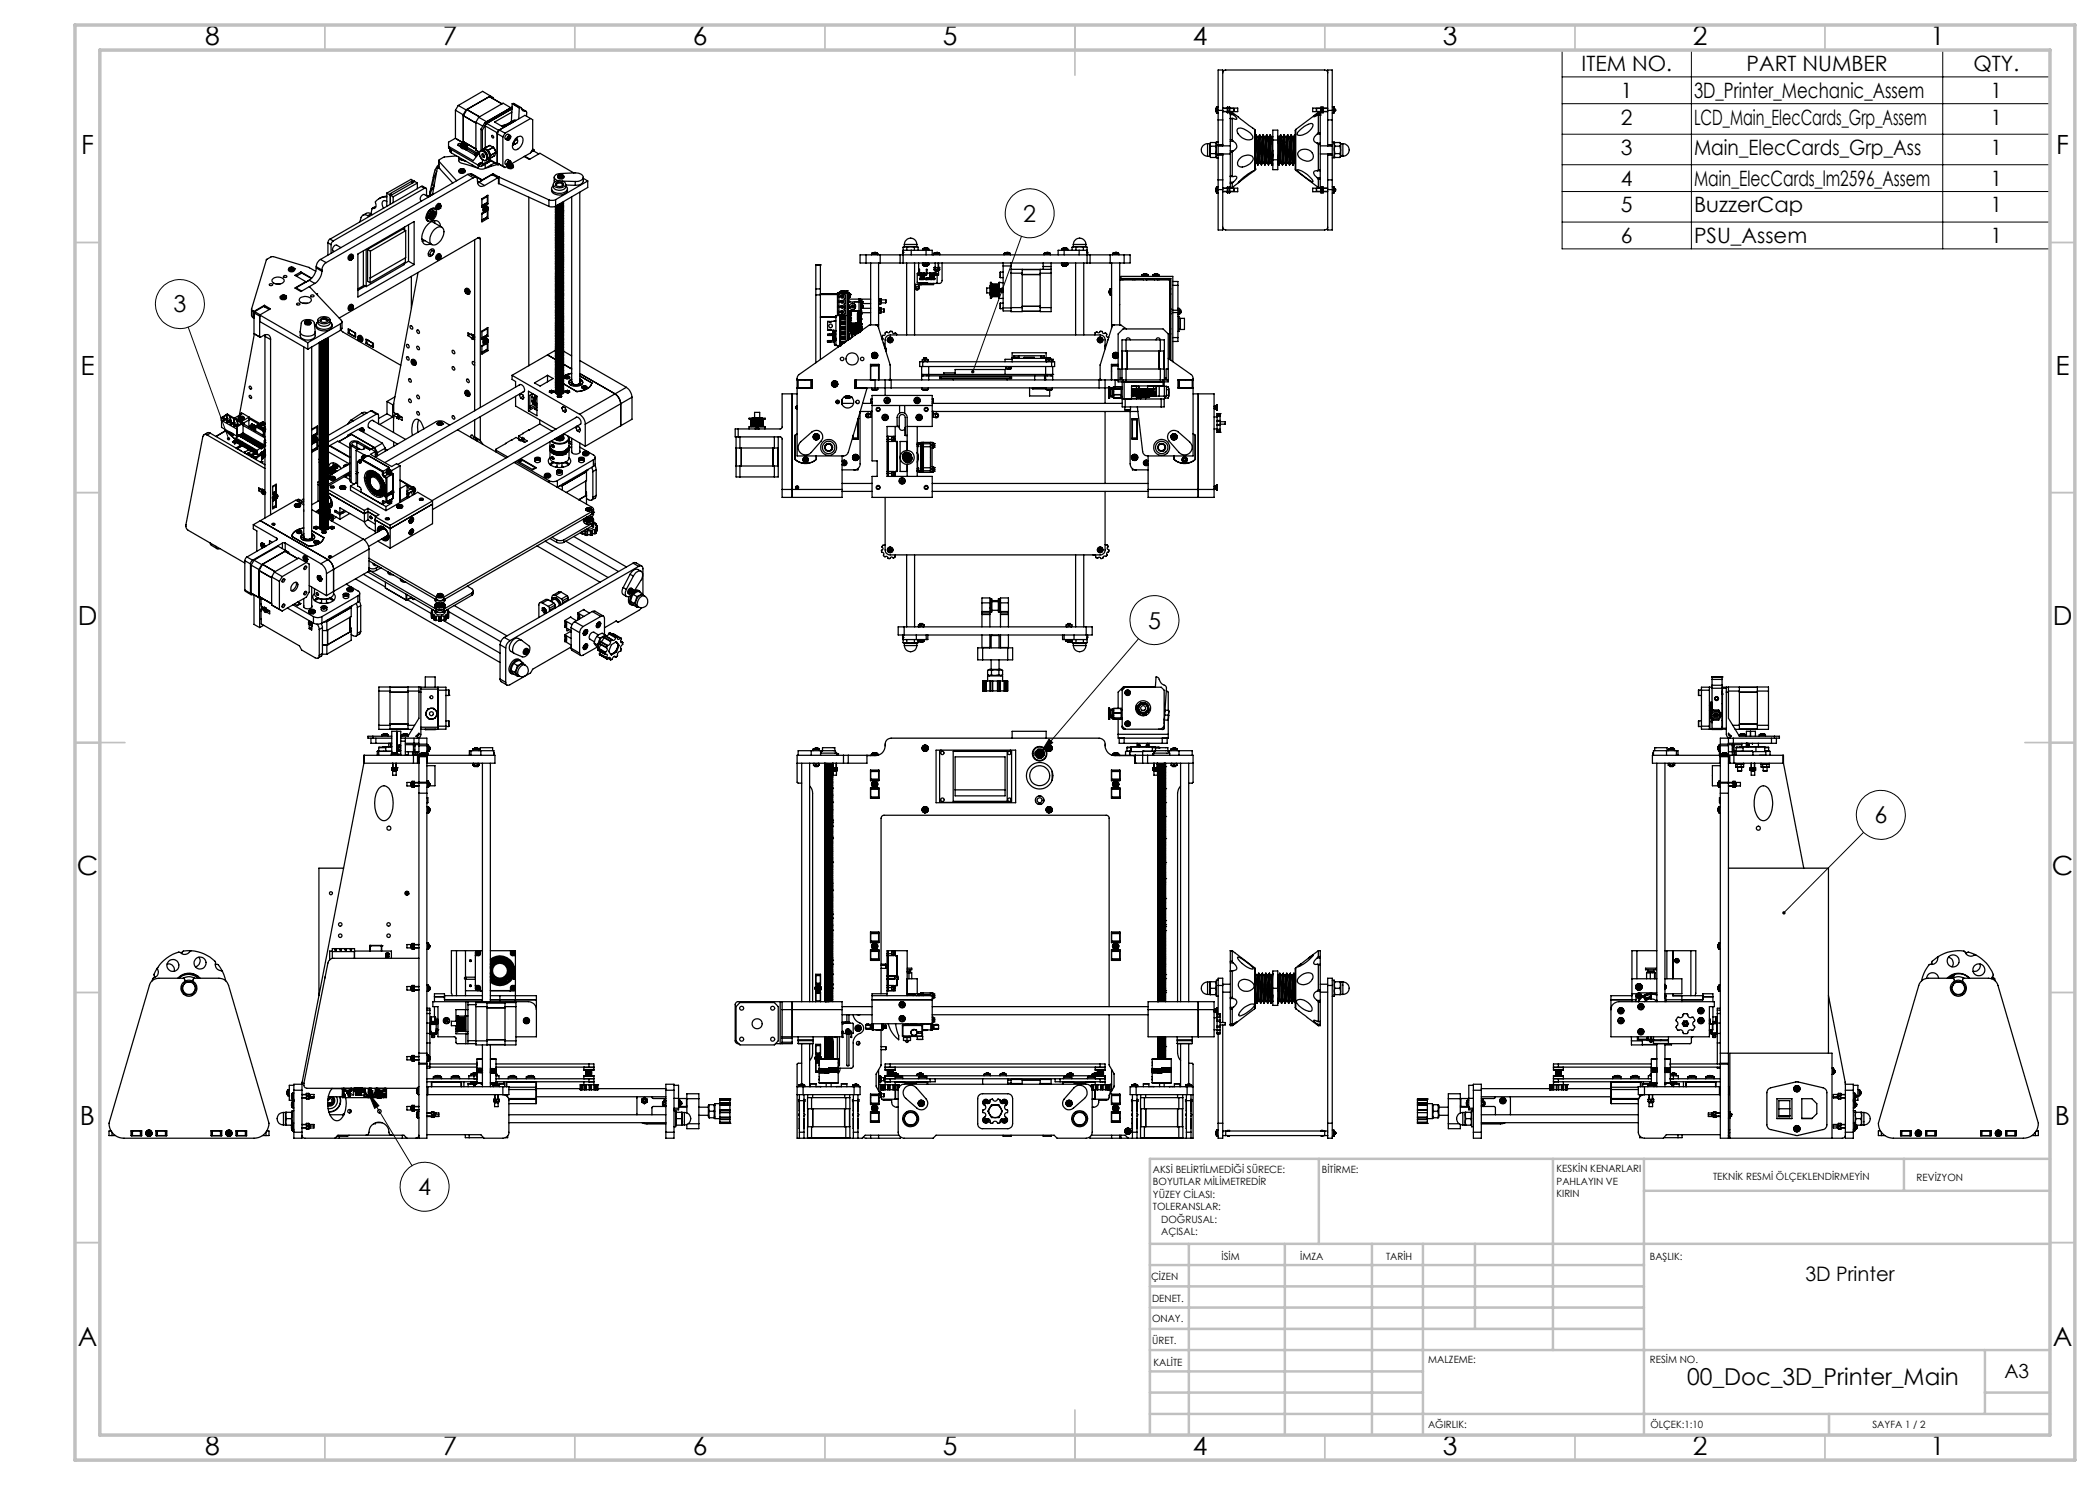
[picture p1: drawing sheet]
<svg xmlns="http://www.w3.org/2000/svg" width="420mm" height="297mm" viewBox="0 0 420 297" stroke-linecap="round" stroke-linejoin="round" font-family="sans-serif">
<defs><g id="words">
<g font-size="5.3">
<text x="41" y="9">8</text>
<text x="88.5" y="9">7</text>
<text x="138.5" y="9">6</text>
<text x="188.5" y="9">5</text>
<text x="238.5" y="9">4</text>
<text x="288.5" y="9">3</text>
<text x="338.5" y="9">2</text>
<text x="386" y="9">1</text>
<text x="16.2" y="30.7">F</text>
<text x="411.2" y="30.7">F</text>
<text x="16.1" y="75">E</text>
<text x="411.1" y="75">E</text>
<text x="15.5" y="125">D</text>
<text x="410.5" y="125">D</text>
<text x="15.4" y="175">C</text>
<text x="410.4" y="175">C</text>
<text x="16" y="225">B</text>
<text x="411" y="225">B</text>
<text x="15.5" y="269.2">A</text>
<text x="410.5" y="269.2">A</text>
<text x="41" y="291">8</text>
<text x="88.5" y="291">7</text>
<text x="138.5" y="291">6</text>
<text x="188.5" y="291">5</text>
<text x="238.5" y="291">4</text>
<text x="288.5" y="291">3</text>
<text x="338.5" y="291">2</text>
<text x="386" y="291">1</text>
</g>
<g font-size="4.7">
<text x="204.7" y="44.3">2</text>
<text x="34.7" y="62.5">3</text>
<text x="229.6" y="125.7">5</text>
<text x="374.9" y="164.7">6</text>
<text x="83.6" y="239">4</text>
<text x="337.5" y="277">00_Doc_3D_Printer_Main</text>
</g>
<g font-size="4.2">
<text x="316.3" y="14.2">ITEM NO.</text>
<text x="349.3" y="14.2">PART NUMBER</text>
<text x="394.7" y="14.2">QTY.</text>
<text x="324.2" y="19.6">1</text>
<text x="338.8" y="19.6">3D_Printer_Mechanic_Assem</text>
<text x="398.1" y="19.6">1</text>
<text x="324.2" y="24.9">2</text>
<text x="338.8" y="24.9">LCD_Main_ElecCards_Grp_Assem</text>
<text x="398.1" y="24.9">1</text>
<text x="324.2" y="31">3</text>
<text x="338.8" y="31">Main_ElecCards_Grp_Ass</text>
<text x="398.1" y="31">1</text>
<text x="324.2" y="37.1">4</text>
<text x="338.8" y="37.1">Main_ElecCards_lm2596_Assem</text>
<text x="398.1" y="37.1">1</text>
<text x="324.2" y="42.5">5</text>
<text x="338.8" y="42.5">BuzzerCap</text>
<text x="398.1" y="42.5">1</text>
<text x="324.2" y="48.6">6</text>
<text x="338.8" y="48.6">PSU_Assem</text>
<text x="398.1" y="48.6">1</text>
</g>
<text font-size="4" x="361.1" y="256.1">3D Printer</text>
<text font-size="3.9" x="400.9" y="275.5">A3</text>
<g font-size="2">
<text x="230.6" y="234.6">AKSİ BELİRTİLMEDİĞİ SÜRECE:</text>
<text x="230.6" y="237.1">BOYUTLAR MİLİMETREDİR</text>
<text x="230.6" y="239.6">YÜZEY CİLASI:</text>
<text x="264.4" y="234.6">BİTİRME:</text>
<text x="311.3" y="234.5">KESKİN KENARLARI</text>
<text x="311.3" y="237">PAHLAYIN VE</text>
<text x="311.3" y="239.5">KIRIN</text>
<text x="342.6" y="236">TEKNİK RESMİ ÖLÇEKLENDİRMEYİN</text>
<text x="383.3" y="236.2">REVİZYON</text>
<text x="230.6" y="242.1">TOLERANSLAR:</text>
<text x="232.2" y="244.6">DOĞRUSAL:</text>
<text x="232.2" y="247.1">AÇISAL:</text>
<text x="244.3" y="252">İSİM</text>
<text x="260" y="251.9">İMZA</text>
<text x="277.2" y="251.9">TARİH</text>
<text x="330" y="251.9">BAŞLIK:</text>
<text x="230.2" y="256.1">ÇİZEN</text>
<text x="230.4" y="260.3">DENET.</text>
<text x="230.4" y="264.4">ONAY.</text>
<text x="230.5" y="268.8">ÜRET.</text>
<text x="230.7" y="273.1">KALİTE</text>
<text x="285.7" y="272.5">MALZEME:</text>
<text x="330" y="272.5">RESİM NO.</text>
<text x="285.6" y="285.5">AĞIRLIK:</text>
<text x="330.1" y="285.6">ÖLÇEK:1:10</text>
<text x="374.5" y="285.6">SAYFA 1 / 2</text>
</g>
</g></defs>
<g fill="none" stroke="#000" stroke-width=".2">
<path d="M312.4 10h97.6v39.8h-97.6zM312.4 15.4h97.6M338.3 10v39.8M388.5 10v39.8M312.4 20.7h97.6M312.4 26.8h97.6M312.4 32.9h97.6M312.4 38.3h97.6M204.3 47.3l-9.7 27.1M312.4 44.4h97.6M37.6 65.4l8.1 22.4M227.7 127.7l-19.7 23"/>
<path d="M209.8 147.8l.7 .7-2.5 2.2zM372.7 166.5l-15.9 16.1M73.7 218.6l8.7 14.5M73.7 218.6l2.1 2.6-.9 .5z"/>
<circle cx="205.9" cy="42.7" r="4.9"/>
<circle cx="36" cy="60.8" r="4.9"/>
<circle cx="230.9" cy="124" r="4.9"/>
<circle cx="376.2" cy="163" r="4.9"/>
<circle cx="84.9" cy="237.4" r="4.9"/>
</g>
<g fill="none" stroke="#c0c0c0" stroke-width=".35">
<path d="M65 5v5M115 5v5M165 5v5M215 5v10M265 5v5M315 5v5M365 5v5M15 48.5h5M410 48.5h5M15 98.5h5M410 98.5h5M15 148.5h10"/>
<path d="M405 148.5h10M15 198.5h5M410 198.5h5M15 248.5h5M410 248.5h5M65 287v5M115 287v5M165 287v5M215 282v10M265 287v5M315 287v5M365 287v5"/>
</g>
<g fill="none" stroke="#c0c0c0" stroke-width=".5">
<path d="M263.8 231.8v17M310.6 231.8v38.2M328.8 231.8v55.2M328.8 238.2h81.2M380.8 231.8v6.4M410 231.8h-180v55.2M230 248.8h180M230 257.3h98.8M230 253h98.8M237.8 248.8v38.2M257 248.8v38.2M274.4 248.8v38.2"/>
<path d="M284.6 248.8v38.2M295 248.8v17M230 265.8h98.8M230 261.5h98.8M230 278.5h54.6M230 274.3h54.6M230 270h180M397 278.5h13M397 270v12.8M230 282.8h180M365.8 282.8v4.2"/>
</g>
<path d="M15 5h400v287h-400zM20 10h390v277h-390z" fill="none" stroke="#c0c0c0" stroke-width=".7"/>
<path d="M209.8 147.8l.7 .7-2.5 2.2zM73.7 218.6l2.1 2.6-.9 .5zM356.5 182.3l.1 .5 .2-.2-.2 .2a.34 .34 0 0 0 .4 0 .34 .34 0 0 0 0-.5 .34 .34 0 0 0-.5 0zM194.3 74.1a.33 .33 0 0 0-.1 .3 .33 .33 0 0 0 .3 .3l.1-.3-.1 .3a.33 .33 0 0 0 .4-.4 .33 .33 0 0 0-.6-.2zM45.5 87.5a.36 .36 0 0 0-.1 .4 .36 .36 0 0 0 .4 .2l-.1-.3 .1 .3a.35 .35 0 0 0 .2-.5 .35 .35 0 0 0-.5-.1z" fill="#000"/>
<g fill="none" stroke="#000" stroke-width=".25">
<path d="M97.9 19.3h.1M97.9 19.3l-4.5 2.6M97.9 19.3l2.5 1.5M98.1 19.2l.5 .3v.3M98.1 19.2l-4.9 2.8M98.1 19.2l-1.6-.9-4.8 2.8M244.5 14.6a.6 .6 0 0 1 .6-.6h19.8a.6 .6 0 0 1 .6 .6M77.4 39.4a2.09 2.09 0 0 0-2.3 1.1 .73 .73 0 0 1 .1 .8 .73 .73 0 0 1-.7 .4M77.4 39.2l-1.1 .2-.5 .4M77.4 38.6v2.6M77.4 38.6l.7 .4M78.1 39v1.8"/>
<path d="M78.1 39l.5 .4M78.4 38.9l-.3 .1M78.6 39.4v1.1M82.3 36.3v.4M82.3 36.3l.4 .1M82.3 36.3l-4.3 2.4 .4 .2M82.7 36.4v.1M82.7 36.4l-4.3 2.5M82.9 36.3l-.7-.4-4.8 2.7M82.9 36.3l-.2 .1M82.9 36.3l.6 .3M83.5 36.6v1.1"/>
<path d="M83.5 36.6l-4.9 2.8M84.2 37.3l.3-.1 .7 .4M84.2 37.3l.7 .4M84.2 37.3l-18.2 10.5M84.9 37.7a.25 .25 0 0 1 .3-.1 .25 .25 0 0 1 .1 .3v1.3M84.9 37.7l-18.3 10.5M85.3 39l.5 .3M85.7 39.4l-.8-.5a.75 .75 0 0 0-.7 .5 .75 .75 0 0 0 .1 .8M86.1 39h.1M86.1 39.2l-.4 .1M86.1 39l.4-.1-.6 .3M86.5 38.8l-.1 .1"/>
<path d="M86.7 37.6l-.4 .4-.3 1.1M86.8 37.3l-.7 .7-.2 1.1M87.3 34.3a4.4 4.4 0 0 0-.6 2.8l.2-.1M87.5 33.5l-1 5.4M87.5 33.5l.4 .2M87.7 32.9a4.2 4.2 0 0 0-1.1 2.6l-.6 3M87.7 33.4l.1 .1M87.7 32.1l.1 1.4M87.7 33.3l-.2 .2M87.8 33.5l2.8 3.1M89.7 29.3l5 2.8 1.2-1.6M90 29.7v.5"/>
<path d="M90 30.2l.3 .4M90.3 29.9v.7M90.3 30.6l5.3 3.1M91.1 27.7l-1.4 .7v1.2l6.2 3.6a.35 .35 0 0 0 .4 0 .35 .35 0 0 0 .2-.4M91.1 22l1.5 1M91.1 27.7l1.5 .9M91.1 22v5.7M91.1 27.7l2.1 1.2M91.3 31.2l-2.5 .2-1 .6-.1 .2 3.6 4M91.7 29.1l.5 .3M91.7 21.1l1.5 .9M91.7 21.1l-.6 .9"/>
<path d="M91.8 31.5l.3 .4 .9 .3M91.8 31.5a.78 .78 0 0 0 .5 1.1l2.2 .7M91.8 31.5l.3 .5 1.1 .3M91.8 34.1a.66 .66 0 0 0 .6 .4 .66 .66 0 0 0 .6-.4 .64 .64 0 0 1-.5 .6 .64 .64 0 0 1-.7-.4zM92 33.8a.5 .5 0 0 1 .6-.1 .5 .5 0 0 1 .3 .6l-.4 .1-.6-.1-.1-.3zM92.1 33.9h.2M92.1 33.9h.1M92.1 34.1h.1M92.2 29.4l.3 .3h.7M92.2 33.8h.1M92.2 33.8l.1 .1M92.2 33.8l.2 .1"/>
<path d="M92.2 29.2v.2M92.3 29.1a.7 .7 0 0 1 1.1 .1 .69 .69 0 0 1-1.2 0zM92.3 28.7h-.6l-.2 .2 .2 .2M92.3 28.7v.4h-.6M92.3 28.7l.2 .2M92.3 33.9v.1M92.3 34l-.2 .1M92.3 34.1h.1M92.3 34h.1M92.3 29a.6 .6 0 0 1 .6-.2 .6 .6 0 0 1 .4 .5 .65 .65 0 0 1-1-.2zM92.3 33.9h.1M92.3 34v.1"/>
<path d="M92.3 33.9v.2M92.4 33.9v.2M92.4 33.8l.1 .1M92.4 33.8v.1M92.4 33.8v.2M92.4 34v.1M92.4 34l.1 .1M92.5 34v.1M92.5 34h.1M92.5 34h.2M92.5 33.9l.2 .1M92.5 33.9v.1"/>
<path d="M92.5 29.1h.1M92.5 34.1h.1M92.6 28.9l.2 .1M92.6 28.9l.1 .1M92.6 33.9h-.1M92.6 33.9h.1M92.6 23v5.6M92.6 28.9v.1M92.6 28.6l.6 .3M92.7 23.1h.1M92.7 28.4l2.5 1.4M92.7 34h-.1"/>
<path d="M92.7 23.1l2.5 1.5M92.7 29l-.2 .1M92.7 29v.1M92.7 29.1l-.1 .1 .2-.1M92.8 29.1h.1M92.8 29.1v.1M92.8 29.2h.1M92.8 29h.1M92.8 28.9v.1M92.8 28.9h.1M92.8 28.9v.3M92.9 29v.1"/>
<path d="M92.9 29.8l2.1 1.2M92.9 29.1h.1M92.9 29l.1 .2-.2-.1M92.9 29l.2 .1M92.9 29h.1M93 28.9l-.1 .1M93 28.9v.1M93.1 29.1h.1M93.1 29.7v.2M93.2 22l-.6 1M93.3 29.7l1.8 1M93.4 29.8l-.2 .2"/>
<path d="M93.4 21.9h.1M93.4 21.9l-.7 1.2M93.4 21.9l2.5 1.5M93.4 29.2l-.2 .5M93.4 28.8l-.2 .1M93.5 29.5l1.8 1M93.5 34.9l.5-.1 1.2 .7M93.5 34.9l1.2 .7M93.5 34.9l-29.4 17M94.3 34.7l2.1 1.3M94.3 34.7l-.2 .1M94.3 34.7v.2"/>
<path d="M94.4 35l2 1.1-.6 .3M94.5 33.3h.1M94.5 33v.3M94.6 33.3l.9 .3M94.6 33.1v.2M94.7 35.6a.57 .57 0 0 1 .7 0 .57 .57 0 0 1 .1 .7 .88 .88 0 0 0 .4 .9 .88 .88 0 0 0 1-.1M94.7 35.6l-29.5 16.9M95 31l.2 .3M95 30.8v.2M95.2 24.4v5.6M95.2 24.4l1.4 .8M95.2 30l.7 .4z"/>
<path d="M95.3 30.7h.1M95.3 30.7h.2M95.5 30.5l.1 .1M95.5 30.5v.2M95.5 30.5v.1M95.5 30.7h.1M95.5 30.7l-.1 .1 .2-.1M95.5 30.7h-.2M95.6 30.7h-.1M95.6 30.7h.1M95.6 30.6v.1M95.6 30.5v.3v-.1"/>
<path d="M95.6 30.5v.1M95.6 30.5h.1M95.6 33.7l.5 .1 .9-.1M95.6 33v.7M95.6 30.6h.1M95.7 30.6l.1-.1-.1 .2M95.7 30.7l-.1 .1M95.7 30.7h.1M95.7 23.5l1.6 .8M95.7 23.5l-.5 .9M95.8 32.8h.1M95.8 36.4l1.1 .7"/>
<path d="M95.8 36.4l-.3 .2M95.9 30.5a.46 .46 0 0 0-.6 0 .46 .46 0 0 0-.1 .6h.2M95.9 30.5h-.6l-.2 .2v.3l.3 .1M96 30.3a1.2 1.2 0 0 1 1.3 1.6 .8 .8 0 0 1-1.3-.6l-.1-.5zM96 30.2a1.14 1.14 0 0 1 1.4 1.3 .55 .55 0 0 1-.4 .6 .55 .55 0 0 1-.7-.3l-.4-.7zM96.2 30.1a1.25 1.25 0 0 1 1.1 1.9l-.1 .1M96.2 32.7l-.1 .2-.2-.1M96.2 30.1l-.1 .1M96.2 25.8l.3 .2M96.2 32.5l-.4 .3M96.2 30.1h.1M96.2 25.8v4.3"/>
<path d="M96.2 32.5v.2M96.2 32.7l-.3 .1M96.4 39.8l1.2-.8v1.8l-1.2 .7zM96.4 30.8a.4 .4 0 0 1 .4 .2 .4 .4 0 0 1-.1 .5l-.3-.2zM96.4 30.1a1.54 1.54 0 0 1 1.1 1.4M96.4 36v.1M96.5 26v4.1M96.5 31.9v.9M96.6 30.8l.1 .3 .2 .2M96.7 29.9l-.2 .2M96.7 29.9a1.15 1.15 0 0 1 1 1.8M96.8 29.7h.1"/>
<path d="M96.8 29.7l.4 .2M96.8 29.7l-.1 .2M96.9 24.6l.3 .2M96.9 24.6l-.7 1.2M97 25.2l.3-.5 2.4 1.4M97 32.8l-.2 .1M97 32.8v.9M97 25.2l2.4 1.4M97 25.2v4.4M97.1 30.4l.4 .7M97.2 24.8l-.7 1.2M97.2 29.9l-.2-.1-.3 .1"/>
<path d="M97.2 29.9a1.4 1.4 0 0 1 .8 1.5M97.2 29.9l.4 .1M97.3 24.3v.1M97.4 39.2l.1 .1M97.5 39.3l-1.1 .6M97.5 39.3v1.2M97.5 31.8l2.1 1.1M97.6 30v.1M97.6 31.7l1.8 1.1M97.6 30.1l.5 .9M97.6 31.7h.2M97.7 31.7h-.2"/>
<path d="M97.8 31.7h.1M97.9 29.1h.1M97.9 29.1l-1.1 .6M97.9 29.1l.8 .3M97.9 32l-1.4 .8M98 31.4l-.3 .3M98 31.4l-.2 .3M98.1 31v.1M98.1 32.2l-1.8 1M98.1 31.1l-.1 .3M98.2 33.3l-1 .3M98.2 33v.3"/>
<path d="M98.2 32.2l-1.2 .6M98.4 27.1a.3 .3 0 0 1 .3 .2 .3 .3 0 0 1-.1 .3l-.2-.2zM98.6 34.7l1.1 .6M98.6 34.7l-2.2 1.3M98.6 34.7v.3M98.7 29.4v.1M98.7 29.4l-1.1 .6M98.7 29.5l.5 .9M98.7 29.5l-1.1 .6M98.8 29.6l.3 .6M98.9 31.1h.1M98.9 31.1l-1.1 .6"/>
<path d="M98.9 32.6l-1.9 1.1M99.2 30.4v.1M99.2 30.4l-1.1 .6M99.2 30.5l-1.1 .6M99.2 30.5l-.3 .6M99.4 32.8l.2 .2 .3-.2-.5-.2 1.6 .9M99.4 32.9l-1.2 .4M99.4 26.6v6.2M99.6 35.6l-2.7 1.5M99.6 35.6l.1 .1M99.6 35.6l-1.2-.7-2.6 1.5M99.7 35.3l.1 .1"/>
<path d="M99.7 36.7h.1M99.7 35.3v1.4M99.7 26.1l-.3 .5M99.8 35.4v1.3M99.8 35.4l10 4.6M99.8 36.7l10 4.6M99.9 26l-.5 .7 1.2 .7M99.9 26l1.1 .6M100.5 25.3l.4 .1M100.6 27.4v5.9l.4 .2M100.9 25.4h.1M101 26.6l-.4 .8"/>
<path d="M101.2 25.3l-.4-.2-.1 .2M101.2 25.2h.1M101.2 25.2h-.1M101.3 24.9l-.9 .4M101.4 25h.1M101.5 25.1l-.3-.1-.2 .1M101.5 33.2a.67 .67 0 0 0 1.2-.1 .6 .6 0 0 1-.6 .7 .6 .6 0 0 1-.6-.5M101.5 25v.1M101.5 33.1h.1M101.6 32.8h.1M101.6 32.8l.1 .1M101.6 27.8l.1 .1"/>
<path d="M101.6 27.8h.1M101.6 27.5h.1M101.6 32.3l.3-.1a.49 .49 0 0 1 .1 .6 .49 .49 0 0 1-.5 .2zM101.6 32.5h.1M101.6 27.5v.3M101.6 32.5v.3M101.7 33.1l-.7 .4M101.7 27.2l.3-.1a.54 .54 0 0 1 .1 .6 .54 .54 0 0 1-.6 .3l-.1-.3zM101.7 32.6h.1M101.7 27.5l-.1 .1M101.7 27.5h.1M101.7 32.6l-.1 .1"/>
<path d="M101.7 32.6l.2 .1M101.7 24.9l-.3-.1-.2 .2M101.7 27.8v.1M101.7 27.5l.2 .2M101.7 27.4v.1M101.7 27.5l-.1 .2M101.7 32.5v.1M101.8 28h-.3M101.8 33.1h-.2M101.8 24.9h.1M101.8 27.4l-.1 .1M101.8 32.5l-.1 .1"/>
<path d="M101.8 33.1h.1M101.8 27.3h.1M101.8 27.3l-.2 .2M101.8 27.3l.2 .1M101.8 32.4l.2 .1M101.8 24.9h-.1M101.8 32.4h.1M101.8 32.4l-.2 .1M101.9 32.7v.1M101.9 27.7h.1M101.9 32.7l-.2 .2M101.9 33h.1"/>
<path d="M102 27.7l-.3 .2M102 27.4h.1M102 27.4l-.1 .3M102 33h.1M102 32.5h.1M102 33l-.2 .1M102 33l-.1 .2 .2-.1 .1 .1M102 33v.2M102 27.4v.3M102 32.5l-.1 .3M102 27.1l.2 .3M102 27.1l-.4-.2a.62 .62 0 0 0-.5 .9l.4 .2"/>
<path d="M102 32.2l.2 .2M102 32.2l-.4-.3a.61 .61 0 0 0-.5 .3 .61 .61 0 0 0 0 .7l.4 .2M102 32.9h.1M102 27.1a.62 .62 0 0 0-.5 .9M102 32.2a.61 .61 0 0 0-.5 .3 .61 .61 0 0 0 0 .6M102 32.9v.2M102.1 24.7h.1M102.1 24.7h-.4l-.2 .1M102.1 33v.1M102.1 33.1l.1 .1M102.1 33.1h.1M102.1 33.1h.3"/>
<path d="M102.2 33.2h.1M102.2 33l.2 .1M102.2 33h.1M102.2 21.6l-4.9 2.7M102.2 21.6h.1M102.2 21.6l-1.6-1-4.9 2.9M102.2 32.8l.4 .2a.62 .62 0 0 1-.5 .5 .62 .62 0 0 1-.6-.3M102.3 24.5h.1M102.3 24.5v.1M102.3 24.5l-.5 .2M102.3 32.9l-.1 .1M102.3 32.9h.1"/>
<path d="M102.3 32.9l-.2 .1M102.4 22.4l-3.5 2 1.9 1.1-1.1 .6M102.4 33.1h-.1M102.4 21.8l-5.2 3M102.4 21.4l-5.5 3.2M102.4 20.7l1.5 .9M102.4 20.7l-.1 3.6M102.4 20.7h.1M102.5 20.7h.3l1.4 .8M102.5 20.7l1.4 .9M102.6 28.8v.3v-.5l.3 .2M102.6 24.4h.1"/>
<path d="M102.6 24.4l-.4-.1-.1 .2M102.9 24.2h.1h-.3l-.3 .1M102.9 28.8l-.4 .3M103.1 27.8l.3 .2M103.1 27.7l.1 .1M103.1 28l.3-.1 .1 .4-.1 .3-.4 .3-.1-.4zM103.2 24.1l-.3-.1-.2 .2M103.2 27.7v.1M103.4 27.4a.73 .73 0 0 1 1 0 .73 .73 0 0 1 .2 1 1.59 1.59 0 0 1-1.8 1.5 1.65 1.65 0 0 1 .4-2.2zM103.5 27.4l-.1 .5M103.9 21.6l-.1 2.1M103.9 21.6l.3-.1 .1 .2a.63 .63 0 0 0 .8 .5"/>
<path d="M103.9 21.6h.1M104.3 21.8l.9 .5M104.4 21.8l.7 .4M104.8 31.3l1.1 .6 2.1-1.2 6.8 3.9M105 31.3l1 .5M105.1 22.2l.2 .3v.7M105.8 39.4v33.8M106.1 23.7l-5.1 2.9M106.1 23.7l.4 .3v5.8M106.1 23.7l-1.1-.6-5.1 2.9M106.2 30.4l.5-.2 1.1 .6M106.5 29.8l.3 .2"/>
<path d="M106.5 29.8l-.4 .8-4.3 2.4M106.8 30v.2M106.8 30l-.5 .3M109.8 40v1.3M110.3 37.7a1.08 1.08 0 0 0 1.2 1.3 1.61 1.61 0 0 0 2-.9v-.4M110.7 36.9a1.02 1.02 0 0 0 1.3 1.2 .98 .98 0 0 0 1.1-1.2M110.7 37.1a.8 .8 0 0 0-.3 1 .8 .8 0 0 0 .8 .5 1.85 1.85 0 0 0 2.3-.8l-.4-.7M110.8 36.5a1.64 1.64 0 0 1 2.3 .2 1.04 1.04 0 0 1-1.4 .9l-.6-.2-.3-.3-.1-.3zM110.8 35.5l.1 .9M111.1 39.9l-.5 .2-.8-.1M111.1 39.9v1.3M111.2 36.6a1.04 1.04 0 0 1 1.5 .3 .97 .97 0 0 1-1.6 0z"/>
<path d="M111.4 36.7l-.3 .3M111.5 35.2a.68 .68 0 0 0 1.2 0 .58 .58 0 0 1-.2 .6 .58 .58 0 0 1-.7 0 .39 .39 0 0 1-.3-.6zM111.7 35a.58 .58 0 0 1 .6-.2 .58 .58 0 0 1 .4 .5 .64 .64 0 0 1-1.1-.2zM111.7 36.2l-.3-.1a.64 .64 0 0 1-.6-.6 .64 .64 0 0 1 .6-.7l3.6-.2a1.26 1.26 0 0 1 1.6 1l-.4 .5-.5 .2h-.7M111.9 35h.2M111.9 35h.1M111.9 35l.2 .1M111.9 35.2h.1M111.9 35.2l.2-.1-.1 .1M112 34.9l.1 .1M112 35.2v.1M112.1 35h.1"/>
<path d="M112.1 35.1l-.2 .1M112.1 35v.2M112.1 35.1l-.1 .2M112.1 35.1h.1M112.1 35.1l.2 .1-.1-.1M112.1 35v.1M112.2 35v.2M112.2 35.1h.1M112.2 35.1h.2M112.3 34.9h.1M112.3 34.9l-.2 .1M112.3 35.1h.1"/>
<path d="M112.3 34.9l-.1 .1M112.4 36.7h.1M112.4 35l-.1 .1M112.4 35h-.2M112.4 36.7l.1 .1M112.4 35h.1M112.4 35.1h.1M112.5 36.8a.8 .8 0 0 0-1.3 .3M112.5 36.8v.4M112.5 36.2l2.5 .1M112.5 36.9l.1 .1M113.1 37l1.9 .1"/>
<path d="M114.3 39.4v37.1l.3 .3M115 36.3v.8M116 38.4v38.1l-.3 .3M116.7 35.5a1.28 1.28 0 0 1-.3 1.2l-.4 .2-1 .2M116.7 35.7l.8 .5M117.5 36.2v1.3l-6.4 3.7M117.5 36.2l-6.4 3.7M241.5 28.7a1.25 1.25 0 0 0-1.2 1.3 1.25 1.25 0 0 0 1.2 1.3M241.5 28.7v2.6M241.5 28.7h.5M241.5 31.3h.5M242 28.7v2.6"/>
<path d="M242 31.3l.1 .2M242.1 28.5l-.1 .4 .1 .3M242.1 29.2l-.1 .6 .1 .9M242.1 30.7l-.1 .4 .1 .4M242.1 28.5l-.1 .2M242.1 29.2h1M242.1 28.5h1M242.1 30.7h1M242.1 31.5h1M243.1 30.7l.1 .4-.1 .4M243.1 29.2l.1 .6-.1 .9M243.1 28.5l.1 .3-.1 .4"/>
<path d="M243.1 28.5l.2 .2M243.2 22.1l.1 .5M243.2 21.9h.1M243.2 22.1h.1M243.2 38.1l.1 .5M243.2 37.9h.1M243.2 22.1v.2M243.2 22v.1M243.2 22v.2v-.2M243.2 22h.1M243.2 21.9v-.2v.2M243.2 38.1v.1"/>
<path d="M243.2 38.1h.1M243.2 38h.1M243.2 22.3h.1M243.2 21.9v.1M243.2 38.2h.1M243.2 38v.1M243.2 37.8v.2M243.2 37.8h.1M243.2 37.8v.1M243.2 37.7v.2zM243.3 31.3l-.2 .2M243.3 22.6h.1"/>
<path d="M243.3 21.4l-.1 .5M243.3 38.6h.1M243.3 37.4l-.1 .4M243.3 21.4v1.2M243.3 37.4v1.2M243.3 21.4h.1M243.3 37.4h.1M243.3 21.4h.3M243.3 22.6h.3M243.3 38.6h.3M243.6 22.1v1.9M243.6 36v1.9"/>
<path d="M243.6 29.1v1.7M243.6 28.4h-.3v3.2h.3M243.6 22.1v-8.1h.9v8.1M243.6 37.9v8.1h.9v-8.1M243.6 24v5.1M243.6 30.8v5.2M243.6 30.8h2.5M243.6 29.1l2.5 .1M243.6 37.9h.9M243.6 37.4h-.3M243.6 28.9h.9M243.6 22.1h.9"/>
<path d="M243.6 24h.9M243.6 31h.9M243.6 36h.9M243.6 30.8h.9M244.5 22.1v1.9M244.5 36v1.9M244.5 30.8h.1M244.5 24v5.2M244.5 30.8v5.2M244.5 37.6h1v-.2h.5v.2h1.5v.7h-1.5v.3h-.5v-.3h-1M244.5 38.3h1M244.5 22.3h1"/>
<path d="M244.5 21.7h1M244.5 21.6h1v-.2h.5v.2h1.5v.7h-1.5v.2h-.5v-.2h-1M245.6 21.7l-.1-.3v1.1l.1-.2M245.6 21.7v.6M245.6 37.7l-.1-.3v1.2l.1-.3M245.6 37.7v.6M245.6 37.7h.2M245.6 22.3h.2M245.6 21.7h.2M245.6 38.3h.2M245.8 21.7v.6M245.8 22.3l.1 .2"/>
<path d="M245.8 38.3l.1 .3M245.8 37.7v.6M245.9 21.4l-.1 .3M245.9 37.4l-.1 .3M245.9 21.4v1.1M245.9 37.4v1.2M246 38.3h.8M246 22.3h.8M246 21.7h.8M246.1 30.4v4.8M246.1 30.2v.2M246.1 28.3v1.9"/>
<path d="M246.1 27.9v.4M246.1 23.7v4.2M246.1 35.2v.1M246.1 35.3v1.1M246.1 23.7h.1M246.1 22.9v.8M246.1 36.4v.3M246.1 36.7v.8h.4M246.1 22.7v.2M246.1 35.3h.5M246.1 23.7h.4M246.1 35.2h.4"/>
<path d="M246.1 30.4h.4M246.1 30.2h.6M246.1 28.3h.6M246.1 27.9h.4M246.1 36.4h.6M246.1 22.9h.6M246.1 36.7h.4M246.1 22.7h.4M246.5 35.2v.1h.7l.2 .2-.7 .9M246.5 30.4v4.8M246.5 27.9l.2 .4M246.5 23.7v4.2"/>
<path d="M246.5 22.7l.2 .2M246.5 22.5v.2M246.5 36.7v.8M246.5 22.5l4.4 3.4M246.5 22.5h-.4v.2M246.7 36.4l-.2 .3M246.7 30.2l-.2 .2M246.7 28.3a.99 .99 0 0 1 .7 .9 .99 .99 0 0 1-.7 1M246.7 22.9l.7 .9-.2 .1-.7-.2M246.8 21.7v.6M246.8 37.7v.6zM247.5 25.7a2.74 2.74 0 0 1 3 1.5v.5a2.2 2.2 0 0 1-3.1-1.8z"/>
<path d="M247.8 36.3l1.7-1.4 1.3-.8-3.2 2.4zM247.8 31.9a1.81 1.81 0 0 1 2.8-.4 1.27 1.27 0 0 1-1 1.5l-.8 .3a.9 .9 0 0 1-1.2-.2 .9 .9 0 0 1 .2-1.2zM247.9 36.4l-1.4 1.1M250.9 25.9l.1 .1v7.8M250.9 25.9v8.2M250.9 34.1l-.3 .2M251 33.8l-.1 .3M251 33.8h.1M251.1 32.5v.1h.3M251.1 32.5l-.1 .1M251.2 27l-.2 .3M251.2 27l-.2 3.1"/>
<path d="M251.2 27h.1M251.2 27l.3 .3M251.2 27l-.2 3.8M251.4 32.6l.2 .4M251.5 27.3h.2M251.5 27.4h.1M251.5 27.4l-.4 5.1M251.7 27.4l-.3 5.2M251.8 32.5l-.2 .3M251.8 32.5v.1h.3M251.9 27l-.2 .3M251.9 27l-.3 6"/>
<path d="M251.9 27h.1M252 27l.2 .3M252 27l-.4 6M252.1 32.6l.2 .4M252.2 27.3h.2M252.2 27.4h.1M252.2 27.4l-.4 5.1M252.4 27.4l-.3 5.2M252.6 32.5l-.3 .3M252.6 32.5l-.1 .1h.3M252.6 27l-.2 .3M252.6 27l-.3 6"/>
<path d="M252.6 27h.1M252.7 27l.2 .3M252.7 27l-.4 6M252.8 32.6l.2 .4M252.9 27.3h.2M252.9 27.4h.1M252.9 27.4l-.3 5.1M253 33h.1M253.1 27.4l-.3 5.2M253.3 32.5l-.3 .3M253.3 32.5l-.1 .1h.3M253.3 27l-.2 .3"/>
<path d="M253.3 27l-.3 6M253.3 27h.1M253.4 27l.2 .3M253.4 27l-.4 6M253.5 32.6l.2 .4M253.6 27.3h.2M253.6 27.4h.1M253.6 27.4l-.3 5.1M253.7 33h.1M253.8 27.4l-.3 5.2M254 32.5l-.2 .3M254 32.5l-.1 .1h.3"/>
<path d="M254 27l-.2 .3M254 27l-.3 6M254 27h.1M254.1 27l.2 .3M254.1 27l-.4 6M254.3 27.3h.2l-.3 5.3M254.3 27.4h.1M254.3 27.4l-.3 5.1M254.4 33h.1M254.6 30.1l-.2 2.9-.2-.4M254.6 30.8l-.2 2.2M254.6 26h1v7.9h-1z"/>
<path d="M254.6 32.6l-.1 .2M254.6 28h1M254.6 32h1M255.6 32.6l.2 .4M255.6 27.2l.1 .1M255.7 27.3h.2M255.7 27.4l-.1 1.1M255.8 33h.1M255.9 27.4h.1M255.9 27.4l-.3 5.2M256 32.6h.2l.3 .4M256 32.6l-.2 .4"/>
<path d="M256.1 27l-.2 .3M256.1 27l-.3 6M256.1 27h.1M256.2 27l.2 .3M256.2 27l-.4 6M256.4 27.3h.2M256.4 27.4l-.4 5.2M256.5 33h.1M256.6 27.4h.1M256.6 27.4l-.3 5.2M256.7 32.6h.2l.3 .4M256.7 32.6l-.2 .4"/>
<path d="M256.8 27l-.2 .3M256.8 27l-.3 6M256.8 27h.1M256.9 27l.2 .3M256.9 27l-.4 6M257.1 27.3h.2M257.1 27.4l-.4 5.2M257.2 33h.1M257.3 27.4h.1M257.3 27.4l-.3 5.2M257.4 32.6h.2l.3 .4M257.4 32.6l-.2 .4"/>
<path d="M257.5 27l-.2 .3M257.5 27l-.3 6M257.5 27h.1M257.6 27l.2 .3M257.6 27l-.4 6M257.8 27.3h.2M257.8 27.4l-.4 5.2M257.9 33h.1M258 27.4h.1M258 27.4l-.3 5.2M258.1 32.6h.3l.2 .4M258.1 32.6l-.2 .4"/>
<path d="M258.2 27l-.2 .3M258.2 27l-.3 6M258.2 27h.1M258.3 27l.2 .3M258.3 27l-.4 6M258.5 27.3h.2M258.5 27.4l-.4 5.2M258.6 33h.1M258.7 27.4h.1M258.7 27.4l-.3 5.2M258.8 32.6l-.2 .4M258.8 32.6h.3"/>
<path d="M258.9 27l-.2 .3M258.9 27h.1M258.9 27l-.3 6M259 27l-.4 6M259 27v.2M259 28.5l-.2 4.1M259.2 25.9l-.2 .2v7.8l.2 .2M259.2 25.9v8.2M259.2 34.1l4.5 3.4M259.5 34a4.3 4.3 0 0 1 3.1 2.3l-1.1-.5a5.1 5.1 0 0 1-2-1.8zM259.8 30.3a1.65 1.65 0 0 1 1.9-.3 1.65 1.65 0 0 1 .9 1.7 1.82 1.82 0 0 1-3-.6 .68 .68 0 0 1 .2-.8zM260.1 25.9l1.6-1a.61 .61 0 0 1 .9 .1 2.81 2.81 0 0 1-3.1 2l-.1-.2a1.14 1.14 0 0 1 .7-.9z"/>
<path d="M263.3 38.2v.1M263.3 37.7v.5zM263.3 21.7v.6M263.3 38.3h.9M263.3 22.3h.9M263.3 21.7h.9M263.5 22.7l-.8 .6 1-.3M263.5 26.8l-.3 .2a.85 .85 0 0 0-.5 .9 .85 .85 0 0 0 .8 .7M263.5 28.6l.2 .3M263.5 34.1l-.6 .1-.1 .2a.97 .97 0 0 0 .7 1.2M263.5 35.6l.2 .3M263.5 34.1h.6"/>
<path d="M263.5 22.7h.6M263.5 28.6h.6M263.5 26.8h.6M263.5 35.6h.6M263.6 23h.5M263.7 22.5l-.2 .2M263.7 23v3.5M263.7 26.5l-.2 .3M263.7 28.9v5.1M263.7 34l-.2 .1M263.7 35.9v1.6M263.7 22.5h.1"/>
<path d="M263.7 22.5h.4M263.7 22.5l-4.5 3.4M263.7 28.9h.4M263.7 34h.4M263.7 26.5h.4M263.7 35.9h.4M264.1 28.9v5.1M264.1 28.6v.3M264.1 26.8v1.8M264.1 26.5v.3M264.1 23v3.5M264.1 34.1v1.5"/>
<path d="M264.1 34v.1M264.1 35.6v.3M264.1 35.9v1.6h-.4M264.1 23h.1M264.1 22.7v.3M264.1 22.5v.2M264.1 22.5h.1M264.1 30.8h2.4M264.1 29.2h2.4M264.2 22.3v.2h.5v-.2M264.3 21.7l-.1-.3v1M264.3 22.3l-.1 .2v-.1"/>
<path d="M264.3 21.7v.6M264.3 37.7v.6M264.3 37.7l-.1-.3v1.2l.1-.3M264.3 37.7h.2M264.3 22.3h.2M264.3 21.7h.2M264.3 38.3h.2M264.5 21.7v.6M264.5 21.4v.3M264.5 22.3v.2M264.5 37.7v.6M264.5 37.4v.3"/>
<path d="M264.5 38.3v.3M264.6 21.4l.1 1M264.6 37.4v1.2M264.7 22.4l-.1 .1M264.7 38.3h.8M264.7 22.3h.8M264.7 21.7h.8M265.5 22.1v1.9M265.5 36v1.9M265.5 30.8h.1M265.5 22.1v-8.1h1v8.1M265.5 24v5.2"/>
<path d="M265.5 30.8v5.2M265.5 37.9v8.1h1v-8.1M265.5 37.6h-.8v-.2h-.5v.2h-1.7v.7h1.7v.3h.5v-.3h.8M265.5 37.9h1M265.5 28.9h1M265.5 21.6h-.8v-.2h-.5v.2h-1.7v.7h1.7M265.5 22.1h1M265.5 24h1M265.5 31h1M265.5 36h1M265.5 30.8h1M266.5 22.1v1.9"/>
<path d="M266.5 36v1.9M266.5 29.1v1.7M266.5 28.4h.3v3.2h-.3M266.5 24v5.1M266.5 30.8v5.2M266.5 37.4h.2M266.5 21.4h.2M266.7 37.4h.1M266.7 21.4h.1M266.7 22.6h.1M266.7 37.4v1.2M266.7 21.4v1.2"/>
<path d="M266.7 38.6h-.2M266.7 22.6h-.2M266.8 38.6h-.1M266.8 37.4l.1 .5M266.8 21.4l.1 .5M266.8 37.4v1.2M266.8 21.4v1.2M266.8 31.3l.2 .2M266.9 22.3l-.1 .3M266.9 37.9v.2v-.1M266.9 38.3h.1M266.9 37.7v.2"/>
<path d="M266.9 37.7h.1M266.9 37.9h.1M266.9 22.2h.1M266.9 21.7v.2M266.9 21.7v.1M266.9 21.8v.1M266.9 22v.2M266.9 21.9h.1M266.9 38.1l-.1 .5M266.9 38.1h.1M266.9 38v.1M266.9 38.1v.2"/>
<path d="M266.9 22h.1M266.9 22v.3M266.9 22.1v.2M266.9 22.1h.1M266.9 21.9v.1M267 29.2l-.1 .4 .1 1.1M267 30.7l-.1 .3 .1 .5M267 28.5l-.1 .2 .1 .5M267 28.5l-.2 .2M267 29.2h1M267 28.5h1M267 30.7h1"/>
<path d="M267 31.5h1M268 29.2l.1 .7-.1 .8M268 28.5l.1 .3-.1 .4M268 30.7l.1 .3-.1 .5M268 28.5l.1 .2M268.1 28.7v2.6M268.1 28.7h.5M268.1 31.3h.5M268.1 31.3l-.1 .2M268.6 28.7a1.25 1.25 0 0 1 1.2 1.3 1.25 1.25 0 0 1-1.2 1.3M268.6 28.7v2.6M53.9 56.9a.39 .39 0 0 1 .6 .1 .39 .39 0 0 1-.6-.1z"/>
<path d="M54.5 55.8a1.53 1.53 0 0 1 2.3 .3 1.38 1.38 0 0 1-2.4 .1zM55.1 56.8h1M56.2 59.1a.53 .53 0 0 1 .6-.2 .53 .53 0 0 1 .4 .6 .62 .62 0 0 1-1.1-.3zM56.4 59.2h.1M56.4 59.2h.2M56.4 59.3h.1M56.6 59.1l.1 .1M56.6 59.1v.1M56.6 59.2h.1M56.6 59.2l-.2 .1M56.6 59.2v.1M56.6 59.3h-.2"/>
<path d="M56.6 59.3v.1M56.6 59.4h.1M56.7 59.2v.1M56.7 59.3l-.1 .1M56.7 59.3l.1 .1v-.2l.2 .1M56.7 55.2a.32 .32 0 0 1 .4-.1 .32 .32 0 0 1 .2 .4h-.5zM56.7 59.2h.1M56.7 59.1v.1M56.7 59.1h.1M56.7 59.2l.1 .1M56.8 59.2l.2 .1M56.8 59.2h.1"/>
<path d="M56.9 59.1l-.1 .1M56.9 59.1l-.2 .1M56.9 59.1v.1M57 59.3h.1M57.2 59.2l.1 .1a.64 .64 0 0 1-.6 .4 .64 .64 0 0 1-.6-.4 .64 .64 0 0 0 .4 .7 .64 .64 0 0 0 .7-.2l.1-.5M57.7 53.8a.68 .68 0 0 0 1.2 0 .6 .6 0 0 1-.6 .6 .6 .6 0 0 1-.6-.6zM57.8 53.5a.59 .59 0 0 1 .6-.1 .59 .59 0 0 1 .4 .5 .67 .67 0 0 1-1.1-.2zM58 53.6h.2M58 53.6v.1M58.1 53.5h.1M58.1 53.5l.1 .1M58.1 53.8h.1"/>
<path d="M58.2 53.6h.1M58.2 53.6h-.2M58.2 53.6v.1M58.2 53.7l-.1 .1M58.2 53.7h.1M58.2 53.7l.1 .1M58.2 53.5v.2M58.3 53.7v.1M58.3 53.8h.1M58.3 53.5h.1M58.3 53.5h-.1M58.3 53.5v.3"/>
<path d="M58.3 53.7l.2 .1M58.3 53.5v.2M58.4 53.7l.1 .1M58.4 53.6v.1M58.4 53.6h.2M58.4 53.6h.1M58.4 53.7h.1M58.5 53.5l-.1 .1M58.5 53.5h-.2M58.5 53.5h.1M58.5 53.8h.1M58.6 53.6v.1"/>
<path d="M58.9 53.8h.1M59.2 57.6l1.1 .6M59.2 57.6l-.1 .1M59.3 55.2l1.1-.6 1.9 1.1M60.1 59.5a1.78 1.78 0 0 1 2.1 .3 .93 .93 0 0 1-1.2 .9h-.3a.66 .66 0 0 1-.7-.4 .66 .66 0 0 1 .1-.8zM60.2 54.4l2.1 1.2M60.2 54.4l-1.2 .7 2.2 1.2M60.2 54.4v.3M61.2 56.3l-2.2 1.3 1.2 .7 1.7-1M61.2 56.3v.1M61.8 56.1l-.6 .3M61.8 56.1l1.2 .6"/>
<path d="M61.8 56.1l-2.6 1.5M61.9 57.3l6.4 6.8a.44 .44 0 0 1-.2 .7M62.2 59.1a.31 .31 0 0 1 .4-.2 .31 .31 0 0 1 .1 .4h-.5zM63 56.7l-1.1 .6M63.1 54.3l-1.3-.8-7.1-2.2h-.4l-1 .6-3 9.9 .3 .4M63.3 53.6a3.2 3.2 0 0 1-1.5 2.5M63.3 53.6l1.1 .7M63.3 53.3l1.1 .7M63.3 53.3v.3M63.3 58.8l.2-.1v.3M64.1 51.9a1.74 1.74 0 0 0-.8 1.4M64.1 51.9l1.1 .6"/>
<path d="M64.4 54.3a3.2 3.2 0 0 1-1.4 2.4M64.4 54v.3M65.2 52.5a1.87 1.87 0 0 0-.8 1.5M65.6 48.6v2.4M65.6 48.6l.6 .3M66 47.8l-.3 .4-.1 .4M66 47.8l.6 .4M66.2 48.9v1.8M66.6 48.2l-.4 .7M68.2 49.5l-.9-.5a.74 .74 0 0 0-.7 .5 .74 .74 0 0 0 .2 .8M70.2 51.8h.1M70.2 51.5h.1"/>
<path d="M70.2 51.5l.1 .1M70.2 52h-.1a.6 .6 0 0 1-.3-.6 .6 .6 0 0 1 .6-.5l.2 .1a.65 .65 0 0 0-.8 .1 .65 .65 0 0 0-.1 .8l.3 .1M70.2 51.1l.2-.1a.54 .54 0 0 1 .3 .6 .54 .54 0 0 1-.6 .4l-.3-.3 .2-.3zM70.2 51.6h.1M70.2 51.5l.2 .1M70.3 51.6l-.2 .1 .2-.1M70.3 51.6l-.1 .2M70.3 51.6h.1M70.3 51.7v.1M70.3 51.6l.2 .1M70.3 51.5h.1M70.3 51.6v.2"/>
<path d="M70.4 51.5h.1M70.4 51.5v-.2l-.1 .2M70.4 51.6l-.1 .2M70.4 51.6l.1 .1M70.4 51.5h.2M70.4 51.6h.1M70.5 51.7h.1M70.5 51.5h.1M70.5 51.3h.1M70.5 51.3l-.1 .2M70.6 51.5l-.2 .1M71.6 50.8l11.2-6.5v8.6l-11.2 6.5z"/>
<path d="M72.7 50.2v6.8l.5 .3M72.8 57.1l-1.2 .7M73.1 57.2l-1.5 .9M73.2 49.9v7.4M73.5 49.9v6.4l.5 .2M73.5 49.9l.6 .3M73.6 43.1a.82 .82 0 0 0-1.4 .4l-.2 .9M73.6 43.1l.2 .2M74.1 50.2v5.4M74.1 55.6l-.1 .9M74.2 42.8l-.6-.2-1 .4M74.2 42.8l-.6 .3"/>
<path d="M74.2 42.8l.3 .1M74.5 41.7h-.1l-.2 1.1M75 41.4l-.6 .3M75 41.4l-.5 .3M75.1 41.4h-.1M77.4 40.3a.56 .56 0 0 0-.8-.1 .56 .56 0 0 0-.2 .8l.3 .6M80.9 45.5v.5M80.9 52.6v.3l-7.7 4.4M80.9 45.4v.6M81.1 51.6v.9l-7.1 4M81.1 46.1v5.4l-7 4.1M81.1 46.1l-.5-.3-7.1 4.1"/>
<path d="M81.1 46.1l-7 4.1M81.7 52.2l1.1 .7M81.7 52.2l-.8 .5M81.7 45v7.2M82.3 55.3v6.3M83.6 54.5l-4.9 26.2v1.8l.7 .4M84.3 47.8l2.1 1.1M85 48.1l-.5 .2M85.7 50.8l.4 .2M85.7 43.3h.1v.2zM85.8 43l-.1 .2zM85.9 43h.1v.1z"/>
<path d="M85.9 43.4l.1 .2zM85.9 50.1a.49 .49 0 0 1 .8-.3 .49 .49 0 0 1 0 .8l-.2 .4a.47 .47 0 0 1-.7 .3 .47 .47 0 0 1-.1-.8zM86 41.9l.5-.2h.5a1.72 1.72 0 0 0-1.6 2.3l.2 .2a1.07 1.07 0 0 1-.2-1.6zM86.1 43.8l.2-.1-.2 .2zM86.1 43.3h.2l-.2 .2zM86.1 49.9l.5 .3M86.2 42a.68 .68 0 0 1 1-.1 .68 .68 0 0 1 .1 1 1.47 1.47 0 0 1-1.6 1.3 1.58 1.58 0 0 1 .5-2.2zM86.4 42.9l-.1 .2zM86.4 50.2h.1a.49 .49 0 0 1 .2 .6 .49 .49 0 0 1-.6 .2l-.1-.3zM86.4 44.3l2 1.1M86.4 42.4v.2zM86.5 42.6h.1v.2z"/>
<path d="M86.5 42.4h.1v.1zM86.6 42.1l-.1 .2zM86.7 43.2h.2l-.1 .2zM86.7 43l.2-.1-.1 .2zM86.9 44.1l.1 .6M86.9 42.9l.1-.1v.2zM86.9 45.9a1.02 1.02 0 0 1 1-.5 1.02 1.02 0 0 1 .9 .7 2.67 2.67 0 0 1-2.2 2.9 1.19 1.19 0 0 1-.5-1.8zM87.5 52a.65 .65 0 0 1-.3-.8 .65 .65 0 0 1 .7-.4l.2 .1a.66 .66 0 0 0-.6 .4 .66 .66 0 0 0 0 .7h.1M87.5 41.9a.61 .61 0 0 1-.3-.8 .61 .61 0 0 1 .9-.3 .63 .63 0 0 0-.6 .4 .63 .63 0 0 0 .1 .7M87.6 51.2l.4-.3a.56 .56 0 0 1 .1 .7 .56 .56 0 0 1-.6 .3zM87.6 41.1l.3-.2a.54 .54 0 0 1 .3 .6 .54 .54 0 0 1-.6 .4l-.2-.3zM87.7 41.6h.1"/>
<path d="M87.7 41.4l.1 .1M87.7 51.7h.1M87.7 41.4h.2M87.8 51.3l.1 .1M87.8 51.3h.1M87.8 51.3l.1 .2M87.8 51.5h.1M87.8 41.2l.1 .2M87.8 41.2h.1M87.8 51.7h.1M87.8 51.5l.1 .1M87.8 41.4l.1 .1"/>
<path d="M87.8 41.5h.1M87.8 51.5l-.1 .2M87.8 41.5l-.1 .1M87.8 41.5v.2M87.8 51.6h.1M87.8 51.4h.1M87.9 51.5l-.2 .1 .1-.1M87.9 51.6l-.2 .1M87.9 51.6h.1M87.9 51.6l-.1 .1M87.9 51.4h.1M87.9 41.4h.1"/>
<path d="M87.9 41.4l.2 .1M87.9 51.2h.1M87.9 51.2v.2M87.9 51.4l.1 .1M87.9 41.3v.1M87.9 51.5l.1 .1M87.9 41.2h.1M87.9 41.2v.2M87.9 41.6v-.1l-.1 .2M87.9 41.6h.1M87.9 41.5v.1M87.9 41.5h.2"/>
<path d="M88 51.2l-.1 .2M88 51.6h.1M88 51.4l.1 .1M88 41.4l.1 .1M88 41.2l-.1 .2M88.1 51.3h.1M88.1 51.3l-.2 .1M88.1 51.5h-.2M88.1 51.3l-.1 .1M88.1 41.2h.1M88.1 41.2l-.1 .2M88.1 45.3a1.15 1.15 0 0 0-.7-1.1 1.15 1.15 0 0 0-1.3 .2 3.9 3.9 0 0 0-1.6 3.9 1.08 1.08 0 0 0 1.6 .5"/>
<path d="M93 57.9a.58 .58 0 0 1 .6 .3 .58 .58 0 0 1-.1 .7l-.5-.6zM93.1 57.8a.59 .59 0 0 1 .8 .2 .59 .59 0 0 1-.2 .8 .65 .65 0 0 0 0-.7 .65 .65 0 0 0-.6-.3zM93.1 58.2h.1M93.1 58.2l.1 .1M93.1 58.4h.1M93.2 58.3h.1M93.2 58.3l-.1 .1M93.2 58.6h.1M93.2 58.4h.1M93.2 58.4v.2M93.2 58.1h.1M93.2 58.1v.2"/>
<path d="M93.2 58.5v.1M93.2 58.5l.1 .2M93.2 58.1l.1 .2M93.3 58.5v.2M93.3 58.5l.2 .1M93.3 58.5h.1M93.3 58.4h.2l-.2 .1M93.3 58.3h-.1M93.3 58.4h-.1M93.3 58.6v.1M93.4 58.2l-.1 .2M93.4 58.2h.1"/>
<path d="M93.4 58.2l-.1 .1M93.4 58.4l-.2 .1M93.5 58.6h.1M94.9 48v34.2M95.6 47.6a.26 .26 0 0 1 .3-.1 .26 .26 0 0 1 .2 .3M95.6 47.6l-27.8 16M95.6 47.6l.5 .2M96.1 47.8v33.7M96.4 41.1l1.1-.6zM96.4 44l1.1-.6zM96.9 42.4l-.5 .2v1.8l1.2-.7M97.1 41.4l.3-.1a.59 .59 0 0 1 .1 .7 .59 .59 0 0 1-.6 .3l-.1-.3z"/>
<path d="M97.2 41.8h.1M97.2 41.8l.1 .1M97.2 42.2h.1M97.2 41.8l.1 .1v-.3l.1 .2M97.2 41.8l.2 .2M97.2 41.9l.1 .1M97.2 41.8l.2 .1M97.3 41.9h.1M97.3 41.9l-.2 .1h.2M97.3 42h.1M97.3 42l-.1 .2M97.3 42.1h.1"/>
<path d="M97.3 42v.1M97.3 41.8h.1M97.3 40.6l.3 .2M97.3 43.5l.3 .2M97.4 41.9l-.1 .2M97.4 41.9v.1M97.4 41.9h.1M97.4 41.8h.1M97.4 42.1l.1 .1M97.4 42h.1M97.4 41.6v.2M97.4 41.6h.1"/>
<path d="M97.4 42l.2-.1v1.8M97.5 42.2v1.2M97.5 42.2l-1.1 .6M97.5 41.8l-.1 .1M97.5 41.8h-.1M97.5 41.3a.65 .65 0 0 0-.8 0 .65 .65 0 0 0-.1 .8l.3 .3M97.6 41.6v-.2a.6 .6 0 0 0-.7 .2 .6 .6 0 0 0 0 .8M111.1 59.5a.85 .85 0 0 0 .7 .7 .85 .85 0 0 0 .9-.5M111.1 59.2a.87 .87 0 0 0 .7 .7 .87 .87 0 0 0 .9-.4v-.2M111.1 58.8a.92 .92 0 0 0 .7 .7 .92 .92 0 0 0 .9-.3v-.2M111.1 58.5a.9 .9 0 0 0 .7 .7 .9 .9 0 0 0 .9-.4v-.1M111.1 58.2a.85 .85 0 0 0 .7 .7 .85 .85 0 0 0 .9-.6"/>
<path d="M111.1 57.9a.91 .91 0 0 0 .7 .6 .91 .91 0 0 0 .9-.3v-.2M111.1 57.5a.9 .9 0 0 0 .7 .7 .9 .9 0 0 0 .9-.3v-.2M111.1 56.5a.84 .84 0 0 0 .7 .7 .84 .84 0 0 0 .9-.5M111.1 55.9a.86 .86 0 0 0 .7 .7 .86 .86 0 0 0 .9-.4M111.1 55.2a.89 .89 0 0 0 .7 .7 .89 .89 0 0 0 .9-.3v-.2M111.1 54.6a.87 .87 0 0 0 .7 .7 .87 .87 0 0 0 .9-.4v-.2M111.1 53.6a.84 .84 0 0 0 .7 .7 .84 .84 0 0 0 .9-.5M111.1 52.6a.84 .84 0 0 0 .7 .7 .84 .84 0 0 0 .9-.5M111.1 51.6a.85 .85 0 0 0 .7 .8 .85 .85 0 0 0 .9-.4v-.2M111.1 50.3a.89 .89 0 0 0 .7 .7 .89 .89 0 0 0 .9-.3v-.2M111.1 49a.84 .84 0 0 0 .7 .7 .84 .84 0 0 0 .9-.5M111.1 47.7a.91 .91 0 0 0 .7 .7 .91 .91 0 0 0 .9-.4v-.1"/>
<path d="M111.1 46.7a.9 .9 0 0 0 .7 .7 .9 .9 0 0 0 .9-.3v-.2M111.1 46.4a.84 .84 0 0 0 .7 .7 .84 .84 0 0 0 .9-.5M111.1 45.8a.87 .87 0 0 0 .7 .6 .87 .87 0 0 0 .9-.3v-.2M111.1 45.4a.87 .87 0 0 0 .7 .7 .87 .87 0 0 0 .9-.3v-.2M111.1 44.4a.89 .89 0 0 0 .7 .8 .89 .89 0 0 0 .9-.4v-.2M111.1 44.1a.87 .87 0 0 0 .7 .7 .87 .87 0 0 0 .9-.4v-.1M111.1 43.5a.74 .74 0 0 0 1 .7l.5-.2 .1-.4M111.1 43.1a.87 .87 0 0 0 .7 .7 .87 .87 0 0 0 .9-.3v-.2M111.1 42.2a.9 .9 0 0 0 .7 .7 .9 .9 0 0 0 .9-.4v-.2M111.1 41.5v.2M111.1 42.5v.1M111.1 42.8v.2"/>
<path d="M111.1 43.8v.2M111.1 44.8v.1M111.1 45.1v.2M111.1 46.1v.1M111.1 47.1v.1M111.1 48v.2M111.1 48.4v.1M111.1 48.7v.2M111.1 49.7v.1M111.1 50.7v.1M111.1 51.3v.2M111.1 52v.1"/>
<path d="M111.1 52.3v.2M111.1 52.9v.2M111.1 53.3v.1M111.1 53.9v.2M111.1 54.3v.1M111.1 54.9v.2M111.1 55.6v.1M111.1 56.2v.2M111.1 57.2v.2M111.1 59.8v.2M111.1 59.7a.83 .83 0 0 0 .7 .7 .83 .83 0 0 0 .9-.5M111.1 59.4a.85 .85 0 0 0 .7 .6 .85 .85 0 0 0 .9-.4"/>
<path d="M111.1 59.1a.83 .83 0 0 0 .8 .6 .83 .83 0 0 0 .8-.5M111.1 58.7a.79 .79 0 0 0 1.3 .6l.2-.1 .1-.3M111.1 58.4a.84 .84 0 0 0 .7 .6 .84 .84 0 0 0 .9-.4M111.1 58.1a.95 .95 0 0 0 1.6 .3v-.2M111.1 57.9a.85 .85 0 0 0 .8 .5 .85 .85 0 0 0 .8-.5M111.1 57.4a.89 .89 0 0 0 1.6 .3v-.1M111.1 57.1a.83 .83 0 0 0 .7 .6 .83 .83 0 0 0 .9-.4M111.1 56.4a.88 .88 0 0 0 .7 .7 .88 .88 0 0 0 .9-.4v-.1M111.1 56.1a.91 .91 0 0 0 1.6 .3v-.1M111.1 55.8a.86 .86 0 0 0 .7 .6 .86 .86 0 0 0 .9-.4M111.1 55.5a.9 .9 0 0 0 1.6 .2v-.1M111.1 55.1a.88 .88 0 0 0 .7 .7 .88 .88 0 0 0 .9-.3v-.2"/>
<path d="M111.1 54.9a.84 .84 0 0 0 .8 .6 .84 .84 0 0 0 .8-.5M111.1 54.5a.82 .82 0 0 0 .8 .6 .82 .82 0 0 0 .8-.5M111.1 54.1a.88 .88 0 0 0 .7 .7 .88 .88 0 0 0 .9-.4v-.1M111.1 53.8a.88 .88 0 0 0 .7 .7 .88 .88 0 0 0 .9-.4v-.1M111.1 53.5a.83 .83 0 0 0 .7 .6 .83 .83 0 0 0 .9-.4M111.1 53.2a.9 .9 0 0 0 .7 .6 .9 .9 0 0 0 .9-.4l-.1-.1M111.1 52.8a.84 .84 0 0 0 .7 .7 .84 .84 0 0 0 .9-.4v-.1M111.1 52.5a.83 .83 0 0 0 .7 .7 .83 .83 0 0 0 .9-.5M111.1 51.9a.88 .88 0 0 0 .7 .6 .88 .88 0 0 0 .9-.4v-.1M111.1 51.6a.91 .91 0 0 0 1.6 .3v-.2M111.1 51.2a.85 .85 0 0 0 .7 .7 .85 .85 0 0 0 .9-.5M111.1 50.6a.91 .91 0 0 0 1.6 .3v-.1"/>
<path d="M111.1 50.3a.91 .91 0 0 0 1.6 .2v-.1M111.1 48.9a.85 .85 0 0 0 .7 .7 .85 .85 0 0 0 .9-.5M111.1 48.6a.89 .89 0 0 0 .7 .7 .89 .89 0 0 0 .9-.4v-.1M111.1 48.3a.82 .82 0 0 0 .8 .6 .82 .82 0 0 0 .8-.5M111.1 48a.85 .85 0 0 0 .7 .6 .85 .85 0 0 0 .9-.4M111.1 47.7a.9 .9 0 0 0 1.6 .2v-.1M111.1 47.3a.86 .86 0 0 0 .7 .6 .86 .86 0 0 0 .9-.3v.1a.9 .9 0 0 1-.9 .4 .9 .9 0 0 1-.7-.7M111.1 47a.84 .84 0 0 0 .7 .6 .84 .84 0 0 0 .9-.4M111.1 46.7a.89 .89 0 0 0 .8 .6 .89 .89 0 0 0 .8-.4v-.1M111.1 46.4a.9 .9 0 0 0 .7 .6 .9 .9 0 0 0 .9-.4l-.1-.2M111.1 46a.82 .82 0 0 0 .8 .6 .82 .82 0 0 0 .8-.5M111.1 45.8a.87 .87 0 0 0 .8 .5 .87 .87 0 0 0 .8-.4"/>
<path d="M111.1 45.4a.85 .85 0 0 0 .7 .6 .85 .85 0 0 0 .9-.5M111.1 45a.88 .88 0 0 0 .7 .6 .88 .88 0 0 0 .9-.3 .86 .86 0 0 1-.7 .6 .86 .86 0 0 1-.9-.5v-.1M111.1 44.7a.84 .84 0 0 0 .7 .6 .84 .84 0 0 0 .9-.4M111.1 44.4a.83 .83 0 0 0 .7 .6 .83 .83 0 0 0 .9-.4M111.1 44.1a.9 .9 0 0 0 .7 .6 .9 .9 0 0 0 .9-.4v-.1M111.1 43.7a.83 .83 0 0 0 .7 .6 .83 .83 0 0 0 .9-.4M111.1 43.5a.84 .84 0 0 0 .8 .5 .84 .84 0 0 0 .8-.4M111.1 43.1a.82 .82 0 0 0 .8 .6 .82 .82 0 0 0 .8-.5M111.1 42.7a.9 .9 0 0 0 .7 .7 .9 .9 0 0 0 .9-.4 .85 .85 0 0 1-.8 .6 .85 .85 0 0 1-.8-.6M111.1 42.4a.85 .85 0 0 0 .8 .6 .85 .85 0 0 0 .8-.4M111.1 42.1a.87 .87 0 0 0 .7 .6 .87 .87 0 0 0 .9-.4M111.1 41.4a.83 .83 0 0 0 .7 .7 .83 .83 0 0 0 .9-.5"/>
<path d="M111.1 60a.91 .91 0 0 0 1.6 .1v-.1M111.1 57.4a.91 .91 0 0 0 1.6 .1v-.1M111.1 56.4a.84 .84 0 0 0 .8 .5 .84 .84 0 0 0 .8-.5M111.1 55.7a.85 .85 0 0 0 .8 .6 .85 .85 0 0 0 .8-.6M111.1 55.1a.94 .94 0 0 0 1.6 .1v-.1M111.1 54.4a.86 .86 0 0 0 .8 .6 .86 .86 0 0 0 .8-.6M111.1 54.1a.9 .9 0 0 0 1.6 .2v-.2M111.1 53.4a.84 .84 0 0 0 .8 .6 .84 .84 0 0 0 .8-.6M111.1 53.1a.89 .89 0 0 0 1.6 .2v-.2M111.1 52.5a.89 .89 0 0 0 1.6 .1v-.1M111.1 52.1a.92 .92 0 0 0 1.6 .2v-.2M111.1 51.5a.9 .9 0 0 0 1.6 .1v-.1"/>
<path d="M111.1 50.8a.89 .89 0 0 0 1.6 .2v-.2M111.1 49.8a.92 .92 0 0 0 1.6 .2v-.2M111.1 48.9a.84 .84 0 0 0 .8 .5 .84 .84 0 0 0 .8-.5M111.1 48.5a.91 .91 0 0 0 1.6 .2v-.2M111.1 48.2a.89 .89 0 0 0 1.6 .2v-.2M111.1 47.2a.87 .87 0 0 0 .8 .6 .87 .87 0 0 0 .8-.4M111.1 46.2a.84 .84 0 0 0 .8 .6 .84 .84 0 0 0 .8-.6M111.1 44.9a.89 .89 0 0 0 1.6 .2v-.2M111.1 44a.9 .9 0 0 0 1.6 .1M111.1 42.6a.84 .84 0 0 0 .8 .6 .84 .84 0 0 0 .8-.6M111.1 41.7a.9 .9 0 0 0 1.6 .1v-.1M111.1 41.2l-.5 .2-.8-.1"/>
<path d="M111.2 52.1a.81 .81 0 0 0 .5 .8 .81 .81 0 0 0 .9-.3l.1-.3M111.2 49.5a.8 .8 0 0 0 .6 .7 .8 .8 0 0 0 .9-.4M112.7 56.9a.86 .86 0 0 1-.8 .5 .86 .86 0 0 1-.8-.5 .89 .89 0 0 0 .7 .7 .89 .89 0 0 0 .9-.4v-.2M112.7 51.1a.87 .87 0 0 1-.9 .4 .87 .87 0 0 1-.7-.5 .84 .84 0 0 0 .7 .7 .84 .84 0 0 0 .9-.6M112.7 50.1a.86 .86 0 0 1-.8 .5 .86 .86 0 0 1-.8-.4v-.2a.84 .84 0 0 0 .7 .7 .84 .84 0 0 0 .9-.5M112.7 49.4v.2a.96 .96 0 0 1-1.6-.2 .88 .88 0 0 0 .7 .6 .88 .88 0 0 0 .9-.3v-.2M112.7 41.9a.84 .84 0 0 1-.7 .5 .84 .84 0 0 1-.8-.4l-.1-.2a.9 .9 0 0 0 .7 .7 .9 .9 0 0 0 .9-.3v-.2M112.7 41.3a.89 .89 0 0 1-.8 .4 .89 .89 0 0 1-.8-.5 .89 .89 0 0 0 .7 .7 .89 .89 0 0 0 .9-.4v-.2M112.7 40.9a.72 .72 0 0 1-.5 .6 .72 .72 0 0 1-.8-.2l-.2-.1M112.7 40.6a.79 .79 0 0 1-1.2 .4M112.7 40.3l-.2 .4h-.6M112.7 41a.86 .86 0 0 1-.7 .6 .86 .86 0 0 1-.8-.4"/>
<path d="M112.7 40.7l-.1 .4-.3 .1-.9-.1M112.7 40.4a.66 .66 0 0 1-1 .5M112.7 44v.1M112.7 47.2v.2M112.7 56.1v.1M163.2 57.8v1.2M163.2 53h.1M163.2 53v4.8M163.2 59v13.6M163.2 57.8h.9M163.2 59h.9M163.2 53h.9"/>
<path d="M164.1 57.8v1.2M164.1 53h.1M164.1 53v4.8M164.1 59v12.9M164.1 58.7h3.4M164.1 58.9h3.4M167.5 59.2h.3M167.5 58.6l1.7 .1M167.5 59.4h.3M167.6 58.6v.1M167.6 58.5l-.1 .1v4.5M167.6 58.5v.1"/>
<path d="M167.7 58.6h1M167.7 58.6h-.1M167.7 58.6v.1M167.8 58.8l1 .1a.72 .72 0 0 1 0 1 .72 .72 0 0 1 0 1 .72 .72 0 0 1 0 1 .64 .64 0 0 1 0 1h-1zM168 58.4h.2M168 58.4h.1M168.2 59.2a.26 .26 0 0 1 .3-.1 .26 .26 0 0 1 .2 .2M168.2 59.2a.27 .27 0 0 0 .2 .4 .27 .27 0 0 0 .3-.3M168.2 58.4h.1M168.2 59.2h.1M168.2 58.2h.7M168.2 58.2v.2"/>
<path d="M168.3 59.4h.2M168.5 59.2v.2M168.5 59.2l-.2 .1v.1h.2M168.5 59.2v.1M168.6 58.4v.2M168.6 59.3h.1M168.7 58.4v.3M168.7 59.3v.1M168.8 58.1l-.6 .1M168.9 58.2h.1M168.9 58.2v.2M168.9 58.3h.3"/>
<path d="M168.9 58.4h.1M168.9 58.4h.2M169.1 58.4h.1M169.2 58.4h-1.3v.2M169.2 58.5h-1.6M169.6 59.9h.1M169.6 59.7h.1M169.6 58.7h.1M169.6 59h.1M169.6 58.6h.2M169.6 59.2h.3M169.6 58.8h.1"/>
<path d="M169.6 58.5h.1M169.6 59.1h.2M169.6 59.6h.2M169.6 58.9h.4M169.6 59.5h.1M169.7 58.5l.1 .2M169.7 59l.1 .1-.1 .1zM169.7 58.5v.3M169.7 59.4v.1M169.7 59.5v.2M169.7 59.5l.1 .1M169.7 58.7h.1"/>
<path d="M169.7 59.2h.1M169.8 59.5h.1M169.8 59.2h.1M169.8 58.7h.1M169.8 59.4v.1M169.8 59.6l-.1 .1M169.8 58.7h-.1M169.8 58.8h-.1M169.9 59.2l.1 .2h-.1zM169.9 58.9h.1M169.9 59.4v.1M170 59.3v.2h-.4h.1"/>
<path d="M170 58.9h.1M171.8 59.8h-2.2v.5h.3M172.1 59.8h2M172.2 59.9h.1M172.2 59.9v.8M173.2 51h-1.2v1.6h1.2M173.2 51v1.6M173.2 52.6h6.8M173.2 51h6.8M174.1 52.6v12.4M174.3 50.7h.1M174.3 50.7h1.2"/>
<path d="M174.3 50.7v.3M174.6 50.5l-.3 .2M174.6 50.5h.1M174.7 50.5h.1M174.8 50.5h-.2M174.8 50.5h.1M174.8 50.5h-.1M174.9 50.5h.1M175 50.5h-.1M175 50.5h.1M175 50.5h.2zM175 50.5h.2"/>
<path d="M175.2 50.5l.3 .2M175.2 50.5h.1M175.5 50.7h.1M175.5 50.7v.3M175.7 52.6v13M175.8 59.7h.1M175.8 59.7l-.1 .1M175.8 59.7l.4 .1-.1 1M175.8 59.7v.6M176 51v1.6M176.1 59.7v.6M176.2 60h.9"/>
<path d="M177.1 60v.6M180 51h38M180 52.6h.6M180 51v1.6M180.6 50.5h.1M180.6 49.5l.5-.1 .3 .1M180.6 50.6h-.1v.4M180.6 50.1h1.6M180.6 49.5v3.1M180.6 52.6h36.8M180.9 48.9a1.25 1.25 0 0 1 1.2-1.3 1.25 1.25 0 0 1 1.3 1.3M180.9 49.3h2.5"/>
<path d="M180.9 48.9h2.5M180.9 48.9v.4M180.9 49.3l-.3 .2M181.3 52.6v14.4M181.4 49.5l.7-.1 .8 .1M181.4 49.5v.6M182.2 50.1h3M182.2 50.1v.9M182.9 49.5l.3-.1 .4 .1M182.9 49.5v.6M182.9 52.6v14.4M183.1 57.2a.46 .46 0 0 0 .1 .8 .46 .46 0 0 0 .7-.5"/>
<path d="M183.1 57.3a.41 .41 0 0 0 .2 .6 .41 .41 0 0 0 .5-.4M183.4 48.9v.4M183.4 49.3l.2 .2M183.6 49.5v.6M183.7 54.8h.1M183.7 55.1h.1M183.7 54.9v.2M183.7 52.6v2M183.8 54.9v.2M183.8 56.9v.7a.35 .35 0 0 1-.4 .3 .35 .35 0 0 1-.3-.3v-.7M183.8 57.2l.1 .3M183.8 57.3v.2"/>
<path d="M183.8 54.8l-.1 .1M183.8 55v.1M183.8 54.6v-.7h.1v.7M183.8 54h.1M183.8 54.8v.1M183.8 54.8h-.1M183.8 54.8h.1M183.9 55.9h.1M184 55.8h.1M184 55.7h-.1l.1 .1M184 55.7v.2h-.1M184 55.7h.1"/>
<path d="M184 55.8v.1M184.1 55.7v.1M184.1 55.8l.1 .1M184.1 55.7l.1 .1M184.2 55.7h-.1M184.2 55.7v.1M184.2 55.7h.1M184.2 56.9h.1M184.2 55.8v.1M184.2 55.2l.2 .2M184.2 55.2h.1M184.3 55.2h.1"/>
<path d="M184.3 55.9h.1M184.3 55.2l.1 .1M184.3 55.2l.1 .1h.2M184.3 55.7v.2M184.3 55.7h.1M184.3 54.9h.3M184.3 54.9l-.1 .3M184.3 54.9l.1 .1M184.4 55h.1M184.4 55.3v.1M184.4 54.7h-.4v.3M184.4 55l-.1 .2"/>
<path d="M184.4 55.3h.2M184.4 55h.2M184.4 55.9h.1M184.5 52.7h.3M184.5 52.9l.2 .2 1.1-.2M184.5 52.9h.3M184.5 52.7v.2M184.5 55.7v.2M184.5 49.8h1.2M184.5 49.8v.3M184.6 49.7l-.1 .1M184.6 49.7h1.1"/>
<path d="M184.6 54.9v.1M184.6 54.9l.1 .2M184.6 54.9l-.2 .1M184.6 55l.1 .1M184.6 55.3h.1M184.6 54.7h.3v.3M184.6 55.3l-.2 .1M184.7 52.6l-.2 .1M184.7 55.9h.1M184.7 55.7h.1M184.7 55.1h.1M184.7 55.1l-.1 .2"/>
<path d="M184.7 55.7v.2M184.8 53.2h.1M184.8 52.7h.7M184.8 52.9h.7M184.8 52.7v.2M184.8 53.1v.1M184.8 53.2l.1 .1M184.9 55.8h.1M184.9 55.7h.1M184.9 55.7v.1M184.9 53.2h.5M184.9 53.3h.5"/>
<path d="M184.9 55.7l.1 .1M185 49.6l-.4 .1M185 55.7v.1M185 55.7h.1M185 49.6h.1M185 49.6h-.1h.2M185.1 55.9h.1M185.1 55v.1M185.1 55h.1M185.1 49.6h.1M185.1 54.8h.1M185.1 54.8l.1 .1"/>
<path d="M185.1 54.8v.2M185.1 55.7h.1M185.1 49.6h.2h-.1M185.1 55.7v.2M185.2 54.9h.1M185.2 55h.1M185.2 55l-.1 .1M185.2 54.9v.1M185.2 55.7v.2M185.2 49.6h.1M185.2 50.1h1.2v.9M185.2 49.6h.2"/>
<path d="M185.2 50.1v.9M185.2 55v.1M185.2 49.6l.5 .1M185.2 55.9h.1M185.3 55.8v.1M185.3 54.6v-.7h.1v.7M185.3 54h.1M185.3 55.7l.1 .1M185.3 55.7v.1M185.4 55.8l-.1 .1M185.4 49.6h.1M185.4 53.1v.1"/>
<path d="M185.4 53.2v.1M185.5 52.7h.3M185.5 52.9h.3M185.5 52.7v.2M185.5 55.9h.1M185.6 55.8h.1M185.6 55.7v.2h-.1M185.6 55.7h.1M185.6 55.7h-.1l.1 .1M185.6 55.8v.1M185.6 56.7l-.2-.2h-1.9l-.1-1.8 .7-.1 3.3 .1v2h-.1M185.6 52.6l.2 .1"/>
<path d="M185.6 55.7h.2M185.7 49.7v.1M185.7 55.9h.1M185.7 56.7l.1 .2 .3-.1v-.1M185.7 49.8l.1 .3M185.8 55.9h.1M185.8 55.7l-.1 .2M185.8 52.7v.2M185.8 55.7h.1M185.9 55.7l.2 .2h-.2M185.9 55.7l.1 .1M185.9 55.9h.1"/>
<path d="M186 55.7h.1M186 55.8h.1M186 55.7h-.1M186 55.8v.1M186.1 55.8l.1 .1M186.1 55.7h.1M186.1 55.7h.2M186.1 55.1h.1M186.1 55.1l.1 .2M186.2 55.8v.1M186.2 55.1h.1M186.2 55.1v.2"/>
<path d="M186.2 55.1l.1 .2M186.2 55.9h.1M186.2 55.7l-.1 .1M186.2 55.3h.1M186.2 55.3l.3 .1M186.2 54.7h-.3v.3M186.3 55.7l-.1 .1M186.3 55.7h.1M186.3 54.9h.1M186.3 54.9l.2 .1M186.3 54.9l-.2 .2M186.3 55.3h-.1"/>
<path d="M186.3 54.9v.1M186.3 54.9l-.1 .2M186.3 55l-.1 .1M186.3 55h.2M186.3 55.9h.1M186.4 55.7l-.1 .2M186.5 55h.1M186.5 54.7h.3v.3M186.5 55l.1 .2M186.6 55.2h.1M186.6 55.7l.1 .2M186.6 55.7h.1"/>
<path d="M186.6 55.2l-.1 .2M186.6 55.2l-.3 .1M186.7 55.9h.1M186.7 56.7v.2h-3.6M186.7 50.7h1.2M186.7 50.7v.3M186.7 55.7v.2M186.8 50.7h-.1M186.8 55.7h.1M186.8 50.7h1.1M186.8 55.7l-.1 .2M186.8 55.7h-.1"/>
<path d="M186.8 55.9h.1M186.8 54h.9M186.8 53.9l.1 .1M186.8 53.5v.5M186.8 53.5l.2 .1M186.9 53.5h.8M186.9 54h.1M186.9 55.7v.2h-.1M186.9 55.7h-.1l.1 .2M186.9 55.7h.1M187 53.6h.6M187 53.6v.3h-.2"/>
<path d="M187 50.5l-.2 .2M187 50.5h.1M187 52.6v.9h-.2M187 54.6v-.7l.1 .7M187.1 55.1h.1M187.1 54.8h.1M187.1 55v.1M187.1 54.1h.5M187.1 54.8v.3M187.1 50.5h.1M187.3 50.5h-.3M187.3 50.5h-.2"/>
<path d="M187.3 50.5h.1M187.4 50.5h.1M187.4 50.5h-.1M187.4 50.5h.2M187.6 50.5h.1M187.6 50.5l.3 .2M187.6 54.1l-.5 .1M187.6 53.9h-.5M187.6 53.9h.3l-.2 .1M187.6 52.6v.9M187.6 53.6v.3M187.6 54v.1"/>
<path d="M187.7 53.5l.2 .1h-.3M187.7 52.6v.9M187.7 54v1h-.3M187.7 53.5h.2v.5h-.2M187.9 50.7h.1M187.9 50.7l.1 .3M188.4 52.6v3.5a.6 .6 0 0 1-.6 .6h-3.6l-.2-.2M198 57.6h-.7v1h.7M198.1 57v2.2M198.2 56.5l.1 .2v2.8l-.1 .2M198.2 56.5v3.2M198.2 56.5h-.1v3.2h.1"/>
<path d="M198.3 58.3h1.4M198.3 58h1.4M198.3 58.2h1.4M198.3 57.8h1.4M198.3 58.7h1.4M198.3 57.5h1.4M198.3 57.2h1.4M198.3 59h1.4M198.3 56.9h1.4M198.3 59.2h1.4M198.3 59.3h1.4M198.3 58.6h1.4"/>
<path d="M198.3 57.6h1.4M198.3 59.1h1.4M198.3 58.9h1.4M198.3 57.1h1.4M198.3 57.9h1.4M198.3 57.3h1.4M198.3 57h1.4M199.8 56.5v3.2M199.8 56.5h.2M199.8 59.7h.8M200 58.1l.2 .4h.4M200 55.5h.1"/>
<path d="M200 56.5h.6M200 54.5v1M200.1 54.4l-.1 .1M200.1 54.4v1.1M200.1 55.5h.5M200.1 54.4h.5M200.3 58l.2-.1 .1 .3-.3 .1zM200.4 57.8l-.4 .3M200.4 57.8a.31 .31 0 0 0-.3 .4 .31 .31 0 0 0 .5 .1M200.4 57.8l.2 .1M200.6 57.7a.41 .41 0 0 0-.4 0 .41 .41 0 0 0-.2 .4M200.6 52.6v.6"/>
<path d="M200.6 53.2v8.4M200.6 53.2h1.6M200.8 50.7h1.2M200.8 50.7v.3M200.9 50.7h-.1M200.9 50.7h1.1M201.2 50.5l-.3 .2M201.3 50.5h.1M201.3 50.5h-.1M201.4 50.5h.1M201.4 50.5h-.2M201.4 50.5h-.1"/>
<path d="M201.5 50.5h.1M201.5 50.5h.2M201.6 50.5h.1M201.7 50.5h.1M201.7 50.5l.3 .2M202 50.7h.1M202 50.7l.1 .3M202.2 52.6v.6M202.2 53.2v9M202.2 53.9h2.2v8.4h-2.2v-.1M202.2 54.6h2.2M204.4 54.9h3.6"/>
<path d="M204.4 53.9h3.6M208 53.9h2.2v8.4h-2.2zM208 54.6h2.2M208.6 53.3v.6M208.6 53.3h1.6M208.6 52.6v.7M208.8 50.7h1.2M208.8 50.7v.3M208.8 50.7h.1M209.2 50.5h.2zM209.3 50.5l-.5 .2M209.3 50.5h.1"/>
<path d="M209.4 50.5h-.1M209.5 50.5l.5 .2M209.5 50.5h.1M209.5 50.5h.1h-.3M209.5 50.5h.2M209.7 50.5h.1M210 50.7h.1M210 50.7v.3M210.2 53.3v.6M210.2 52.6v.7M212.3 52.7h.3M212.3 52.9l.2 .2 1.1-.2"/>
<path d="M212.3 52.9h.3M212.3 52.7v.2M212.3 49.8h1.2M212.3 49.8v.3M212.4 49.7l-.1 .1M212.4 49.7h1.1M212.5 52.6l-.2 .1M212.6 53.2h.6M212.6 52.7h.7M212.6 52.9h.7M212.6 52.7v.2M212.6 53.1v.1"/>
<path d="M212.6 53.2l.1 .1M212.7 49.6h.2zM212.7 53.3h.5M212.7 53.3h.1M212.8 49.6l-.4 .1M212.8 49.6h.1M212.8 50.1h-1.2v.9M212.8 50.1v.9M212.8 50.1h3M212.9 49.6h.1M212.9 49.6h-.1M212.9 49.6h.2h-.1"/>
<path d="M213 49.6h.1M213 49.6h.2M213 49.6l.5 .1M213.2 49.6h.1M213.2 53.1v.1M213.2 53.2v.1M213.3 52.7h.3M213.3 52.9h.3M213.3 52.7v.2M213.4 52.6l.2 .1M213.5 49.7v.1M213.5 49.8l.1 .3"/>
<path d="M213.6 52.7v.2M214.4 49.5l.5-.1 .3 .1M214.4 49.5v.6M214.7 48.9a1.25 1.25 0 0 1 1.2-1.3 1.25 1.25 0 0 1 1.3 1.3M214.7 49.3h2.5M214.7 48.9h2.5M214.7 48.9v.4M214.7 49.3l-.3 .2M215.1 52.6v14.4M215.2 49.5l.7-.1 .8 .1M215.2 49.5v.6M215.8 50.1h1.6"/>
<path d="M215.8 50.1v.9M216.7 49.5l.3-.1 .4 .1M216.7 49.5v.6M216.7 52.6v14.4M217.2 48.9v.4M217.2 49.3l.2 .2M217.4 50.5h.1M217.4 50.6h.1v.4M217.4 52.6h.6M217.4 49.5v3.1M218 52.6h6.8M218 51h6.8"/>
<path d="M218 51v1.6M221.9 58.3h.1M221.9 58.3v.1M221.9 58.5h.1M221.9 58.5v.2M221.9 58.5v.1M221.9 58.7l.1 .2M221.9 58.1h.1M221.9 58.1v.2M221.9 58.6h.1M221.9 58.4v.2M222 58.9l.1 .1"/>
<path d="M222 57.8l-.1 .5M222 57.8v1.1M222 51v1.6M222.1 57.8h-.1M222.1 57.8v1.2M222.1 59h.2M222.3 52.6v13M222.3 57.7l-.2 .1M222.5 50.7h1.2M222.5 50.7v.3M222.6 50.7h-.1M222.6 50.7h1.1"/>
<path d="M222.8 50.5l-.2 .2M222.8 50.5h.1M223 50.5h.1M223 50.5h-.2M223.1 50.5h-.3M223.1 50.5h-.1M223.1 50.5h.1M223.2 50.5h.1M223.2 50.5h.2M223.2 50.5h-.1M223.4 50.5h.1M223.4 50.5l.3 .2"/>
<path d="M223.7 50.7h.1M223.7 50.7l.1 .3M223.9 56h10v15.9M223.9 52.6v12.4M224.2 56v-.7h10.4v17.1M224.2 55.7h10v16.4M224.6 56v-.1h2v.1M224.8 51h1.2v1.6h-1.2M224.8 51v1.6M228.4 55h1.2M228.4 55v.3M228.4 55h.1"/>
<path d="M228.7 55.7v.3M228.7 55.9h-1.7v.1M228.7 54.9h.1M228.9 54.8l-.5 .2M228.9 54.8h.1M228.9 54.8l-.2 .1M228.9 54.8l.1 .1M229 54.9h.1M229 54.9h.2M229.1 54.8l.1 .1M229.1 54.8h.1M229.1 54.8l.2 .1"/>
<path d="M229.2 54.9h.1M229.2 54.9l.4 .1M229.3 54.9h.1M229.3 55.7v.3M229.6 55h.1M229.6 55v.3M230.6 55h1.2M230.6 55l-.1 .3M230.6 55h.1M230.6 55h1.1M230.9 55.7v.3M230.9 55.9h-1.5v.1"/>
<path d="M230.9 54.9h.1M231.1 54.8l-.5 .2M231.1 54.8h.1M231.1 54.8l-.2 .1M231.1 54.8v.1M231.1 54.9h.2M231.2 54.8l.1 .1M231.2 54.8h.1M231.2 54.8l.3 .1M231.3 54.8l.4 .2M231.3 54.8l.2 .1M231.3 54.8h.1"/>
<path d="M231.3 54.9h.1M231.5 54.9h.1M231.5 55.7v.3M231.7 55h.1M231.8 56v-.1h2v.1M231.8 55v.3M233.9 57.8h.3M233.9 58.8h.3M234.6 56.3h1v.8M234.6 57.1h1M235.6 57.1v5M244.5 45.4a.6 .6 0 0 0 .6 .6h19.8a.6 .6 0 0 0 .6-.6"/>
<path d="M49.8 77.3a.33 .33 0 0 1 .4 .1 .33 .33 0 0 1 0 .5l-.4-.4zM49.8 79.1a.33 .33 0 0 1 .4 .2 .33 .33 0 0 1 0 .4l-.4-.3zM50.3 61.8v1.3l.3 .4M50.6 62.2v1.3M50.6 62.2l.2 .1M50.6 63.5l.2 .1M50.8 63.6h.1M50.8 62.3v1.3M50.8 62.6v4.1M50.8 62.6l1.1 .6M50.8 66.7l1.1 .7M50.8 66.7l1.3 .8"/>
<path d="M50.9 66.8l-3 16.3M50.9 62.3l1.1 .7M50.9 62.3l-.1 .3M51.9 67.4l.2 .1M52 64.3l9.6 5.5M52 63l-.1 4.4M52 63l9.6 5.5M52 63.2h-.1M52.1 67.5l.6-.4a.85 .85 0 0 1 1-.1 .85 .85 0 0 1 .4 .9M52.9 61.1v.3M52.9 61.1l1.2 .7-2.1 1.2M52.9 61.1l-2.1 1.2"/>
<path d="M53 67v36.6M53 67.3l1.1 .6M53.8 61.9l-1.1-.6-1.8 1M54.1 67.9v35M59.4 60.7l.3-.1 .3 .1a.32 .32 0 0 1-.3 .3 .32 .32 0 0 1-.4-.3zM60 66.4a1.31 1.31 0 0 0 .3 1.2 1.78 1.78 0 0 0 2.7-.5v-.7M60.5 64.2a1.63 1.63 0 0 1 2.4 .4l.1 1.7a1.59 1.59 0 0 1-2.2 .8l-.5-.2-.3-.6 .3-1.7zM60.6 60.6h.9M60.7 69.4v38.1l.3 .2M61 64.4a.69 .69 0 0 0 1.2 0 .64 .64 0 0 1-.6 .6 .64 .64 0 0 1-.7-.4zM61.1 64.2a.53 .53 0 0 1 .6-.2 .53 .53 0 0 1 .4 .6 .58 .58 0 0 1-.7 .2 .58 .58 0 0 1-.4-.5zM61.2 64.3h.1"/>
<path d="M61.4 64.2h.1M61.5 64.2h.1M61.5 64.2l-.3 .1M61.5 64.3l-.2 .1 .2-.1v.2M61.5 64.3h.1M61.5 64.2v.1M61.5 64.5h.1M61.5 64.2v.2M61.6 64.3l-.1 .2M61.6 64.3h.1M61.6 64.2v.2M61.6 68.5v1.3"/>
<path d="M61.6 64.1h.1M61.6 64.1v.1M61.6 64.1v.2M61.6 64.2v.1M61.6 64.3l.1 .1-.1-.1M61.6 64.3h.2M61.6 64.3v.1M61.8 64.2l-.2 .1M61.8 64.2h-.2M61.8 64.2h-.1M61.8 64.3h.1M62.3 69.4v38.1l-.2 .2"/>
<path d="M63.2 64.9a1.2 1.2 0 0 0 1.5 1.3 1.3 1.3 0 0 0 1.7-1.3M63.6 64a1.17 1.17 0 0 0 .5 1.2 1.17 1.17 0 0 0 1.3 0l.6-.4v-.8M63.6 64.3a.77 .77 0 0 0-.3 .9 .77 .77 0 0 0 .8 .6 1.96 1.96 0 0 0 2.3-.8l-.1-.3-.3-.4M63.8 63.6a1.61 1.61 0 0 1 2.2 .4 1.22 1.22 0 0 1-1.8 .7l-.6-.4v-.3zM63.8 68.5v27.8M64 79.4a.86 .86 0 0 0 .7 .8 .86 .86 0 0 0 .9-.4v-.2M64 76.8a.9 .9 0 0 0 .6 .7 .9 .9 0 0 0 1-.3v-.2M64 76.2a.9 .9 0 0 0 .7 .7 .9 .9 0 0 0 .9-.4v-.2M64 75.8a.92 .92 0 0 0 .7 .7 .92 .92 0 0 0 .9-.3v-.2M64 75.2a.87 .87 0 0 0 .7 .7 .87 .87 0 0 0 .9-.4v-.2M64 73.9a.88 .88 0 0 0 .7 .7 .88 .88 0 0 0 .9-.4v-.2M64 73.6a.85 .85 0 0 0 .7 .7 .85 .85 0 0 0 .9-.6"/>
<path d="M64 72.9a.88 .88 0 0 0 .7 .7 .88 .88 0 0 0 .9-.4v-.1M64 70.6a.87 .87 0 0 0 .7 .7 .87 .87 0 0 0 .9-.4v-.1M64 69.6a.87 .87 0 0 0 .7 .7 .87 .87 0 0 0 .9-.3v-.2M64 68.5a.95 .95 0 0 0 1.6 .1v-.1M64 68.4v.1M64 68.6v.2M64 69.3v.2M64 70v.1M64 70.3v.1M64 70.9v.2M64 71.6v.2M64 71.9v.2"/>
<path d="M64 72.2v.2M64 72.6v.1M64 73.2v.2M64 74.2v.2M64 74.9v.1M64 75.5v.2M64 76.5v.2M64 77.1v.2M64 77.5v.1M64 77.8v.2M64 78.1v.2M64 78.5v.1"/>
<path d="M64 79.1v.2M64 79.8v.1M64 79.7a.88 .88 0 0 0 .7 .6 .88 .88 0 0 0 .9-.4v-.1M64 79.3a.89 .89 0 0 0 1.6 .4v-.2M64 78.3a.85 .85 0 0 0 .7 .7 .85 .85 0 0 0 .9-.4v-.1M64 78.1a.96 .96 0 0 0 1.6 .2v-.1M64 77.7a.88 .88 0 0 0 .7 .7 .88 .88 0 0 0 .9-.4v-.1M64 77.4a.85 .85 0 0 0 .7 .6 .85 .85 0 0 0 .9-.4M64 77.1a.9 .9 0 0 0 1.6 .3v-.2M64 76.7a.83 .83 0 0 0 .7 .7 .83 .83 0 0 0 .9-.5M64 76.4a.91 .91 0 0 0 1.6 .3v-.1M64 76.1a.86 .86 0 0 0 .7 .6 .86 .86 0 0 0 .9-.4v-.1"/>
<path d="M64 75.7a.89 .89 0 0 0 .7 .7 .89 .89 0 0 0 .9-.4v-.1M64 75.4a.82 .82 0 0 0 .8 .7 .82 .82 0 0 0 .8-.5M64 75.1a.85 .85 0 0 0 .7 .6 .85 .85 0 0 0 .9-.4M64 74.8a.9 .9 0 0 0 1.6 .3v-.2M64 74.5a.89 .89 0 0 0 .8 .6 .89 .89 0 0 0 .8-.4 .84 .84 0 0 1-.8 .5 .84 .84 0 0 1-.8-.7M64 74.1a.84 .84 0 0 0 .7 .6 .84 .84 0 0 0 .9-.4M64 73.8a.83 .83 0 0 0 .7 .6 .83 .83 0 0 0 .9-.4M64 73.5a.9 .9 0 0 0 .7 .6 .9 .9 0 0 0 .9-.4l-.1-.1M64 73.1a.86 .86 0 0 0 .8 .7 .86 .86 0 0 0 .8-.5l-.1-.1M64 72.9a.87 .87 0 0 0 .8 .5 .87 .87 0 0 0 .8-.4M64 72.5a.82 .82 0 0 0 .7 .6 .82 .82 0 0 0 .9-.5M64 72.1a.88 .88 0 0 0 .7 .7 .88 .88 0 0 0 .9-.4 .44 .44 0 0 1-.4 .5l-.4 .1a.81 .81 0 0 1-.8-.6"/>
<path d="M64 71.9a.94 .94 0 0 0 1.6 .2v-.1M64 71.5a.82 .82 0 0 0 1.3 .6l.2-.1 .1-.3M64 70.8a.86 .86 0 0 0 .8 .7 .86 .86 0 0 0 .8-.5M64 70.6a.85 .85 0 0 0 .8 .6 .85 .85 0 0 0 .8-.5M64 70.2a.89 .89 0 0 0 1.6 .3v-.2M64 69.9a.91 .91 0 0 0 1.6 .2 .82 .82 0 0 1-.8 .6 .82 .82 0 0 1-.8-.6M64 69.6a.94 .94 0 0 0 1.6 .2v-.1M64 69.2a.87 .87 0 0 0 .8 .6 .87 .87 0 0 0 .8-.4M64 68.6a.88 .88 0 0 0 .8 .6 .88 .88 0 0 0 .8-.4v-.1M64 68.4a.97 .97 0 0 0 1.6 .1v-.1M64 79.9a.92 .92 0 0 0 1.6 .2v-.2M64 79.3a.85 .85 0 0 0 .8 .5 .85 .85 0 0 0 .8-.5"/>
<path d="M64 78.6a.83 .83 0 0 0 .8 .6 .83 .83 0 0 0 .8-.6M64 78.3a.87 .87 0 0 0 .8 .5 .87 .87 0 0 0 .8-.3v-.2M64 78a.94 .94 0 0 0 1.6 .1v-.1M64 77.6a.89 .89 0 0 0 1.6 .2v-.2M64 77.3a.84 .84 0 0 0 .8 .6 .84 .84 0 0 0 .8-.6M64 76.7a.88 .88 0 0 0 1.6 .1v-.1M64 75.7a.84 .84 0 0 0 .8 .5 .84 .84 0 0 0 .8-.5M64 75a.86 .86 0 0 0 .8 .6 .86 .86 0 0 0 .8-.6M64 74.4a.89 .89 0 0 0 1.6 .1v-.1M64 73.4a.84 .84 0 0 0 .8 .5 .84 .84 0 0 0 .8-.5M64 72.7a.91 .91 0 0 0 1.6 .2v-.2M64 72.1a.91 .91 0 0 0 1.6 .1v-.1"/>
<path d="M64 71.8a.91 .91 0 0 0 1.6 .1v-.1M64 70.4a.93 .93 0 0 0 1.6 .2v-.2M64 69.5a.84 .84 0 0 0 .8 .5 .84 .84 0 0 0 .8-.5M64 68.8a.89 .89 0 0 0 1.6 .2v-.2M64.1 63.9a1 1 0 0 1 1.5 .1 .92 .92 0 0 1-1.6 0zM64.1 78.9a.79 .79 0 0 0 .6 .8 .79 .79 0 0 0 .9-.5M64.3 63.9l-.2 .3M64.3 63.9h.1M64.9 67.9l.5-.1 .2-.3a.58 .58 0 0 1-.3 .6 .58 .58 0 0 1-.6-.1M65.1 63.9h.2l.2 .3M65.4 64h.1M65.4 64l.2 .2"/>
<path d="M65.5 64.2a.82 .82 0 0 0-1.4 .1M65.5 64.2v.1M65.6 78.8v.2a.96 .96 0 0 1-1.6-.2 .85 .85 0 0 0 .7 .7 .85 .85 0 0 0 .9-.6M65.6 71.3a.83 .83 0 0 1-.7 .6 .83 .83 0 0 1-.8-.5l-.1-.1a.9 .9 0 0 0 .7 .7 .9 .9 0 0 0 .9-.4v-.2M65.6 69v.2a.98 .98 0 0 1-1.6-.2 .91 .91 0 0 0 .7 .7 .91 .91 0 0 0 .9-.4v-.2M65.6 68a.72 .72 0 0 1-.5 .6 .72 .72 0 0 1-.8-.2l-.1-.1M65.6 67.8l-.2 .3-.4 .1h-.5M65.6 71.1a.85 .85 0 0 1-.8 .5 .85 .85 0 0 1-.8-.5M65.6 68.2a.85 .85 0 0 1-.7 .5 .85 .85 0 0 1-.8-.3M65.6 67.8v.2a.88 .88 0 0 1-1.3 .2M68.1 64.8l-6.5 3.7M68.1 64.8v1.3"/>
<path d="M68.1 66.1l-6.5 3.7M68.1 66l12.1 7.1M68.4 64.3v1.3l-.3 .5M69.6 65.8l1.5 .8v.8l-1.5-.8zM69.8 65.9h.1M69.8 65.9l1.2 .7M69.8 65.9v.8l1.2 .6M69.8 66.5l-.2 .1M70 62.1a.61 .61 0 0 1-.3-.8 .61 .61 0 0 1 .9-.3 .69 .69 0 0 0-.7 1.1h.3M70.1 61.2l.3-.2a.56 .56 0 0 1 .2 .7 .56 .56 0 0 1-.6 .3l-.1-.4zM70.2 61.8h.1M70.2 61.5l.1 .1"/>
<path d="M70.2 61.5h.1M70.2 61.5l.1 .1-.2 .1h.2M70.3 61.5l.1 .1M70.3 61.7l-.1 .1M70.3 61.6h.1M70.3 61.7h.1M70.3 61.8v.1M70.3 61.6l.1 .1M70.3 61.7v.2M70.4 61.7l-.1 .2M70.4 61.3h.1M70.4 61.3v.2"/>
<path d="M70.4 61.3l-.1 .3M70.4 61.7h.1M70.4 61.6l.1 .1M70.4 61.5v.1M70.4 61.6h.2M70.5 61.7h.1M70.5 61.6h.1M70.5 61.4h.1M70.5 61.4l-.1 .2M70.6 61.6h-.2M71 66.6v.7M71 66.6h.1"/>
<path d="M71 67.3h.1M71.6 67.3a.57 .57 0 0 1 .6 .3 .57 .57 0 0 1-.1 .7l-.4-.3zM71.6 67.8h.1M71.6 67.8h.2M71.6 67.6l.2 .2M71.6 67.2a.6 .6 0 0 1 .7 0 .6 .6 0 0 1 .3 .6l-.1 .3-.3 .2a.69 .69 0 0 0-.6-1.1zM71.6 67.6h.1M71.7 67.6l.1 .2M71.7 67.6h-.1M71.8 67.8v.1M71.8 67.6v.2M71.8 67.6h.1"/>
<path d="M71.8 67.8l.1-.1-.1 .1M71.8 67.9v.1M71.8 67.9h.1M71.8 67.9l.1 .2M71.8 67.8l.1-.2v.2h.1M71.8 67.8h.1M71.8 67.7v.1M71.9 67.9v.2M71.9 67.9l.1 .1M71.9 67.9l-.1 .1M71.9 67.9l.2 .1M71.9 67.9h-.1"/>
<path d="M71.9 67.8l-.1 .1M71.9 68.1h.1M71.9 67.7l-.1 .1M72 67.8l-.1 .1M72 67.8h.1M72 68h.1M72.1 68h-.1M73.2 67.8l1.5 .9v.8l-1.5-.9zM73.4 67.9h.1M73.4 67.9l1.1 .7M73.4 67.9v.8l1.1 .7M73.4 68.5l-.2 .1"/>
<path d="M74.5 69.4h.2M74.5 68.6h.1M74.5 68.6v.8M79 79.4l-1.6 .9M81.4 71.3a.41 .41 0 0 1 .4 .3 .41 .41 0 0 1-.1 .4l-.3-.2zM81.4 68.9a.4 .4 0 0 1 .4 .2 .4 .4 0 0 1-.1 .5l-.3-.2zM81.8 79.8a.35 .35 0 0 1 .5 .2 .35 .35 0 0 1-.3 .5l-.2-.2zM81.8 75.7a.41 .41 0 0 1 .4 .3 .41 .41 0 0 1-.1 .4l-.3-.2zM82.1 65.1a.41 .41 0 0 1 .4 .3 .41 .41 0 0 1-.1 .4l-.3-.2zM82.2 72.1a.56 .56 0 0 1 .7 .3 .56 .56 0 0 1-.1 .7l-.4-.3zM82.3 72.5l.1 .1M82.3 72a.61 .61 0 0 1 .9 .2 .61 .61 0 0 1-.3 .9 .69 .69 0 0 0-.6-1.1z"/>
<path d="M82.3 72.5h.1M82.4 72.4h.1M82.4 72.4v.1M82.4 72.7h.1M82.4 72.5v.1M82.4 72.6h.1M82.4 72.6v.1M82.5 72.7h-.1M82.5 72.7v.1M82.5 72.3v.3l.2-.1M82.5 72.3l-.1 .2M82.5 72.3h.1"/>
<path d="M82.5 72.5l-.1 .1M82.5 72.7l.2 .1M82.5 72.7h.1M82.5 72.6l.2 .1h-.2M82.5 72.6h.1M82.5 72.8h.1M82.6 72.6l-.1 .1M82.6 72.5l-.2 .1M82.7 72.5l-.2 .1M82.7 72.5h.1M82.7 72.8h.1M83.4 69.3a.37 .37 0 0 1 .4 .2 .37 .37 0 0 1-.1 .5l-.2-.2z"/>
<path d="M83.4 66a.35 .35 0 0 1 .5 .2 .35 .35 0 0 1-.3 .5l-.2-.4zM83.4 79.1a.4 .4 0 0 1 .4 .2 .4 .4 0 0 1-.1 .5l-.3-.4zM90.4 73.4a.38 .38 0 0 1 .5 .2 .38 .38 0 0 1-.1 .4l-.3-.2zM90.5 70.1a.42 .42 0 0 1 .4 .2 .42 .42 0 0 1-.1 .5l-.4-.4zM93 78.3a.56 .56 0 0 1 .7 .3 .56 .56 0 0 1-.1 .7l-.4-.2-.2-.3zM93.1 78.7h.1M93.1 78.7l.1 .1M93.1 78.2a.61 .61 0 0 1 .7 0 .61 .61 0 0 1 .2 .7l-.1 .2-.2 .2a.69 .69 0 0 0-.6-1.1zM93.1 78.5h.1M93.1 78.5l.1 .2M93.2 78.7h.1M93.2 78.8l-.1 .1"/>
<path d="M93.2 78.8v.2M93.2 78.7v-.2l.1 .3M93.3 78.9l-.1 .1M93.3 78.9l.1 .2M93.3 78.9h.1M93.3 78.7h-.1M93.3 79h-.1M93.3 78.8h-.1M93.3 78.8l.2 .1h-.2M93.3 78.8h.1M93.3 75.9a.4 .4 0 0 1 .5 .2 .4 .4 0 0 1-.1 .4l-.3-.2zM93.3 78.8l-.2 .1"/>
<path d="M93.4 78.7l-.3 .2M93.4 79.1h.1M93.4 78.7l-.1 .1M93.4 78.7h.1M93.6 67.1l.7 .5M94.1 66.8l-.5 .3M94.3 67l-.7-.4v.5M94.3 67v-.2l.6 .5M94.3 67.7l.4 .2v-.1M94.3 67.6v.1M94.4 66.9l-.1 .1M94.5 67.2l.4 .5"/>
<path d="M94.5 67.2l.2 .1M94.5 67v.2M94.6 67.4l-.3 .2M94.7 67.8l.2 .1M94.7 67.5l-.4 .2M94.7 67.3l.2 .3M94.8 67.2l-.1 .1M94.9 67.3v.2M94.9 72.6l-.2-.3a.35 .35 0 0 0-.2 .5 .35 .35 0 0 0 .4 .2M94.9 67.6l-.2 .2M96.4 67.6l1.1-.6zM96.4 70.5l1.1-.7z"/>
<path d="M96.4 66.2l1.2-.7v1.7l-1.2 .7zM96.9 68.8l-.5 .3v1.7l1.2-.7M97 68l.3-.2a.52 .52 0 0 1 .2 .7 .52 .52 0 0 1-.7 .2v-.4zM97.1 68.5h.1M97.1 68.3h.1M97.1 68.3l.2 .1M97.1 68.3h.2M97.2 68.6h.1M97.2 68.3l.1 .1M97.2 68.3l.2 .1M97.3 68.4h.1M97.3 68.4l-.2 .1"/>
<path d="M97.3 68.4l-.1 .2M97.3 68.3h.1M97.3 68.4v.1M97.3 68.5h.1M97.3 68.3l.1 .1M97.3 67.1l.3 .1M97.3 70l.3 .1M97.3 68.3l-.1-.2 .1 .2M97.4 68.4l-.1 .1M97.4 68.4h.1M97.4 68.3h.1M97.4 68.1v.2"/>
<path d="M97.4 68.1h.1M97.4 65.6l.1 .2M97.4 68.5l.1 .1M97.4 68.2h.1M97.4 68.5l.2-.1v1.7M97.5 68.4h.1M97.5 68.6l-1.1 .7M97.5 65.8v1.2M97.5 68.6v1.2M97.5 65.8l-1.1 .6M97.5 68.2l-.1 .2M97.5 68.2l-.1 .1"/>
<path d="M97.5 67.8a.61 .61 0 0 0-.8 .2 .61 .61 0 0 0 .2 .8M97.6 67.9l-.1-.1a.62 .62 0 0 0-.6 .3 .62 .62 0 0 0 0 .7M102.4 75.1v.8l.7 .4v1.1M102.4 75.1l13.5 7.8M103.1 79.3v1.9l8 4.6M103.9 77a.82 .82 0 0 1 .9 .4 .82 .82 0 0 1-.2 1M103.9 79l.2-.3 .5 .2 .2 .6-.2 .4-.5-.3M103.9 79l.2 .6M104 76.9l-27.1 15.6M104.3 78.8l-.4 .2M104.7 79.3l-.6 .3M104.8 78.3l-25.2 14.6"/>
<path d="M105.7 78.2l1.7 1v3.9l-1.7-.9zM106.4 79.4l.2-.6-.6 .3v2.6l1.2-.7M106.4 79.4l.4 .3M106.4 79.4v.8M106.8 79.7v.1M106.9 76.6l2.6-1.5 1.1 .6-2.6 1.5zM107 79l-.2 .7M107.3 79.2a1.23 1.23 0 0 0-.1 1.7l.2 .1M107.4 79.3a.82 .82 0 0 0 0 1.4M109.5 71l1.6 .9v.2M109.5 71l-7.1 4.1M109.5 75.1v1.3"/>
<path d="M110.1 78.3l-.1 .2M110.1 78.5h.1M110.1 78.4v.1M110.1 78.3h.4zM110.1 78.3l-.2 .1M110.2 78.3l-.1 .1 .1 .1h.3v-.2M110.2 78.3h.1M110.3 78.6h.1M110.3 78.1v.1M110.3 78.1l.4 .1v.3l-.4 .1M110.3 78.1l-.4 .1v.3l.4 .1M110.4 78.3h.1"/>
<path d="M110.5 78.3l.2 .1M110.5 78.3l.1 .2M110.5 78.4v.1M111.1 78a.6 .6 0 0 0 .1 .7 .6 .6 0 0 0 .7 .2 .63 .63 0 0 0 .7-.1 .63 .63 0 0 0 .1-.8M111.1 74.5a.85 .85 0 0 0 .7 .7 .85 .85 0 0 0 .9-.5M111.1 73.8a.9 .9 0 0 0 .7 .7 .9 .9 0 0 0 .9-.3v-.2M111.1 73.5a.86 .86 0 0 0 .7 .7 .86 .86 0 0 0 .9-.4v-.1M111.1 72.2a.87 .87 0 0 0 .7 .7 .87 .87 0 0 0 .9-.4v-.1M111.1 71.6a.91 .91 0 0 0 .7 .7 .91 .91 0 0 0 .9-.4v-.2M111.1 70.9a.85 .85 0 0 0 .7 .7 .85 .85 0 0 0 .9-.5M111.1 70.3a.89 .89 0 0 0 .7 .6 .89 .89 0 0 0 .9-.3v-.2M111.1 69.6a.86 .86 0 0 0 .7 .7 .86 .86 0 0 0 .9-.4v-.1"/>
<path d="M111.1 67a.88 .88 0 0 0 .7 .7 .88 .88 0 0 0 .9-.4v-.1M111.1 66a.9 .9 0 0 0 .7 .7 .9 .9 0 0 0 .9-.3v-.2M111.1 65.7a.85 .85 0 0 0 .7 .7 .85 .85 0 0 0 .9-.5M111.1 65.4a.91 .91 0 0 0 .7 .6 .91 .91 0 0 0 .9-.3v-.2M111.1 65a.84 .84 0 0 0 .7 .7 .84 .84 0 0 0 .9-.5M111.1 63.4a.84 .84 0 0 0 .7 .7 .84 .84 0 0 0 .9-.5M111.1 62.1a.84 .84 0 0 0 .7 .7 .84 .84 0 0 0 .9-.5M111.1 61.1a.89 .89 0 0 0 .7 .7 .89 .89 0 0 0 .9-.3v-.2M111.1 60.8a.85 .85 0 0 0 .7 .7 .85 .85 0 0 0 .9-.5M111.1 60.1a.91 .91 0 0 0 .7 .7 .91 .91 0 0 0 .9-.3v-.2M111.1 60.5v.1M111.1 61.5v.1"/>
<path d="M111.1 61.8v.1M111.1 62.4v.2M111.1 62.8v.1M111.1 63.1v.1M111.1 63.7v.2M111.1 64.1v.1M111.1 64.4v.2M111.1 64.7v.2M111.1 66.4v.1M111.1 66.7v.1M111.1 67.3v.2M111.1 68v.1"/>
<path d="M111.1 68.3v.2M111.1 68.6v.2M111.1 69v.1M111.1 69.3v.1M111.1 71.2v.2M111.1 72.5v.2M111.1 73.2v.2M111.1 74.2v.1M111.1 74.8v.2M111.1 75.5v.1M111.1 75.8v.2M111.1 76.1v.2"/>
<path d="M111.1 76.5v.1M111.1 76.8v.1M111.1 77.1v.2M111.1 77.8v.1M111.1 78.1v.1M111.1 78.4v.2M111.1 78.3l.2 .5M111.1 78a.9 .9 0 0 0 .7 .7 .9 .9 0 0 0 .9-.4v-.2M111.1 77.7a.83 .83 0 0 0 .7 .6 .83 .83 0 0 0 .9-.4M111.1 77a.91 .91 0 0 0 1.6 .4v-.2M111.1 76.7a.89 .89 0 0 0 .8 .6 .89 .89 0 0 0 .8-.4M111.1 76.4a.89 .89 0 0 0 1.6 .3v-.2"/>
<path d="M111.1 76.1a.83 .83 0 0 0 .7 .6 .83 .83 0 0 0 .9-.5M111.1 75.7a.83 .83 0 0 0 .8 .7 .83 .83 0 0 0 .8-.5M111.1 75.4a.85 .85 0 0 0 .7 .6 .85 .85 0 0 0 .9-.4M111.1 74.8a.84 .84 0 0 0 .7 .6 .84 .84 0 0 0 .9-.5M111.1 74.4a.9 .9 0 0 0 1.6 .3v-.1M111.1 74.1a.89 .89 0 0 0 1.6 .3v-.1M111.1 73.8a.88 .88 0 0 0 .7 .6 .88 .88 0 0 0 .9-.4v-.1M111.1 73.4a.83 .83 0 0 0 .8 .7 .83 .83 0 0 0 .8-.5M111.1 73.1a.86 .86 0 0 0 .7 .7 .86 .86 0 0 0 .9-.5M111.1 72.5a.83 .83 0 0 0 .7 .6 .83 .83 0 0 0 .9-.5M111.1 72.1a.85 .85 0 0 0 .7 .6 .85 .85 0 0 0 .9-.4M111.1 71.8a.9 .9 0 0 0 1.6 .3v-.1"/>
<path d="M111.1 71.4a.87 .87 0 0 0 .7 .7 .87 .87 0 0 0 .9-.4v-.1M111.1 71.2a.84 .84 0 0 0 .7 .6 .84 .84 0 0 0 .9-.5M111.1 70.8a.89 .89 0 0 0 .8 .6 .89 .89 0 0 0 .8-.4M111.1 70.2a.83 .83 0 0 0 .7 .6 .83 .83 0 0 0 .9-.5M111.1 69.5a.82 .82 0 0 0 .8 .7 .82 .82 0 0 0 .8-.5M111.1 69.1a.86 .86 0 0 0 .7 .7 .86 .86 0 0 0 .9-.4M111.1 68.9a.82 .82 0 0 0 .7 .6 .82 .82 0 0 0 .9-.5M111.1 68.5a.86 .86 0 0 0 .7 .7 .86 .86 0 0 0 .9-.4v-.1M111.1 68.2a.91 .91 0 0 0 1.6 .3v-.1M111.1 67.9a.83 .83 0 0 0 .7 .6 .83 .83 0 0 0 .9-.4v-.1M111.1 67.2a.88 .88 0 0 0 .7 .7 .88 .88 0 0 0 .9-.3v-.2M111.1 66.9a.88 .88 0 0 0 .7 .6 .88 .88 0 0 0 .9-.4"/>
<path d="M111.1 66.6a.9 .9 0 0 0 1.6 .3v-.2M111.1 65.9a.91 .91 0 0 0 1.6 .3v-.1M111.1 65.6a.85 .85 0 0 0 .7 .6 .85 .85 0 0 0 .9-.4M111.1 65.3a.89 .89 0 0 0 .7 .6 .89 .89 0 0 0 .9-.4v-.1M111.1 64.9a.88 .88 0 0 0 .7 .7 .88 .88 0 0 0 .9-.3v-.2M111.1 64.6a.85 .85 0 0 0 .7 .6 .85 .85 0 0 0 .9-.4M111.1 64.3a.82 .82 0 0 0 .8 .6 .82 .82 0 0 0 .8-.5M111.1 64a.88 .88 0 0 0 .7 .6 .88 .88 0 0 0 .9-.4v-.1M111.1 63.6a.91 .91 0 0 0 1.6 .3l-.1-.2M111.1 63.3a.8 .8 0 0 0 1.3 .6l.3-.2v-.2M111.1 63a.9 .9 0 0 0 .7 .6 .9 .9 0 0 0 .9-.4v-.1M111.1 62.6a.83 .83 0 0 0 .7 .7 .83 .83 0 0 0 .9-.5"/>
<path d="M111.1 62.4a.84 .84 0 0 0 .8 .6 .84 .84 0 0 0 .8-.5M111.1 62a.82 .82 0 0 0 .7 .6 .82 .82 0 0 0 .9-.4M111.1 61.7a.88 .88 0 0 0 .7 .6 .88 .88 0 0 0 .9-.4v-.1M111.1 61.3a.84 .84 0 0 0 .7 .7 .84 .84 0 0 0 .9-.5M111.1 61a.83 .83 0 0 0 .6 .7 .83 .83 0 0 0 .9-.2l.1-.3M111.1 60.7a.9 .9 0 0 0 .7 .6 .9 .9 0 0 0 .9-.3v-.1M111.1 60.4a.83 .83 0 0 0 .7 .6 .83 .83 0 0 0 .9-.5M111.1 60.1a.85 .85 0 0 0 .8 .6 .85 .85 0 0 0 .8-.5M111.1 78.2a.84 .84 0 0 0 .8 .6 .84 .84 0 0 0 .8-.6M111.1 77.9a.84 .84 0 0 0 .8 .6 .84 .84 0 0 0 .8-.6M111.1 77.6a.9 .9 0 0 0 1.6 .2v-.2M111.1 77.3a.89 .89 0 0 0 1.6 .1v-.1"/>
<path d="M111.1 76.9a.84 .84 0 0 0 .8 .6 .84 .84 0 0 0 .8-.6M111.1 76.6a.84 .84 0 0 0 .8 .6 .84 .84 0 0 0 .8-.6M111.1 76.3a.91 .91 0 0 0 1.6 .2v-.2M111.1 76a.86 .86 0 0 0 .8 .5 .86 .86 0 0 0 .8-.5M111.1 75.6a.91 .91 0 0 0 1.6 .2v-.2M111.1 75a.89 .89 0 0 0 1.6 .1v-.1M111.1 74.3a.9 .9 0 0 0 1.6 .2v-.2M111.1 73.4a.86 .86 0 0 0 .8 .5 .86 .86 0 0 0 .8-.5M111.1 72.7a.93 .93 0 0 0 1.6 .2v-.2M111.1 72.1a.88 .88 0 0 0 1.6 .1v-.1M111.1 71.4a.84 .84 0 0 0 .8 .6 .84 .84 0 0 0 .8-.6M111.1 70.8a.88 .88 0 0 0 1.6 .1v-.1"/>
<path d="M111.1 70.1a.89 .89 0 0 0 1.6 .2M111.1 69.4a.84 .84 0 0 0 .8 .6 .84 .84 0 0 0 .8-.6M111.1 69.1a.84 .84 0 0 0 .8 .6 .84 .84 0 0 0 .8-.6M111.1 68.8a.91 .91 0 0 0 1.6 .2v-.2M111.1 68.5a.86 .86 0 0 0 .8 .5 .86 .86 0 0 0 .8-.5M111.1 68.1a.87 .87 0 0 0 .7 .6 .87 .87 0 0 0 .9-.4v-.2M111.1 67.8a.84 .84 0 0 0 .8 .6 .84 .84 0 0 0 .8-.6M111.1 67.5v.1a1.01 1.01 0 0 0 1.6 .1v-.2M111.1 66.8a.82 .82 0 0 0 .8 .6 .82 .82 0 0 0 .8-.6M111.1 66.5a.84 .84 0 0 0 .8 .6 .84 .84 0 0 0 .8-.6M111.1 64.9a.89 .89 0 0 0 1.6 .1v-.1M111.1 64.6a.86 .86 0 0 0 .8 .5 .86 .86 0 0 0 .8-.5"/>
<path d="M111.1 64.2a.91 .91 0 0 0 1.6 .2v-.2M111.1 63.9a.84 .84 0 0 0 .8 .6 .84 .84 0 0 0 .8-.6M111.1 63.2a.89 .89 0 0 0 1.6 .2v-.2M111.1 62.9a.91 .91 0 0 0 1.6 .2v-.2M111.1 62.6a.91 .91 0 0 0 1.6 .2v-.2M111.1 61.9a.89 .89 0 0 0 1.6 .2v-.2M111.1 61.6a.84 .84 0 0 0 .8 .6 .84 .84 0 0 0 .8-.6M111.1 60.6a.87 .87 0 0 0 .7 .6 .87 .87 0 0 0 .9-.4v-.2M111.2 66.2a.8 .8 0 0 0 .6 .7 .8 .8 0 0 0 .9-.5M111.2 70l-1.7 1M111.6 79.3h.1l-.1 .1M111.7 79l-.3 .3 .3 .2h.4l.3-.2-.3-.3"/>
<path d="M111.7 79h.4M111.7 79v.3M111.7 79.4l.1 .1M111.7 79.3v.1M111.8 79.2l-.1 .1M111.8 79.2l.2 .1h-.2zM111.8 79.2h.1M112 79.2a.18 .18 0 0 1-.1 .2 .18 .18 0 0 1-.2-.1M112.1 79.4l-.1 .1M112.1 79.3v.1M112.1 79v.3M112.2 79.3h-.1l.1 .1"/>
<path d="M112.6 77.5h.1a.85 .85 0 0 1-.8 .5 .85 .85 0 0 1-.8-.6v.2M112.6 70.6h.1a.81 .81 0 0 1-1.4 .3l-.2-.3v.2M112.7 78.5v.1M112.7 75.2a.85 .85 0 0 1-.7 .6 .85 .85 0 0 1-.8-.5l-.1-.1a.84 .84 0 0 0 .7 .7 .84 .84 0 0 0 .9-.6M112.7 73a.85 .85 0 0 1-.7 .5 .85 .85 0 0 1-.8-.4l-.1-.2a.88 .88 0 0 0 .7 .7 .88 .88 0 0 0 .9-.4v-.2M112.7 70a.85 .85 0 0 1-.8 .5 .85 .85 0 0 1-.8-.6v.2M112.7 67.7a.86 .86 0 0 1-.8 .5 .86 .86 0 0 1-.8-.5v.1M112.7 70.1v.2M112.7 72.8l1.6 1M112.7 70.2l1.6 1M112.7 76.8l2.7 1.5M112.9 75.3a.56 .56 0 0 1 .6-.2 .56 .56 0 0 1 .4 .5 .6 .6 0 0 1-1-.3z"/>
<path d="M112.9 75.6a.52 .52 0 0 1 .5-.4 .52 .52 0 0 1 .5 .4M113.1 75.6h.1M113.1 75.6l.2 .1M113.2 75.4h.1M113.2 75.4l-.1 .2M113.2 75.4v.2M113.2 75.4l.5 .1M113.2 75.6l.4 .1M113.3 78.3l-.1 .2M113.3 78.4v.1M113.3 75.7h.1M113.3 78.3v.1"/>
<path d="M113.3 78.3l-.2 .1M113.3 78.3h.1M113.5 78.6h.1M113.5 75.3v.3M113.5 78.1v.1M113.5 75.3l-.3 .1M113.5 75.3l.2 .2M113.5 75.6l-.2 .1M113.5 78.1l-.4 .1v.3l.4 .1M113.5 78.1l.4 .1v.3l-.4 .1M113.5 75.6l.1 .1M113.6 78.3h.1"/>
<path d="M113.6 75.7h.1M113.6 78.3l.1 .2-.4-.1M113.6 75.7h-.3M113.7 78.3l.2 .1M113.7 78.3l.1 .2M113.7 78.5h.1M113.7 78.4v.1M113.7 75.5l-.1 .2M114.2 76.5l.3 .4M114.2 76.5h.1M114.3 74.6l-.8 .3-.8 .4M114.3 74.7l-1.2 .3-.4 .3"/>
<path d="M114.3 75.8a.67 .67 0 0 0-.5 .7 .67 .67 0 0 0 .6 .6 1.51 1.51 0 0 0 2.2-.7l-.3-.4-.3-.2M114.3 75.8a.62 .62 0 0 0-.5 .6 .62 .62 0 0 0 .4 .6M114.3 75.9l-.4 .3-.1 .3M114.3 76.2v.2a.95 .95 0 0 0 .9 .6 .95 .95 0 0 0 .8-.7v-.1l.1 .2a.96 .96 0 0 1-1.6 .5l-.2-.3zM114.3 76.3a.75 .75 0 0 0 1.2 .6l.4-.2 .1-.4M115.4 78.3h.1M116 75.8a.62 .62 0 0 1 .5 .6 .62 .62 0 0 1-.4 .6M116 75.9l.4 .3 .1 .3M116 74.7l7 4.1M116 72.1l9.3 5.4M116 75.2l2.4 1.4M116.1 76.5a.99 .99 0 0 1-1.6 .4"/>
<path d="M116.1 76.5h.1M116.4 77.6a.57 .57 0 0 1 .5-.4 .57 .57 0 0 1 .5 .4M116.5 77.3a.51 .51 0 0 1 .5-.2 .51 .51 0 0 1 .4 .5 .6 .6 0 0 1-1.1-.2zM116.6 77.6l.3 .1M116.6 77.4v.2M116.6 77.5h.6M116.7 77.6h.4M116.9 77.7h.1M116.9 77.4v.2M116.9 77.4l.3 .1M116.9 77.4h-.3M116.9 77.6l-.1 .1"/>
<path d="M116.9 77.6l.1 .1M117.1 77.6h.1M117.1 77.6l-.2 .1M117.2 77.5h.1M117.2 77.5v.1M117.2 77.5l-.1 .1M117.2 77.6l-.3 .1M118.4 76.6a2.62 2.62 0 0 1-2.5 1.7h-.5M118.4 76.6v.1M123 78.8a2.68 2.68 0 0 1 1.1 1.9M123 78.8l-7.1 4.1M125.3 77.5a2.68 2.68 0 0 1 1.1 1.9"/>
<path d="M125.3 77.5l-2.3 1.3M126.4 79.4l-2.3 1.3M126.4 79.4v4.5l-2.3 1.3M158.4 78.8v20.7M159.4 78.8h-3v6.7l-.1 .2-.2 .1h-8.5M159.4 75.9h3v1.7h-3v13.6h9.3a1.14 1.14 0 0 0 1-.7l3.7-12.8h-2.4v-1.7h4M159.4 76h3M159.6 76v1.6M159.7 75.9v.1M160.9 75.9l.1 .1M162.2 76v1.6M164.1 63.5h3.1"/>
<path d="M164.1 63.4h3.1M165.8 68.1v.3M165.9 66.8v.3M166.2 68.1v.3M166.2 66.8v.3M166.5 67.6h.1M166.5 67.1v.5zM166.6 66.1v.7M166.6 67.1v.5M166.6 67.9h.1M166.6 67.6l.1 .1M166.6 67.6h.1"/>
<path d="M166.6 67.8h.2M166.6 67.9h.2M166.6 67.9l.2 .1v-.1M166.6 76.8h.2M166.6 67.8v.1M166.6 67.8h.1M166.6 76.8h.3M166.7 76.7h.2M166.7 76.7l-.1 .1M166.7 76.7l.2 .1M166.7 67.3h.1M166.7 66.1h.1"/>
<path d="M166.7 66.2h.1M166.7 67.1h.1M166.7 66.3h.1M166.7 67.2h.1M166.7 66.8h.1M166.7 66.4h.1M166.7 67.5h.1M166.7 67.4h.1M166.7 67.7h.1M166.7 77h.1M166.7 66.1h.5M166.7 66.1v.7"/>
<path d="M166.7 67.1v.6M166.7 67.4l.1 .1M166.7 67.1v.1M166.7 66.7h.1M166.7 66.5h.1M166.7 66.6h.1M166.8 67.6h.1M166.8 66.1h.1M166.8 66.2h.1M166.8 66.3h.1M166.8 66.8h.1M166.8 66.4h.1"/>
<path d="M166.8 67.1h.1M166.8 67.5h.1M166.8 76.5h.1M166.8 76.5l.1 .2M166.8 67.6v.1M166.8 66.1v.3M166.8 67.5v.1M166.8 67.6l-.1 .1M166.8 67.2h.1M166.8 67.8h.1M166.8 67.9h.1M166.8 67.7l-.2 .1"/>
<path d="M166.8 67.7v.1M166.8 67.1h-.1M166.8 67.3l-.1 .1M166.8 66.1l-.1 .6M166.8 66.7h-.1M166.8 66.4l-.1 .1M166.8 66.7h.1M166.8 67.7h.1M166.8 67.3h.1M166.8 66.6h.1M166.8 67.2v.1M166.8 63.5h.4"/>
<path d="M166.8 68.4l.1 .4M166.8 67.1v1.3M166.8 67.1l-.1 .1M166.8 76.8h.1M166.8 76.8l-.1 .2M166.8 77.1h.1M166.8 76.8h.2M166.9 76.7h.1M166.9 76.9l-.2 .1M166.9 76.9l-.1 .2M166.9 76.8h.1M166.9 66.8v.3"/>
<path d="M166.9 76.7v.1M166.9 67.1l.1 .4M166.9 76.8l-.2 .2M166.9 76.8v.1M166.9 68.8l.1 .2M166.9 68.8l.1 .1M166.9 76.5h.1M166.9 76.5v.2M166.9 76.9h.1M166.9 76.5l.1 .3M166.9 76.9v.2M167 69h.1"/>
<path d="M167 76.9l-.1 .2M167 76.9l.1 .1M167 76.9h.1M167 67.5v.2M167 68.9v.1M167 68.9h.2M167 69h.2M167 67.5v.1M167 76.7h.1M167 76.8v.1M167 76.8l.1 .2M167 76.8l.2 .1"/>
<path d="M167 76.8h.2M167 76.8h.1M167 76.5v.2M167 67.6h.2M167 67.6v.1M167 76.5l-.1 .2M167 67.7h.1M167 66.2h.1M167 67.8h.1M167 67.7h.2M167 67.9h.1M167 68h.2"/>
<path d="M167 63.5h.1M167 66.1v.7M167 67.7v.4M167.1 77h.1M167.1 67.7l-.1 .3M167.2 76.6l-.2 .2M167.2 76.6h.1M167.2 76.6l-.2 .1M167.2 64.2l-1 .1v.1l-.7-.1v1.8l.7-.2v.2h.6M167.2 68.1h-1.7v.3h1.3M167.2 66.8h-1.6v.3h1.3M167.2 76.8v.1"/>
<path d="M167.5 62.3h.3M167.5 62.5h.3M167.5 60.2h.3M167.5 61.5h.3M167.5 61.2h.3M167.5 60.5h.3M167.5 69.5h.1M167.7 69.4l-.2 .1M167.7 69.4h.1M168 69.1h.1M168 63.1v6M168.1 69.1h.1"/>
<path d="M168.2 60.2a.27 .27 0 0 1 .3-.1 .27 .27 0 0 1 .2 .3M168.2 60.2a.27 .27 0 0 0 .1 .4 .27 .27 0 0 0 .4-.2M168.2 62.2a.27 .27 0 0 1 .3-.1 .27 .27 0 0 1 .2 .3M168.2 62.2a.27 .27 0 0 0 .2 .4 .27 .27 0 0 0 .3-.2M168.2 61.2a.27 .27 0 0 1 .3-.1 .27 .27 0 0 1 .2 .3M168.2 61.2a.27 .27 0 0 0 .1 .4 .27 .27 0 0 0 .4-.2M168.2 60.2h.1M168.2 61.2h.1M168.2 62.2h.1M168.2 68.3l.7 .1M168.2 65.3l.7 .1M168.2 64.3h.3"/>
<path d="M168.2 67.3h.3M168.2 68.9h.2M168.3 61.5h.1M168.4 79.9v1M168.5 63.4h.4M168.5 64.3h.4M168.5 66.4h.4M168.5 67.3h.4M168.5 65.9h-.3M168.5 65.9h.4M168.5 63.8h.4M168.5 66.8h.4"/>
<path d="M168.5 63.3v.6M168.5 64.3v.6M168.5 65.3v.6M168.5 66.3v.6M168.5 67.3v.6M168.5 68.3v.5M168.5 60.4v.1M168.5 62.4v.1M168.5 60.3v.2M168.5 61.3v.2h-.2M168.5 62.3v.2M168.5 62.3h-.2v.2h.2"/>
<path d="M168.5 61.3h-.2v.2M168.5 60.3h-.2v.1l.2 .1M168.5 60.3h-.2M168.5 62.3h-.2M168.5 61.3h-.2M168.6 60.4h.1M168.6 62.4h.1M168.6 61.4h.1M168.7 61.4h.1M168.7 60.3v.1M168.7 61.3v.1M168.7 62.3v.1"/>
<path d="M168.8 79.4h1.5M168.8 63.4v.4M168.8 64.3v.5M168.8 65.4v.5M168.8 66.4v.4M168.8 67.3v.5M168.8 68.4v.2M168.9 64.8l-.7 .1M168.9 65.9h.1M168.9 64.8l.1 .1M168.9 66.8l.1 .1M168.9 67.8l.1 .1"/>
<path d="M168.9 63.8l.1 .1M168.9 67.8l-.7 .1M169 63.3h-.8v.6h.8M169 64.3h-.8v.6h.8M169 65.3h-.8v.6h.8M169 66.3h-.8v.6h.8M169 67.3h-.8v.6h.8M169 68.3h-.8v.6h.1M169 63.3v.6M169 64.3v.6M169 65.3v.6M169 66.3v.6"/>
<path d="M169 67.3v.6M169 68.3v.2M169 63.3l-.1 .1M169 68.3l-.1 .1M169 65.3l-.1 .1M169 64.3h-.1M169 66.3l-.1 .1M169 67.3h-.1M169.1 79.2h.8M169.2 79.4h.8M169.2 79.6h.8M169.2 63.1h-2v6h.9"/>
<path d="M169.2 79.6h.1M169.3 79.5l-.1 .1M169.6 63.3h.2l-.2 .1M169.6 65.3h.2l-.2 .1M169.6 62h.1M169.6 66.1h.1M169.6 60.6h.1M169.6 60.7h.1M169.6 68v-9.9h-.4v10.2M169.6 61.7h.1M169.6 61.2h.1M169.6 60.5h.1"/>
<path d="M169.6 62.5h.3M169.6 61.5h.1M169.6 66.3h.1M169.6 64.3h.1M169.6 64.9h.1M169.6 63.9h.1M169.6 65.3h.1M169.6 65.9h.1M169.6 67.2h.1M169.6 67.3h.1M169.6 67.8h.1M169.6 63.5h.5"/>
<path d="M169.6 66.5h.1M169.6 66.7h.1M169.6 67.5h.1M169.6 67.7h.1M169.6 65.5h.5M169.6 66.8h.1M169.6 65.1l1.6 .1M169.6 65.3h1.6M169.6 65.8h1.7M169.6 61.8h.1M169.6 67.9h.1M169.6 60.8h.1"/>
<path d="M169.6 62.6h.1M169.6 67.1h.1M169.6 64.4h.1M169.6 63.7h.1M169.6 65.4h.1M169.6 65.8h.1M169.6 66.4h.1M169.6 67h.1M169.6 67.4h.1M169.6 62.9h.1M169.6 62.8h.1M169.6 63.4h.1"/>
<path d="M169.6 63.2h.1M169.6 61.6h.1M169.6 61h.1M169.6 61.1h.1M169.6 63.5h.1M169.6 62.1l.1 .1h2.1M169.6 66h.5M169.6 66.1h.5M169.6 62.6h.5M169.6 64.1h.5M169.6 64.2h.5M169.6 63.1h.5"/>
<path d="M169.6 63h.5M169.6 64h.5M169.6 65h.5M169.7 62.6h.1M169.7 66.2h.1M169.7 66.1v.1M169.7 63.7l.1 .1-.1 .1M169.7 66.1h1.9M169.7 63.3v.1M169.7 63.7v.2M169.7 64.3v.1M169.7 65.3v.1"/>
<path d="M169.7 66.1v1.9M169.7 64.3h.1M169.7 65.3h.1M169.7 66.2h1.9M169.7 62.5v.1zM169.8 64.3h.1M169.8 65.4h.1M169.8 64.5l.2 .2h-.4M169.8 65.5l.2 .1-.4 .1M169.8 64.3l-.1 .1M169.8 62.5h.3M169.8 63.5l.2 .1"/>
<path d="M169.8 65.4h-.1M169.8 79.5l.2 .1M169.9 79.2h.1M169.9 67.8h.1M169.9 60.3l.1 .1M169.9 61.3h.1l-.1 .2M169.9 62.3l.1 .1-.1 .1zM169.9 60.3v.1M169.9 66.9v1M169.9 66.9h.1M169.9 66.8v.1M169.9 66.9v.9"/>
<path d="M169.9 63.7h.2M169.9 66.8h.1M169.9 62.5h.2M170 63.6l-.4 .1M170 79.6h.1M170 64.6h1.2v.1M170 65.6h1.2M170 63.6h.1M170 79.4h.2M170 79.4h.1M170.1 62.2h.1M170.1 66h.1"/>
<path d="M170.1 62.5h.1M170.1 62.6h.1M170.1 64.2h.1M170.1 64h.1M170.1 63.1h.1M170.1 63h.1M170.1 63.5h.1M170.1 63.7h.1M170.1 65.5h.1M170.1 65h.1M170.1 64.8l.1 .1M170.1 65.3l.1 .1"/>
<path d="M170.1 65.8l.1 .1M170.1 62.2l-.5 .1M170.1 64.5h-.5M170.1 62.2v2.4M170.1 64.7v.4M170.1 65.3v.3M170.1 65.8v.3M170.1 65.9h.1M170.2 79.4h.1M170.2 62.2h.1M170.2 65.4h1.1M170.2 64.9h1"/>
<path d="M170.2 65.9h1.1M170.2 66.5l-.3 .3M170.2 66.5h.1M170.3 79.4h.1M170.3 61.3h.4M170.3 61.3a.25 .25 0 0 1 .2-.3 .25 .25 0 0 1 .2 .3M170.3 61.3a.25 .25 0 0 0 .2 .2 .25 .25 0 0 0 .2-.2M170.3 66.5h-.1M170.3 66.5h.1M170.4 66.8l-.1 .8M170.4 67v.2M170.4 66.8h.6"/>
<path d="M170.4 66.8h.1M170.4 66.8v.7M170.4 66.4h.1M170.4 66.4l-.1 .1M170.5 66.4v.1M170.5 66.4h.1M170.5 66.5h.7M170.5 66.5v.1M170.7 62.2h.1M170.9 60.8v1M170.9 62.2h-.7M171 66.8v.3"/>
<path d="M171 67h.1M171 66.8h.1M171 77.6h4M171 60.9v.8M171.1 76v1.6M171.2 64.7v.2M171.2 64.9h.1M171.2 65.2l.1 .1M171.2 64.9v.3M171.2 65h.1M171.2 65.4v.2M171.2 64.7l-1.6 .1"/>
<path d="M171.2 65v.1M171.2 65.2v.1M171.2 65.6v.2M171.2 64.7h.1M171.2 66.5l-.1 .1M171.2 65.6h.1M171.2 66.4v.1M171.2 66.4l.2 .1M171.2 66.5h.2M171.3 66.4h.1M171.3 76v1.6M171.3 65.5v.1"/>
<path d="M171.3 65.6v.1M171.3 66l.3 .1M171.3 64.9v.4M171.3 64.6l-.1 .1M171.3 64.6v.3M171.3 62.2h.1M171.3 65.3h.3M171.3 65.7h.4M171.3 64.6h.4M171.3 65.6h.3M171.3 65.5h.3M171.3 66h.4"/>
<path d="M171.3 65.3v.2M171.3 65.7v.3M171.3 64.9h.3M171.4 66.5v.1M171.4 66.5h.1M171.4 62.2h.1M171.4 66.6v.1M171.5 66.7v-.3h-1.4l-.3 .4v1.1M171.5 62.2h.1M171.6 65.5l.1 .1M171.6 64.7v.1M171.6 64.6v.1"/>
<path d="M171.6 65.5h.1M171.6 64.6h.1M171.6 64.6h-.3M171.6 63.9v1.3M171.6 65.3v.8M171.6 64.3h.2M171.6 64.6h.2M171.6 65.5h.2M171.6 62.5h.1M171.6 64.8h.1M171.6 65.3h.1M171.6 65h.1"/>
<path d="M171.6 65.2h.1M171.6 65.4v.1M171.6 65.8h.1M171.6 65.7h.1M171.6 62.6h.2M171.6 62.6h.1M171.6 66h.1M171.6 65.9h.1M171.6 66.1h.1M171.6 62.2h.1M171.6 62.4h.1M171.7 65.8h.1"/>
<path d="M171.7 64.6h.1M171.7 64.5h.1M171.7 64.3h.1M171.7 64.4h.1M171.7 66h.1M171.7 66.1h.1M171.7 64.1h.1M171.7 64.2h.1M171.7 64h.1M171.7 64l-.1 2.6M171.7 65.6h.1M171.7 65.5h.1"/>
<path d="M171.7 65.7h.1M171.7 62.5h.1M171.7 65.9h.1M171.7 62.6h.1M171.7 62.6l-.2 .1v1.2l.2 .1M171.7 62.6v1.6M171.7 64.2v.4M171.7 64.6v1.5M171.7 62.6l.1 .1M171.7 64.6h-.1M171.7 62.4h.1M171.7 62.3l-.1 .4"/>
<path d="M171.7 65.8v.1M171.7 62.3l.1 .1M171.7 62.3h.1M171.7 62.2l.1 .5M171.7 65.7v.2M171.7 66v.5M171.7 66.5h.1M171.7 66.2h.1M171.8 65.5h.1M171.8 64.5h.1M171.8 64.4h.1M171.8 64.3h.1"/>
<path d="M171.8 64.6h.1M171.8 64h.1M171.8 64.2h.1M171.8 64.1h.1M171.8 65h.1M171.8 64.9h.1M171.8 65.8h.1M171.8 65.9h.1M171.8 66.1h.1M171.8 63h.1M171.8 63.6h.1M171.8 63h-.1v.6h.1"/>
<path d="M171.8 65.5l-.1 .1M171.8 63v.6M171.8 64.4v.2M171.8 64.6v.9M171.8 66.3h.1M171.8 65.3h.1M171.8 66.4h.1M171.8 66.5h.1M171.8 64.5l-.1 .1M171.8 66.2h.1M171.8 65.7h.1M171.8 64v.1"/>
<path d="M171.8 64.2v.1M171.8 65.6h.1M171.8 65.2h.1M171.8 62.6h.1M171.8 62.4l-.1 .1M171.8 62.4h.1M171.8 66h.1M171.8 62.7h.1M171.8 62.9h.1M171.8 63.7h.1M171.8 60.4h-2.1l-.1 .1M171.8 60.3h.1"/>
<path d="M171.8 60.3l-.9 .1M172 77.6v.1M172.1 66v.1M172.1 64.9h.1M172.1 66.2v-6.4h-.3v6.7M172.1 60.7h2M172.1 62.5h2M172.1 65.4h.3M172.1 64.7h.3M172.1 61.8h.1M172.1 61.5h.1M172.1 60.3h.1"/>
<path d="M172.1 62.3h.1M172.1 63.3h.1M172.1 65.9h.3M172.1 65.3h.3M172.1 65.8h.3M172.1 63.8h.1M172.1 64.3h.1M172.1 62.8h.1M172.1 60.4h.1M172.1 61h.1M172.2 61.6l-.1 .1M172.2 61.8v.1"/>
<path d="M172.2 61.9h.1M172.2 62.4h.1M172.2 62.3v.1M172.2 63.8v.1M172.2 63.9v.1M172.2 64.2h.1M172.2 62.8v.1M172.2 62.9h.1M172.2 63.3v.2v-.1M172.2 63.2v-.1v.1M172.2 64.3v.1M172.2 64.4h.1"/>
<path d="M172.2 65.8h.1M172.2 65.4h.1M172.2 65.4v.1M172.2 65.9v.1v-.1M172.2 61.7h.1M172.2 62.3h.1M172.2 61.8h.1M172.2 62.2h.1M172.2 63.9h.1M172.2 63.7h.1M172.2 62.7h.1M172.2 63.2h.1"/>
<path d="M172.2 63.4h.1M172.2 64.3h.1M172.2 64.2v.1M172.2 64.7h.1M172.2 65.2v.1M172.2 66.2h.1M172.2 60.9h.1M172.2 60.9v.1M172.2 61h.1M172.2 61.1h.1M172.2 61.5h.1M172.2 61.6h.1"/>
<path d="M172.2 61h.2M172.2 60.1h.1M172.2 60.2h.1M172.2 60.5h.1M172.2 60.6h.1M172.2 60.7h.1M172.2 60.1l.1 .2M172.2 60.9l.1 .1M172.2 61.7h1.9M172.2 60.9v.9M172.2 63.2v.1M172.2 62.2v.1"/>
<path d="M172.2 63.7v.1M172.2 62.7v.1M172.2 64.9l-.1 .1M172.2 64.9h.2M172.2 61.7v.1M172.2 62.7v.2M172.2 63.2v.2M172.2 63.7v.2M172.3 60.4l-.1 .2M172.3 60.3h.1M172.3 60.3v.1M172.3 61.6l-.1 .1"/>
<path d="M172.3 61h.1M172.3 61.6h.1M172.4 61.5l-.2 .1M172.4 61a.25 .25 0 0 1 .2 .3 .25 .25 0 0 1-.2 .2M172.4 61.5h.1M172.4 61h.1M172.4 61a.31 .31 0 0 1 .2 .3 .31 .31 0 0 1-.2 .3M172.4 61v.6M172.4 60.4h-.1M172.4 60.3h.2l-.2 .1M172.4 66.1l-.3 .1M172.4 60.3v.1"/>
<path d="M172.4 64.7v.2M172.4 65.3v.1M172.4 65.8v.1M172.5 66l-.4 .1M172.7 77.6v.1M174.1 76v-3.1h1.7v3.1M174.1 72.9v3.1M174.1 73.2h1.6M174.1 73h1.6M174.3 77.6v.3M174.3 77.9h.1M174.3 77.9l.5 .2"/>
<path d="M174.3 77.9h1.2M174.4 79.8h-.2v.9M174.4 79.8h-.1v.9l.1-.3M174.6 71.1h.2M174.6 71.1h.1M174.6 71.1h.3M174.7 78h.1M174.7 78l.1 .1M174.7 70.9l.1 .1M174.7 71.3h.1M174.7 70.9l.2 .1M174.7 70.9h.1"/>
<path d="M174.8 78l.1 .1zM174.8 78h.2M174.8 71.1l-.1 .2M174.8 71v.1M174.8 71l.1 .1M174.9 78.1h.1M174.9 71.1h.1M174.9 71h.1M174.9 71v.2M174.9 71.2h.1M174.9 71.1l-.2 .2M174.9 71.2l-.2 .1"/>
<path d="M174.9 71.2v.2M174.9 70.8h.1M174.9 71.4h.1M174.9 71.2l.2 .1M174.9 70.8v.2M174.9 71l.1 .1M175 71h.1M175 71.1l.2 .2M175 71.2l.1 .1M175 78.1h.1M175 78v.1M175 71.1h.1"/>
<path d="M175 77.6h3.2M175 76h2M175 71.1v.1M175 76v1.6M175.1 70.8l.1 .1M175.1 70.8l-.2 .2M175.1 70.8l-.1 .2M175.2 71.3h-.1M175.2 70.9l-.2 .2M175.2 70.9l-.2 .1M175.2 78h.1M175.2 78l-.2 .1"/>
<path d="M175.2 71.1h-.2M175.2 71.1h.1M175.2 65l.4 .2 2.4 7.9v2.7l-.2 .2M175.5 77.9l-.5 .2M175.5 77.9h.1M175.5 77.6v.3M175.7 65h-1.9l-14.1 10-.3 .6v2h3M175.7 72.9v3.1M175.7 60.7l.1 .1M175.7 62.5l.1 .1M175.8 61.5h.1M175.8 61.5l-.1 .1"/>
<path d="M175.8 60.8h.3M175.8 62.6h.3M175.8 60.3v.5M175.8 62.1v.5M175.8 61.5v.6M175.8 61.5l.4 .1-.1 1M175.8 60.3h.3M175.8 62.1h.3M176.1 60.3v.5M176.1 61.5v.6M176.1 62.1v.5M176.2 62.4h.6"/>
<path d="M176.2 61.8h.6M176.2 60.6h.9M176.4 67.8h.2M176.6 68.6l.2 .4M176.8 61.8v.6M176.9 69.3l.1 .1M177 76h1.2M177 76v3.1M177.1 69.6v.6M177.1 69.6l.1 .6M177.1 69.6h-.1v-1.6a.97 .97 0 0 1 1-1h42a.96 .96 0 0 1 1 1v1.8M177.9 67.7h.1l.1 .2 .2-.1 .1 .2h-.3l.1 .3h-.2v-.2h-.3v-.1l.2-.1z"/>
<path d="M177.9 67.9v.2M177.9 67.9h.2l.1 .1M178.1 68.1h-.1M178.2 76h41.6M178.2 77.6h41.6M178.2 76v1.6M179.3 67l.1-.1a.39 .39 0 0 0-.7-.2l-.2-.2a.26 .26 0 0 0-.3-.3 .26 .26 0 0 0-.2 .2 .34 .34 0 0 1-.6 0l-.3 .1a.51 .51 0 0 1-.6 .6l-.1 .4a.3 .3 0 0 1 .1 .5M183.3 79.8h.2v.2h.3v.2h-.7v-.2h.2zM183.3 80h.2M184.3 73.3v1.6h.1M184.4 77.6v.3M184.4 77.9h.1"/>
<path d="M184.4 74.9h26M184.4 75.2h26M184.4 75.2h-.1v.8M184.4 77.9h1.2M184.4 74.9v.3M184.5 77.9l.2 .1M184.5 72.2l.1 .2M184.5 72.2h.5M184.5 72h.5M184.5 77.9h1.1M184.5 72.4h-.6v.9h.6M184.5 72.4v.9"/>
<path d="M184.5 72.4h25.8M184.5 73.3h25.8M184.7 78h.1M184.7 71.6h.6M184.7 71.6v.3M184.7 78l.3 .1M184.8 78l.2 .1M184.8 78h.1M185 78.1h.1M185 78h.1M185 78v.1M185 78l.1 .1"/>
<path d="M185 72.2h.6M185 72h.6M185 72v.2M185.1 78.1h.1M185.1 78v.1M185.3 78l-.2 .1M185.3 78l-.1 .1M185.3 71.6v.3M185.6 77.9l-.3 .1M185.6 72l-1-.1-.1 .3M185.6 72l-.1 .4M185.6 77.9h.1"/>
<path d="M185.7 77.6l-.1 .3M185.7 73.3v1.6M185.7 75.2v.8M186.4 79.8h.3v.9M186.4 79.8h.2v.9v-.3h-.2M188.2 75.4h-.3v.3h.3M188.2 75.4v.3M188.2 75.7h13.8M188.2 75.4h13.8M190.6 75.7v.3M191 74.9v-1h10v1M191 74.6h-2.3v.3"/>
<path d="M200 60.7l.1 1M200.1 60.6h.1M200.1 60.6v1.1M200.1 61.7h.5M200.1 60.6h.5M200.6 61.6v.6h1.6M200.6 61.6h1.6M201.2 73.7h.5M201.2 73.4h.5M201.2 73.7h1.1M201.2 73.7h.1M201.3 73.3l-.1 .4"/>
<path d="M201.4 75.7v.3M201.5 73.8v.1h.5v-.1M201.7 73.4h.6M201.7 73.7h.6M201.7 73.4v.3M202 75.4h.3v.3h-.3M202 75.4v.3M202.2 73.3l.1 .1M202.2 61.5h2.2M202.3 73.4v.3M202.4 72.4v-1.8h6.8v1.8M202.4 71.9h-1.4v.5"/>
<path d="M202.4 71.6h.4M202.8 71.2h6.1v.5h-6.1zM202.8 71.5h1M203.1 71.5v.2M203.8 71.2v.5M204.4 62.3h3.6M204.4 61.3h3.6M204.8 71.7v-.2h2v.2M205.9 77.6v1.6h4v-1.1M206.5 77.7v.1h2.7M206.5 77.7h2.7M206.5 77.6v.1"/>
<path d="M206.9 75.2v.8M208 61.5h2.2M208.1 71.2v.3h.8M208.2 71.5v.2M208.8 71.5v.2M208.9 71.6h.3M208.9 75.2v.8M209.1 73.3v1.6M209.1 75.2v.8M209.2 77.6v.3M209.2 77.9h.1M209.2 77.9h1.2"/>
<path d="M209.2 71.9h.3M209.3 77.9l.4 .2M209.3 72l1-.1 .1 .1M209.3 72h.5M209.3 77.9h1.1M209.5 71.6h.6M209.5 71.6v.3M209.7 78.1h.1M209.7 78l.1 .1M209.7 78.1l-.2-.1 .3 .1M209.8 78.1h.1M209.8 72.2h-.5l.1 .2"/>
<path d="M209.8 72.2h.6M209.8 72h.6M209.8 72v.2M209.9 78.1h.1M209.9 78v.1M209.9 78l-.1 .1M210.1 78h.1M210.1 78l-.2 .1M210.1 71.6v.3M210.1 71.9h.5v.5M210.3 72.4h.6v.9h-.6M210.3 72.4v.9"/>
<path d="M210.4 77.9l-.5 .2M210.4 72l-.1 .4M210.4 77.9h.1M210.4 74.9h.1M210.4 75.2h.1v.8M210.4 74.9v.3M210.5 77.6l-.1 .3M210.5 74.9h.1M210.5 73.3v1.6M219 67v-.2a.32 .32 0 0 1 .1-.3 .32 .32 0 0 1 .3-.1 .37 .37 0 0 0 .4 .1 .37 .37 0 0 0 .3-.3l.4 .1a.39 .39 0 0 0 .2 .4 .39 .39 0 0 0 .4-.1l.3 .3a.44 .44 0 0 0 .3 .7M219.8 76h1.2M219.8 77.6h1.9"/>
<path d="M219.8 76v1.6M219.9 67.9v.2M220 68.1v.2h.1v-.2M220 67.7h.1v.2h.2v.2h-.6v-.2h.3zM220 67.9h.1M220.1 67.9v.2M221 69.3v.1M221 76h2M221 76v4.7M221.3 68.9l-.3 .2M221.6 67.9l-.1 .4M221.8 77.4v2.2"/>
<path d="M221.8 77.4h.1M221.8 79.6h.1M221.9 77.4v2.2M221.9 77.6h.4M221.9 78h.2M221.9 79h.2M222.2 79.2l.3 .3M222.2 77.8v1.4M222.2 77.8h-.1v1.4h.1M222.3 73h.1M222.3 74.2h.1M222.3 65h1.9l1.1 .8"/>
<path d="M222.3 73.2h1.3M222.3 73h1.3M222.5 77.5l-.3 .3M222.5 77.5v2M222.5 77.5h.2M222.5 79.5h.2M222.7 78.9h1.5zM222.7 77.8h.1M222.7 79.6h.1M222.7 77.4h.1M222.7 77.4v2.2M222.7 79.6h1.5"/>
<path d="M222.7 77.8h1.5M222.7 77.4h1.5M222.8 65l-.4 .3-2.4 7.7v2.9l.2 .1M222.8 71h.3M222.8 71h.1M222.8 71l.2 .1M222.8 71.2l.1 .1M222.8 71l.3 .1M222.9 70.9l.2 .1M223 70.8l.1 .2M223 70.8l-.1 .1M223 71.1l-.2 .1"/>
<path d="M223 76v1.4M223 76h10.6M223.1 71h.1M223.1 71.4h.1M223.1 71.1h.1M223.1 71v.1M223.1 71.1l-.3 .1M223.1 71.1l-.2 .2M223.1 71.1v.1M223.1 71.2l-.2 .1M223.1 71.2v.2M223.1 71.2h.1"/>
<path d="M223.1 71.2l.2 .2M223.2 71h.1M223.2 71.2l.1 .1M223.2 71.2l.1 .2M223.2 70.8h.1M223.2 71.1v.1M223.2 71.1l.2 .1M223.2 70.8v.2M223.2 71.1h.1M223.2 71v.1M223.2 70.8l-.1 .2M223.3 71.3v.1"/>
<path d="M223.3 70.9h.1M223.3 70.9l-.1 .1M223.4 71.2h.1M223.4 70.9l-.2 .2M223.4 70.9l-.2 .1M223.6 70.7a.63 .63 0 0 0-.9-.1 .63 .63 0 0 0 0 .9 .63 .63 0 0 0 .9 0l-.2 .1M223.6 71.4l-.2 .2M223.6 70.8a.58 .58 0 0 0-.8-.2 .58 .58 0 0 0-.2 .8 .58 .58 0 0 0 .8 .2M223.6 70.8a.59 .59 0 0 0-.8-.2 .59 .59 0 0 0-.2 .8 .59 .59 0 0 0 .8 .2M223.6 73.8h.4v2.2M223.6 72.9h-1.3v3.1M224 75.6h.4"/>
<path d="M224.2 77.8h.1M224.2 79.6h.1M224.2 77.4h.1M224.2 77.4v2.2M224.2 79.3h.2M224.2 77.7h.2M224.2 77.6h.2M224.4 79.8h.4M224.4 76.4v5h8.4v-1.6h-8M224.4 70.2v3.6M224.6 65.8h8l1 1v9.6h-10v-9.6zM224.6 76v.4"/>
<path d="M224.8 76.4v3.4M225 79.8v1.6M225.2 73.8v2.2M225.4 70.2v3.6M226.1 68a.42 .42 0 0 0-.5-.4 .42 .42 0 0 0-.4 .4v2.2M226.3 79.1h.1M226.3 77.9h.1M226.3 79.7h1M226.3 77.3h1M226.5 77.9l.2-.1-.2 1.4M226.5 77.8l-.2 1.3M226.5 79.1l-.2 .1"/>
<path d="M226.5 79.1h.2M226.7 79.1v.1l.2-.1M226.7 79.1v.1M226.7 77.9h.1M226.7 77.8v.1M226.8 77.2v.1M226.8 77.9l.1 .1M226.8 77.9v.2M226.9 77.9v-.2l.2 .2-.2 1.3M226.9 77.8l-.2 1.3M227 78.5l.1 .7M227 77.2v.1"/>
<path d="M227.1 77.8l.1 .7M227.3 77.9l.1-.2 .1 .2M227.3 77.3h-.2M227.3 79.7v.1M227.3 77.3l-.2 1.9 .2-.1M227.3 77.3h.5M227.4 78.5l.1 .7M227.5 77.9l-.2 1.8M227.5 79.1v.1l.2-.1M227.5 77.8l.1 .7v-.4M227.5 78.1h.1M227.5 79.4h.1"/>
<path d="M227.5 78.1v.4M227.5 79.2v.2M227.5 78.1l.1-.1v.1M227.6 78.1h.1M227.6 79.4h.1M227.6 79.2v.2M227.6 78l-.1 .1zM227.6 79.4h2.1M227.6 78v.1M227.7 77.8l-.2 1.3M227.7 77.9l.2-.1-.2 1.4M227.7 79.4h.1"/>
<path d="M227.7 77.2l.1 .5M227.7 79v.4M227.8 78.5l.1 1.2h-.6M227.8 79.4h.1M227.8 78.6v.8M227.9 77.8l.1 .7M227.9 77.9h.1M228 78.1h.1M228 79.4h.1M228 78.1v.2M228 79.2v.2M228 77.9h.1"/>
<path d="M228 77.9l-.1 .1M228 77.9v.2M228 78v.1M228.1 77.9v-.2l.2 .2-.2 1.3M228.1 79.2v.2M228.1 77.8l-.2 1.3M228.1 79.1l-.1 .1-.1-.1v.3M228.1 79.4h.1M228.1 78.8v1M228.2 78.5l.1 .7M228.2 79v.4M228.3 77.8l.1 .7"/>
<path d="M228.3 79.2v.2l.1-.2M228.4 77.9v.2M228.4 77.9h-.1M228.5 77.9l.1-.2 .1 .2M228.5 79.2v.2l-.1-.2M228.5 77.8l-.2 1.4 .2-.1M228.5 79.4h.1M228.6 78.8v.6M228.6 78.5l.1 .9M228.6 78.7v.7M228.6 79.4h.1M228.6 79v.4"/>
<path d="M228.7 77.9l-.2 1.3M228.7 79.1v.1l.2-.1M228.7 77.8l.1 .7M228.7 77.9h.1M228.7 79.2l.1 .2M228.8 77.9l-.1 .2M228.8 79.4h.1M228.8 77.9l.1 .2M228.8 77.9h.1M228.8 77.9v.5M228.8 79.2v.2M228.9 77.8l-.2 1.3"/>
<path d="M228.9 77.9l.2-.1-.2 1.4M228.9 79.2v.2l-.1-.2M229 78.5v.9v-.8M229 78.5l.1 .9v-.3M229.1 79.1v.1l.2-.1M229.1 77.9l.1 .2M229.1 77.8l.1 .7M229.2 78.1h.1M229.2 77.9l.1 .1M229.2 77.9v.2M229.2 79.4h.1M229.2 77.9l.1 .2"/>
<path d="M229.2 78.1v.2M229.2 79.2l-.1 .6M229.2 77.9v.1M229.3 77.9v-.2l.2 .2-.2 1.3M229.3 79.2v.2M229.3 77.8l-.2 1.3M229.3 79.4h.1M229.3 78.9v.5M229.4 78.5l.1 .9M229.4 79.4h.1M229.4 78.7v.7M229.5 77.8l.1 .7"/>
<path d="M229.5 79.4h.1M229.5 77.9h.1M229.5 78l.2 .1M229.5 77.9l.2 .2M229.5 77.9l.1 .1M229.5 77.9l.2 .1M229.5 77.2v.7M229.5 77.3h1.8M229.6 79.4h.1M229.6 78.1v.4M229.6 79.2v.2M229.6 78v.1"/>
<path d="M229.6 78.1h.1M229.6 78.1v.2M229.7 77.9l.1-.2 .1 .2M229.7 78.1h.1M229.7 79.4h.1M229.7 79.2v.2M229.7 77.8l-.2 1.3v.1l.2-.1v.3M229.7 79v.4M229.7 78.9h.1M229.7 78.7h.1M229.8 78.7v.2M229.8 78.5l.1 .7"/>
<path d="M229.9 77.9l-.2 1.3M229.9 79.1v.1l.2-.1M229.9 77.8l.1 .7M229.9 78h.1M230.1 77.8l-.2 1.3M230.1 77.9l.2-.1-.2 1.4M230.2 78.5l.1 .7M230.3 79.1v.1l.2-.1M230.3 77.8v.2M230.3 78.6l.1 .3M230.3 78v.1M230.3 78.5l.1 .1"/>
<path d="M230.3 78.2h.1M230.3 78.5h.1M230.4 78.1v.5M230.4 78.1l-.1 .1M230.4 77.8v.7M230.4 77.8v.2M230.4 77.8h.1M230.5 78.9h.3M230.6 79.2h.1M230.6 78.9v.3M230.6 79.2h.7M230.6 78.9l.1 .3"/>
<path d="M230.6 77.2l.1 .6M230.7 77.8l-.1-.1a.52 .52 0 0 0-.2 .8l-.1 .6M230.7 77.9l-.2 1.3M230.7 77.8h.2M230.8 77.3h.1M230.9 77.9l-.2 1.3 .2-.1M231 77.7l-.1 .2M231 78.4l-.1 .8M231 78.6v.3M231.1 77.2v.1M231.2 68a.42 .42 0 0 1 .4-.4 .42 .42 0 0 1 .5 .4v2.2M231.2 77.3v1.9"/>
<path d="M231.3 77.3h.5M231.3 79.2h.5M231.3 77.3v1.9M231.4 77.2l.1 .1M231.7 77.2h.1M231.7 77.2v.1M231.8 70.2v3.6M231.8 77.3h1.1M231.8 79.2h1.1M231.8 77.3v1.9M232 77.2h.1M232.1 73.8v2.2"/>
<path d="M232.1 77.2l-.2 .1 .1-.1M232.2 79.8v1.6M232.4 77.2v.1M232.6 77.2h-6.3v2.6M232.6 76v1.2M232.8 70.2v3.6M232.8 76.4v.8h-.2M232.9 77.3h.4v1.9h-.4M232.9 70.2h-8.5v-2.2h8.5v8M232.9 77.3v1.9M232.9 73.8h-8.5v2.2M232.9 75.6h.3"/>
<path d="M232.9 79.2v.4M233 79.2l-.1 .4M233.3 77.4h.3l.1 .5M233.3 79.1h.4M233.3 77.9h.4M233.6 71.7l4.7 3.3 .2 .2 .1 2.4h-3M233.6 73.8h-.4v2.2M233.7 77.5l.1 .4-.1 1.6M233.7 79.1l-.1 .5h-.7M233.7 77.9v1.2M233.9 62h.2M233.9 61.7h.2"/>
<path d="M233.9 66.8h.3M233.9 62.6h.2M233.9 62.9h.2M233.9 65.8h.3M234.1 62v.6M234.1 61.7v.3M234.1 62.6v.3M234.1 61.7l.1 .1M234.2 62.7l-.1 .2M234.6 62.5h1M234.6 67.5h1M234.6 62.1h1"/>
<path d="M235.6 62.1v.4M235.6 67.5v.8h-1M235.6 63.3h.2v3h-.2M235.6 62.9h.3M235.6 61.7h.3M235.6 62.5v5M235.6 76h3M235.7 76v1.6M235.8 63.7h1.1v2.2h-1.1M235.9 61.7h.1M235.9 61.7v1.2M235.9 76v1.6"/>
<path d="M235.9 62.9h.1M235.9 61.7l.1 .6M236 62.4h.1M236 62.6h.1M236 62v.2M236 62h.1M236 62.3v.1M236 62.2h.1M236 62.4l-.1 .5M236 62.4v.2M236 62.2v.1M236.1 63.7v2.2"/>
<path d="M237.1 75.9v.1M238.3 75.9l.1 .1M238.4 76l.1 1.6M238.6 75.9h-3v1.7h3v13.6h-9.1a.97 .97 0 0 1-1-.9l-1-8.9M238.6 78.8h4.2v19.1M239.6 78.8v20.7M41.4 87a.53 .53 0 0 0-.8 .3l-3.4 17.7a1.03 1.03 0 0 0 .4 1l11.4 6.6M41.4 87l11.6 6.7M42.1 86.6l-.6-.1-.7 .5M42.1 86.6l-.7 .4M42.1 86.6l10.9 6.4M44.2 83.5v.5l3.2 1.8"/>
<path d="M44.2 83.5l.5 .2M44.2 83.5l1.3-.7 3.1 1.9M44.3 84.1v1.4l3.1 1.7M44.7 83.7v.3M44.8 83.9v.2l-.1-.1M44.8 83.9l.6 .3M44.8 83.9l.2-.2 .6 .4M44.8 83.9l-.1 .1M44.8 83.6l-.1 .1M44.8 83.6v.3M45 86.2h.2M45 86.2h.1"/>
<path d="M45 86.2l-1.8 1.1M45.1 83h.1M45.1 85.9v.3M45.1 86.2h.1M45.1 86.2l2.1 1.8M45.1 86.2l-1.9 1.1M45.2 86.2l2 1.7M45.3 83.7l.1 .2 .1-.2M45.3 83.7v.2M45.3 83.6l.1 .1M45.3 83.6v.1M45.3 83.6h.2"/>
<path d="M45.3 83l.6 .2 .1 .2M45.3 83l-.7 .5 .2 .1M45.3 83v.6M45.4 82.9h.1M45.4 82.9l-.3 .1M45.4 84.2v.2M45.4 83.7v.3M45.5 83.6v.1M45.5 83.6l-.1 .1M45.5 84.3v.2l-.1-.1M45.5 83.7v.3M45.5 84.3l.6 .3"/>
<path d="M45.5 84.3l.3-.1 .5 .3M45.5 84.3l-.1 .1M45.6 84.1l-.2 .1M45.6 84.1v.1M46 84.2h.2M46 84.2v.1M46 86.4l.3 .5h.4M46 83.4l.1 .1M46 84.1h.1M46 84.1v.1M46 83.4v.7M46.1 84.6v.2"/>
<path d="M46.1 83.5h.4l.2 .4M46.1 84l.1 .1M46.1 83.5v.5M46.1 84.1v.3M46.1 84l-.1 .1M46.1 86.5v.1M46.1 86.6h.1M46.2 84.1v.1M46.2 84.1h-.1M46.2 86.6l.1 .1M46.2 84.7v.2l-.1-.1M46.2 84.2v.3"/>
<path d="M46.2 84.7l.6 .3M46.2 84.7l.3-.1 .5 .3M46.2 84.7l-.1 .1M46.3 86.7h.1M46.3 86.7v-.1l.1 .1M46.3 84.5l-.2 .1M46.3 84.5v.2M46.4 86.9l-.3 .1M46.4 86.7h.1M46.5 88.4h.3M46.5 88.4l.5 .4M46.5 87h.1"/>
<path d="M46.5 87.1l-.2 .1M46.6 87l-.1 .1M46.7 84.6h.3M46.7 84.6v.1M46.7 86.9h.1M46.7 83.9h.1M46.7 84.5h.1M46.7 84.5v.1M46.7 83.9v.6M46.8 88.3l-.3 .1M46.8 88.3h.1M46.8 83.9a.53 .53 0 0 1 .6 .4"/>
<path d="M46.8 83.9v.5M46.8 84.5v.3M46.8 85v.3M46.8 84.4l.1 .1M46.8 84.4l-.1 .1M46.8 88.3l.1 .1M46.8 88.3v.1M46.9 88.4l.1 .4M46.9 88.4h.1M46.9 88.2l-.1 .1M46.9 88.2l.1 .1M46.9 84.5l.1 .1"/>
<path d="M46.9 84.5h-.1M47 85.1l.4 .3M47 85.1v.2h-.2M47 84.6v.3M47 85.2l-.2 .1M47 84.9l-.2 .1M47 84.9v.2M47 88.4v.4M47 88.3l-.1 .1M47 88.3v.1M47 83.5l1.2 .8M47 83.6v.1"/>
<path d="M47.2 88l-.7 .4M47.2 88h.1M47.2 88l-.4 .4M47.2 87.6l4.2 2.5M47.2 87.6v.9l4.2 2.4M47.2 88.3l-.2 .1M47.3 88.5l-.3 .3M47.3 87.9a.36 .36 0 0 1 .4 .3 .36 .36 0 0 1-.1 .4l-.3-.2zM47.4 87.3h.1M47.4 87.9a.42 .42 0 0 0 .4 .6M47.4 85v.1M47.4 85.4v1.9"/>
<path d="M47.4 85l.2 .1M47.4 88.2l.1 .2 .3-.2M47.4 84.3h.1M47.4 84.9h.2M47.4 84.9v.1M47.4 84.9h.3M47.4 84.3v.6M47.5 84.3l.5 .1 .2 .3M47.5 84.3v.5M47.5 88.2l.1 .1M47.5 88.2l.2-.1-.3 .1M47.5 88.2h-.1"/>
<path d="M47.6 85.1h.1M47.6 84.9v.2M47.6 89.6v.1M47.7 83.4a.73 .73 0 0 1 1.2 .2 .72 .72 0 0 1-1.3-.1zM47.7 84.9v.1M47.7 84.9h-.1M47.7 89.6l-.3 .1M47.7 85l-.1 .1M47.7 85h.1M47.7 89.6h.1M47.8 87.1h.1M47.8 87.2l-.6 .4"/>
<path d="M47.8 87.2l4.2 2.4M47.8 87.1l4.2 2.4M47.8 87.1v.1M47.8 87.1l-.4 .2M47.8 87h.1M47.8 83.5l.6-.1 .5 .2M47.8 87l4.2 2.5M47.8 87v.1M47.8 83.3v.5M47.8 89.5h.1M48 90l.3 .2M48 88.3a.34 .34 0 0 1 .5 .2 .34 .34 0 0 1-.2 .5l-.3-.4z"/>
<path d="M48.1 82.7l.2 .1M48.1 82.7v.2M48.1 88.3a.44 .44 0 0 0 .4 .7M48.2 84.7l-.8 .5-.2-.2-.2 .1M48.2 84.7h.1M48.2 89l-1 .6M48.2 84.3h.1M48.2 83.6v.2M48.2 84.3v.1M48.2 83.6l.4 .3M48.2 87.1h.1M48.2 88.6h-.1"/>
<path d="M48.2 88.6l.2-.1-.3 .1M48.2 87.1l.3 .2M48.2 88.6l.1 .1M48.3 89.1l-1 .6M48.3 89.1v.1M48.3 89.2l-.9 .5M48.3 89.1h.1M48.3 84.3v.2M48.3 89.1l-.9 .6M48.4 89.1l-.1 .1M48.4 83.8l.1 .1M48.4 83.8l-.4 .1"/>
<path d="M48.4 83.4l-.2 .2M48.4 83.8l-.3 .1M48.4 89.1l-.7 .5M48.5 88.6l-.3 .2-.1-.2M48.5 82.7l-.2-.1-.2 .1M48.5 87.1l.2 .1M48.5 87.1v.1M48.5 83.4l.3 .2M48.5 87l-.2 .1M48.5 87v.1M48.6 86.7l.4 .3-.5 .3M48.6 86.7l-.6 .3 .5 .3"/>
<path d="M48.6 86.7l-.1 .3M48.6 86.6l-.8 .4M48.6 86.6l4.2 2.4M48.6 84.7v1.9M48.6 85.1l4.4 2.5M48.6 84.7l4.4 2.6M48.6 84.7l-1.2 .7M48.7 88.8a.32 .32 0 0 1 .4 .2 .32 .32 0 0 1-.1 .4l-.2-.2zM48.8 87.4l.5-.3 .4 .3-.5 .3zM48.8 88.7a.46 .46 0 0 0 .4 .7 .41 .41 0 0 1-.4-.6M48.8 84.6v.3M48.9 84.5v.4"/>
<path d="M48.9 87.5l.3 .2M48.9 89l.2-.1-.3 .2M48.9 89l-.1 .1M48.9 89l.1 .1M48.9 87.5h.1M49 90.3l.1 .3M49 90.3l-.2 .2M49.1 90.6h-.2M49.1 90.6v.1M49.2 89l-.3 .2-.1-.1M49.2 87.5l.2 .1M49.2 87.5v.2"/>
<path d="M49.2 87.4l-.2 .2M49.2 87.4v.1M49.3 87.1l-.1 .3M49.4 89.2a.31 .31 0 0 1 .5 .2 .31 .31 0 0 1-.2 .4zM49.5 87.8l.5-.3 .4 .3-.5 .3zM49.5 89.1a.5 .5 0 0 0 .4 .7M49.6 90.6l.2 .2M49.6 90.7l-.3 .1M49.6 90.6v.1M49.6 87.9h.1M49.6 89.4l.2-.1-.3 .2M49.6 89.4l-.1 .1"/>
<path d="M49.6 89.4l.1 .1M49.6 87.9l.4 .2M49.8 90.8l-.3 .1M49.8 90.7v.4M49.8 90.7l.3 .2M49.8 90l-.8 .3M49.8 83.4v2M49.8 83.4l-1.5 .9M49.8 83.4l-1.3-.7-1.5 .8M49.8 84l-1.2 .7M49.8 83.7l2 1.1M49.8 83.5l2.2 1.2"/>
<path d="M49.9 89.4l-.3 .2-.1-.1M49.9 87.9l.2 .1M49.9 87.9v.1M50 87.8l-.3 .1M50 87.8l-.1 .1M50 85.2l.8 .5M50 85.2v.3M50 87.5v.3M50.1 85.1h.1M50.1 85.1l-.1 .1M50.1 85.1l.2 .1M50.1 89.6a.34 .34 0 0 1 .4 .2 .34 .34 0 0 1 0 .4l-.3-.2z"/>
<path d="M50.1 90.9l.1 .1M50.1 90.9h.2M50.2 88.2l.5-.3 .5 .3-.6 .3zM50.2 91l.1 .1M50.2 91v.3M50.2 89.6a.45 .45 0 0 0 .4 .6M50.2 85.5l.1 .2M50.2 85.5h.1M50.3 85.5v.1M50.3 85.5h.1M50.3 85.5h-.1M50.3 85.7h.1"/>
<path d="M50.3 85.2l.4 .2M50.3 90.9v.2M50.3 90.2l-.7 .4M50.3 85.2l.4 .3M50.3 85.2h.1M50.3 85.6v.1M50.3 84.8h.1M50.3 85.1v.1M50.3 85.6h.1M50.3 84.8v.3M50.3 84.8l.6 .3M50.3 84.8l.6 .3v.3"/>
<path d="M50.3 85.1l.4 .2M50.3 91.1h.1M50.3 84.9l.5 .3M50.3 84.9h.1M50.3 85h.1M50.3 89.8l.2-.1-.3 .2M50.3 89.8l-.1 .1M50.3 89.8l.1 .2M50.3 84.9v.1M50.3 88.3l.4 .2M50.3 91.1v.2M50.3 85l.5 .3"/>
<path d="M50.3 85v.1M50.4 85.6h.1M50.4 85.7h.1M50.4 85.6v.1M50.4 85.5h.1M50.4 85.5v.1M50.5 91.2l.2 .1-.3 .1M50.5 91.2l-.3 .1M50.6 89.8l-.3 .2-.1-.1M50.6 88.3l.2 .1M50.6 88.3v.2M50.7 88.2l-.3 .2"/>
<path d="M50.7 88.2l-.1 .1M50.7 87.9v.3M50.7 85.5h.1M50.7 85.4v.1M50.7 85.4h.1M50.7 85.3v.1M50.7 85.5l.3 .1M50.7 85.4l.3 .2M50.8 85.3h.1M50.8 85.2h.1M50.8 85.3l.1 .1M50.8 85.2v.1"/>
<path d="M50.8 85.3h-.1M50.8 85.1v.2M50.8 85.7v.3M50.8 85.3v.1M50.8 90a.36 .36 0 0 1 .4 .2 .36 .36 0 0 1 0 .4l-.3-.2zM50.8 90.6l-.5 .3M50.9 85.4h.1M50.9 90a.5 .5 0 0 0 .4 .6M50.9 90.3l.1 .1 .3-.1M51 85.6h.1M51 85.6l-.2 .1M51 85.6v.5"/>
<path d="M51 91.4h.2M51 91.4l-.3-.1v.3M51 91.4l.1 .2M51 90.2l.2-.1-.3 .2M51 90.2l-.1 .1M51 90.2l.2 .1M51 88.7l.4 .2M51 90.7l-.7 .4M51.1 85.3v.9M51.1 91.6v.2M51.1 91.6h.1M51.1 85.3h.1"/>
<path d="M51.1 85.3l1.6 .9M51.2 85.2l-.1 .1M51.2 85.2h-.1M51.2 91.4v.2M51.2 90.8l-.7 .4M51.2 85.2l1.5 .9M51.2 91.6h.1M51.2 91.6v.3M51.3 88.7l.2 .1M51.3 88.7v.2M51.4 88.6l-.2 .2M51.4 88.6l-.1 .1"/>
<path d="M51.4 88.3l.5 .3-.6 .3M51.4 88.3l-.5 .3 .4 .3M51.4 88.3v.3M51.4 90.1v.8M51.7 85.4h.1M51.7 85.2h.1M51.7 85.1v.3M51.7 85.4l.7 .4h.6M51.7 85.1l-.1 .1M51.7 85.1h.1M51.7 85.2v.2M51.7 85.1v.1"/>
<path d="M51.7 85.1l.1 .1M51.8 89.1l.3 .2M51.8 85.2v.2M51.8 98.1l.7 .5M51.8 85h.1M51.8 85l-.1 .1M51.8 85.1h-.1M51.8 85v.1M51.8 85.1h.1M51.9 85v.1M51.9 85l-.1 .1M51.9 85.1h-.2"/>
<path d="M51.9 85.1h.1M51.9 85.1l-.1 .1M51.9 85.1v.4M51.9 85.2v.3M51.9 85.1l.1 .5M52 97.7v.2l.1-.1M52 89.5h.1M52 89.6l-.6 .5M52 89.5v.1M52 97.7l-.1 .1M52 85.6h.1M52 85.3v.3"/>
<path d="M52 85.3l.8 .5 .2-.1M52.1 89v.1M52.1 89l-.2 .2M52.1 89.1l.1 .1M52.1 89.1l-.1 .2M52.1 89.5l.1 .2M52.1 90.6l.1 .1M52.1 88.8l.5 .2-.6 .3M52.1 88.8l-.5 .2 .4 .3M52.1 89.5h.1M52.1 88.8v.2M52.1 90.6h.1"/>
<path d="M52.1 85.2l.4-.2 .5 .3M52.1 85.2l.7 .5M52.1 85.2l-.1 .1M52.1 90.7l-.7 .2M52.2 89.5h.1M52.2 89.7h.1M52.2 90.6h.1M52.2 90.8h.1M52.2 89.5v.2M52.2 90.6v.2M52.2 92.4v.1M52.2 85.6v-.1h.1v.3"/>
<path d="M52.2 85.6l.1 .1M52.2 85.5v.1M52.2 90.8l-1 .6M52.2 90.7v.1M52.2 90.8l.1 .2M52.2 97.9l-.4 .2M52.3 91.5h.2M52.3 91l-1.1 .6M52.3 91v1.2M52.3 92.2l-.2 .2M52.4 84.6h.1M52.4 84.6v.1"/>
<path d="M52.4 84.7v.1M52.4 91l.1 .1M52.4 91v.1M52.4 90.7h.1M52.4 91l-.1 .1M52.4 91.5h.1M52.4 84.7l-.5 .3M52.4 90.6l.1 .1M52.4 84.7h.1M52.4 91.3h.1M52.4 91.8h.1M52.5 91.5h.1"/>
<path d="M52.4 98.4l.4 .4M52.4 91.1h.1M52.4 91.3l-.1 .1M52.4 84.8v.2M52.4 90.7l-.2 .1M52.4 91.1l-.1 .1M52.4 91.8h-.1M52.4 84.7l.1 .1M52.4 84.8l-.5 .3M52.4 98.4l.2 .1M52.5 98l.1-.1-.2 .5M52.5 84.8v.2"/>
<path d="M52.5 98v-.2l.3 .2M52.5 98.6v.1M52.5 91.5l-.2 .1M52.5 91.1h-.1M52.5 98.7l.3 .2v-.1M52.5 98l-.7-.4v.5M52.5 92.3l.1 .1zM52.5 84.4h.1M52.5 98v.1v-.1M52.5 90.8l-.2 .2M52.5 84.4l-1.4 .8M52.5 91.3h-.1"/>
<path d="M52.5 98.5v.1M52.5 90.7l.1 .2-.1-.1M52.5 90.7h.1M52.5 91.5l.1 .2h-.1M52.5 91.1l.1 .2h-.1M52.5 91.1h.1M52.5 84.7h.2M52.5 84.6h.2M52.5 84.4l.5 .2M52.5 84.6h.1M52.5 85.8v-.1l.2 .1M52.5 84.7h-.1"/>
<path d="M52.5 84.7l.1 .1M52.5 84.6h-.1M52.5 84.6l-.1 .1M52.6 85.8h.1M52.6 84.8h.1M52.6 84.8v.3M52.6 84.8h-.1M52.6 84.4l-1.4 .8M52.6 85.7v.1M52.6 98.5l.2 .3M52.6 91.2l-.1 .1M52.6 90.8h-.1"/>
<path d="M52.6 91.6l-.2 .2M52.6 98.7h-.1M52.7 86.2l.1 .1M52.7 84.6l.3 .2-.3-.1M52.7 84.8l.3 .1M52.7 84.6l.3 .2M52.7 84.6h.1M52.7 84.8v.3M52.7 86.2v.9M52.7 84.7v.1M52.7 86.2h.1M52.7 86.1v.1"/>
<path d="M52.7 86.1l.1 .1M52.8 86.2h-.1M52.8 86.2h.1M52.8 98l-.2 .5M52.8 90.2l-.7 .4M52.8 90.2l-.6 .4M52.8 90.4l-.6 .3M52.8 85.7v.1M52.8 86.3v.9M52.8 98l.2 .3M52.8 86.3l.2 .1M52.8 86.2l.2 .1"/>
<path d="M52.8 98.8l.2 .1M52.8 89l.1 .1M52.8 89.3v.8M52.8 89l-.8 .5M52.9 88.4h.1M52.9 88.8h.1M52.9 91.3v.1M52.9 90.4l.1 .2M52.9 90.4h.1M52.9 90.4l.1 .3M52.9 98.2l-.1 .4 .2 .1M52.9 91h.1"/>
<path d="M52.9 88.5h.1M52.9 88.1h.1M52.9 89.3h.1M52.9 89.1h.1M52.9 88.1v.3M52.9 88.5v.3M52.9 89.1v.2M52.9 91v.4M52.9 88.4v.1M52.9 89.1l-.8 .4M52.9 88.8l.1 .1M52.9 89.1l-.7 .5"/>
<path d="M52.9 89.3l-.7 .4M52.9 91.4h.1M53 88.1v.2M53 88.1h.1M53 88.5h.1M53 91v.2M53 91h.1M53 90.7h.1M53 98.3v.3M53 88.1v.1M53 91v.1M53 98.6h.1"/>
<path d="M53 88.5l-.1 .1 .1 .1M53 90.3v.2M53 90l-.2 .2 .2 .6-.2-.4 .2-.4M53 85.8h.1M53 90h-.1M53 88l-.1 .1M53 90.9l-.1 .1M53 85.5l-.2 .2M53 98.7l-.2 .1M53 86.1l-.2 .1M53 86l-.3 .1M54.5 98.6l.7-.4z"/>
<path d="M54.5 97.3l.7-.5v1.7l-.7 .4zM54.9 100l-.4 .2v1.6l.7-.4M55 99.1l.4-.2a.64 .64 0 0 1 0 .7 .64 .64 0 0 1-.6 .3v-.4zM55 98.4l.2 .1M55 99.7h.1M55.1 99.3v.1M55.1 99.4l.1 .1M55.1 99.5l.1 .1M55.1 96.9l.1 .1M55.1 99.4h.2M55.1 99.9h.1M55.2 99.5l-.2 .1h.2"/>
<path d="M55.2 99.6h.1M55.2 99.6l-.2 .1M55.2 99.5l.1 .1M55.2 99.9l-.7 .4M55.2 97l-.7 .4M55.2 97v1.2M55.2 99.9v1.2M55.2 99.7h.1M55.2 99.4l.1 .1M55.2 99.5h.1M55.2 99.6v.1M55.2 99.4h.1"/>
<path d="M55.2 99.2h.1M55.2 99.8v1.6M55.3 99.6l-.1 .1M55.3 99.5v.1M55.3 99.5h.1M55.3 99.2v.2M55.3 99.2l-.1 .2-.1-.1M55.3 99.4h.1M55.4 99.4h.1M55.4 99.2l-.1 .2M55.4 99.2h.1M55.4 99.4l-.1 .1"/>
<path d="M55.4 98.9a.61 .61 0 0 0-.8 .2 .61 .61 0 0 0 .2 .9 .65 .65 0 0 1 0-.8 .65 .65 0 0 1 .7-.2v.3M59.6 99.9l.1-.1 .5 .3M59.6 99.9l.4 .2M59.6 99.9l-.4 .2M60.7 99.8a.31 .31 0 0 0-.4 .2 .31 .31 0 0 0 .3 .4l.1-.2M62.3 87.2l1.1-.6zM62.3 90.1l1.1-.6zM62.3 85.9l1.2-.7v1.7M62.8 88.5l-.5 .3M63 87.6l.3-.1a.6 .6 0 0 1 .2 .6 .6 .6 0 0 1-.6 .4l-.2-.3zM63 88h.1M63 88h.2"/>
<path d="M63 88.2v.1M63.1 87.9h.2M63.1 87.9l.1 .1h-.2M63.1 88h.1M63.1 88.3h.1M63.1 88.1h.1M63.1 87.9l.2 .1M63.1 88l.2 .2M63.2 88v.1M63.2 88.1l-.2 .2M63.2 88.1h.1M63.2 88.1l-.1 .2"/>
<path d="M63.2 88.1l.1 .1M63.2 86.7l.3 .2M63.2 89.6l.3 .2M63.3 87.9h.1M63.3 88v.2M63.3 87.7v.2M63.3 87.7h.1M63.3 88.2l.1 .1M63.3 85.3l.1 .1M63.4 87.8l-.1 .2h.1M63.4 88.2l.1-.1v1.7M63.4 88h-.1"/>
<path d="M63.4 88h.1M63.4 87.8l-.1 .1M63.4 87.5a.63 .63 0 0 0-.8 0 .63 .63 0 0 0-.1 .8l.3 .2M63.4 85.4v1.2M63.4 88.3v1.2M63.4 85.4l-1.1 .6M63.4 88.3l-1.1 .6M63.5 87.5a.61 .61 0 0 0-.7 .3 .61 .61 0 0 0 0 .7M63.5 86.9l-1.2 .7M63.5 89.8l-1.2 .6M63.6 96.4l.4 .3a.88 .88 0 0 0 .7 .6 .88 .88 0 0 0 .9-.3v-.2M63.6 96.4v3.8"/>
<path d="M63.6 96.9l.4 .3M63.8 91.9l.2 .1M63.8 92.4l.2 .1M64 99.3a.87 .87 0 0 0 .7 .8 .87 .87 0 0 0 .9-.4v-.2M64 98.7a.87 .87 0 0 0 .7 .7 .87 .87 0 0 0 .9-.4v-.2M64 98.4a.87 .87 0 0 0 .7 .7 .87 .87 0 0 0 .9-.4v-.2l7.3 4.3 .7-.5 1.6 1M64 98a.84 .84 0 0 0 .7 .8 .84 .84 0 0 0 .9-.6M64 97.4a.84 .84 0 0 0 .7 .7 .84 .84 0 0 0 .9-.6M64 93.8a.86 .86 0 0 0 .8 .7 .86 .86 0 0 0 .9-.7 1 1 0 0 1 1.6 .5M64 91.2a.89 .89 0 0 0 .7 .7 .89 .89 0 0 0 .9-.4v-.2M64 90.5a.89 .89 0 0 0 .7 .8 .89 .89 0 0 0 .9-.4v-.2M64 86.6a.84 .84 0 0 0 .7 .7 .84 .84 0 0 0 .9-.5"/>
<path d="M64 83.7a.9 .9 0 0 0 .7 .7 .9 .9 0 0 0 .9-.4v-.1M64 80.7a.91 .91 0 0 0 .7 .7 .91 .91 0 0 0 .9-.3v-.2M64 80.1v.2M64 80.4v.2M64 81.1v.1M64 81.4v.2M64 81.7v.2M64 82.1v.1M64 82.4v.1M64 82.7v.2M64 83v.2M64 83.4v.1"/>
<path d="M64 84v.2M64 84.3v.2M64 84.7v.1M64 85v.2M64 85.3v.2M64 86v.1M64 86.3v.2M64 86.9v.2M64 87.3v.1M64 87.6v.2M64 88.3v.1M64 88.6v.1"/>
<path d="M64 88.9v.2M64 89.6v.1M64 89.9v.1M64 90.9v.1M64 91.5v.2M64 91.8v.2M64 92.2v.1M64 92.5v.2M64 92.8v.2M64 93.5v.1M64 94.1v.2M64 94.4v.2"/>
<path d="M64 94.8v.1M64 95.1v.2M64 95.4v.2M64 95.7v.2M64 96.4v.2M64 96.7v.2M64 97.1v.1M64 99v.2M64 99.7v.1M64 89l-.2 .1M64 96.2l-.4 .2M64 88l-.2 .1"/>
<path d="M64 99.6a.83 .83 0 0 0 .7 .6 .83 .83 0 0 0 .9-.4M64 99.3a.87 .87 0 0 0 .8 .6 .87 .87 0 0 0 .8-.5M64 99a.82 .82 0 0 0 .8 .6 .82 .82 0 0 0 .8-.5M64 98.3a.88 .88 0 0 0 1.5 .4l.1-.2M64 97.3a.85 .85 0 0 0 .7 .7 .85 .85 0 0 0 .9-.5M64 97.1a.88 .88 0 0 0 .8 .5 .88 .88 0 0 0 .8-.4M64 96.4a.91 .91 0 0 0 1.6 .2v-.1M64 95.6a.86 .86 0 0 0 .7 .7 .86 .86 0 0 0 .9-.4v-.1M64 95.4a.91 .91 0 0 0 1.6 .2v-.1M64 95a.85 .85 0 0 0 .7 .7 .85 .85 0 0 0 .9-.5M64 94.7a.89 .89 0 0 0 .7 .6 .89 .89 0 0 0 .9-.3l-.1-.2M64 94.4a.88 .88 0 0 0 .7 .6 .88 .88 0 0 0 .9-.3v-.2"/>
<path d="M64 93.7a.82 .82 0 0 0 .8 .7 .82 .82 0 0 0 .8-.5M64 93.4a.88 .88 0 0 0 .7 .6 .88 .88 0 0 0 .9-.4M64 92.7a.83 .83 0 0 0 .7 .7 .83 .83 0 0 0 .9-.5M64 92.4a.9 .9 0 0 0 .7 .6 .9 .9 0 0 0 .9-.3v-.1M64 92.1a.84 .84 0 0 0 .7 .6 .84 .84 0 0 0 .9-.4v-.1M64 91.8a.82 .82 0 0 0 .8 .6 .82 .82 0 0 0 .8-.5M64 91.4a.82 .82 0 0 0 .8 .7 .82 .82 0 0 0 .8-.5M64 91.1a.88 .88 0 0 0 .7 .6 .88 .88 0 0 0 .9-.4M64 90.8a.91 .91 0 0 0 1.6 .2l-.1-.1M64 89.8a.84 .84 0 0 0 .7 .6 .84 .84 0 0 0 .9-.4M64 89.5a.83 .83 0 0 0 .7 .6 .83 .83 0 0 0 .9-.5M64 89.1a.83 .83 0 0 0 .7 .7 .83 .83 0 0 0 .9-.5"/>
<path d="M64 88.5a.82 .82 0 0 0 .7 .6 .82 .82 0 0 0 .9-.5M64 87.5a.86 .86 0 0 0 .8 .6 .86 .86 0 0 0 .8-.4M64 87.2a.9 .9 0 0 0 1.6 .3v-.2M64 86.9a.89 .89 0 0 0 1.6 .3v-.2M64 86.6a.91 .91 0 0 0 1.6 .1M64 86.2a.83 .83 0 0 0 .8 .6 .83 .83 0 0 0 .8-.4M64 85.9a.87 .87 0 0 0 .8 .6 .87 .87 0 0 0 .8-.4v-.1M64 85.2a.86 .86 0 0 0 .8 .7 .86 .86 0 0 0 .8-.5M64 84.9a.85 .85 0 0 0 .7 .6 .85 .85 0 0 0 .9-.4M64 84.6a.89 .89 0 0 0 1.6 .3v-.2M64 84.2a.88 .88 0 0 0 .7 .7 .88 .88 0 0 0 .9-.4v-.1M64 83.9a.88 .88 0 0 0 1.5 .4l.1-.2"/>
<path d="M64 83.6a.88 .88 0 0 0 .7 .6 .88 .88 0 0 0 .9-.4v-.1M64 83.3a.89 .89 0 0 0 .7 .6 .89 .89 0 0 0 .9-.4v-.1M64 82.9a.83 .83 0 0 0 .7 .7 .83 .83 0 0 0 .9-.5M64 82.6a.9 .9 0 0 0 1.6 .3v-.1M64 82.3a.84 .84 0 0 0 .7 .6 .84 .84 0 0 0 .9-.4v-.1M64 81.9a.88 .88 0 0 0 .7 .7 .88 .88 0 0 0 .9-.4v-.1M64 81.6a.92 .92 0 0 0 1.6 .3v-.1M64 81.3a.84 .84 0 0 0 .7 .6 .84 .84 0 0 0 .9-.4M64 81a.88 .88 0 0 0 .7 .6 .88 .88 0 0 0 .9-.4v-.1M64 80.6a.83 .83 0 0 0 .7 .7 .83 .83 0 0 0 .9-.5M64 80.4a.86 .86 0 0 0 .8 .5 .86 .86 0 0 0 .8-.4M64 80a.82 .82 0 0 0 .8 .6 .82 .82 0 0 0 .8-.5"/>
<path d="M64 99.8a.84 .84 0 0 0 .8 .6 .84 .84 0 0 0 .8-.6M64 99.2a.91 .91 0 0 0 1.6 .1v-.1M64 96.9a.9 .9 0 0 0 1.6 .1M64 96.6a.86 .86 0 0 0 .8 .5 .86 .86 0 0 0 .8-.5M64 96.2a.83 .83 0 0 0 .8 .6 .83 .83 0 0 0 .8-.6M64 95.9a.84 .84 0 0 0 .8 .6 .84 .84 0 0 0 .8-.6M64 95.6a.91 .91 0 0 0 1.6 .2M64 94.9a.88 .88 0 0 0 .8 .6 .88 .88 0 0 0 .8-.4M64 94.6a.92 .92 0 0 0 1.6 .2M64 94.3a.88 .88 0 0 0 1.6 .1M64 93.6a.9 .9 0 0 0 1.6 .2v-.2M64 93.3a.91 .91 0 0 0 1.6 .2v-.2"/>
<path d="M64 93a.89 .89 0 0 0 1.6 .1v-.1M64 92.7a.89 .89 0 0 0 1.6 .1v-.1M64 92.3a.84 .84 0 0 0 .8 .6 .84 .84 0 0 0 .8-.6M64 92a.94 .94 0 0 0 1.6 .2v-.2M64 91.7a.9 .9 0 0 0 1.6 .1v-.1M64 91a.84 .84 0 0 0 .8 .6 .84 .84 0 0 0 .8-.6M64 90a.88 .88 0 0 0 1.6 .2v-.2M64 89.7a.84 .84 0 0 0 .8 .6 .84 .84 0 0 0 .8-.6M64 89.4a.85 .85 0 0 0 .8 .5 .85 .85 0 0 0 .8-.5M64 89.1a.89 .89 0 0 0 1.6 .1v-.1M64 88.7a.83 .83 0 0 0 .8 .6 .83 .83 0 0 0 .8-.6M64 87.8a.91 .91 0 0 0 1.6 .1v-.1"/>
<path d="M64 87.4a.88 .88 0 0 0 1.6 .2v-.2M64 86.5a.86 .86 0 0 0 .8 .5 .86 .86 0 0 0 .8-.5M64 86.1a.88 .88 0 0 0 1.6 .2v-.2M64 85.8a.91 .91 0 0 0 1.6 .2v-.2M64 85.5a.92 .92 0 0 0 1.6 .1v-.1M64 85.2a.89 .89 0 0 0 1.6 .1v-.1M64 84.8a.84 .84 0 0 0 .8 .6 .84 .84 0 0 0 .8-.6M64 84.5a.92 .92 0 0 0 1.6 .2v-.2M64 84.2a.89 .89 0 0 0 1.6 .1v-.1M64 83.5a.84 .84 0 0 0 .8 .6 .84 .84 0 0 0 .8-.6M64 83.2a.84 .84 0 0 0 .8 .6 .84 .84 0 0 0 .8-.6M64 82.9a.84 .84 0 0 0 .8 .5 .84 .84 0 0 0 .8-.5"/>
<path d="M64 82.5a.88 .88 0 0 0 1.6 .2v-.2M64 82.2a.91 .91 0 0 0 1.6 .2v-.2M64 81.9a.86 .86 0 0 0 .8 .5 .86 .86 0 0 0 .8-.5M64 81.6a.92 .92 0 0 0 1.6 .1v-.1M64 81.2a.84 .84 0 0 0 .8 .6 .84 .84 0 0 0 .8-.6M64 80.6a.86 .86 0 0 0 .8 .5 .86 .86 0 0 0 .8-.5M64 80.3a.89 .89 0 0 0 1.6 .1v-.1M64 89.1l-.2 .2 .2 .1v-.2M64 91.8l.1 .1M64.1 98.5a.82 .82 0 0 0 .6 .8 .82 .82 0 0 0 .9-.5M64.1 97.9a.8 .8 0 0 0 .6 .7 .8 .8 0 0 0 .9-.5M64.1 94h-.1a.9 .9 0 0 0 .7 .6 .9 .9 0 0 0 .9-.3v-.1"/>
<path d="M64.1 90.4a.76 .76 0 0 0 .4 .7 .76 .76 0 0 0 .8-.1l.3-.2v-.2M64.1 88.8h-.1a.88 .88 0 0 0 .7 .6 .88 .88 0 0 0 .9-.4M65.5 99.2l.3 .1M65.5 90.2h.1a.83 .83 0 0 1-.7 .6 .83 .83 0 0 1-.8-.4l-.1-.2a.84 .84 0 0 0 .7 .7 .84 .84 0 0 0 .9-.5M65.6 99.1a1.96 1.96 0 0 1 .6 2.4l-.6 .1M65.6 97.8a.87 .87 0 0 1-.8 .5 .87 .87 0 0 1-.8-.6 .84 .84 0 0 0 .7 .7 .84 .84 0 0 0 .9-.5l7.3 4.2M65.6 96.1v.1a.86 .86 0 0 1-.8 .5 .86 .86 0 0 1-.8-.5v-.1v.1M65.6 93.2v.1a.96 .96 0 0 1-1.6-.2v.2M65.6 88a.87 .87 0 0 1-.8 .5 .87 .87 0 0 1-.8-.6v.2M65.6 85.7a.81 .81 0 0 1-1.4 .3l-.2-.4v.2M65.6 94.8l.3 .3M65.6 90.3l4.1 2.4"/>
<path d="M65.6 89l4.4 2.5M65.6 99.2a1.11 1.11 0 0 1 .5 1.5h-.2M65.6 99.3a.94 .94 0 0 1 .4 1.3l-.4 .3M65.6 88.1a.85 .85 0 0 1-.8 .6 .85 .85 0 0 1-.8-.6h.1a.76 .76 0 0 0 .4 .7 .76 .76 0 0 0 .8-.1l.3-.2v-.2M65.6 94.4l.5 .6M65.6 94.3l.6 .6 .9-.5M65.6 95.1l.1 .1-.1-.1M65.6 94.3v.1M65.6 94.6v.2M65.6 94.9v.2M65.6 95.6v.1M65.7 94.2a.76 .76 0 0 1 .7-.6 .76 .76 0 0 1 .7 .6l.1 .1"/>
<path d="M65.9 95.6l.2 .3M65.9 95.5a.6 .6 0 0 1 1.1 .2 .57 .57 0 0 1-.6 .2 .57 .57 0 0 1-.5-.4zM66 95.4a.6 .6 0 0 1 .6-.2 .6 .6 0 0 1 .4 .5 .74 .74 0 0 1-1.2-.1zM66 89.1l-.1 .1M66 89.1l4 2.3M66 89.1l1.6-.9 2.4 1.4M66 93.9h.1M66 93.9l-.4 .3M66 95.8l.1 .1M66.1 97.3a.44 .44 0 0 1 .7 .2 .4 .4 0 0 1-.4 .1 .4 .4 0 0 1-.3-.3zM66.1 93.9h.1M66.1 93.9l-.5 .3"/>
<path d="M66.1 95.9h.1M66.1 97.5l.2-.1 .4 .1M66.2 93.9h.1M66.2 97.4l-.1 .1M66.2 95.5v.1M66.2 93.9l-.6 .3M66.2 95.5h.2M66.2 95.5h-.1l.2 .1M66.3 93.9h.1M66.3 93.9l-.7 .4M66.3 93.9l.1 .1M66.3 95.6v.2"/>
<path d="M66.3 95.6l-.1 .1 .1 .1M66.4 95.5v.2M66.5 93.9h.1M66.5 93.9l-.8 .5M66.5 93.9l.1 .1M66.5 95.4v.3M66.5 95.4l.2 .1-.2 .1M66.5 95.6l.2 .1-.4 .1M66.5 95.4l-.1 .1M66.5 95.6v.1M66.5 93.9l-.7 .5M66.6 94v.1"/>
<path d="M66.6 94l-.8 .4M66.6 97.4l.2 .1M66.7 93.3a.48 .48 0 0 1 .5-.1 .48 .48 0 0 1 .4 .3 .51 .51 0 0 1-.9-.2zM66.7 92.6l-.1 .6M66.7 95.9h.1M66.7 94l.1 .1M66.7 94h.1M66.7 94l-.8 .5M66.8 94.2l.1 .1M66.8 94.1v.1M66.8 95.8l-.1 .1M66.8 93.5h.1"/>
<path d="M66.8 94.2l-.8 .4M66.8 94.1l-.8 .5M66.9 93.4a.26 .26 0 0 1 .3-.1 .26 .26 0 0 1 .1 .3h-.4zM67 95.6l-.3 .3h-.6M67 94.3l.1 .1M67 94.3h.1M67 94.3l-.9 .5M67.1 94.4h.1M67.1 93.4v.2M67.1 93.4h.1M67.1 93.4l-.1 .2M67.1 94.4l-.9 .5"/>
<path d="M67.2 93.4v.2M67.2 93.4l.1 .1-.3 .1M67.4 93.5l-.1 .2M67.4 93.5h.1M67.4 93.2l-.1 .1M68 93.4l-.9-.4-1.2 .6M68 97.5l.3 .3M68.1 97.3a.69 .69 0 0 1 1.1 .3 .71 .71 0 0 1-1.3-.2zM68.1 97.3a.57 .57 0 0 1 1 .3 .63 .63 0 0 1-1.1-.2zM68.2 97.8h.1M68.3 97.8h.1M68.3 93.7a1.87 1.87 0 0 0-2.2-1l-.3 .4-.1 .7"/>
<path d="M68.3 97.3l-.1 .1 .2 .1M68.3 97.3l.2 .1M68.3 97.3v.1M68.4 97.5v.1M68.4 97.5l-.1 .1h.1M68.5 97.4v.2M68.6 97.5l-.2 .1M68.7 97.3v.3M68.7 97.3l.1 .1-.1 .1M68.7 97.5h.2h-.3M68.7 97.3l-.2 .1M68.7 97.5l-.1 .1"/>
<path d="M68.9 97.8h.1M68.9 95.3l-3.3 1.9a.84 .84 0 0 1-.8 .6 .84 .84 0 0 1-.8-.6M68.9 95.3l1.1 .6M68.9 97.8h-.1M69.1 95.1l.2 .1M69.1 97.5l-.3 .3h-.5M69.1 93.2h-.3l-.1 .3M69.4 94.9l.2 .2M69.6 93l-.2-.2-.6 .3 .4 .1M69.6 95.1v-.3l-.7 .5M69.6 95.1l.4 .2M69.6 95.1l-.6 .3"/>
<path d="M69.7 92.7l.2 .1M70 88.8v7.4l.2 .3M70 92.7l-4.4 2.6v.1a.89 .89 0 0 1-1.6-.1M70 94.4l-4.4 2.5v.2M70 94.7l-.4 .2 .4 .2M70 92.6l-.3 .1M70.1 97.2v.8l7.1 4.1M70.1 97.2l7.1 4.1M70.1 86.7l-.6 .4v.2M70.1 86.7l4.8 2.8M70.1 86.7l1.5-.8 4.9 2.7M70.2 89.1l-.2-.2a.93 .93 0 0 1 1.4-.7l2.8 1.6"/>
<path d="M70.2 86.9h.1M70.2 84l-.6 .8M70.2 89.1v7.4M70.2 89.1l1.3 .8M70.2 96.5l.6 .3M70.2 84l.4 .2M70.3 86.9l4.5 2.6M70.3 86.9l-2.6 1.4M71.2 90.1v4.3l.3 .1M71.2 94.7v1.9M71.2 94.7l.3 .2M71.2 90.1l2.2 1.2"/>
<path d="M71.2 96.6l.3 .1M71.2 96.6l-1.1 .6M71.4 88.5a.56 .56 0 0 0-.6-.1 .56 .56 0 0 0-.4 .5l1.4 .8M71.4 88.5v1M71.4 88.5l2.5 1.5 .3-.2M71.5 94.5h.1M71.5 92.3v4.9a.92 .92 0 0 1 .7 1.2l4.3 2.5M71.5 92.3l.4 .3M71.5 94.5l-.3 .2M71.6 92.2l-.1 .1M71.6 92.2l.5 .3M71.8 89.7a.74 .74 0 0 0 1.2-.2l-.2-.2v.5"/>
<path d="M71.8 89.7l-.6 .4M71.9 85.8l.2 .1M71.9 85.8l-.1 .2M72 92l-.1-.1v.2M72.1 92.5l-.2 .1M72.1 92.5h.1M72.1 85.9v.2M72.2 86.1l.4-.3 .1 .3M72.2 92.4l-.1 .2h-.2M72.2 91.9v.5M72.2 91.9l4.3 2.5M72.2 91.9l-.6 .3"/>
<path d="M72.2 92.4l-.1 .1M72.4 91.9h-.2M72.4 91.9l4.2 2.4M72.4 82.6l.4-.2 .6 .2M72.4 82.6l-2.2 1.4M72.4 82.6l.4 .3M72.4 91.6h.1M72.4 91.6v.2v-.2M72.4 86.3l.3-.2v.3M72.5 91.6h.1M72.5 91.6l.1 .1M72.5 91.6h-.1"/>
<path d="M72.5 91.6l.1 .2M72.6 85.6l.2 .3-.1 .3M72.6 85.6l-.5 .3M72.6 85.6l-.2-.1-.5 .3M72.6 86h.1M72.6 91.7h.1M72.6 86h-.1l-.3 .2M72.7 91.6l-.4-.1 .1 .4M72.7 91.2l.5 .2-.8 .5M72.7 91.2h-.2l-.1 .2M72.7 86.2l-.1-.2-.2 .3M72.7 86.2h.1"/>
<path d="M72.9 95.6h.3M73 91l-.3 .2M73 91l.4 .3M73 91l-.5 .1M73 91.5l-.3-.2-.3 .1 .3 .2M73.2 94.5a1.48 1.48 0 0 1 2.3 .2 4 4 0 0 1 1.3 4.3 1.31 1.31 0 0 1-1.8 .2 4.5 4.5 0 0 1-2-4.2zM73.2 96.2l.4 .7M73.3 95.6l.3 .3M73.3 95.6l.2 .1M73.3 96.1l.3 .2M73.3 96.1l.3 .1M73.3 96.1h.2"/>
<path d="M73.3 95.3l.3 .3M73.3 95.3h.3M73.3 95.5l.2 .1M73.3 95.6h.1M73.3 96h.1M73.3 96h.2M73.3 95.5v.1M73.3 95.2h.1M73.3 95.2l.3 .1M73.3 96.5l.4 .1M73.4 95l.3 .4M73.4 95h.3"/>
<path d="M73.4 96.4h.1M73.4 96.4h.2M73.4 95.5h-.1M73.4 95.1l-.1 .1M73.5 94.9h-.1M73.5 94.9l.2 .1M73.5 95.9l-.2 .1M73.5 96l.4-.2-.4 .3M73.5 96v.1M73.5 96.9l.3 .1M73.5 95.6v.1M73.6 94.8l.2 .3"/>
<path d="M73.6 95.3h.1M73.6 96.9h.1M73.6 94.8h-.2M73.6 95.6l-.1 .1M73.6 94.7v.1M73.6 94.7l.2 .4M73.6 94.7l.2 .1M73.6 94.6h.1M73.6 96.4l-.3 .1M73.6 96.3l-.2 .1M73.6 94.6l.1 .1M73.6 94.8l-.1 .1"/>
<path d="M73.6 95.6h.1M73.6 96.2v.1M73.6 97v.1M73.7 94.6h-.1M73.7 94.6h.1M73.7 94.6l.1 .2M73.7 95h.1M73.7 91.1l-.3 .2M73.7 91.1l4.2 2.5M73.7 97v.2M73.7 85.4l5.8 3.4M73.7 97.4l.1 .1"/>
<path d="M73.7 96.9h-.2M73.7 96.8l-.1 .1M73.7 96.8v.1M73.8 94.6l.2 .4M73.8 94.6h.1M73.8 94.4v.1M73.8 94.4l.2 .3M73.8 94.8h.1M73.8 97h.1M73.8 97.5h.1M73.8 97.3l.4-.2zM73.8 94.5h.1"/>
<path d="M73.9 96.1a2.04 2.04 0 0 0 2 2.1l.1-.1M73.9 97.3h.1M73.9 96.1l.1 .1M73.9 94.8h-.1M73.9 96.2l-.3 .1M73.9 97.3l-.1 .1M73.9 96.2l-.3 .2M73.9 96.1l-.3 .1M73.9 94.5l-.1 .1M73.9 94.5l.1 .2M73.9 97l.2 .1M73.9 95.7l-.3 .2"/>
<path d="M73.9 96.4l-.2 .2M74 94.3a3.2 3.2 0 0 1 2.9 2.7 1.48 1.48 0 0 1-.8 2.2 3.7 3.7 0 0 1-2.9-3.6M74 94.3a1.14 1.14 0 0 0-.8 1.3M74 96.6l-.3 .1M74 96.6l-.4 .3M74 97.3l-.2 .1M74 96.7l-.3 .2M74 94.5l.3 .4M74 94.7h.1M74 96.8l-.2 .2M74.1 96.9l-.3 .1M74.1 97.9h.1"/>
<path d="M74.1 94.5h-.1M74.1 94.5l.2 .4M74.1 94.3v.1M74.1 94.3h.1M74.1 97.8l-.1 .1M74.1 94.3l.2-.1-.1 .1M74.1 95.4l-.5 .3M74.1 94.4h.1M74.1 94.6l-.1 .1M74.1 98l.2 .1M74.2 94.4h.1M74.2 94.4l-.2 .1"/>
<path d="M74.2 97.6h.1M74.2 82.2l-8.6 4.9a.83 .83 0 0 1-.6 .6 .83 .83 0 0 1-.9-.3l-.1-.3M74.2 82.2l.2-.1 1.2 .7M74.2 97.8l-.1 .1M74.2 98.1h.1M74.2 82.2l1.1 .6M74.2 94.3h.1M74.2 94.3l.1 .3M74.2 94.9l-.4 .2M74.2 94.9l-.2 .1M74.2 94.4l-.1 .1M74.2 94.4l.1 .2"/>
<path d="M74.2 97.6l-.2 .3M74.2 97.6l.1 .2M74.2 97.6l.2-.1-.3 .2M74.2 94.2l-.4 .2M74.2 89.8l.9 .5M74.2 97.2l-.2 .1M74.3 95.5a1.3 1.3 0 0 1 1.5 .8 1.31 1.31 0 0 1 0 1.8 1.5 1.5 0 0 1-1.8-1.4v-1zM74.3 97.8l-.3 .1M74.3 94.2l-.6 .4M74.3 94.6h.1M74.3 95.2l-.7 .4M74.3 97.3l-.3 .1"/>
<path d="M74.3 95.2l-.3 .4-.1 .5M74.3 95.2a1.88 1.88 0 0 1 2 1.8 .97 .97 0 0 1-.3 1.1M74.4 94.5v.4M74.4 94.5h.1M74.4 98l-.1 .2M74.4 94.6h-.1M74.4 98.1l-.1 .1M74.4 98l.3-.2zM74.4 98.2h.1M74.4 97.5l-.2 .1M74.4 94.5l.1 .4M74.4 94.9h.1"/>
<path d="M74.4 94.3h.1M74.4 94.9l-.2 .1M74.4 94.8l-.1 .1M74.4 94.9l-.6 .3M74.4 94.4h.1M74.4 94.3v.1M74.5 94.4h.1M74.5 94.4l-.1 .1M74.5 98h.1M74.5 84.1l6.6 3.8M74.5 98.2l.1 .2M74.5 94.3v.1"/>
<path d="M74.5 94.4l.1 .2M74.5 98.1l-.2 .1M74.5 98.1h.1M74.5 98.1l-.1 .1M74.5 94.9l.2-.1-1 .6M74.5 97.6l-.2 .2M74.5 98v.1M74.5 98.2l.1 .1M74.5 94.9v.2l.1-.2M74.5 94.3h-.1M74.5 94.9l-.8 .5M74.5 97.6l-.4 .3"/>
<path d="M74.6 95.2h-.1M74.6 94.6h.1M74.6 94.3h-.1M74.7 94.6v.3M74.7 94.6h.1M74.7 94.9l.1 .1M74.7 98.2l.1 .1M74.7 98.2l-.1 .4M74.7 98.5l.1 .1M74.7 95l-.4 .2M74.8 94.6v.4M74.8 94.4v.1"/>
<path d="M74.8 94.4h.1M74.8 89.5h.1M74.8 84.2a.89 .89 0 0 0-1 .3 .89 .89 0 0 0-.1 .9l.2 .2M74.8 89.5l-.6 .3M74.8 94.5h.1M74.8 94.5l-.1 .1M74.8 98.3l-.2 .3M74.8 98.4l-.2 .2M74.8 97.9l-.3 .1M74.8 94.5l-.2 .1M74.8 98.4h.1M74.8 89.5l.7 1.2"/>
<path d="M74.8 98.4v.2M74.9 94.5l-.1 .1M74.9 94.5v.2M74.9 94.4v.1M74.9 94.7h.1M74.9 94.4h.1M74.9 98l-.5 .2M74.9 89.5l.6 1M75 98.5l-.2 .1M75 98.4l.1 .1M75 98.4v.4M75 98l-.3 .2"/>
<path d="M75 94.7v.4M75 94.7l.1 .1M75 98.8h.1M75 95.1l.5-.2-.5 .2M75 94.8l-.2 .2M75.1 98.5l-.1 .3M75.1 90.3v1.1M75.1 90.3l-1 .6 4.2 2.4 1-.6 .7 .5M75.1 94.8l-.1 .3M75.1 94.6h.1M75.1 98.6l-.1 .2M75.1 94.6l-.2 .1"/>
<path d="M75.1 94.6v.1M75.1 98.6h.1M75.1 98.1l-.3 .2M75.1 94.7h-.1M75.1 94.7h.1M75.1 98.6v.2M75.1 98.8h.1M75.2 98.1l-.4 .3M75.2 94.7l-.1 .1M75.2 94.7v.2M75.2 94.6v.3M75.2 94.6h.1"/>
<path d="M75.2 98.7l-.1 .1M75.3 98.5l.1 .1M75.3 98.5l.1 .5M75.3 82.8l-9.7 5.6a.84 .84 0 0 1-.8 .6 .84 .84 0 0 1-.8-.6M75.3 82.8a.26 .26 0 0 1 .3 0 .26 .26 0 0 1 .1 .3v1.7M75.4 98.6v.4M75.4 98.2l-.4 .2M75.4 95h.1M75.4 95h.2M75.4 95l-.1 .3M75.4 99h.1M75.4 98.7v.3"/>
<path d="M75.4 98.7h.2h-.1M75.4 98.7h.1M75.5 95l-.2 .3M75.5 98.7v.3M75.5 90.7h.1M75.5 90.7v.5M75.5 94.8l-.3 .1M75.5 90.7l-.4 .2M75.5 90.7l-.4 .3M75.5 99h.1M75.5 90.5v.6M75.5 98.2l-.4 .3"/>
<path d="M75.5 95.5l.1 .1M75.5 95.5h.1M75.6 95h-.1M75.6 94.9l-.1-.1v.1M75.6 94.9h.1M75.6 94.9l-.1 .2M75.6 95l-.1 .1M75.6 98.6v.4M75.6 98.6v.1M75.6 98.9l-.1 .1M75.6 98.7l.1 .3M75.6 99h.1"/>
<path d="M75.7 98.2l-.6 .4M75.7 95.3l.1 .1M75.7 95.3l-.1 .2M75.7 98.8v.2M75.7 98.8h.1M75.7 98.8l.1 .3M75.7 99l.1 .1M75.7 95l-.2 .1M75.8 95.4l-.2 .1 .4-.1M75.8 95.1l-.5 .2M75.8 95.2l-.1 .1M75.8 95.2l.1 .1"/>
<path d="M75.8 95.2h.1l-.1 .2M75.8 98.2l-.5 .3M75.8 98.7l-.1 .1M75.8 99.1h.1M75.9 95.3l-.1 .1M75.9 98.6l.1 .4M75.9 98.6v.4M75.9 99.1l.2 .1M75.9 99h.1M75.9 99l-.1 .1M75.9 99l.2 .2M76 95.3l-.2 .1"/>
<path d="M76 96.1l.2 .1M76 95.6l.2 .1M76 95.6l-.2 .2M76 95.6l.1 .1M76 98.5l.3 .5M76 98.5h.1M76 98.8v.2M76 98.8h.1M76 98.8l.2 .2M76 96.1h.2M76 95.7l-.2 .1M76 98.5l-.1 .1"/>
<path d="M76.1 95.7l-.3 .2v-.1M76.1 99l.1 .1M76.1 98.5l.2 .5M76.1 95.8h-.1M76.1 98.7l-.1 .1M76.1 95.5v.1M76.1 95.5h.1M76.2 95.5v.1M76.2 98l.2 .1M76.2 99v.1M76.2 95.7l-.1 .1M76.2 95.7h-.1"/>
<path d="M76.2 98.4l.2 .4M76.2 98.4h.1M76.2 96.5l.4-.3-.4 .3M76.2 98.4l-.2 .1M76.2 95.6l-.1 .2M76.2 96.5h.3M76.2 96.5l.4 .1M76.2 98.5h-.1M76.3 96v.1M76.3 96l.2 .1M76.3 96.1v.1M76.3 98.4l.2 .3"/>
<path d="M76.3 98.7l.1 .2M76.3 98.7h.1M76.3 98.1l-.9 .5M76.3 96.2h.1M76.3 96.1h-.1M76.3 95.7l-.2 .1M76.3 98.2l.3 .4M76.3 96.8l.4-.2-.3 .2M76.3 99l-.1 .1M76.3 98.1l-.7 .5M76.3 99h.1M76.3 99h-.1"/>
<path d="M76.4 96v.1M76.4 96l-.1 .1M76.4 96.8l.3 .1M76.4 96.8l.3 .2M76.4 98.1l.3 .4M76.4 98.1l-.1 .1M76.4 98.9l-.1 .1M76.4 99h.1M76.4 98.1h-.1M76.4 98.2l-.8 .5M76.4 98.2l-.6 .4M76.4 96h-.1"/>
<path d="M76.4 97.9l.3 .3M76.4 97.9l-.4 .2M76.4 95.9l-.4 .2M76.4 98.9v.1M76.4 98.3l-.1 .1M76.4 96.1h.1M76.4 96.1l-.1 .1M76.4 97.2l.4 .2M76.4 97.2l.4 .3M76.5 96.1h.1M76.5 96.1l-.2 .1M76.5 96.4h.1"/>
<path d="M76.5 96.4h.2v.1M76.5 97.6l.3 .2M76.5 97.6l.3 .3M76.5 97.9l.3 .3M76.5 97.9h-.1M76.5 98.7l-.1 .1M76.5 98.5l.1 .2M76.5 98.5h.1M76.5 98.5l.2 .2M76.5 94.4v.5M76.5 94.9l.3 .5M76.5 88.6l-1.6 .9"/>
<path d="M76.5 88.6l.5 1M76.5 96.5l.1 .1M76.5 98l-.2 .1M76.6 98.7l-.2 .1M76.6 98.7v.1M76.6 98.5h-.1M76.6 98.1h-.2M76.6 98.7h-.1M76.6 98.8h.1M76.6 97.8l-.2 .1M76.6 98.7h.1M76.6 96.4v.2"/>
<path d="M76.6 96.4l-.1 .1M76.6 96.9h.2M76.6 96.8v.1M76.6 96.8l.3 .2M76.6 98.3l.2 .1M76.6 98.3l.2 .2M76.6 94.8l-.1 .1M76.6 94.3l-.1 .1M76.6 94.3v.5M76.6 94.8l.3 .5M76.6 96.3l-.1 .1M76.6 98.3h.1"/>
<path d="M76.6 97.8l-.1 .1M76.7 96.9v.1M76.7 98.5l-.1 .1M76.7 98.7v.1M76.7 98.8h-.1M76.7 97.4l-.3 .1M76.7 96.5h.1M76.7 96.5l-.1 .1M76.7 98.5l.1 .1M76.7 97.4l-.2 .2M76.7 97.3h.2M76.7 97.3h.1"/>
<path d="M76.7 98l.2 .1M76.7 98h.1M76.7 98.2l-.1 .1M76.8 96.9l-.1 .1M76.8 96.9h-.1M76.8 97.4v.1M76.8 97.6l.1 .2M76.8 97.6h.1M76.8 98.2h-.1M76.8 98.4l-.1 .1M76.8 98.4l-.2 .2M76.8 95.4l.4 .2"/>
<path d="M76.8 97.8v.1M76.8 98.6h.1M76.8 98.2h.1M76.8 96.8h-.2M76.8 98.5v.1M76.8 98.5h.1M76.8 98.7l-.2 .1M76.8 98.7l-.4 .3M76.8 97l-.4 .2M76.8 98.5l.1-.1-.1 .1M76.8 98.7l-.4 .2M76.9 97h.1"/>
<path d="M76.9 97.3l-.1 .2M76.9 97.3l-.1 .1M76.9 98.1l-.1 .1M76.9 98.1l-.2 .1M76.9 97l-.5 .2M76.9 97.8v.1M76.9 97.4h.1M76.9 98.6l-.2 .2M76.9 97.3v.1M76.9 97.8h-.1M76.9 97.8l-.1 .1M76.9 98.2h.1"/>
<path d="M76.9 99.2v.1M76.9 95.3l-.1 .1M76.9 95.3l.4 .2M76.9 97.2l-.2 .1M76.9 98.1h.1M76.9 97.3h.1M76.9 97.8l.1 .1M76.9 97.9h.1M76.9 98.1v.1M76.9 99.3l.3 .1M76.9 98.5l-.1 .1M76.9 97.9l-.2 .1"/>
<path d="M77 98.2h-.1M77 97.5l-.2 .1M77 97.8v.1M77 97.7l-.1 .1M77 98.1h-.1M77 98.9l-.1 .3M77 99.1l-.1 .1M77 99.1l.1 .1M77 89.6v.6M77 89.8l.4 .2M77 89.6l-1.5 .9M77.1 98.9l.1 .1"/>
<path d="M77.1 98.9h-.1M77.1 99.2l-.2 .1M77.1 99.2l.2 .1M77.1 98.9l-.1 .2M77.2 95.6v3.4M77.2 99.4v1.1M77.2 94.4a.32 .32 0 0 1 .4 .1 .32 .32 0 0 1 0 .4l-.2-.1zM77.3 94.3l.2-.2a.44 .44 0 0 1 .4 .7l-.2 .1a.44 .44 0 0 0-.4-.6zM77.3 95.5l-.1 .1M77.3 98.8l-.1 .2M77.3 95.5v3.3M77.3 99.3l-.1 .1"/>
<path d="M77.3 99.3v1.1M77.3 94.5l.1 .2M77.3 94.5h.1M77.4 94.7l.1 .1M77.4 94.7h.1M77.4 94.5v.2M77.4 93.8l.4 .3M77.4 93.8l-.8 .5M77.4 94.3l-.8 .5M77.4 93.8v.4M77.4 82.8l1.1 .6M77.4 82.8l-1.7 .9"/>
<path d="M77.4 80.3l1.1 .7M77.4 80.3v2.5M77.4 94.4v.1M77.4 94.5h.1M77.4 94.4l.2 .2M77.4 94.4l-.1 .1M77.5 94.5v.1M77.5 94.8h.1M77.5 94.6h.1M77.5 94.6l-.1 .1M77.5 94.5h.1M77.5 94.5l.1 .2"/>
<path d="M77.6 94.7l-.1 .1M77.6 94.7h.1M77.6 93.7l.4 .3M77.6 93.7l.7 .4M77.7 94.8l-.8 .5M77.8 94.9l.3 .2M77.8 94.1l.3 .5M77.9 93.6l-.3 .1M78 94l-.2 .1M78 94l.3 .5M78.1 95.1l-.8 .4M78.1 94.6v.5"/>
<path d="M78.2 98.4v.4M78.2 98.4h.1M78.2 98.4l-1.2 .7M78.2 98.6l-1.1 .6M78.2 98.8l-.9 .5M78.3 94.5l-.2 .1M78.3 94.5v.4M78.3 98.3h.1M78.3 94.1v.8M78.5 98.2h.1M78.5 81v2.4M78.5 83.4l-2.6 1.5"/>
<path d="M78.6 94.8v3.3l-1.3 .7M78.6 94.8l-.3 .1M78.6 98.2v1.5l-.3 .1v.5M78.6 98.2l-.4 .2M78.6 94.8v3.5l.1-.1v.3M78.6 98.5h.1M78.7 83.6h.1M78.7 83.6v2.9M78.7 98.5l-.1 .1v1.1l-.3 .1v.8M78.7 83.1v.5M78.7 88.4v.8M78.7 80.8l-.2 .2"/>
<path d="M78.7 83.1l.7 .3M79.1 82.7l.1 .1M79.2 82.8l-.5 .3M79.4 82.9v-.2l.3 .2v.2l.7 .4v.6l-.7-.5M79.4 83.4v.2M79.4 82.9l.2 .1M79.4 83.6l.3 .2v-.2M79.5 82.8l-.1 .1M79.6 83.1l.3 .4M79.6 83.1l.2 .2M79.6 82.9v.2M79.7 83.3l-.3 .1"/>
<path d="M79.7 83.4l-.3 .2M79.8 83.3l.2 .2M79.8 83.1v.2M80 83.2l.1 .2M80 93.2v7.3M80 96.1l1.4 .8M80 96l2.5 1.4M80 93.2l-1.7 .9M80.2 83.4l-.5 .2M81.4 98.6l.1 .3M81.4 98.6l.1 .4M81.4 97.2l.6 .7"/>
<path d="M81.4 96.9v2.4l-1.4 .9M81.4 96.9l-1.4 .8M81.4 97l.9 .5M81.5 98.9v.7M81.5 98.9h-.1M81.5 99v.6M81.7 98.9l-.2 .1M81.7 98.9v.6M82.1 97.8a.31 .31 0 0 1 .4 .2 .31 .31 0 0 1-.1 .4M82.2 97.8l-.8 .4 .3 .7M82.2 98.4l.3 .7M82.3 97.5l.3 .4 .1 .4"/>
<path d="M82.5 97.4l.3 .4 .1 .4M82.5 98.3l-.8 .4M82.5 97.4l-.2 .1M82.5 98.2l-.8 .4M82.7 98.3v.6M82.9 98.2v.6M82.9 98.2l-.2 .1M83 98.1h-.1M83.1 98a.6 .6 0 0 0-.7-.6l.4 .1 .2 .6M83.1 98l-.2 .3 .1-.2M83.1 98l-.1 .1M83.4 82.4a.38 .38 0 0 1 .4 .2 .38 .38 0 0 1-.1 .4l-.3-.2z"/>
<path d="M83.7 84l-.2 1.4 .1 1.1M83.9 99.8a.4 .4 0 0 1 .4-.2 .4 .4 0 0 1 .3 .3 .42 .42 0 0 1-.4 .2 .42 .42 0 0 1-.3-.3zM84 99.9l-.1 .1M84 99.9h.1M84.5 99.9l.1 .1M84.8 85.8a2.32 2.32 0 0 0-1.5-2 1.73 1.73 0 0 0-.9 1.8l.1 1.5M87.5 84.8h.1M87.5 84.7v.1M87.5 84.6a.54 .54 0 0 1 .6-.2 .54 .54 0 0 1 .4 .5l-.8 .1-.2-.2zM87.6 84.5l.5-.1 .4 .3a.59 .59 0 0 1-.5 .4 .59 .59 0 0 1-.5-.4zM87.8 84.6l.2 .1M87.8 84.6h-.1l.2 .1"/>
<path d="M87.8 84.6v.1M87.9 84.7v.2M87.9 84.7l-.2 .1h.3M87.9 84.8v.1M88 84.7v.1M88.1 84.7l.2 .1h-.3M88.1 84.7v.2M88.1 84.8v.1M88.2 84.6v.1M88.2 84.6h.1l-.2 .1M88.2 84.6l-.2 .1M88.5 84.8h.1"/>
<path d="M88.5 84.7v.1M89.9 85l-1.4-.8h-.7l-.5 .1-12.2 7.1M90.5 83.1a.35 .35 0 0 1 .4 .3 .35 .35 0 0 1-.2 .4l-.3-.3zM91.5 86l9.7 5.6M94.3 87.6l-.1-.5a.39 .39 0 0 1 .4 .1 .39 .39 0 0 1 0 .5M94.9 87.4l.1 .1M94.9 87.4l1.2 .6M94.9 84v3.4M95 87.5l1.1 .7M95 87.5l.5 .7M95.3 88v.1M96.1 88v.2"/>
<path d="M96.1 83.3v4.7M96.1 88.2l.5 .7M99.2 90l2.4 1.4M101.1 88.7l-1.9 1.1v.6M101.1 88.7h.1M102.4 88l-1.3 .7M102.8 92.5l15.6 9a.44 .44 0 0 1 .3 .4 .44 .44 0 0 1-.3 .4M103.2 92.3l6.6 3.8M103.6 92.3l.8-.4 2.9 1.7-.7 .3zM103.7 87.2v.6l-.1-.1M103.7 87.2l.7 .4M103.9 87.9l.2 .1"/>
<path d="M103.9 87.9l-.7-.4-.9 .5M103.9 87.9v.1M103.9 92.4l.6-.3 2.6 1.5M104.4 87.6v.3M104.4 91.9v.2M104.5 88.2h.2M104.5 87.5l.4 .2-.2 .1M104.5 87.5l-.1 .1M104.5 87.5v.4M104.6 86.7l-.9 .5M104.6 86.7h.1M104.6 87.9l-.2 .2"/>
<path d="M104.6 87.9l-.2-.1-.4 .3M104.6 87.9l.1 .2M104.7 87.8l.7 .4-.4 .3-1.3-.6h.2M104.7 87.8v.6M105.8 86h.1M105.8 86l2-1.1h.3l2.4 1.4M105.9 86l-1.3 .7M106.4 80.2l.1 .4 .5 .3M106.4 80.2l.4 .2M106.8 80.3l.1-.7 .3-.5a1.18 1.18 0 0 0-.1 1.8M106.8 80.8l-.8 .5M106.8 80.7l.5 .3"/>
<path d="M107 91.8v.4a.61 .61 0 0 0 .5 .4 .61 .61 0 0 0 .6-.4v-.4M107 91.8a.61 .61 0 0 0 .5 .3 .61 .61 0 0 0 .6-.3M107.1 93.6l-.6 .3M107.1 93.6h.1M107.1 91.6v.3l.4 .1M107.1 91.5a.47 .47 0 0 1 .6-.1 .47 .47 0 0 1 .2 .5l-.7 .1-.2-.2zM107.1 91.5l-.1 .3M107.2 91.8h.1M107.2 91.8l.3 .1M107.2 91.6v.2M107.2 91.6h.1M107.3 91.6v.2"/>
<path d="M107.3 91.6l.5 .1M107.3 91.6l-.1 .2M107.4 82l-.1 .1M107.4 81.2l-1.7 1M107.4 81.5l-.5 .3 .5 .3M107.5 91.9h.1M107.5 91.5l-.3 .1M107.5 91.5l.3 .1M107.5 91.8l-.1 .1M107.5 91.5v.3M107.5 91.8l.1 .1M107.5 91.8h-.1"/>
<path d="M107.5 91.8l.2 .1M107.8 91.8h.1M107.8 91.8l-.3 .1M107.8 91.7l-.1 .1M107.8 91.6v.2M107.8 91.6v.1M107.9 91.5l.2 .3M107.9 84v.9M108.9 95a.69 .69 0 0 0 1.2 0 .64 .64 0 0 1-.5 .6 .64 .64 0 0 1-.7-.4zM109 94.8a.53 .53 0 0 1 .7-.2 .53 .53 0 0 1 .3 .5 .63 .63 0 0 1-1.1-.2zM109.2 94.8h.2M109.2 94.8h.1"/>
<path d="M109.2 94.9v.1M109.2 94.9l.1 .1M109.4 95h.1M109.4 94.8l-.2 .1M109.4 94.8v.1M109.4 94.7l.1 .1M109.4 94.7v.1M109.4 94.8h.1M109.4 94.9l-.2 .1M109.4 94.9v.1M109.4 94.7v.2v-.1M109.5 94.9h.1"/>
<path d="M109.5 94.9l.1 .1v-.1M109.5 94.8h.1M109.5 94.8v.2M109.6 94.9h.1M109.6 94.9l.2 .1M109.6 94.9v.1M109.6 94.7l-.1 .1h.2M109.6 94.7l-.1 .1M109.6 94.7h.1M109.7 94.8l-.1 .1M109.7 94.8h.1M109.8 96.1a1.8 1.8 0 0 0 1.7 0"/>
<path d="M109.8 95h.1M109.8 96.1v.4M110 89.9a1.64 1.64 0 0 0 2 1.1l1.2-.3a2.34 2.34 0 0 1-3.2-.6zM110 89.7a1.9 1.9 0 0 0 2.5 1.1l1-.4 .3-.4v-.2M110 88.4v.8a1.78 1.78 0 0 0 2.1 1.1 1.55 1.55 0 0 0 1.7-1M110 89.7a1.95 1.95 0 0 0 2.5 1.2l1-.5 .3-.6M110 89.6v2a2.14 2.14 0 0 0 3 .9l.5-.3 .3-.4v-2M110 91.5a1.05 1.05 0 0 0-.3 1.1 1.05 1.05 0 0 0 1 .7 2.82 2.82 0 0 0 3.4-.9v-.4l-.3-.5M110 89.4a1.51 1.51 0 0 0 1.9 1.2h.2a1.57 1.57 0 0 0 1.7-1.1v.3M110.3 89l.2-.1 .2 .2 .1 .3a.32 .32 0 0 1-.4 0 .32 .32 0 0 1-.1-.4zM110.3 91.4l.1-.1a.31 .31 0 0 1 .4 .2 .31 .31 0 0 1-.2 .4zM110.4 89v.3l.3 .2"/>
<path d="M110.4 91.3v.4l.3 .2M110.5 89v.1M110.5 89.1l.1 .2M110.6 89l-.1 .2 .1 .2M110.6 89.3l.1 .1M110.6 89l.1 .1M110.6 89l-.1 .1M110.6 92.4a2.78 2.78 0 0 0 2.5 0M110.6 89.1h-.1M110.6 89.4h.1M110.7 89.1v.1M110.7 92.4l-.7 .5"/>
<path d="M110.7 89.2v.2M110.7 89.2l-.1 .1M110.8 89.3l-.2 .1M111 92.5l-.9 .5M111.1 87.7h.1M111.1 87.7l.2 .3M111.1 87.7a.87 .87 0 0 0 .8 .5 .87 .87 0 0 0 .8-.5l-.2 .3M111.1 87.7v.1M111.2 87.7a.85 .85 0 0 0 .8 .3 .85 .85 0 0 0 .7-.6 .62 .62 0 0 1-.2 .7 .62 .62 0 0 1-.7 .1l-.4-.2-.4-.2M111.3 94.3v.5a.66 .66 0 0 0 1.2 0v-.5M111.3 94.3a.66 .66 0 0 0 1.2 0M111.4 93.2l-.3 .2"/>
<path d="M111.4 92.6v.9M111.5 94.2v.2l.4 .1M111.5 96.1v1.3M111.5 97.4l-.1 .1M111.5 94h.1M111.5 94l-.2 .3M111.5 94h.6l.3 .2a.47 .47 0 0 1-.5 .3 .47 .47 0 0 1-.5-.3zM111.5 92.7h.3M111.6 94.3h.1M111.6 94.3l.2 .1M111.7 94.1v.3l.3-.1M111.7 94.1l-.1 .2"/>
<path d="M111.7 91l.1 .1M111.7 92.7h.1M111.8 94.4h.1M111.8 92.7h.1M112 94.1h-.3M112 94.1l.2 .1M112 94.4h-.2M112 94.1v.3M112 94.1l-.4 .2M112 94.4h.1M112 94.3l.1 .1M112.1 94.4h.1"/>
<path d="M112.1 94.4h-.3M112.1 87.1l.6-.3v.1a.68 .68 0 0 1-.8 .4M112.2 94.2h.1M112.2 94.2l-.1 .2M112.3 94l.2 .3M112.4 81.6l.2-.3 .4 .3 .3 .6-.3 .3-.4-.3M112.4 81.6l.2 .6M112.4 97.2h.1M112.4 93.2l.3 .2M112.4 92.6v.9M112.5 97.2v.8M112.6 97l-.7 .2"/>
<path d="M112.6 96.8v.2M112.6 87.3h.1a.8 .8 0 0 1-1.4 .3M112.7 87a.73 .73 0 0 1-1.1 .4M112.7 87.1v.2a1.01 1.01 0 0 1-1.2 .2M112.7 81.4l-.3 .2M112.8 86.7l4.3 2.5M112.8 92.5l.9 .5M113.1 92.4l.7 .5M113.2 81.9l-.6 .3M113.5 87.2a.78 .78 0 0 1-.5 1.2 2.58 2.58 0 0 1-2.7-.2M113.6 87.2a.87 .87 0 0 1 .1 .9 .87 .87 0 0 1-.7 .5 2.88 2.88 0 0 1-2.8-.4M113.8 89.3h.1"/>
<path d="M113.8 89.4a1.75 1.75 0 0 1-2 1 1.74 1.74 0 0 1-1.8-1.1 1.62 1.62 0 0 0 2 1.4 1.72 1.72 0 0 0 1.8-1.1 1.95 1.95 0 0 1-2.6 1 1.22 1.22 0 0 1-1.2-1.1M113.8 87.7v1.8a1.95 1.95 0 0 1-2.5 .9l-1-.4-.3-.6M113.8 89.1l-.1 .3-.5 .6 .4-.4 .2-.4M113.8 88.6l.5 .3M113.8 88.2l.5 .3M113.8 89.3l.4 .2h.1M113.8 88.5l.5 .3M114.3 90.2a.87 .87 0 0 0 .7 .7 .87 .87 0 0 0 1-.4v-.3M114.3 87.7v2.8M114.3 89.3l-.2 .2M115.1 83.5a.84 .84 0 0 1 1 .4 .84 .84 0 0 1-.1 1M115.2 85.5l.2 .6"/>
<path d="M115.3 83.4l-28.9 16.7M115.4 85.2l-.2 .3M115.4 85.2l.5 .3 .2 .6-.2 .3-.5-.3M115.6 85.3l-.4 .2M115.7 91.8a.62 .62 0 0 0 1.1 0M115.8 91.7l.1 .2 .3 .1M115.9 91.6a.48 .48 0 0 1 .5-.2 .48 .48 0 0 1 .3 .5l-.7 .1-.2-.2zM115.9 82.9a2.42 2.42 0 0 1 1.2 1.9M115.9 91.5l-.2 .2v.5a.62 .62 0 0 0 1.1 0v-.4M116 89.4l2.7 1.6a.52 .52 0 0 1 .3 .5 .52 .52 0 0 1-.3 .5M116 88.6v1.9M116 91.7l.1 .2"/>
<path d="M116 91.7h.1M116 85.8l-.6 .3M116.1 91.9h.1M116.1 91.9h.3M116.1 84.8l-29.6 17.1M116.2 91.5v.3M116.2 91.5l-.2 .2M116.2 91.5l.3 .1M116.2 91.8l-.1 .1M116.2 91.8h.3M116.4 91.9h.1M116.5 91.8h.1"/>
<path d="M116.5 91.6v.3l-.3-.1M116.5 91.6l-.5 .1M116.5 91.6l.1 .2M116.5 91.6h.1M116.5 90.6a.68 .68 0 0 0 1.2 0 .6 .6 0 0 1-.6 .6 .6 .6 0 0 1-.6-.6zM116.6 91.8h.1M116.6 91.8l-.2 .1M116.7 91.5l.1 .3M116.7 90.3l.4-.1 .6 .2a.56 .56 0 0 1-.5 .5 .56 .56 0 0 1-.6-.2zM117 90.3l.1 .1M117 90.3v.1M117.1 90.4h.1"/>
<path d="M117.1 90.4h-.3h.3l-.2 .2 .2-.1M117.1 90.6h.1M117.1 84.8v4.4M117.1 90.4v.1M117.1 90.5v.1M117.1 99.2h.1M117.1 90.5h.1M117.1 90.5l.2 .1-.1-.1M117.1 94.4l-4.5 2.6M117.1 90.4v.2M117.1 94.2v.2M117.1 96.2v3"/>
<path d="M117.1 98.3l.2 .1v2.5M117.1 99.2l-1.4 .7M117.2 90.4h.2M117.2 90.4v.1M117.2 90.3v.1M117.2 90.3l-.1 .1M117.2 90.3h.1M117.2 90.4h.1M117.2 90.4l.2 .1M117.3 94.3v1.8l-4.1 2.4M117.3 94.3l-4.8 2.9M117.3 99.1l-1.5 .9"/>
<path d="M117.4 90.4h-.2M117.4 90.4h-.1M117.4 94h.1M117.4 94l-.3 .4M117.4 90.5h.1M118.3 93.5l.3 .8M118.6 99.5a.51 .51 0 0 1-.3 .5 .51 .51 0 0 1-.6-.1l-.4-.2M118.6 94.3v5.2M118.7 92l-7.2 4.1M118.7 92v1.3M118.7 93.3l-7.2 4.1M119 93.1l.2 .8"/>
<path d="M119 91.5v1.4l-.3 .4M119.2 99.1l-.1 .5-.8 .4M119.2 93.9v5.2M119.2 93.9l-.6 .4M119.2 99.1l-.6 .4M124.1 80.7v4.5M124.1 80.7l-7 4.1M124.1 85.2l-7 4M147.2 87.4v2.2h8.4v-2.2M147.2 93.2h8.4v2.2h-8.4zM147.2 89.6v3.6M147.6 87.4h8.5l.3 .2v10.3"/>
<path d="M147.6 85.8h-.6v1.6h.6M147.6 85.8v1.6M148 87.4v2.2M148 93.2v2.2M148.2 89.6v3.6M149.8 83.8h3.2M149.8 83.8v-.2h3.2v.2M149.8 83.8l.2 .1 3-.1M149.8 85.4h3.2M149.8 85.4v.4M150.2 83.9v1.4M150.3 83.9v1.4"/>
<path d="M150.4 83.6h2.1M150.4 83.9v1.4M150.5 83.9v1.4M150.6 83.9v1.4M150.8 83.9v1.4M150.9 83.6v-1.1h1v1.1M150.9 83.9v1.4M151 83.9v1.4M151.2 83.9v1.4M151.3 83.9v1.4M151.4 85.6l-.4 .2M151.4 85.6l.4 .2"/>
<path d="M151.4 85.6v.1M151.5 85.7l.2 .1-.1-.1-.4 .1M151.6 83.9v1.4M151.7 83.9v1.4M151.9 83.9v1.4M152 83.9v1.4M152.2 83.9v1.4M152.3 83.9v1.4M152.4 83.9v1.4M152.5 83.9v1.4M152.6 83.9v1.4M153 85.4v.4"/>
<path d="M154.6 89.6v3.6M154.9 87.4v2.2M154.9 93.2v2.2M155.6 89.6v3.6M156.4 97.9v1.6h12v-1.6M156.4 97.9h12M159.3 81.6l.1 .1zM159.3 81.4l.1-.1zM159.3 81.4v.2M159.3 97.6h.1M159.3 97.4v.2M159.3 81.3v.3"/>
<path d="M159.4 86.8l-.4 .3v4.8a3.2 3.2 0 0 0 4.2 0M159.4 86.7l-.4 .4v4.8a3.2 3.2 0 0 0 4.3 0M159.4 81.2a.32 .32 0 0 0-.3 .3 .32 .32 0 0 0 .3 .3M159.4 81.2a.25 .25 0 0 0-.2 .3 .25 .25 0 0 0 .2 .2M159.4 97.3l.2 .1M159.4 97.3l-.1 .1M159.5 97.4l.1 .1-.1 .1M159.6 97.6h-.2M159.6 97.4v.2M160.1 88.4l2.3-2a1.3 1.3 0 0 1 1.8 0 1.3 1.3 0 0 1 0 1.8l-2 2.3a1.5 1.5 0 0 1-2.1 0 1.5 1.5 0 0 1 0-2.1zM160.8 91.8l.1 .1M160.8 91.8l.1 .3"/>
<path d="M160.9 91.9h.1M160.9 91.9v.2M160.9 92.1h.1M160.9 92.1l.3 .1M161.1 91.6h.1M161.1 91.6l-.2 .3M161.1 91.6l-.3 .2M161.1 91.6l.3 .1M161.1 91.6l.3 .2M161.1 91.6v.1M161.1 91.7l-.2 .2M161.1 91.7l.2 .1"/>
<path d="M161.2 92.2h.1M161.3 91.8h.1M161.4 91.8v.2M161.4 91.7v.1M161.4 91.7v.3M161.4 92h.1M161.4 92l-.2 .2M162.9 87.3h.3M162.9 87.3v.1M162.9 87.4h.3M163 87.6h.1M163.1 87.1l.1 .2z"/>
<path d="M163.2 87.5l-.2 .1M163.2 87.5h.1M163.2 87.5v.2M163.2 87.7h.1M163.2 87.3h.1M163.2 87.4h.1M163.2 87.3v.2M163.2 87.4l-.2 .2M163.2 87.4v.1M163.2 87.1h.1M163.2 87.1v.2M163.2 91.2v.7"/>
<path d="M163.2 87.1l.1 .2M163.3 87.5v.2M163.3 87.4h.1M163.3 87.4v.3M163.3 87.4v.1M163.3 87.3h.1M163.3 87.3l.2-.1-.2 .1M163.3 87.3v.1M163.3 87.4l.1 .2M163.3 87.1v.2M163.3 87.4l.2 .1M163.3 87.3l.2 .1"/>
<path d="M163.4 87.6h.1M163.5 87.4v.1M163.5 87.4h-.2M166.2 89a.7 .7 0 0 0-1 0 .7 .7 0 0 0 .1 1 .7 .7 0 0 0 1-.1M166.2 89a.76 .76 0 0 0-.8-.2 .76 .76 0 0 0-.5 .8M166.2 89l.1 .4v.5M166.5 89.4l-.2 .5M167.2 80.2h.5v.2h-.2v.2h-.1v-.2h-.2M167.3 80.2v.2M167.4 80.4h.1M167.4 80.1v.1M167.5 80v.2"/>
<path d="M167.5 80.2v.2M168.4 91.2v6.7M168.4 80.7h2.3M168.4 98.3h6M168.4 96.7h6M168.6 92.4v.3M168.6 92.7l.2 .2M168.6 92.4v.1M168.6 92.5h.1M168.6 92.5v.2M168.8 92a.55 .55 0 0 1 .5 .8 .55 .55 0 0 1-.9 .2M168.8 92l-.4 .2"/>
<path d="M168.8 92.3h.1M168.8 92.9h.1M168.8 92.1l-.4 .2M168.8 92.1a.52 .52 0 0 1 .5 .7 .52 .52 0 0 1-.9 .1M168.8 92.3l.3 .2M168.8 92.3l.3 .1v.3M168.8 92.3l-.2 .1M168.8 92.3l-.2 .2M169.1 92.7l-.3 .2M169.1 92.5v.2M169.1 92.7h.1M170.7 87.6h.9"/>
<path d="M170.7 87.8h.9M170.8 91.5h.3M170.9 91.4h.2M170.9 91.4l-.1 .1M170.9 91.4l.2 .1M170.9 91.6h.1M171 91.3l.1 .1M171 91.3h.1M171.1 91.5l-.2 .1M171.1 91.5v.1M171.1 91.6v.2M171.1 91.8h.1"/>
<path d="M171.1 91.4h.1M171.1 91.5h.1M171.1 91.4v.1M171.1 91.5v.3M171.1 91.2h.1M171.1 91.2v.2M171.2 91.4h.1M171.2 91.6l-.1 .2M171.2 91.6h.1M171.2 91.6l.1 .1M171.2 91.5h.1M171.2 91.5l-.1 .3"/>
<path d="M171.2 91.5l.1 .2M171.2 91.2v.2M171.2 91.5l.2 .1M171.2 91.4l.2 .1M171.2 91.4v.1M171.2 91.5h.2M171.2 91.4l-.4 .1M171.2 91.2l-.1 .2M171.3 91.7h.1M171.3 80.7h.4M171.4 91.3h.1M171.4 91.3l-.2 .1"/>
<path d="M171.4 91.5v.1M171.6 84h.1M171.6 93.7v.3h-3.2M171.6 83.9v3.9M171.6 83.7h.1M171.6 83.7v4.1h-1l.1-.8M172 82.3v10.5a1.2 1.2 0 0 1-1.2 1.2M172 82.3h2.4M172.5 80.7h1.9M173.8 82.8a.4 .4 0 0 0-.6 .3 .4 .4 0 0 0 .6 .4M173.9 82.8a.47 .47 0 0 0-.6 0 .47 .47 0 0 0 0 .6 .47 .47 0 0 0 .6 .1M174.2 82.3h.1"/>
<path d="M174.2 82.3v1.2M174.3 82.8h-.7a.35 .35 0 0 0-.4 .3 .35 .35 0 0 0 .4 .4h.6M174.3 82.3l-.1 1.2M174.3 82.3h.1M174.4 80.4h.1M174.4 81.1h12M176.9 83.4l.1 .2M177.1 83.4h-.2M177.1 83.5l.1 .3h-.2v-.2M177.1 83.5h.2v-.1h-.2v-.3l-.2 .1 .1 .2-.3 .1v.1h.3M177.1 83.4l.1 .1M177.1 83.6h-.1"/>
<path d="M177.3 80v.2M177.3 80v-.2h.1l.1 .2 .2-.1 .1 .2h-.3l.1 .3h-.2v-.2M177.3 80l-.2 .1v.1h.3M177.3 80h.2l.1 .1M177.4 94.3h.2M177.4 88.3h.2M177.4 88.3v6M177.4 87.9h.2M177.4 87.9v.4M177.4 94.7h.2M177.4 94.3v.4M177.4 87.3h.2"/>
<path d="M177.4 87.3v.6M177.4 94.7v.6h.2M177.5 80.2h-.1M177.6 88.3v6M177.6 87.9v.4M177.6 94.3v.4M177.6 87.3v.6M177.6 94.7v.6M177.6 94.3h1.1v.6M177.6 87.3h1.1M177.6 95.3h1.1M177.6 87.9h.7"/>
<path d="M177.6 94.7h.7M178.4 94.4v.8M178.4 87.4v.8M178.4 94.4h.3M178.4 88.2h.3M178.4 87.4h.3M178.7 87.7h.3v.6M178.7 87.3v.4M178.7 87.3h.3M178.7 87.7v.6h-1.1M178.7 94.9v.4M178.7 94.9v.1"/>
<path d="M178.7 95v.2h-.3M178.7 87.5l.1 .1M178.8 95h-.1M179 94.3h.4M179 94.3v.6h-.3M179 88.3h.4M179 94.3v1h-.3M179 85.3v3M179.4 85.3v-1.8a1.01 1.01 0 0 1 1-1 1.01 1.01 0 0 1 1 1v6.6M179.4 88.3v6M179.8 85.3h-2.4v2M179.9 81.1v1.5"/>
<path d="M180.3 96.1v.2M180.5 96.1l-.1-.3-.1 .1v.2l-.2 .1v.1h.3v.2h.2l-.1-.3M180.5 96.1h.2l.1 .1h-.3M180.5 96.1h-.2M180.5 96.3h-.1M180.5 96.1l.1 .1M180.6 91.3h.3M180.7 91.6h.1M180.7 91.2h.1M180.7 91.5h.1M180.7 91.1h.1M180.7 91.1l.2 .1"/>
<path d="M180.7 91.2v.1M180.7 91.2l-.1 .1M180.7 91h.1M180.7 91.5v.1M180.7 91v.1M180.7 91.7v.1M180.7 91.7h.1M180.7 91.2l.1 .1M180.7 91.8h.1M180.7 90.8a.95 .95 0 0 1 1.3 0 .95 .95 0 0 1 .2 1.2 .83 .83 0 0 1-1 .4 .83 .83 0 0 1-.6-.9zM180.7 90.8a.94 .94 0 0 1 1.1 0 .94 .94 0 0 1 .4 1 .8 .8 0 0 1-.8 .6 .8 .8 0 0 1-.7-.7zM180.7 90.7a1.05 1.05 0 0 1 1.5 .4 1.05 1.05 0 0 1-.6 1.5 1.19 1.19 0 0 1-.9-1.9z"/>
<path d="M180.7 91h.2M180.8 91.5h.1M180.8 91.5l-.1 .1M180.8 91h.1M180.8 91h-.1M180.8 91.5h-.1v.1M180.8 91.8h-.1M180.8 91.6h.1M180.8 91.3h.1M180.8 91v.1M180.8 91.2h.1M180.8 91.2v.1"/>
<path d="M180.8 91.6h-.1M180.8 91.9l.1 .2M180.8 91.9l.1 .1M180.8 91.2l.1 .1M180.8 92h.1M180.8 91.4h.1M180.8 91.9h.2M180.8 91l.1 .1M180.8 91.4v.1M180.9 91.7l-.1 .1M180.9 91.7h.1M180.9 91.7l-.2 .1"/>
<path d="M180.9 91.5h.1M180.9 91.5h-.1M180.9 91l-.1 .1M180.9 91h.1M180.9 91.4h.1M180.9 91.3h.1M180.9 91.2h.1M180.9 92h.1M180.9 91.3v.3M180.9 91.5l.1 .3M180.9 91.1h.1M180.9 91.1v.1"/>
<path d="M180.9 91.6v.1M180.9 81.1v1.5M180.9 91v.1M180.9 91.6h.1M180.9 91.6l-.2 .1M181 91.7h.1M181 91.8h.1M181 91h-.1M181 91l-.1 .1M181 92h-.1M181 91.8h-.2M181 91.7v.1"/>
<path d="M181 91a.61 .61 0 0 1 .9 .3 .61 .61 0 0 1-.4 .8l-.5-.3zM181 91.8l.2 .1M181 91.9l-.1 .1M181 90.8h.1M181 91.8l-.2 .1M181 85.5a.6 .6 0 0 1-.6 .6 .6 .6 0 0 1-.6-.6v-2a.6 .6 0 0 1 .6-.6 .6 .6 0 0 1 .6 .6v3.6h.4M181 91.9l-.2 .1M181 91.9h.1M181 91.8v.1M181 91.8l-.1 .1M181 90.7h.2M181 90.7h.1"/>
<path d="M181 90.7l.2 .1M181 91.8l-.2 .2M181.1 91.9h.1M181.1 90.8h.1M181.1 90.7h.1M181.1 92.1h.1M181.1 91.9l-.1 .1M181.1 91.9l-.2 .1M181.1 90.7l-.1 .1M181.1 91.5h.1M181.1 92l.1 .1M181.1 92.2l.1 .1"/>
<path d="M181.2 90.8h.1M181.2 90.7h.1M181.2 92.1h.1M181.2 92.1h-.1M181.2 91.9l-.3 .2M181.2 90.7l-.2 .1M181.2 92.3h.1M181.2 91.5a.21 .21 0 0 1 .2-.2 .21 .21 0 0 1 .2 .2M181.2 91.5a.21 .21 0 0 0 .2 .2 .21 .21 0 0 0 .2-.2M181.2 92.1l-.1 .1M181.2 91.4h.2M181.3 92.1h.1"/>
<path d="M181.3 92.1l-.1 .2M181.3 92.1h-.1M181.3 92.1l-.2 .1M181.3 91.2h.3l.2 .3-.2 .3h-.4l-.1-.4M181.3 91.2l-.2 .2M181.4 91.4v.1M181.4 90.8h.1M181.4 90.1a1.39 1.39 0 0 1 1.4 1.4 1.39 1.39 0 0 1-1.4 1.4M181.4 90.1a1.39 1.39 0 0 0-1.4 1.4 1.39 1.39 0 0 0 1.4 1.4M181.4 85.3h5v-6.2h-12v13.1h1v3.1h-1v4.2h12v-4.2h-7.4M181.4 92.9v2.4M181.4 91.5h.1"/>
<path d="M181.4 88.3h-1.4v6h1.4M181.5 90.8h-.1M181.5 91.5l.1 .1M181.5 90.8h.1M181.5 90.6h.1M181.5 92.3h.1M181.5 90.6v.2M181.5 92.2l.1 .2M181.6 90.6h.1M181.6 90.8h.1M181.6 92.2h.1M181.6 92.3h.1"/>
<path d="M181.6 92.4h.1M181.6 90.6l-.1 .2M181.6 92.3h-.1M181.6 90.9h.1M181.6 90.9l.1 .1M181.6 91.5h.2M181.7 91h.1M181.7 91l.1 .1M181.7 91l.2 .2M181.8 91.1h.1M181.8 90.9l-.1 .1M181.8 90.8h.1"/>
<path d="M181.8 90.9h.1M181.8 91.2h.1M181.8 90.8l-.2 .1M181.8 90.8l-.1 .2M181.8 90.8l.2 .1M181.8 91.2l.1 .1M181.9 90.8h.1M181.9 90.8l-.1 .1M181.9 92.1h.1M181.9 92.2h.1M181.9 91.1v.1M181.9 90.8l-.2 .2"/>
<path d="M181.9 91.1l-.1 .1M181.9 92.1l.1 .1M181.9 91.1h.1M181.9 91.3h.1M181.9 90.9h.1M181.9 91.2h.1M181.9 90.9l-.2 .1M181.9 91.2h-.1M181.9 91.2v.1M181.9 91.4h.1M181.9 91.3l.1 .3M181.9 92.1v.1"/>
<path d="M181.9 90.9l-.1 .2M182 92.1h.1M182 92.2h.1M182 91.5h.1M182 91.6h.1M182 91.7h.1M182 91.8h.1M182 91.7v.1M182 92.1v.1M182 91.8h.2M182 91.7l.2 .1M182 91.5h.2"/>
<path d="M182 91.6h.2M182 92.1h-.1M182 92.1l-.1 .1M182 91.7l.1 .1M182 91.1l-.1 .1M182 91.1h-.1M182 91.4h.1M182 91.3h-.1M182 91.3h.1M182 91v.1M182 91h.1M182 91l-.1 .2"/>
<path d="M182 91l-.1 .1M182 91.3l-.1 .1M182 91.2v.1M182 91.3h.2M182 91l.1 .1M182 91l-.2 .1M182 91.2l-.1 .1M182.1 91.3h.1M182.1 91.1h.1M182.1 91.6h.1M182.1 91.8h.1M182.1 91.8h-.1"/>
<path d="M182.1 91.8v.1M182.1 91.3l-.2 .1M182.1 91.1l-.2 .1M182.1 91.1l-.2 .2M182.1 91.3h-.1M182.1 91.2v.1M182.1 91.2h.1M182.1 91.2l-.1 .1M182.1 91.2h-.1M182.2 91.6h.1M182.2 91.8h-.1M182.2 91.8h.1"/>
<path d="M182.2 91.3h-.1M182.2 91.5h.1M182.2 91.8l-.1 .1M182.2 91.5v.1M182.2 91.5h-.2M183.3 80v.2M183.3 80.2v.2h.2v-.2M183.4 90.6l.2 .9-.1 .6M183.4 85.3v10M183.4 94l.3 .1M183.4 94.3l1 .2M183.4 90.5l.1 .2"/>
<path d="M183.4 89.2l.1 .1M183.4 94l.1 .1M183.4 94.3h.2M183.4 94.1h.1M183.5 94.1l.3 .1M183.5 93.7h.2l-.3 .1M183.5 90.7l.2 .9-.2 .6M183.5 88.9h.2l-.3 .1M183.5 88.8h.3M183.5 94.1l.1 .2M183.5 88.9h-.1M183.5 88.8v.1"/>
<path d="M183.5 89.3v1.4M183.5 92.2v1.5M183.5 94.1h.1M183.5 92.2l-.1 .2M183.5 93.7h-.1M183.5 88.8h-.1M183.6 80v.2M183.6 94.3l.4 .1M183.6 88.6l-.1 .2M183.6 88.6h-.2M183.7 88.8v.5l-.3-.1M183.7 93.6v.6"/>
<path d="M183.7 94l-.2 .1M183.7 89.2l-.2 .1M183.8 83.6h.1M183.8 88.8h.2l.1 .2M183.8 94.2l.2 .2M183.9 83.4v-.2h-.1v.6h.1v-.2h.2v-.2h-.6v.2h.3M183.9 83.4v.2M184 88.6l.3 .4M184 88.6l.4-.1v.5M184 88.6l-.2 .2M184 88.6h-.4M184.1 89h.2"/>
<path d="M184.1 93.9h.2M184.1 93.9l-.1 .2-.2 .1M184.1 89v4.9M184.3 93.9l-.1 .3-.2 .2M184.3 89v4.9M184.3 89l.4 .1M184.3 93.9h.1M184.4 93.9v.5h-.4M184.4 88.5v.5M184.4 88.5h2v.6M184.4 93.9v.6M184.4 89v4.9"/>
<path d="M184.4 88.5l-1 .1M184.4 93.9h.3M184.7 88.5v.6M184.7 93.9v.6M184.7 89.1v4.8M184.7 88.8h1.4M184.7 89.4h1.4M184.7 93.6h1.4M184.7 94.2h1.4M186.1 88.5v.6M186.1 93.9v.6M186.1 89.1h.3"/>
<path d="M186.1 93.9h.3M186.1 89.1v4.8M186.4 93.9v.6M186.4 89.1v4.8M186.4 88.5h.2M186.4 89.6h.2M186.4 93.3h.2M186.4 82.3h41.2M186.4 80.7h38M186.4 98.3h43.2M186.4 96.7h43.2M186.6 82.8h.7a.35 .35 0 0 1 .3 .3 .35 .35 0 0 1-.3 .4h-.6"/>
<path d="M186.6 82.3l.1 1.2M186.6 82.3h.1M186.6 88.5v1.1M186.6 88.5l.2 .2M186.6 93.3v1.1M186.6 93.3l.2 .2M186.6 94.4l-2.2 .1M186.7 82.3h.1M186.7 82.3v1.2M186.8 88.7h.1M186.8 88.7v.3M186.8 89h.1"/>
<path d="M186.8 89.1h.1M186.8 89.1v.3M186.8 89.4h.1M186.8 89.4l-.2 .2M186.8 93.5h.1M186.8 93.5v.3M186.8 93.8h.1M186.8 93.9h.1M186.8 93.9v.3M186.8 94.2h.1M186.8 94.2l-.2 .2M186.8 89v.1"/>
<path d="M186.8 93.8v.1M186.9 82.8a.47 .47 0 0 1 .7 0 .47 .47 0 0 1 0 .6 .47 .47 0 0 1-.7 .1M187 82.8a.4 .4 0 0 1 .6 .3 .4 .4 0 0 1-.6 .4M221 98.3v11.7a.96 .96 0 0 1-1 1h-42a.97 .97 0 0 1-1-1v-10.5M221 82.3v14.4M225 81.9h1.1M225 81.4v.5M226 82.3v10.5a1.2 1.2 0 0 0 1.2 1.2M226.1 81.4v.5M226.4 83.7h1v4.1h-1zM226.5 93.7v.3h3.1M226.5 83.7v4.1"/>
<path d="M226.5 83.8h.9M226.5 87.6h.9M226.5 84h.9M226.5 87.8h.9M226.7 91.3l.2 .1M226.7 91.3v.1M226.7 91.4l.1 .1M226.7 91.6h.1M226.7 91.4l.2 .1M226.8 91.8h.1M226.8 91.2l.1 .2M226.8 91.2h.1"/>
<path d="M226.8 91.5l-.1 .1M226.8 91.5h.1M226.9 91.5l-.1 .3M226.9 91.5h.1M226.9 91.4h.1M226.9 91.5h-.1M226.9 91.4v.1M226.9 91.5l-.2 .1M226.9 91.6l-.1 .2M226.9 91.6h.1M226.9 91.6l.1 .2M226.9 91.5v.1"/>
<path d="M226.9 91.5l.1 .3M227 91.6v.2M227 91.6h.2M227 91.5h.1M227 91.5v.1M227 91.5l.2 .1M227 91.4h.1M227 91.2h.1M227 91.2l-.1 .2M227 91.8h.1M227.1 91.2l-.1 .2M227.2 91.4h.1"/>
<path d="M227.2 91.6h.1M227.2 91.4l-.2 .1M227.4 83.7v4.1M229 92.4v.3M229 92.4v.1M229 92.7l.2 .2M229 92.7h.1M229 92.5h.1M229 92.5v.2M229 92.7l.2 .1M229.2 92.3h.1M229.2 92l.4 .2"/>
<path d="M229.2 92a.54 .54 0 0 0-.5 .8 .54 .54 0 0 0 .9 .2M229.2 92.9h.1M229.2 92.1a.52 .52 0 0 0-.4 .7 .52 .52 0 0 0 .8 .1M229.2 92.1l.4 .2M229.2 92.3l.3 .1v.3M229.2 92.8v.1M229.2 92.3l-.2 .2M229.2 92.3l-.2 .1M229.2 92.3l.2 .2M229.4 92.5v.2M229.4 92.7h.1M229.4 92.7l-.2 .1"/>
<path d="M229.5 92.7h.1M229.5 92.7l-.3 .2M229.6 97.9v1.6h13.2v-1.6M229.6 91.2v6.7M229.6 97.9h13.2M231.8 88.9a.74 .74 0 0 1 .9-.1 .74 .74 0 0 1 .3 .8M232.8 90.1l-.6 .1M233 89.6a.69 .69 0 0 0-.6-.8 .69 .69 0 0 0-.8 .6 .69 .69 0 0 0 .6 .8M233 89.6l-.4 .5-.4 .1M233.9 86.5a1.28 1.28 0 0 1 1.8-.1l2.2 2a1.5 1.5 0 0 1 .1 2.1 1.5 1.5 0 0 1-2.2 0l-2-2.3a1.28 1.28 0 0 1 .1-1.7zM234.5 87.2l.2 .1M234.5 87.2v.1"/>
<path d="M234.5 87.3l.3 .1M234.5 87.5h.1M234.5 87.3h.2M234.7 87.1v.2zM234.7 87.6v.1M234.7 87.4l-.2 .1M234.7 87.5v.1M234.7 87.4h.1M234.7 87.3h.1M234.7 87.3h.2M234.8 87.3h-.1M234.8 87.3h.1"/>
<path d="M234.8 87.3l-.1 .2M234.8 87.4l-.1 .1M234.8 87.4l-.1 .2M234.8 87.4v.1M234.8 91.2v.7a3.1 3.1 0 0 0 4.2 0M234.8 87.5l-.1 .2M234.8 87.5h.1M234.8 91.2v.7a3.2 3.2 0 0 0 4.2 0M234.8 87.1h.1M234.8 87.1v.2M234.8 87.4l.1 .2v-.1M234.8 87.4h.1"/>
<path d="M234.8 87.4l.1 .1M234.9 87.3h.1M234.9 87.5h.2M234.9 87.3l.2 .1M234.9 87.3l.2-.1zM234.9 87.4h-.1M234.9 87.3v.1M234.9 87.4h.1M234.9 87.4l.2 .1M234.9 87.4h.2M234.9 87.1v.2M234.9 87.1l-.1 .2"/>
<path d="M235.1 87.4v.1M236.6 91.9h.1M236.6 91.8l.1 .3M236.6 91.8v.1M236.6 91.9l.1 .2M236.7 92.1h.1M236.7 92.1l.3 .1M236.7 91.9v.2M236.9 91.6h.1M236.9 91.6l.3 .1M236.9 91.6l-.3 .2M236.9 91.6v.1"/>
<path d="M236.9 91.6l-.3 .3M236.9 91.6l.2 .2M236.9 91.7l.2 .1M236.9 91.7l-.2 .2M237 92.2h.1M237.1 91.8h.1M237.1 91.8l.1 .2M237.2 92h.1M237.2 91.7v.3M237.2 91.7l-.1 .1M237.2 92l-.2 .2M238.6 86.7l.4 .4"/>
<path d="M238.6 86.8l.4 .3M239 87.1v4.8M242.8 85.8h.6M242.8 83.4h.6M242.8 97.3h.1M242.8 97.7h.1M242.8 81.7h.1M242.8 81.2h.1M242.9 97.3v.4M242.9 81.2v.5M242.9 97.7l.1 .1M242.9 81.7l.1 .1"/>
<path d="M243 97.2v.6M243 81.2v.6M243 97.8h.1M243 97.2l-.1 .1M243 81.8h.1M243 81.2h.1M243 81.2h-.1M243 97.2v.6h.1M243.1 97.2v.6M243.1 81.2v.6M243.1 81.2h-.1v.6M243.1 97.8l.3 .2"/>
<path d="M243.1 97.2h-.1M243.1 81.8l.3 .3M243.4 96.9v1.1M243.4 80.9v1.2M243.4 96.9l-.3 .3M243.4 96.9h.1M243.4 98h.1M243.4 80.9h.1M243.4 82.1h.1M243.4 80.9l-.3 .3M243.4 84.3v.6M243.4 84.9v.2"/>
<path d="M243.4 85.1v.8M243.4 84.1v.2M243.4 83.3v.8M243.4 85.9v.2M243.4 83v.3M243.4 86.1v.4M243.4 82.7v.3M243.4 86.5h.1M243.4 82.7h.1M243.4 85.1h.6M243.4 84.1h.6M243.4 86.5h.6"/>
<path d="M243.4 82.7h.6M243.4 84.9h.6M243.4 84.3h.6M243.4 85.9h.6M243.4 83.3h.6M243.4 86.1h.6M243.4 83h.6M244 84.3v.6M244 84.9v.2M244 85.1v.8M244 84.1v.2M244 83.3v.8"/>
<path d="M244 85.9v.2M244 83v.3M244 86.1v.4M244 82.7v.3M244 86.5h.1M244 82.7h.1M244 84.3h1v.5h-1M42.1 108.6l.1 .4 1.2 .7M43.2 109.3a.51 .51 0 0 0 .2 .4 .51 .51 0 0 0 .6 0M49 118v.2l1.2 .8M49 112.1v5.9M49 112.1l1.1 .7"/>
<path d="M49 118l1.1 .7M49.4 111.4l-.3 .2-.1 .5M49.4 111.4l1.1 .6M50.1 118.7a.28 .28 0 0 0 .2 .3 .28 .28 0 0 0 .3-.2M50.1 112.8v5.9M50.2 118.6l.6 .4v5.9l1.1 .6M50.2 113v5.6M50.2 113l1.6 .9M50.2 118.6l2.2 1.2M50.5 112l-.4 .8M50.7 104.9v.9l.7 .4v4M50.7 104.9l4.6 2.7"/>
<path d="M50.8 112l-.6 1M50.8 112l1.6 .9M51.8 114.1h.1M51.8 119.3h.1M51.8 113.9v5.6l.6 .3M51.8 119.3l2.5 1.5M51.8 114.1l2.5 1.4M51.9 119.6v5.9M52.1 104.1l13.5 7.8M52.2 119.8v1.1M52.3 108.7a.56 .56 0 0 1 .7 .6M52.4 108.9l.1 .2"/>
<path d="M52.4 108.9l.3 .1 .1 .1-.1 .1M52.4 112.9l-.6 1M52.4 109.2l.1 .2 .1-.1M52.5 108.9h-.1M52.5 112.9l2.5 1.4M52.5 109.1l.2-.1-.2 .1M52.5 109.1l-.1 .1M52.5 112.9l-.7 1.2M52.5 109.1l.1 .1M52.5 119.7l-.1 .1M52.6 108.7l.1 .1M52.7 109.2v.3l-.1-.2"/>
<path d="M52.7 108.7h.1M52.7 109.2l-.1 .1M53 109.3a.53 .53 0 0 0-.8-.5l.1 .5 .2 .3M53 109.3h.1M53 109.2v.1M53 109.3a.6 .6 0 0 0-.9-.6v.4l.4 .5M54.3 115.4l1.6 .9M54.3 115.4v5.6M54.4 104.8a.28 .28 0 0 1 .3-.2 .28 .28 0 0 1 .2 .3l-.2 .1zM54.5 104.8l.3-.1 .1 .2h-.3zM54.5 108.5l-.6-.4v.7M54.5 104.7h.1"/>
<path d="M54.5 104.8l.1 .1M54.5 101.5l.7-.4zM54.6 104.8h-.1M54.6 104.8v.1M54.6 104.9h.2M54.8 104.7l.1 .1M54.8 104.7l-.2 .1M54.8 104.7v.2M54.9 104.8l-.1 .1M54.9 104.7h.1M54.9 114.4l-.6 1M54.9 114.4l1.5 .9"/>
<path d="M55 101.2l.2 .2M55.3 107.6l.2 .2-.2 .2M55.3 108l-5.9 3.4M55.3 107.6v.4M55.9 116.3v5.6l.5 .3M56.4 115.3l-.5 1M56.5 108.6h.5M56.5 108.6l-6 3.4M56.5 108.6v1.1M56.6 115.8l.2-.1a.38 .38 0 0 1 .1 .5 .38 .38 0 0 1-.5 .2zM56.7 115.8l-.3 .5M57 110.3l2.5 1.4"/>
<path d="M57 108.6l7.2 4.1M57 108.6v1.4M57.2 110.1l-1.6-.8-4.8 2.7M57.2 110.1l-4.8 2.8M57.2 110.1l.5 .4v.2M58.3 107.3h.1M58.3 107.3l3.5 2M58.6 116.7a.56 .56 0 0 1 .9-.1 .56 .56 0 0 1 0 .8 .8 .8 0 0 1-1.3 .7v-.7zM58.8 106.4l1.1-.6 .8-.2a2.51 2.51 0 0 0-2.4 1.7zM58.9 100.9a.77 .77 0 0 1 1.2 .2 .75 .75 0 0 1-1.2-.1zM58.9 101.1l.2 .2M59.1 100.9a.5 .5 0 0 1 .6-.2 .5 .5 0 0 1 .3 .5 .56 .56 0 0 1-.6 .2 .56 .56 0 0 1-.4-.4z"/>
<path d="M59.1 101.3l.1 .1M59.2 101.4h.1M59.2 116.4a1.33 1.33 0 0 1-1 1.7M59.3 106.5a.55 .55 0 0 1 .5-.3 .55 .55 0 0 1 .5 .3M59.3 106.3a.56 .56 0 0 1 .6-.2 .56 .56 0 0 1 .4 .4 .54 .54 0 0 1-.6 .2 .54 .54 0 0 1-.4-.4zM59.3 100.9l.2 .1M59.3 100.9l-.1 .3 .3-.1M59.3 100.9l.1 .3M59.4 101.2h.1M59.5 106.5l.2 .1M59.5 106.5h.1M59.5 101v.1"/>
<path d="M59.5 106.5l.3 .1M59.6 106.4l-.1 .1M59.6 106.4h.1M59.6 101.1v.1M59.6 106.4v.2M59.6 101.1l.2 .1-.3-.1M59.7 100.9l.1 .1-.2 .1M59.7 100.9l-.2 .1M59.7 100.9v.1M59.7 106.6h.1M59.8 101.4h.1M59.9 101.3l-.1 .1"/>
<path d="M59.9 106.3l.2 .1M59.9 106.3l-.3 .1M59.9 106.6h-.2M59.9 106.3v.3M59.9 106.6h.1M59.9 106.5l.1 .1M59.9 106.5l-.2 .1M60 100.1l.3 .1v.5M60 100.1l-.3 .2M60 106.6h.1M60 101.1a.57 .57 0 0 1-.9 .2M60 106.6h-.2"/>
<path d="M60.1 106.4h.1M60.1 106.4l-.1 .2M60.2 107.5l.2-.4 .3-.3a.62 .62 0 0 0-.5 .5 .62 .62 0 0 0 .4 .7M60.6 107.4a1.03 1.03 0 0 0 1 .6 1.03 1.03 0 0 0 .9-.6M60.7 111.2a.68 .68 0 0 1 .7 .4 .68 .68 0 0 1-.1 .8 .81 .81 0 0 1-.6-1.2zM60.7 106.7a.67 .67 0 0 0-.6 .8 .67 .67 0 0 0 .7 .6 1.46 1.46 0 0 0 2.1-.8l-.2-.3-.4-.3M60.7 107.2v.1a.92 .92 0 0 0 .9 .6 .92 .92 0 0 0 .8-.6l-.1-.1 .1 .1a.96 .96 0 0 1-1.5 .5l-.3-.2zM60.7 107.2v.1a.82 .82 0 0 0 1.3 .5l.3-.2v-.4M60.7 102v.3M60.7 111.3a.61 .61 0 0 1 .6 .3 .61 .61 0 0 1 0 .7 .67 .67 0 0 1-.6-1zM60.7 119.7v1.8M60.7 101l-1.5-1-8.5 4.9"/>
<path d="M60.8 111.3h.2l.4 .4M60.9 118.5l.3-.3a.38 .38 0 0 1 0 .5 .38 .38 0 0 1-.4 .2zM60.9 111.9h.1M60.9 111.9l.3-.2-.2 .2M61 113.3l.2-.1a.38 .38 0 0 1 0 .5 .38 .38 0 0 1-.4 .1zM61 111.7l-.1-.2 .3 .2 .1 .1h-.2M61 111.7h-.1v.2M61 111.7l.1 .1M61 111.9l.1 .2M61.1 113.2l-.3 .5M61.1 118.3l-.3 .5M61.1 111.7h-.1"/>
<path d="M61.1 111.3l.1 .1M61.1 111.8l.1 .2-.1 .1M61.2 111.3h.1M61.2 112l-.1 .1M61.2 111.8h-.1M61.3 112.5l.5 .3v5.6l-.5 1-4.9 2.8M61.3 112.5l-4.9 2.8M61.3 112.5l-1.6-.9-4.8 2.8M61.4 111.7l.1 .3-.2 .3M61.5 111.9h.1M61.5 111.9v.1M61.8 109.3h.1"/>
<path d="M61.8 117.1l3.5 2M62.3 101.9l1.7 1a.91 .91 0 0 0 1.6 .2v-.1M62.3 117.4v4.1M62.3 106.1l2.4 1.4M62.3 106.8l.2 .1M62.3 106.1l2.5 1.4M62.5 106.9l.3 .3a.55 .55 0 0 1-.3 .8M62.5 106.9l.4 .6M62.8 108.2a.62 .62 0 0 1 1 .3 .56 .56 0 0 1-.6 .2 .56 .56 0 0 1-.4-.5zM62.8 108.5a.54 .54 0 0 1 .5-.3 .54 .54 0 0 1 .5 .3M62.9 118.7a1.05 1.05 0 0 0-.2 1.1 1.05 1.05 0 0 0 .9 .7 3.1 3.1 0 0 0 3.3-.7 .81 .81 0 0 0-.2-1.1M63 108.5h.1"/>
<path d="M63 105.5l-.1 .2M63 105.5v.2M63 108.5l.3 .2M63 108.4h.5M63 108.4v.2M63 108.4v.1M63.1 105.5h.3l-.2 .1zM63.1 105.5l-.3 .2M63.1 105.4v.1M63.2 105.8h.1M63.2 105.3l-.4 .1v.3l.4 .1M63.2 105.3v.1"/>
<path d="M63.2 105.3l.4 .1v.3M63.3 108.7h.1M63.3 108.6h-.2M63.3 108.6h.1M63.3 105.4l.1 .2-.2 .1-.2-.1 .1-.1M63.3 118.5l.3 .2 .1 .3a.32 .32 0 0 1-.4-.1 .32 .32 0 0 1 0-.4zM63.3 118.5l.1 .4 .2 .1M63.3 108.3l.3 .1M63.3 108.3l-.3 .1M63.3 108.3v.2M63.3 108.5v.1M63.3 108.5l-.2 .1"/>
<path d="M63.3 108.5l.2 .1M63.4 105.5l.1 .2M63.4 105.5v.2M63.4 105.5l.2 .2M63.5 119.6a2.78 2.78 0 0 0 2.5 0M63.5 108.6h.1M63.5 115.1a.67 .67 0 0 1 .7 .4 .67 .67 0 0 1-.1 .8 .81 .81 0 0 1-.6-1.2zM63.5 115.3a.54 .54 0 0 1 .7 .2 .54 .54 0 0 1-.1 .7l-.5-.4zM63.5 108.6l-.2 .1M63.5 108.4v.2M63.5 108.4h.1M63.6 119.6l-.7 .4"/>
<path d="M63.6 115.2h.3l.3 .4M63.6 105.7l-.4 .1M63.6 102.1l.1 .2M63.7 102.3l.3 .2M63.7 102v.3M63.7 115.8h.2M63.8 102.4v.4M63.9 115.8l.1 .2M63.9 115.7l-.2 .1M63.9 119.7l-.9 .5M63.9 115.6h-.2v.2M63.9 115.2l.1 .1"/>
<path d="M64 102.5h.1M64 115.7l.1 .3h-.1M64 101.9v.6M64 115.2h.1M64 102.3a.96 .96 0 0 0 1.6 .2v-.1M64 101.9a.85 .85 0 0 0 .7 .6 .85 .85 0 0 0 .9-.4M64 103.3a.86 .86 0 0 0 .7 .7 .86 .86 0 0 0 .9-.4M64 101.6a.88 .88 0 0 0 .7 .7 .88 .88 0 0 0 .9-.4v-.1M64 101a.87 .87 0 0 0 .7 .7 .87 .87 0 0 0 .9-.4v-.2M64 100.3v.2M64 100.6v.2M64 101.3v.2"/>
<path d="M64 102.6v.2M64 102.9v.2M64 103.6v.1M64 103.9v.2M64 104.2v.2M64 104.6v.1M64 104.9v.2M64 105.5v.2M64 105.2l-.1 .2a.91 .91 0 0 0 1.5 .6l.4-.4-.2-.4M64 105.4a.48 .48 0 0 0 .5 .6M64 104.8a.85 .85 0 0 0 .7 .7 .85 .85 0 0 0 .9-.5M64 104.5a.91 .91 0 0 0 1.6 .3l-.1-.2"/>
<path d="M64 104.2a.91 .91 0 0 0 1.6 .3v-.2M64 103.9a.93 .93 0 0 0 1.6 .2v-.1M64 103.5a.89 .89 0 0 0 1.6 .3l-.1-.2M64 103.2a.83 .83 0 0 0 .7 .6 .83 .83 0 0 0 .9-.4M64 102.5a.86 .86 0 0 0 .7 .7 .86 .86 0 0 0 .9-.4v-.1M64 101.6a.93 .93 0 0 0 1.6 .2l.5 .2v.5l-.2-.1M64 101.2a.89 .89 0 0 0 1.6 .3v-.1M64 100.6a.83 .83 0 0 0 .8 .6 .83 .83 0 0 0 .8-.5M64 100.3a.89 .89 0 0 0 .8 .6 .89 .89 0 0 0 .8-.4v-.1M64 105.4a.88 .88 0 0 0 1.6 .1v-.1M64 105.1a.87 .87 0 0 0 .8 .5 .87 .87 0 0 0 .8-.4M64 104.7a.84 .84 0 0 0 .8 .6 .84 .84 0 0 0 .8-.6"/>
<path d="M64 104.4v.1a.98 .98 0 0 0 1.6 .1v-.2M64 104.1a.91 .91 0 0 0 1.6 .1v-.1M64 103.7a.88 .88 0 0 0 1.6 .2v-.2M64 103.1a.88 .88 0 0 0 1.6 .2M64 102.8a.92 .92 0 0 0 1.6 .1v-.1M64 102.4a.84 .84 0 0 0 .8 .6 .84 .84 0 0 0 .8-.6M64 101.5a.9 .9 0 0 0 1.6 .1M64 100.8a.9 .9 0 0 0 1.6 .2v-.2M64 100.5a.92 .92 0 0 0 1.6 .1v-.1M64 100.2a.84 .84 0 0 0 .8 .5 .84 .84 0 0 0 .8-.5M64 101.8l-.9 .5M64 100l-1.7 1"/>
<path d="M64 115.2v.1M64 105.7v.1M64 115.9v.1M64.1 115.6l-.4-.2 .2 .3M64.1 115.6v.1h-.1M64.1 115.6l-.2 .1M64.1 115.6l-.2 .2M64.1 115.7h-.1M64.2 112.7a2.42 2.42 0 0 1 1.1 2M64.2 115.6l.1 .4-.1 .2M64.3 115.8h.1M64.3 115.8v.1"/>
<path d="M64.3 119.8v.9M64.6 106.4l-.1 .1M64.6 106.4l-.1 .2M64.6 106.2l-.3 .2 .3 .3h.5l.2-.3-.2-.2M64.6 106.2h.5M64.6 106.2v.2M64.6 106.6l.1 .1M64.6 106.5v.1M64.7 106.4l.2 .1h-.2zM64.7 106.4v.2l.3-.1M64.7 107.5a2.77 2.77 0 0 1-2.9 1.8M64.7 107.5v.1"/>
<path d="M64.9 106.4l.1 .1M64.9 106.4h.2M65 106.4l.1 .2M65 106.6l-.1 .1M65 106.5v.1M65.1 106.4l.1 .1M65.1 106.2v.2M65.3 114.7v4.4M65.3 119.8v.9M65.5 102.7l.5 .3M65.6 103.6h.5M65.6 111.9a2.42 2.42 0 0 1 1.1 2"/>
<path d="M65.6 105.6v.2v-.1M65.6 105.3a.84 .84 0 0 1-.7 .5 .84 .84 0 0 1-.8-.4l-.1-.2v.2M65.6 100.1a.85 .85 0 0 1-.7 .5 .85 .85 0 0 1-.8-.4l-.1-.2v.2M65.6 102.3l.3 .2M65.6 111.9l-1.4 .8M65.6 101.2l.7 .1M65.6 101.5v.1M65.6 103.1v.2M65.6 103.4v.2M65.6 105.1v.1M65.6 102.8l.1 .1M65.6 103.8l7.1 4"/>
<path d="M65.7 103.3h.3a.17 .17 0 0 1-.2 .2 .17 .17 0 0 1-.1-.2zM65.7 100.9l.6 .1M65.7 119.7l.9 .5M65.7 102.9h.1M65.8 102.9l.2 .1M65.8 101.8l-.2 .1M65.8 111.2a.25 .25 0 0 1 .3-.1 .25 .25 0 0 1 .1 .4 .25 .25 0 0 1-.3 .1 .25 .25 0 0 1-.1-.4zM65.8 111.3h.1M65.8 111.3h.4a.2 .2 0 0 1-.2 .2 .2 .2 0 0 1-.2-.2zM65.8 111.4h.2M65.9 102.4v.2l2.1 1.3M65.9 111.3l-.1 .1"/>
<path d="M65.9 111.3v.1M65.9 101.9l-.3 .2a.83 .83 0 0 1-.6 .6 .83 .83 0 0 1-.9-.3l-.1-.3M66 111.4h.1M66 119.6l.7 .4M66 105.7l.4 .1M66 103.4l-.1 .1-.3-.1M66 103l.6 .3M66 111.3h.2M66 111.3h-.1M66 111.3v.1M66 103l-.4 .3M66 103l.5 .3"/>
<path d="M66.1 102.3l-.2 .1M66.1 102.1l-.5 .2M66.2 111.3l-.1 .1M66.2 111.3h.1M66.2 105.5v.2M66.3 105.5h.3zM66.3 103.5l-.4 .2-.3-.1M66.3 105.4l-.2 .3M66.3 104v.2M66.3 103.5l-.1 .2h-.7M66.3 100.2v.4l-.2 .1M66.3 103.5v.5"/>
<path d="M66.3 103.9l.2 .1M66.4 105.8h.1M66.4 105.3v.1M66.4 105.3l.4 .1v.3M66.4 105.3l-.4 .1v.3M66.4 100.7v.1a.46 .46 0 0 1-.8 .2 .84 .84 0 0 1-.8 .5 .84 .84 0 0 1-.8-.6M66.5 100.8l-.4 .6-.6 .1M66.5 103v.2M66.5 105.4v.3h-.2v-.2l-.3 .2M66.5 103.3v.7M66.5 103.3l-.4 .3M66.5 104l-.2 .2"/>
<path d="M66.6 104l-.3 .2M66.6 103.8v.1M66.6 105.5l.1 .2M66.6 105.5v.2M66.6 103v.8M66.6 105.5l.2 .2M66.7 113.9v4.8a2.04 2.04 0 0 1-2.6 1.1l-1.1-.6-.1-1.5M66.7 113.9l-1.4 .8M66.8 105.7l-.4 .1M67 102.4v-.3l1 .5M67 102.4l1 .5M67.3 103.4l-.7 .4"/>
<path d="M67.3 102.2l-.3 .2M68 102.6v-1l4.9 2.8M68 102.9v1M68.3 102.4l.3 .2M68.6 102.6l-.6 .3M68.7 119v.4a.62 .62 0 0 0 1 0v-.4M68.7 119a.62 .62 0 0 0 1 0M68.8 118.8v.3l.4 .1M68.8 118.7l.4-.1 .5 .2a.49 .49 0 0 1-.5 .4 .49 .49 0 0 1-.5-.4zM68.8 118.7l-.1 .3M68.9 102.1l-.9 .5M68.9 119h.1"/>
<path d="M68.9 119l.2 .1M69 118.8l-.1 .2M69 118.8h.1M69 118.8v.2h.3M69 119h.3M69.1 119.1h.1M69.3 102.3l-.7 .3M69.3 116.8l2.3 1.4a.52 .52 0 0 1 .3 .5 .52 .52 0 0 1-.3 .5M69.3 118.8v.2M69.3 118.8h-.3M69.3 119v.1M69.3 118.8l.2 .1"/>
<path d="M69.3 119h.1M69.3 118.7l-.3 .1M69.3 118.7l.2 .1M69.3 118.7v.1M69.4 119l-.3 .1M69.4 119h.1M69.4 117.8a.66 .66 0 0 0 .6 .3 .66 .66 0 0 0 .6-.3 .63 .63 0 0 1-.4 .6 .63 .63 0 0 1-.7-.2zM69.5 118.9l-.1 .1M69.5 117.6a.65 .65 0 0 1 1.1 .2 .7 .7 0 0 1-1.1 0zM69.5 118.8l-.1 .2M69.5 118.8v.1M69.6 118.7l.1 .3"/>
<path d="M69.7 117.6h.1M69.8 117.8h.1M69.9 117.5l.1 .1M69.9 117.5v.1M70 117.6h.1M70 117.6h-.3M70 117.6l-.2 .2M70 117.6v.1M70 102.7l-2 1.2M70 117.7l-.2 .1M70 117.7v.1M70 117.8h.1"/>
<path d="M70 117.7h.1M70.1 117.5h.1M70.1 117.5l-.1 .1M70.1 117.5v.1M70.1 117.6l.1 .2-.1-.1M70.1 117.6h.1M70.1 117.6l.2 .1M70.1 117.6v.2M70.3 117.5l-.2 .1M70.3 117.5l-.1 .1M70.3 117.7h.1M71.1 115.8l28.9 16.7"/>
<path d="M71.6 119.2v1.3M71.6 119.2l-7.2 4.1M71.9 118.7v1.4l-.3 .4M72.7 107.8a2.68 2.68 0 0 1 1.1 2M72.7 114.9l4.4 2.5M72.7 107.8l-7.1 4.1M72.8 107.9l3.8-2.1a.93 .93 0 0 1 .8 1.4l-3.7 2.1M72.9 104.4l.2 .4a4.1 4.1 0 0 0 2 1.5M72.9 102.1v2.3M73.5 114.4l13.8 7.9M73.6 101.7v2.3M73.6 101.7l2.2 1.2-.7 .5"/>
<path d="M73.6 101.7l-.7 .4M73.6 104l1.5 .8M73.6 104l-.7 .4M73.8 109.8v4.4l-8.5 4.9M73.8 109.8l-7.1 4.1M73.8 111.7l13.5 7.7M73.8 112.2l13.5 7.8M73.8 113.6h.1M73.9 114.1a1.5 1.5 0 0 0 1.4 0M73.9 113.6a1.5 1.5 0 0 0 1.4 0M73.9 113.6v.5M73.9 114.1l13.4 7.7"/>
<path d="M74 103.2a.28 .28 0 0 1 .4 .2 .28 .28 0 0 1-.2 .3l-.2-.1zM74.2 103.3a.22 .22 0 0 0-.1 .3 .22 .22 0 0 0 .3 0M74.6 112.7v.2l.3 .2h.6M74.7 112.7l.3 .2M75.1 103.8l-.1 .1 .1 .3M75.1 103.9v.2M75.1 103.4v3.3M75.1 103.4l2.9 1.7M75.3 113.6v.5M75.5 106.4a.84 .84 0 0 1 .3-1.1 .84 .84 0 0 1 1.2 .4 1.66 1.66 0 0 1 .4 2.4h-.7l-.4-.3M75.6 108.2l2.4 1.4M75.8 113.3l-.5 .3"/>
<path d="M76.1 105.3l-.2 .2-.1 .7M76.2 113.6l-.9 .5M76.3 105.4l-.1 .6M76.4 105.9l.1-.1a.94 .94 0 0 1 1.1 1.1l-.2 .3-.2 .1M76.5 100.4v.5M76.6 105.8h.5M76.6 100.3l-.1 .1M76.6 100.2v.1zM76.6 100.8l-.1 .1M76.6 100.3v.5M76.7 107.6l.5 .3h.4M76.7 105.4a.72 .72 0 0 0-.9 .1 .72 .72 0 0 0-.2 .9"/>
<path d="M76.7 105.5l-.1-.1a.53 .53 0 0 0-.6 .7M76.8 100.2l.4 .3M76.8 100.2h-.2l-.1 .2M76.8 100.2l-.2 .1M76.8 107.5l.5 .2 .3-.1M77 107.4l.6 .2M77.1 103.7a.4 .4 0 0 1 .4-.2 .4 .4 0 0 1 .3 .4 .42 .42 0 0 1-.4 .1 .42 .42 0 0 1-.3-.3zM77.1 117.6h.1M77.1 116.4v1.2M77.1 117.6l4.2 2.4M77.1 117.6l4.1 2.4M77.2 103.9a.34 .34 0 0 1 .6 0"/>
<path d="M77.2 101.3v.8M77.3 103.8l-.2 .1M77.3 100.4l-.1 .1M77.3 100.4l.8-.5v.5M77.4 100.4h.1M77.4 100.4l.1 .1M77.4 100.4l-.8 .4M77.5 100.3h.1M77.5 100.5h.1M77.5 100.3l-.1 .1M77.5 100.3l.1 .1M77.6 114.4a.74 .74 0 0 0 1 .6"/>
<path d="M77.6 100.4l-.1 .1M77.6 100.4h.1M77.6 100.2h.1M77.6 100.2v.4l-.3-.2M77.6 106.7v.4l-.2 .1M77.6 114.4l.5 .2M77.7 103.8l.1 .1M77.8 107.2l-.2 .4M77.8 107.3a.7 .7 0 0 1-.5 .8 .7 .7 0 0 1-.9-.4M77.8 100.6h.1M77.9 100l.1 .4-.3 .2v-.4M77.9 100h.1"/>
<path d="M78 105.1v4.5M78.1 100.4l-.1 .2h-.2M78.1 100.5l.2 .1M78.2 100.5l-.2 .1M78.3 100.3l-.2 .1M78.3 100.3l-.1 .2M78.3 100.6l-1.1 .7M79.4 101.3l.2 .3M79.4 101.3h.1M79.4 101.1a.67 .67 0 0 1 1.1 .3 .7 .7 0 0 1-1.2-.2zM79.4 101.1a.6 .6 0 0 1 1.1 .3 .56 .56 0 0 1-.6 .2 .56 .56 0 0 1-.5-.5zM79.6 101.5l.1 .1"/>
<path d="M79.6 101.6h.1M79.7 101.1l.2 .1M79.7 101.1l-.1 .1 .2 .1M79.7 101.1v.1M79.8 101.3l-.1 .1 .1 .1M79.8 101.3v.2M79.9 101.2v.2M80 100.5l-2.8 1.6M80 101.1l.3 .2-.5 .2M80 101.1l-.1 .1M80 101.1v.3M80 101.3h.1"/>
<path d="M80.1 115.8a.73 .73 0 0 0 1.1 .6M80.2 115.8l.4 .3M80.2 101.6h.1M80.3 101.6h.1M80.3 101.5l-.1 .1M80.5 101.3l-.3 .3h-.6M80.5 101.3h.1M81.2 120h.1M81.2 118.8v1.2M81.4 118.9v1.1M81.5 119.9l4.8 2.8M81.8 104.2h.1"/>
<path d="M81.8 106.5v.1M81.8 104.2v.1M82.1 103.8l.4-.3a.67 .67 0 0 1 .1 .8 .67 .67 0 0 1-.7 .3l-.1-.3zM82.1 106.1l.3-.2a.5 .5 0 0 1 .3 .5 .5 .5 0 0 1-.5 .5h-.2l-.1-.3zM82.1 103.7l.3-.1a.54 .54 0 0 1 .2 .6 .54 .54 0 0 1-.6 .3l-.1-.4zM82.1 103.7l-.3 .5 .2 .4M82.1 103.9l.2-.1v.2M82.1 103.9l.1 .2M82.1 106.3v.3l.1-.1M82.1 106.3l.1-.2 .1 .2M82.1 106.3l.2 .1M82.1 119.6l.7 .3"/>
<path d="M82.2 103.7h.1M82.2 105.9v.1M82.2 103.9l.1 .1M82.2 104.1v.1M82.2 104l.1 .1M82.2 106.2l.1 .1M82.2 106.4v.1M82.2 105.9l.3-.1a.65 .65 0 0 1 .1 .7 .65 .65 0 0 1-.7 .4l-.1-.5zM82.2 119.5l-.9 .5M82.2 104.1l-.1 .2 .1-.1M82.2 104.1l.1 .1M82.2 119.5l.6 .4"/>
<path d="M82.2 103.6l-.1 .1M82.2 105.9l-.1 .1M82.2 104.2l.1 .1 .1-.1M82.2 104.2h.1M82.2 106.5l.1 .1 .1-.1M82.3 104.2h.1M82.3 106.4l.1 .1M82.3 106.4l-.1 .1M82.3 119.5l.5 .4M82.3 119.5l-.9 .5M82.3 119.5h-.1M82.3 104.1l.1 .1"/>
<path d="M82.4 103.9h.1M82.4 106.1l.1 .1M82.5 103.9l-.2 .2M82.5 103.9v-.1l-.2 .2M82.5 106.2l-.2 .2M82.5 106.2l-.2 .1M82.5 103.6l-.4 .1M82.5 105.9a.61 .61 0 0 0-.5 .3 .61 .61 0 0 0 0 .7M82.8 119.9l.1-.1-.1 .1M82.8 119.9h.1M84 100a.34 .34 0 0 1 .6 0M86.5 100.8l-8.5 4.9-2.9-1.7"/>
<path d="M86.5 100.2l-3-1.7-3.5 2M86.5 100.2l-8.5 4.9M86.5 100.2v4.5l-8.5 4.9M87 119.8a.84 .84 0 0 0 1.1 .8h.3M87.1 119.9a1.43 1.43 0 0 0 1.8 0M87.3 119.4l.5 .2 .9-.2M87.3 120a1.57 1.57 0 0 0 1.4 0M87.3 119.4v.6M87.5 119.1h.1M87.5 119v.1M87.5 118.9a.54 .54 0 0 1 .6-.2 .54 .54 0 0 1 .4 .5l-.8 .1-.2-.2zM87.5 118.9a.64 .64 0 0 1 1 .2 .67 .67 0 0 1-1 0z"/>
<path d="M87.7 118.9v.1M87.7 118.9l.2 .1M87.7 118.9l.2 .2M87.9 119.1v.1M87.9 119.1l-.1 .1h.1M87.9 119v.2M88.1 118.8l.1 .1-.1 .1M88.1 118.8l-.2 .2M88.1 118.8v.2M88.1 119l-.1 .1M88.1 119h.1M88.1 119v.1"/>
<path d="M88.1 119l.2 .1-.4 .1M88.5 119.1h.1M88.5 119v.1M88.7 119.4v.6M89 119.8l-.1 .4-.5 .4M93.5 117.2l.9 .6a.46 .46 0 0 1 .3 .4 .46 .46 0 0 1-.3 .4M94.4 118.6l-5.7 3.2M94.4 118.6v.5M94.4 119.1l-5.7 3.2M94.7 118.2v.6l-.3 .3M107.4 109.2l12.6 7.2M109 108.2l12.6 7.3"/>
<path d="M109.6 119.9h-.5l-1.1 .6M109.6 119.9l-1.1 .7M109.6 119.9l1.2 .7M110 107.7l1.3 .8M110.4 107.5l.9 .5M110.5 119.6a1.27 1.27 0 0 1 1.6 1.4M111.1 119.1a.49 .49 0 0 0-.6 0 .49 .49 0 0 0-.1 .6M111.1 119.1l1.2 .7M111.3 119.6a1.95 1.95 0 0 1 .9 1.4M111.3 108l.5 .1 .9-.1M111.3 108.5l.5 .1 .9-.1M111.3 108v.5"/>
<path d="M112.2 118.4h-.5l-1.1 .7M112.2 118.4l-1.1 .7M112.2 118.4l1.2 .7M112.3 119.8l.2 .4M112.7 108v.5M113.1 108.2l10.6 6.1M113.4 119.1l.2 .4M113.4 119.1l-1.1 .7M113.6 119.9l.1 .2M113.6 119.5l-1.1 .7M113.6 119.9l-1.1 .7M113.6 119.5v.4"/>
<path d="M114.8 107.3l10.5 6.1M116.2 106.6l.3 .2M116.2 106.6h.1M116.2 106.4v.2M116.5 106.8h.1M116.5 106.3v.5M116.6 106.8l.4 .1M116.6 106.3v.5M116.8 103.7a.89 .89 0 0 0 1.5 .5M116.9 103.7a.91 .91 0 0 0 1.4 .4M116.9 103.7v.3l.2 .2M117 104l.2-.1v.2l.4 .2"/>
<path d="M117 106l.1 .2M117 106.2l.1 .8M117 104.7l.4 .1 1-.1M117.1 106.2l.3 .1M117.1 107l.3 .1M117.1 106.2v.8M117.2 104v.2M117.2 103.7a.58 .58 0 0 0 .5 .5 .58 .58 0 0 0 .6-.4M117.2 103.6a.59 .59 0 0 0 .5 .4 .59 .59 0 0 0 .6-.3M117.2 103.5a.58 .58 0 0 0 .5 .4 .58 .58 0 0 0 .6-.3M117.2 101.9h.1M117.2 104.1h.1"/>
<path d="M117.2 101.7a.62 .62 0 0 1 1.1 .2 .7 .7 0 0 1-1.2 0zM117.2 101.7a.62 .62 0 0 1 1 .2 .56 .56 0 0 1-.6 .3 .56 .56 0 0 1-.4-.5zM117.2 103.5a.77 .77 0 0 0 1.1-.1 .45 .45 0 0 1 .4 .5 .45 .45 0 0 1-.5 .4 1.01 1.01 0 0 1-1.5-.5M117.3 104.2h.2M117.3 104l.5 .2 .3-.1M117.3 103.9l.3 .2 .5-.1M117.3 103.8l.5 .2 .3-.2M117.3 103.7l.3 .1 .5-.1M117.3 103.6l.3 .1 .5-.1M117.3 104.3l.2 .1M117.3 104.3l.5 .1M117.4 104.2h.1"/>
<path d="M117.4 101.8v.1M117.4 106.3v.8M117.4 101.8h.2M117.4 101.8v.1h.4M117.4 104.1h.1M117.5 103.6h.1M117.5 103.9h.1M117.5 104.1h.1M117.5 103.5h.1M117.5 103.7v.1M117.5 104h.1M117.5 106.2l.2-.1 .4 .1"/>
<path d="M117.5 106.2l-.1 .1M117.5 107.1h-.1M117.5 106.2v.9M117.6 101.9v.2M117.6 101.8v.3M117.7 101.7h.1v.1M117.7 101.7l-.1 .1M117.7 101.7v.4M117.8 101.8v.1M117.8 101.8h.2l-.4 .3M117.9 104.3h.1M117.9 104h.1"/>
<path d="M117.9 103.8h.1M117.9 103.5h.1M117.9 103.6v.1M117.9 103.9h.1M117.9 104.1v.1M118 104.1h.1M118 104.2h.1M118.1 104.3l-.2 .1M118.1 106.2l.1 .1M118.1 107l-.4-.1-.2 .2M118.1 107l.1 .1M118.1 106.2v.8"/>
<path d="M118.1 104.2l-.1 .1M118.2 106.3v.8M118.2 103.9v.2l-.3 .2M118.2 103.4a.54 .54 0 0 1-.5 .5 .54 .54 0 0 1-.5-.4M118.2 103.4a.76 .76 0 0 1-.9 0l.3 .2 .5-.1M118.2 104.1v.1M118.3 101.9h.1M118.3 103.4l.2 .3-.2 .4 .2-.3zM118.3 103.5l.1 .1a.33 .33 0 0 1-.1 .6M118.3 103.9l.1 .1M118.4 104.7l.3-.4a1.18 1.18 0 0 1-2 0v-.4a1.18 1.18 0 0 0 2 0v1.4a1.1 1.1 0 0 1-1.4 .5M118.4 102.3l-29.7 17.1"/>
<path d="M118.4 102.3v.5M118.4 104.7v.5M118.4 102.8l-29.7 17.2M118.4 104.7l-5.7 3.3M118.4 105.2l-5.7 3.3M118.5 106.2l-.3 .1M118.5 107l-.3 .1M118.5 106.2v.8M118.5 106.1v.9M118.7 102.4l-.3 .4M118.7 104.6h.3l.1 .2M118.7 104.8l-.3 .4z"/>
<path d="M118.7 102.4h.1M118.7 101.9v1l-.1 .2-.4 .3h-.8M118.7 102.4l-.5 .6M119 105.9h.1M119 105.9l-.5 .1v.2M119 106.7l-.5 .1M119 105.9v.8M119.1 106.7h-.1M119.1 105.9v.8M119.1 104.8a.19 .19 0 0 0 0 .2 .19 .19 0 0 0 .2 .1l.2 .1-.2 .2M119.2 104.7v.4M119.2 106.6l-.1 .1"/>
<path d="M119.2 106.5v.1M119.2 105.7v.9M119.3 105.4a.2 .2 0 0 0-.2 .1 .2 .2 0 0 0 .1 .3l-.1 .1M119.3 106.2h-.1M119.3 105.4v.8M119.5 106.1l-.2 .1M119.5 106.1h.1M119.5 105.3v.8M124.6 117.5l-.2 .6a.72 .72 0 0 0 .3 .8l.6 .4M124.6 117.5l.7 .4M125.9 119.3a1.17 1.17 0 0 0 .4 1.7M126 114.9l.7 .3"/>
<path d="M126 114.9l-1.4 2.6M126.1 117.9l.3-.1a.55 .55 0 0 1 .1 .7 .55 .55 0 0 1-.7 .2v-.5zM126.1 118.2h.1M126.1 118.2l.2 .2M126.1 118.6h.1M126.1 118.2l.2 .1M126.2 118.3l.2 .1M126.2 118.4h.1M126.2 118.4l.1 .1M126.3 118.4h.1M126.3 118.4l-.2 .1 .2-.1M126.3 118.4l-.2 .2"/>
<path d="M126.3 118.5l-.2 .1M126.3 118.5v.1M126.3 118.2l.1 .1M126.3 118.3l.1 .1M126.3 118.2v.1M126.3 118.4v.2M126.3 118.3v-.2v.2M126.4 118.4h.1M126.4 118.3h.1M126.4 118.1v.2M126.4 118.1h.1M126.4 118.1l-.1 .2"/>
<path d="M126.4 118.2h.1M126.5 118.2l-.1 .2M126.5 118.2l-.1 .1M126.5 117.8a.66 .66 0 0 0-.8 0 .66 .66 0 0 0-.1 .8l.3 .2a.66 .66 0 0 1 0-.7 .66 .66 0 0 1 .6-.3l.1 .2M126.6 112.6l.3-.1 .3 .1 1.1 .6M126.6 112.6l1.1 .7M126.6 112.6l-25.7 14.9M126.6 118.9l-.5 1.4M126.6 118.9l.8 .4M126.7 115.2a1.25 1.25 0 0 1 1.6-.9l.2 .4-.2 1.1-2.1 3.3a.63 .63 0 0 1-.9 .2 .63 .63 0 0 1-.2-.8l.2-.6M126.7 115.2l-1.4 2.7M126.9 118.1l.5-.1 .5 .2"/>
<path d="M127.4 119.3l-.2 .7-.4 .7M127.7 113.3a.51 .51 0 0 1 .6-.1 .51 .51 0 0 1 .3 .6v5.1M127.7 113.3l-25.7 14.8M128.1 118.5a.84 .84 0 0 0-1.5 .1 1.87 1.87 0 0 0-.3 2.4h.4M128.2 114.3a1.32 1.32 0 0 0-1.1-.4l-.5 .2-.6 .8M128.4 118.7l-1 .6M128.4 118.7l.4 .4M128.4 118.7l-.7-.4-1.1 .6M128.9 119.2a1.25 1.25 0 0 1 .5 1.8 1.25 1.25 0 0 1-1.7 .4M128.9 119.2a1.02 1.02 0 0 0-1.6 .7l-.2 .8a.7 .7 0 0 0 .6 .7M128.9 119.2a1.45 1.45 0 0 0-1.4 1.9l.2 .3M177 108.9l-.4 .1-.2 .4a.42 .42 0 0 1 .2 .4 .42 .42 0 0 1-.3 .3l.1 .4a.39 .39 0 0 1 .4 .2 .39 .39 0 0 1-.1 .4l.2 .2a.48 .48 0 0 1 .8 .4h.2a.45 .45 0 0 1 .4-.3 .45 .45 0 0 1 .4 .2l.3-.2 .1-.4"/>
<path d="M178 110.1l-.2 .1-.1-.2h.2l-.1-.3h.2l.2 .3-.2 .1M178 109.9h-.1M178.1 109.9l.2-.1 .1 .1-.3 .1 .1 .2-.1 .1-.2-.3M181.3 111v14.4M182.9 111v14.4M198.2 119.8v.3M198.2 119.8h.2v2.6h-.2M199.8 119.8h-.1v2.6h.1M199.8 119.8v.3M199.8 119.8l.1 .3M215.1 111v14.4M216.7 111v14.4"/>
<path d="M218.6 111h.2M219.9 110l.2-.1 .1 .1M219.9 110l.1 .1M219.9 110l-.1-.2 .1-.1 .2 .2 .1-.2 .1 .2-.2 .1M219.9 110l-.2 .1 .1 .1 .2-.1 .2 .2 .1-.1-.2-.2M220.2 110l-.2 .1M221 108.9a.43 .43 0 0 1 .6 .2 .43 .43 0 0 1-.2 .6l.1 .1a.38 .38 0 0 1 .3 .4 .38 .38 0 0 1-.4 .3l-.1 .2a.34 .34 0 0 1 .1 .4 .34 .34 0 0 1-.5 .1l-.3 .2v.3h-.3a.45 .45 0 0 0-.8 0 .4 .4 0 0 1-.4-.6l-.2-.1M52.2 123.7v1.1l7.7 4.4 .4 .8 2.7 1.5a.51 .51 0 0 0 .6 .1 .51 .51 0 0 0 .3-.5M52.2 120.8v.4l.7 .4M52.2 121.8v2M52.2 121.8l.7 .4M52.3 121.5l.6 .3"/>
<path d="M52.4 121.3v.3h.1l-.3 .2M52.7 125.1l-.8 .4M52.8 122l.4 .4M52.8 122l.2 .1M52.9 121.6v-.2l.3 .2M52.9 122.2v.1M52.9 122.3l.3 .2v-.1M52.9 122.1v.1M53 122.1l.2 .3M53 121.5l-.2 .5M53 121.5l-.1 .1M53 122.2l-.1 .1"/>
<path d="M53.2 121.6l-.2 .5M53.2 121.6v.2l.7 .4v.6l-.7-.4M53.3 121.8l-.1 .3 .2 .2M53.4 121.9v.3M53.4 122.1l.1 .1-.3 .2M53.5 122v.2h.2M53.6 122l.1 .2M53.7 122.2h.1M53.8 122.1l-.1 .1M54.3 121l2.1 1.2M54.3 121l.6 .3M56.6 120.9l.2-.1a.38 .38 0 0 1 .1 .5 .38 .38 0 0 1-.5 .1z"/>
<path d="M56.7 120.8l-.3 .5M57.5 121.6l5.2 3M58.6 121l4.1 2.3M59.5 120.4l.5 .3M59.6 120.4l.6 .3-.7 .4-.6-.3M60 120.7l-.6 .4M60 120.7v.1M60.7 121.1a.87 .87 0 0 0 .7 .8 .87 .87 0 0 0 1-.5l-.1-.3M61.7 124.8l.1 .1M61.8 124.5l.1 .5M61.8 122.2a.65 .65 0 0 0 .6 .4 .65 .65 0 0 0 .6-.4 .6 .6 0 0 1-.6 .6 .6 .6 0 0 1-.6-.6zM61.8 124.5l.1 .3"/>
<path d="M61.8 124.8h-.1M61.8 124.1v.4M61.8 124.9v.8M61.8 124.5l-.1-.1v.4M61.9 124.9h-.1M61.9 122a.6 .6 0 0 1 1 .3 .63 .63 0 0 1-1.1-.2zM61.9 124.4l.4 .3M61.9 124.8l.6 .1M61.9 125l.6 .1M61.9 124.8v.2M62.1 124.4l.2 .2M62.1 124.3v.2"/>
<path d="M62.1 124.4l-.3 .1M62.1 122h.2M62.1 122h.1M62.1 122.1l.1 .1M62.2 122.2l.1-.1v.1M62.2 125.1l.2 .1zM62.3 125.8h.1M62.3 121.9l.1 .1M62.3 121.9v.1M62.3 122l-.2 .1M62.3 122.2h.1M62.3 122v.1"/>
<path d="M62.3 125.6v.2M62.3 122h.1M62.3 122l.1 .1M62.3 124.4v.4l.2 .1M62.3 125.2v.8l-.5-.3M62.3 125.4l-.5 .3M62.3 125.7v.1M62.4 122h.1M62.4 122.1l-.1 .1M62.4 122.1h.1M62.4 122v.1M62.4 122h.3"/>
<path d="M62.4 122v.2M62.4 125.1l-.1 .1M62.5 122.1v.1l-.1-.1M62.5 122.1h.1M62.5 122.1h.2M62.5 122l.2 .1M62.5 122v.2M62.5 124.9v.4l-.2-.1M62.5 121.9h.1M62.5 121.9l-.1 .1M62.7 122h-.2M62.7 122h-.1"/>
<path d="M62.7 123.3a1.8 1.8 0 0 0 1.7 0M62.7 124.6a1.8 1.8 0 0 0 1.7 0M62.7 122.1h.1M62.7 123.3v1.3M63.4 124.8l.5 1.1M63.9 125.9v5.2M64.2 124.7l.3 .9M64.2 121.5v.4a.64 .64 0 0 0 1.2 0v-.4M64.2 121.5a.64 .64 0 0 0 1.2 0M64.3 121.4l-.1 .1M64.3 120.4l-.3 .2M64.3 121.5l.5 .2"/>
<path d="M64.4 121.3l.3-.2 .5 .2a.46 .46 0 0 1-.4 .5 .46 .46 0 0 1-.5-.4zM64.4 123.3v1.3M64.4 121.2l-.1 .2M64.5 130.7l-.2 .5-.7 .4M64.5 125.6l-.6 .3M64.5 130.7l-.6 .4M64.5 125.6v5.1M64.5 121.4l.1 .2M64.5 121.4h.1M64.5 126.1h.9M64.5 128.9h1M64.5 129h.9"/>
<path d="M64.5 130.8h.9M64.6 121.6h.3M64.6 121.6h.1M64.7 121.5h.1M64.7 121.3h.3M64.7 121.3l-.2 .1M64.7 121.5v.1M64.7 121.3v.2M64.7 121.5l-.1 .1M64.9 121.6h.1M65 121.3h.1M65 121.3v.3l-.3-.1"/>
<path d="M65 121.3l.1 .2M65.1 121.5l-.2 .1M65.1 121.5h.1M65.2 121.2l.2 .3M65.3 124.3h.1M65.3 120.4l.3 .2M65.4 124.3v1.8M65.4 129v1.8M65.5 124.2l-.7 .2M65.5 128.9h.1M65.5 124v.2M65.5 126v2.9"/>
<path d="M70 126.3v.1M70 121.4v.2M70 123.4v3M70 125.5l.2 .1v2.5l-4.8 2.7M70 121.6l-4.5 2.6M70 126.4l-4.5 2.5M70.2 121.5v1.8l-4.8 2.8M70.2 121.5l-4.8 2.8M70.2 126.3l-4.8 2.7M70.3 121.2l-.3 .4M70.3 121.2h.1M71.2 120.7l.3 .8"/>
<path d="M71.5 126.6a.51 .51 0 0 1-.3 .6 .51 .51 0 0 1-.6-.1l-.4-.2M71.5 121.5v5.1M71.6 120.5l-7.2 4.1M71.9 120.3l.2 .8M72.1 126.3l-.1 .4-.8 .5M72.1 121.1v5.2M72.1 121.1l-.6 .4M72.1 126.3l-.6 .3M75.8 138.2h2.2M78 137.4h3.6M78 138.4h3.6M81.4 120h-.1"/>
<path d="M81.6 138.2h2.2M83.8 137.4h5.4v8.4h-5M83.8 138.4h.4M84.2 137.4v9.5a.73 .73 0 0 1-.8 .7h-3.2M84.2 137.8h3.4M85.1 137.4v-2h1.9v2M86.3 122.2l.1 .1M86.3 123.5l.1 .1M86.3 123.5h.1M86.3 123h.1M86.3 122.2v1.3M86.4 122.6v.2"/>
<path d="M86.4 122.3a.16 .16 0 0 1 .1 .1 .16 .16 0 0 1-.1 .2M86.4 122.3v.3M86.4 122.8l.1 .1M86.4 123.6l.1 .1M86.4 122.8v.8M86.5 122.9a.21 .21 0 0 1 .3 0 .21 .21 0 0 1 0 .3h.1M86.5 123.7l.3 .1M86.5 122.9v.8M86.7 122h-.3l-.1 .2M86.8 123.2l.1 .8M86.9 123.2l.2 .1M86.9 124l.2 .1"/>
<path d="M86.9 123.2v.8M87 122.2a1.07 1.07 0 0 0 .8 .8 1.07 1.07 0 0 0 1.1-.3l.1-.5M87 121a1.18 1.18 0 0 0 2 0 1.07 1.07 0 0 1-.7 1 1.07 1.07 0 0 1-1.2-.3zM87.1 123.3h.1M87.1 124.1h.1M87.1 123.3v.8M87.2 120.6l.3-.1a.64 .64 0 0 0 1.1 0 .46 .46 0 0 1 .4 .5 .46 .46 0 0 1-.5 .4 1.17 1.17 0 0 1-1.5-.5zM87.2 123.3l.4-.1 .2 .2M87.2 124.1l.4-.1 .2 .2M87.2 123.3v.8M87.3 122.3l.8 .2 .6-.2M87.3 120.7l.2-.1a.47 .47 0 0 0-.3 .6 .47 .47 0 0 0 .6 .2 .66 .66 0 0 0 1-.6l-.3-.2a.39 .39 0 0 1 .4 .4 .39 .39 0 0 1-.4 .4 .82 .82 0 0 1-1.3-.6z"/>
<path d="M87.3 121.8a1.57 1.57 0 0 0 1.4 0M87.3 122.3a1.57 1.57 0 0 0 1.4 0M87.3 121.8v.5M87.3 121.8l.5 .2 .9-.2M87.5 121.1v.3M87.5 120.9a.58 .58 0 0 0 .5 .4 .58 .58 0 0 0 .5-.3M87.5 121v.2l.4 .2M87.5 120.8a.59 .59 0 0 0 .5 .4 .59 .59 0 0 0 .5-.3M87.5 120.5a.58 .58 0 0 0 .5 .4 .58 .58 0 0 0 .5-.3M87.5 120.1h.1M87.5 121l-.2 .2M87.5 121.2v.1"/>
<path d="M87.5 120.5l.5 .2 .4-.1M87.6 137.4v.4M87.6 138h1.6M87.6 137.8v7.6M87.6 121.3l.2 .1M87.6 121.2l.5 .2 .3-.2M87.6 121.1l.3 .1 .5-.1M87.6 120.9l.5 .2 .3-.1M87.6 120.8l.3 .2 .5-.2M87.6 120.7l.3 .2 .5-.2M87.6 120.6l.3 .1 .5-.1M87.6 121.4l.2 .1"/>
<path d="M87.6 120.1h.1M87.6 121.5l.3 .1M87.7 121.4h.1M87.7 121.2v.1M87.8 120.8h.1M87.8 121h.1M87.8 121.3h.1M87.8 123.4h.1M87.8 124.2h.1M87.8 120.6v.1M87.8 120.9h.1M87.8 121.1v.1"/>
<path d="M87.8 121.4h.1M87.8 123.4v.8M87.9 123.4h.3M87.9 124.2h.3M87.9 123.4v.8M88.2 123.4v.8M88.2 121.4h.1M88.2 121.2h.1M88.2 120.9h.1M88.2 120.7h.1M88.2 120.8h.1M88.2 121v.1"/>
<path d="M88.2 121.3h.1M88.3 123.4h-.1M88.3 124.2h-.1M88.3 123.4v.8M88.3 121.3h.1M88.3 121.4h.1M88.4 121.5h-.2M88.4 121.4h-.1M88.5 120l-.1 .2M88.5 120.5l-.1 .1M88.5 120.7a.57 .57 0 0 1-.5 .4 .57 .57 0 0 1-.5-.5l-.3 .3 .2 .4M88.5 121.2v.1"/>
<path d="M88.5 120.6a.34 .34 0 0 1 .3 .3 .34 .34 0 0 1-.2 .4M88.5 124l11.5 6.6M88.5 120v.1M88.6 121.3h.1M88.7 121.2l-.2-.1-.1 .3M88.7 121.8v.5M88.8 123.3h.1M88.8 123.3l-.4-.1-.1 .2M88.8 124.1l-.5 .1M88.8 124.1h.1M88.8 123.3v.8M88.9 123.3v.8"/>
<path d="M89.1 123.2l-.2 .1M89.1 124l-.2 .1M89.1 123.2v.8M89.2 138h.5M89.2 139.1h.5M89.2 123.2l-.1 .8M89.3 122h.3l.1 .2M89.5 122.8a.24 .24 0 0 0-.3 .1 .24 .24 0 0 0 0 .3h-.1M89.5 123.6l-.3 .1M89.5 122.8v.8M89.6 122.8h-.1M89.6 123.6h-.1"/>
<path d="M89.6 122.8v.8M89.6 122.2a.18 .18 0 0 0-.1 .2 .18 .18 0 0 0 .1 .2M89.6 122.6v.2M89.6 122.2v.4M89.7 122.2h-.1M89.7 123.5l-.1 .1M89.7 123.4v.1M89.7 122.2v1.3M89.7 122.3l10.5 6M89.7 138l.1 1.1M89.7 138v1.1M89.8 139.1h-.1"/>
<path d="M89.8 139.1h.1M90.8 121.1l10.6 6.1M100 135.8l.2 .5 1.2 .7M100 128.9v6.9M100 128.9l1.1 .7M100 135.8l1.1 .7M100.9 127.5a1.88 1.88 0 0 0-.9 1.4M100.9 127.5l1.1 .6M101.1 129.6v6.9M102 128.1a1.87 1.87 0 0 0-.9 1.5M102.2 134.1a2.4 2.4 0 0 0 1.3 1.1M102.2 134.1l.7 .4"/>
<path d="M102.7 132.7l-.5 1.4M102.7 132.7l.8 .4M102.9 134.5l.6 .7M103.1 128.5l.4-.3 .7-.2 1.6 1.1a1.53 1.53 0 0 1-1.3 2.3l-1.6-.7a1.45 1.45 0 0 1 .2-2.2zM103.5 133.1l-.6 1.4M103.7 135.1l-.2 .1M104 132a1.15 1.15 0 0 0-1.8 .6 1.34 1.34 0 0 0 .2 2.2M104.2 132.3a.87 .87 0 0 0-.8-.4 .87 .87 0 0 0-.7 .6 1.7 1.7 0 0 0-.3 2.3h.4M104.3 128.1l-.6-.4a1.71 1.71 0 0 0-1.9 1.9l.3 .6 .7 .5M104.5 132.5l-1 .6M104.5 132.5l.3 .4M104.5 132.5l-.7-.4-1.1 .6"/>
<path d="M105 133a1.24 1.24 0 0 1 .5 1.7 1.24 1.24 0 0 1-1.7 .5M105 133a1.03 1.03 0 0 0-1.6 .7l-.2 .8a.7 .7 0 0 0 .6 .7M105 133a1.45 1.45 0 0 0-1.4 1.9l.2 .3M105.1 130l.5-.1a.64 .64 0 0 1 0 .6 .64 .64 0 0 1-.6 .3l-.1-.2zM105.2 130.6h.1M105.2 130.3l.1 .1zM105.2 130.4h.1M105.3 130.7h.1M105.3 130.5h.1M105.3 130.4l-.1 .2M105.3 130.5l-.1 .1M105.3 130.3h.1"/>
<path d="M105.3 130.4l.1 .1M105.4 130.5l-.1 .2M105.4 130.5v.1M105.4 130.3l.1 .1M105.4 130.6h.1M105.4 130.4h.1M105.4 130.3h.1M105.4 130.5h.2M105.4 130.3l-.1-.1 .1 .2M105.5 130.4l.1 .1M105.5 130.4h.1M105.5 130.1l-.1 .2"/>
<path d="M105.5 130.1h.1M105.5 130.5h.1M105.5 130.3h.1M105.6 130.5h.1M105.6 130.3l-.1 .1M105.6 130.3h-.2M105.6 129.9a.59 .59 0 0 0-.9 .1 .59 .59 0 0 0 .3 .9 .63 .63 0 0 1 0-.7 .63 .63 0 0 1 .6-.3l.1 .1M108.4 122.1l.4 .5M108.5 120.6a.42 .42 0 0 0-.5-.1 .42 .42 0 0 0-.2 .5v2.5M108.5 120.6l1.2 .7M108.7 122l.5 .4M108.7 121.6v.4"/>
<path d="M108.7 122l-.3 .1M108.8 121.6a.5 .5 0 0 0 .4 .7M108.8 121.6h-.4v.5M108.8 121.6l.4 .4M108.9 121.7a.35 .35 0 0 0 .3 .5M108.9 121.7h.1M109 121.7l-.1 .4 .3 .1v-.2M109.1 122.4l-.3 .2M109.2 122.1l-.1 .1M109.2 122v.6h-.4M109.7 121.3l.2 .4M109.8 120.1l.8 .4"/>
<path d="M109.9 122.1v.2M109.9 121.7v.4M110.2 120.2l.5-.3a1.15 1.15 0 0 1 1.1 1.2M110.2 120.2a.62 .62 0 0 1 .5-.7 .62 .62 0 0 1 .7 .4l.4 .5 .2 .6M110.8 120.6l.2 .4M110.8 120.6l-1.1 .7M111 121.2l.1 .4M111 121.4l.1 .2M111 121l-1.1 .7M111 121.4l-1.1 .7M111 121v.4M112.5 120.6v.2"/>
<path d="M112.5 120.2v.4M113 127.1l.3 .2v1l-.3-.2 .3-.3-.1-.2M113 124.3l.3 .2v.9l-.3-.2 .3-.2-.1-.3M113 124.1l1.4 .8M113 125.4l1.2 .7M113 127l1.2 .7M113 128.3l1.2 .7M113 124.1v1.3M113 127v1.3M113.2 127.6l.1 .1M113.2 124.7l.1 .1M113.2 127.3v.3"/>
<path d="M113.2 124.4v.3M113.5 125.7l-.1 .5 .4-.3M114.1 123.4l1.2 .7M114.1 126.3l.1 .1M114.2 123.5l-1.2 .6M114.2 126.3l-1.2 .7M114.2 129.6l.1 .4 1.8 1.1M114.2 129.4l-7.7 4.4-.4 .8-4.1 2.3a.51 .51 0 0 1-.6 .1 .51 .51 0 0 1-.3-.5M114.2 125.6v4M114.2 125.6l1.7 .9M114.2 129.6l1.7 1M114.9 124.4a1.62 1.62 0 0 0-.7 1.2"/>
<path d="M114.9 124.4l1.7 .9M115.6 122.8l.3 .2v.8M115.6 122.6l1.2 .7M115.6 123.9h.1M115.6 122.6v1.4M115.8 123.2l.1 .3M115.8 123.2l.1 .1M115.9 122.9l-.1 .3M115.9 126.5v4.1M115.9 123.5l-.3 .2 .2 .1M116.6 125.3a1.6 1.6 0 0 0-.7 1.2M116.7 126.7h.1"/>
<path d="M116.7 129.5h.1M116.7 121.9l1.2 .7M116.8 122v-.1l-1.2 .7M116.8 126.9v.1M116.8 129.8h.1M116.9 129l.3-.2a.54 .54 0 0 1 .2 .7 .54 .54 0 0 1-.6 .3l-.1-.3zM116.9 129.2l.3 .1M116.9 129.2v.4l.2-.2M116.9 129.2l.2-.1v.2M117 126.4l.1 .2M117 129.4h.1M117 126.3l.1 .1"/>
<path d="M117 126.3l.2 .2M117 129.1l.1 .2M117 129.3l.1 .1M117 126.1l.3-.1a.54 .54 0 0 1 .1 .6 .54 .54 0 0 1-.6 .3l-.1-.3zM117 126l.3-.1a.69 .69 0 0 1 .1 .8 .69 .69 0 0 1-.7 .3v-.5zM117 128.9l.3-.1a.69 .69 0 0 1 .1 .7 .69 .69 0 0 1-.7 .4v-.5zM117 126.5l.1 .1M117.1 126h.1M117.1 128.9h.1M117.1 129.4v.2l.1-.1M117.1 129.4h.1M117.1 126.4l-.1-.1-.1 .1v.4l.2-.2"/>
<path d="M117.1 126.4l.2-.2-.1 .3M117.1 129.4l.1 .1M117.2 126.5h.1M117.2 129.3v.2M117.2 129.1h.1M117.3 126.5l-.1 .2-.1-.1M117.3 128.8a.64 .64 0 0 0-.5 1M117.3 128.8l.1 .1M117.3 129.1l-.1 .2M117.3 129.1l-.2 .2M117.4 126a.59 .59 0 0 0-.6 .3 .59 .59 0 0 0 0 .6M117.9 127.8l1 .6"/>
<path d="M118.5 122.3l.5-.1 1.7 1M118.5 122.3l1.7 1M118.5 122.3l-3.6 2.1M118.7 126.4l1 .6M118.9 128.6l.5 .8 1.7 1.1M118.9 126.5a.85 .85 0 0 0-.9 .4 .85 .85 0 0 0 .1 1M118.9 128.6l.6 .4M119.3 125.2h.1M119.4 127.3l-.4 .6-.1 .7M119.4 127.3l.6 .3M119.4 129.4l-2.8 1.6a.42 .42 0 0 1-.5 .1 .42 .42 0 0 1-.2-.5M119.5 129l.1 .2"/>
<path d="M119.6 124.8l.1 .2M119.6 124.8l.2 .2M119.6 129.7v.3M119.6 130v.1M119.6 124.5l.3-.1a.69 .69 0 0 1 .1 .7 .69 .69 0 0 1-.6 .4l-.1-.4zM119.6 130.1l1.4 .8M119.6 125l.1 .1M119.6 129.7l1.4 .9M119.6 130l1.4 .8M119.6 125v.3l.1-.2M119.7 124.5h.1M119.7 124.6l.1-.1a.52 .52 0 0 1 .3 .6 .52 .52 0 0 1-.5 .4l-.3-.3z"/>
<path d="M119.7 128.6l-.2 .4M119.7 125.1l.1 .1 .1-.1M119.7 125l.2 .1M119.7 125v.1M119.8 125l.1 .1M119.8 125l.1-.3-.2 .2v-.2l-.1 .3M119.9 128.7l1.4 .9M119.9 130.8l.1 .2M119.9 128.7l1.4 .8M119.9 130.8l1.4 .8M119.9 130.7v.1M119.9 130.7l1.4 .8"/>
<path d="M120 128.8a.86 .86 0 0 1-.4 .9M120 124.5a.59 .59 0 0 0-.6 .3 .59 .59 0 0 0 .1 .6M120 127.6l-.2 .6M120 128.3l-.1 .4M120 131h.1M120 131l1.4 .8M120 128.3l1.4 .8M120.1 130.3l-.2 .4M120.1 128.3h-.1M120.1 128.3l1.4 .8M120.2 123.3a.44 .44 0 0 1 .5-.1 .44 .44 0 0 1 .2 .5v3.2M120.2 123.3l-3.6 2"/>
<path d="M120.4 127.5l-.4 .1M120.7 127.5a.68 .68 0 0 1-.6 .8M120.7 127.5l1.4 .8M120.7 127.3v.2M120.7 127.3l1.4 .9M121 127.1l-.3 .2M121 127.1l1.4 .8M121 130.8l.5 .2-.2 .5M121 130.6v.2M121 127l-.6-.4-.6 .3-.4 .4M121 127l-.1 .1M121 127l.1 .1"/>
<path d="M121.1 130.5l-.1 .1M121.3 131.6l.1 .2M121.3 129.5v.1M121.3 131.5v.1M121.3 129.6a.55 .55 0 0 1-.2 .9M121.4 131.8h.1a.3 .3 0 0 1 .4-.3 .3 .3 0 0 1 .2 .4M121.4 129.1l-.1 .4M121.4 127.2a1.79 1.79 0 0 0-1.7 2.3v.1M121.4 127.2h.1M121.5 129.1h-.1M121.6 131.7l.5 .3M121.6 131.6l.5 .3"/>
<path d="M121.7 126.7l-.4 .6M121.7 126.7l1.4 .9M121.8 130.2v.1M121.8 126.6l-.1 .1M121.8 126.6l1.4 .9M122 126.6h-.2M122 126.6h.1M122.1 126.6l1.4 .8M122.1 128.3a.68 .68 0 0 1-.6 .8M122.1 128.2v.1M122.4 127.9l-.3 .3M122.4 127.9h.1"/>
<path d="M122.6 126.8l1.5 .8M122.6 126.8l1.4 .8M122.6 126.8v.1M122.7 130.7h-.6M122.7 130.7l-.5 .2M122.9 131.3l.3 .1M122.9 131.3l.2 .1M123.1 127.6a.4 .4 0 0 1-.2 .4 .4 .4 0 0 1-.5-.1M123.1 131.4a.48 .48 0 0 0-.5 0 .48 .48 0 0 0-.2 .5h-.3M123.1 128.4l.3 .3M123.1 130.3l-.4 .4M123.1 130.3l.2 .1"/>
<path d="M123.2 127.5l-.1 .1M123.2 128.4l.2 .3M123.4 129.7l-.2 .4-.5 .6M123.4 128.7l.2 .3-.2 .7M123.4 128.7l.2 .3M123.4 129.7l-.3 .6M123.5 127.4l-.3 .1M123.5 127.4a.28 .28 0 0 0 .1 .4 .28 .28 0 0 0 .3 0l.1-.2M123.6 129l-.2 .7M123.6 129l.2 .1M123.8 129.1l-.5-.8-1 .6-.6 1.4 .6 .7 1-.6M123.8 129.1l-.5 1.3"/>
<path d="M124.1 127.6h-.1M124.1 127.6l.2 .2a.39 .39 0 0 0-.2 .4 .39 .39 0 0 0 .3 .3h.1M124.2 129.7l.1 .1M124.3 129.8v.1a.42 .42 0 0 1-.5 .4l-.3 .4v.5l-.4 .2M124.5 128.5h.1M124.5 128.5l-.4-.3 .4 .3M124.6 128.5v.4a.61 .61 0 0 0-.3 .9M126.1 120.3a2.15 2.15 0 0 0 1.3 1.1M126.1 120.3l.7 .4M126.8 120.7l.6 .7M127.6 121.3l-.2 .1M128.3 121.6l-.4 .4-4.3 2.5-.4-.3-2.3 1.4"/>
<path d="M180.5 127v.3h.1M180.6 127.5h.1M180.6 128.5l.4 .1 .4-.1M180.6 127.9h2.7M180.6 127v1.5M180.6 128.5l.3 .2M180.8 125.4h-1.2v1.6h1.2M180.8 125.4v1.6M180.8 127h36.4M180.8 125.4h36.4M180.9 129.1a1.25 1.25 0 0 0 1.2 1.2 1.25 1.25 0 0 0 1.3-1.2M180.9 128.7h2.5"/>
<path d="M180.9 129.1h2.5M180.9 128.7v.4M181.4 128.5l.8 .1 .7-.1M181.4 127.9v.6M182.9 128.5l.3 .1 .4-.1M182.9 127.9v.6M183.3 127.9h1.9M183.3 127v.9M183.4 128.7v.4M183.6 128.5l-.2 .2M183.6 127.9l.1 .3M183.6 128v.5"/>
<path d="M183.7 128.2h.1M183.7 128.2h1.2M183.7 128.2l.5 .2M183.7 125h1.1M183.7 125.3l.1 .1M183.7 125.3h.6M183.7 128.2h1.1M183.9 124.8h.6M183.9 124.8v.1M184 128.3h.1M184 128.3l.2 .1M184.2 128.3h.1"/>
<path d="M184.2 128.3v.1M184.2 128.4h.1M184.3 128.3v.1M184.3 125.3h.5M184.3 125h.5M184.3 125h-.5l-.1 .3M184.3 125v.3M184.3 128.4h.1M184.4 128.3l-.1 .1M184.4 128.3h.1M184.5 128.3l-.2 .1M184.5 128.3h.1"/>
<path d="M184.5 124.8v.1M184.8 125h.1M184.8 125l-.1 .4M184.8 128.2l-.3 .1M184.9 128.2h-.1M184.9 127.9v.3M185.2 127v.9M185.6 127v.9h-.4M196.4 120.6v-1h1.6v2.7M196.4 122.3v.3M196.4 122.6v.3M196.4 120.6h1.7v1h-.1"/>
<path d="M196.4 122.3h1.6M196.4 120.6v1.7M196.4 122.9v2.5M196.4 127v2.5M196.4 122.6h1.6M196.4 122.9h1.6M196.4 129.5h1.6M196.4 129.5l.1 .1M196.5 138.2h.1M196.5 136.2h.1M196.5 129.6h-1v2.4h1M196.5 129.6v2.4"/>
<path d="M196.5 136.2v2M196.5 132h5M196.5 129.6h5M196.6 138.2h.3M196.6 136.2h.3M196.6 136.2v2M196.9 136.2h.1M196.9 138.2h.1M196.9 136.2v2M196.9 138.2h.2M196.9 136.2h.2M197.1 138.2h.1"/>
<path d="M197.1 136.2h.1M197.1 136.2v2M197.2 138.2h.8M197.2 136.2h.8M197.2 136.2v2M197.5 136.2v-1h3v1M197.5 134.1l.4-.1 .4 .1M197.5 134.1l.4-.2h2.3l.3 .2M197.5 135l.2 .1 .6-.1M197.5 134.1v.9M197.5 135l.4 .2M198 122.3v.3"/>
<path d="M198 122.6v.3M198 122.9v2.5M198 127v2.5M198 129.5l-.1 .1M198 138.2h.1M198 136.2h.1M198 136.2v2M198.1 138.2h.3M198.1 136.2h.3M198.1 136.2v2M198.1 120.9h.1M198.1 121.3h.1"/>
<path d="M198.2 120.1v2.3M198.2 127.1h1.6M198.2 127.1v2.5M198.2 132v1.9M198.2 120.1h1.6M198.2 120.1h.1M198.3 134.1l.7-.1 .8 .1M198.3 135l.4 .1 1.1-.1M198.3 134.1v.9M198.4 127l-.2 .1M198.4 122.1h1.3M198.4 120.3h1.3"/>
<path d="M198.4 138.2h.1M198.4 136.2h.1M198.4 136.2v2M198.5 138.2h1M198.5 136.2h1M198.5 136.2v2M199.5 138.2h.1M199.5 136.2h.1M199.5 136.2v2M199.6 138.2h.4M199.6 136.2h.4M199.6 136.2v2"/>
<path d="M199.7 127l.1 .1M199.8 134.1l.3-.1 .4 .1M199.8 135l.3 .1 .4-.1M199.8 134.1v.9M199.8 127.1v2.5M199.8 132v1.9M199.8 120.1v2.3M199.8 120.1h.1M199.9 120.1l-.1 2.3M199.9 120.9h.1M199.9 121.3h.1M200 138.2h.1"/>
<path d="M200 136.2h.1M200 136.2v2M200 138.2h.8M200 136.2h.8M200.1 122.3v.3M200.1 122.6v.3M200.1 129.5l.1 .1M200.1 122.3h1.6M200.1 122.6h1.6M200.1 122.9h1.6M200.1 129.5h1.6M200.1 122.9v2.5"/>
<path d="M200.1 127v2.5M200.5 134.1v.9M200.5 135l-.3 .2M200.8 138.2h.1M200.8 136.2h.1M200.8 136.2v2M200.9 138.2h.3M200.9 136.2h.3M200.9 136.2v2M201.2 138.2h.1M201.2 136.2h.1M201.2 138.2h.2"/>
<path d="M201.2 136.2h.2M201.2 136.2v2M201.4 138.2h.1M201.4 136.2h.1M201.4 136.2v2M201.5 136.2v2M201.5 129.6h1v2.4h-1M201.5 129.6v2.4M201.7 120.6v-1h-1.6v2.7M201.7 122.3v.3M201.7 122.6v.3M201.7 120.6h-1.8v1h.2"/>
<path d="M201.7 120.6v1.7M201.7 122.9v2.5M201.7 127v2.5M201.7 129.5l-.1 .1M212.5 127v.9h.3M212.8 127v.9M212.8 127.9h2M213.2 127.9v.3M213.2 128.2h1.2M213.2 128.2h.1M213.2 128.2l.3 .1M213.3 125h1"/>
<path d="M213.3 125.3l.1 .1M213.3 125.3h.5M213.5 128.3l.2 .1M213.5 128.3h.1M213.5 124.8h.6M213.5 124.8v.1M213.6 128.3h.1M213.6 128.3l.1 .1M213.7 128.4h.1M213.8 125.3h.5M213.8 125h.5M213.8 125h-.5v.3"/>
<path d="M213.8 125v.3M213.9 128.3l-.2 .1M213.9 128.3v.1M213.9 128.4h.1M214 128.3l-.1 .1M214 128.3h.1M214.1 128.3h.1M214.1 128.3l-.2 .1M214.1 124.8v.1M214.3 125h.1M214.3 125l-.1 .4M214.4 128.2l-.3 .1"/>
<path d="M214.4 128.5l.4 .1 .4-.1M214.4 128.5l.3 .2M214.4 127.9v.6M214.7 129.1a1.25 1.25 0 0 0 1.2 1.2 1.25 1.25 0 0 0 1.3-1.2M214.7 128.7h2.5M214.7 129.1h2.5M214.7 128.7v.4M214.8 127.9h2.6M214.8 127v.9M215.2 128.5l.8 .1 .7-.1M215.2 127.9v.6M216.7 128.5l.3 .1 .4-.1"/>
<path d="M216.7 127.9v.6M217.2 128.7v.4M217.2 125.4h1.2v1.6h-1.2M217.2 125.4v1.6M217.4 127.5h.1M217.4 128.5l-.2 .2M217.4 127v1.5M217.5 127v.3h-.1M224.8 137.4l-.4 .4v7.7l.1 .2 .3 .1h7.4l.6-.6M225 137.4l-.6 .6M225.2 138.6h.1M225.2 138.6l.3 .2"/>
<path d="M225.3 138.4l-.1 .2M225.3 138.4h.1M225.5 138.8h.1M225.6 138.3l.2 .2M225.6 138.3h.1M225.6 138.3l-.3 .1M225.6 138.3l.2 .1M225.7 138.7h.1M225.7 138.7l-.2 .1M225.8 138.7l-.3 .1M225.8 138.5l-.1 .2M225.8 138.4v.1"/>
<path d="M225.8 138.4v.3M231.1 137.4l.1-2 .4 .1a2.49 2.49 0 0 0 1.6 1.8l.1 .4-.3 4.7M231.1 137.4h-5.9M233.3 138.1l.3 .3v3.7M339.7 138v1.1M339.7 138h.6M339.7 139.1h.6M340.3 138h1.6M341.9 137.4v8.4M342.4 137.1v.6M342.4 135.9v1.2M342.4 135.4v.5"/>
<path d="M342.4 135.4h.1M342.4 137.4h-2.1v8.4h2.1M342.4 135.4h2M342.4 137.7v4.7h-.1M342.4 137.7h2M342.4 137.1h2M342.4 135.9h2M343 139.7a.3 .3 0 0 0 .3 .2 .3 .3 0 0 0 .3-.2M344.4 137.1v.6M344.4 135.9v1.2M344.4 135.4v.5M344.4 135.4h.1"/>
<path d="M344.4 138.7l.1 .1M344.5 138.4h.1M344.4 137.4h1.3M344.4 137.7v8M344.5 138.8v.1M344.5 138.4l-.1 .1M344.5 138.8h.1M344.5 138.1l-.1 .3M344.5 137.4v.3M344.5 137.7h.8M344.5 137.7v8M345.3 137.4v.3"/>
<path d="M345.3 137.7v9.2a.78 .78 0 0 0 .8 .7h9.8v-.4h-8l-2.2-3.6v-6.2h2.2v8.5M345.3 138.4h.4M345.7 138.2h2.2M347.9 137.4h3.6M347.9 138.4h3.6M351.5 138.2h2.2M72.8 152.6h.1M72.8 152.6l-12.4 64M72.8 151.1h10.7M72.8 151.1v1.5M72.8 152.6h9.9M74.2 147.6v1.1h1"/>
<path d="M74.6 147.2v.4M75.2 147.6v1.1M75.2 148.7h3.2M75.5 150.3h.1M75.5 150.3h.2M75.5 150.3v.8M75.7 149.5l.1-.1h1.3l.1 .1M75.7 150.3v.8M75.7 150.3h2.7M75.7 149.5h1.5M75.7 149.5v.7M75.8 150.2l-.3 .1"/>
<path d="M75.8 150.2l-.1 .1M75.8 150.2h2.6M75.8 157.7a1.35 1.35 0 0 1 1.4-.5 1.35 1.35 0 0 1 1 1.2 5.5 5.5 0 0 1-.7 5.4 1.24 1.24 0 0 1-1.9-.5 5.7 5.7 0 0 1 .2-5.6zM75.8 145.1h2.2M76.4 146.9h.1M76.4 147h1.2M76.4 147l-.1 .2M76.4 146.9h1.1M76.5 149.4h1.9M76.5 149.4h.1M76.7 146.8l-.3 .1M76.7 146.8h.1"/>
<path d="M76.8 146.8h.1M76.9 146.8h-.2M76.9 146.8h-.1M76.9 146.8h.1M77 146.8h.1M77 146.8h.2M77 146.8h.3M77.2 149.5v.7M77.2 146.8h.1M77.3 146.8l.2 .1M77.3 146.8h.1M77.5 146.9l.1 .1"/>
<path d="M77.6 147v.2M77.8 148.7h.3M77.8 148.7v.6M77.8 148.7h.1M78 145.9v-8.5h-2.2v8.5h6.6M78 144.8h3.6M78.1 148.7v.6M78.1 148.7h.1M78.3 150.7h.1M78.3 150.8h1.2M78.3 150.8l-.1 .3M78.3 150.7h1.1"/>
<path d="M78.4 149.3l-1.9 .1M78.4 154h1M78.4 153.6l.2 .1M78.4 147.2h-4.8v.4h4.8M78.5 152.6v1h-.1v.5h.1v.9h.7v-.9h.2v-.5h-.2M78.6 150.6l-.3 .1M78.6 153.7h.6M78.6 153.9h.6M78.6 153.9h-.2M78.6 153.7v.2M78.6 150.6h.1M78.6 154.2h.6"/>
<path d="M78.6 152.6v1M78.6 154v.2M78.8 150.6h-.2M78.8 150.6h.1M78.8 150.6h-.2h.3M78.9 150.6h.1M78.9 150.6h.2M79 150.6h.1M79 150.6h.2M79.1 150.6h.1M79.2 150.6l.2 .1M79.2 150.6h.1"/>
<path d="M79.2 153.9h.2M79.2 152.6v1M79.2 153.7v.2M79.2 154v.2M79.3 153.6h-.9M79.3 153.6h.1M79.4 149.9h.1M79.4 153.6h.1M79.4 146.3v4.4M79.4 154v.1M79.4 150.7l.1 .1M79.4 149.3v.6"/>
<path d="M79.4 153.6l-.2 .1M79.4 149.3h.3M79.4 149.9h.3M79.5 150.8v.3M79.8 149.3v.7M79.8 149v.3M79.8 150v.3M79.8 149l-.1 .2 .1 1.1M79.8 149.3h.2M79.8 150.3h.2M79.8 150h.2M79.8 149h.2"/>
<path d="M80 149.3v.7M80 150v.3M80 149v.3M80 149l.2 .2M80.2 147.6v.6M80.2 147.6v-1.3h-1.8v4.4M80.2 150.1l-.2 .2M80.2 150.8h-.5v.3M80.2 148.2v2.9M80.2 148.2h.9M80.4 146.9v.1M80.4 147h1.2"/>
<path d="M80.4 146.9h1.2M80.4 147v.2M80.7 146.8l-.3 .1M80.7 146.8h.1M80.9 146.8h-.1h.1M80.9 146.8h-.2M80.9 146.8h.1M81 146.8h.1M81 146.8h.2M81.1 147.6v.6M81.1 148.9h1.6v.1M81.1 146.8h.1"/>
<path d="M81.1 146.8h.2M81.1 148.7h1.7M81.1 150.4h1.6M81.1 148.2v2.9M81.2 146.8h.1M81.3 146.8l.3 .1M81.3 146.8h.1M81.5 151v.1M81.5 151l-.3 .1M81.6 146.9v.1M81.6 145.9v-8.5h2.2v6.2l-2.2 3.6h-1.4M81.6 147v.2"/>
<path d="M81.6 145.1h1.3M81.7 150.4v.7M82.2 156.6v.6M82.2 157.2h.2M82.2 156.6h.2M82.4 156.3v1.1M82.5 156.3v.5M82.5 156.8v.6M82.5 156.8h.3M82.5 150.4v.7M82.7 149v3.6M82.7 152.6h.8"/>
<path d="M82.7 149h.3M82.8 156.3v.5M82.8 156.8v.6M82.8 147.6v1.1M82.8 148.7h1M82.8 156.3v1.1M82.9 157.2h.9M82.9 156.6h.9M82.9 156.3v.2h.9M82.9 156.3h-.5v.2h-1v.7h1v.2h.5M83 149v2.1M83 150.4h.8"/>
<path d="M83 156.5v.1M83 157.2h.1M83.2 147.2l.6-.6-.1 .5zM83.2 150.4v.7M83.2 156.5v.1M83.2 157.2h.1M83.4 147.6h.4M83.5 150.4v.7M83.5 156.5v.1M83.5 157.2h.1M83.5 152.6h.3M83.5 151.1h15.5v1.5h-13.6"/>
<path d="M83.5 151.1v1.5M83.7 151.1v1.5M83.8 148.9h-.8v.1M83.8 156.6v2M83.8 149.2v1.9M83.8 147.6h1.6v1.2M83.8 147.6v1.2M83.8 151.3h1.6M83.8 156.6v-5.5h1.6v5.5M83.8 156.6h1.6M83.8 157.2h-.9v.2M83.8 148.8v.4"/>
<path d="M83.8 158.6v52M83.8 156.5h1.6M83.8 158.6h1.6M83.8 149.2h1.6M83.8 148.8h1.6M84 150.7v.1M84 150.8h1.2M84 150.7h1.2M84 150.8v.3M84.2 145.4h3.4M84.3 150.6h.2l-.5 .1M84.3 150.6h.1"/>
<path d="M84.5 150.6h-.2M84.5 150.6h.1M84.6 150.6h.1M84.6 150.6h.2M84.7 150.6h.1M84.7 150.6h.2M84.8 150.6h.1M84.9 150.6l.3 .1M84.9 150.6h.1M85.1 145.9h.1M85.1 145.9h1.9M85.1 145.8v.1"/>
<path d="M85.2 150.7v.1M85.2 142.8v.2M85.2 150.8v.3M85.4 153.1h1.6v4.1h-1.2M85.4 159.6h.2v.9h-.2M85.4 156.6v2M85.4 149.2v1.9M85.4 149h.3M85.4 156.2h.3M85.4 148.8v.4M85.4 158.6v52M85.4 151.1v1.5"/>
<path d="M85.5 150.2v.9M85.6 150.2v.9M85.7 149v.1M85.7 156.2v.1M85.7 150.2h.1M85.7 149v1.2M85.7 156.2v1.2M85.7 150.2l-.3 .1M85.7 157.4l-.3 .1M85.7 149.1l.1 .2M85.7 157.4h.1M85.7 156.3l.2 .4"/>
<path d="M85.7 141.8l-.2 .2M85.7 149.1v1.1M85.7 156.3v1.1M85.8 143.7v.1M85.8 149.9l-.1 .3M85.8 149.3l.1 .2M85.8 149.4l.1 .2M85.8 149.4h.1M85.8 149.6h.1M85.8 149.6l.1 .1M85.8 149.8h.1M85.8 149.9h.1"/>
<path d="M85.8 156.7l.1 .1M85.8 157.1h.1M85.8 156.8h.1M85.9 149.8l-.1 .1M85.9 156.9l-.2 .5M85.9 156.8h.1M85.9 156.9h.1M85.9 143.8h.1M85.9 149.5v.1M85.9 149.7l-.1 .1M85.9 149.7h.1M85.9 149.7l-.1 .2"/>
<path d="M85.9 149.6h-.1M85.9 149.6h.1M85.9 156.8l-.1 .1M85.9 156.9h-.1M85.9 156.9l-.1 .2M85.9 156.7l-.1-.1 .1 .2M86 143.8h-.1M86.6 141.7l.2 .1M87 143.5l-.1 .2M87 145.9h.1M87 145.8v.1M87.3 142.5l.1 .2"/>
<path d="M87.6 145.4v.4M87.6 145.2h1.6M89.2 144.2h.5M89.2 145.3h.5M89.7 144.2l.1 1M89.7 144.2v1.1M89.8 145.3h-.1M89.8 145.2v.1M94.2 150.1h-.3v1M94.2 150.1h2M94.2 150.1v1M94.5 152.7h.4"/>
<path d="M94.5 153l.2 .1 1.1-.1M94.5 153h.4M94.5 149.9h1.3M94.5 149.9v.2M94.5 152.7v.3M94.6 149.8l-.1 .1M94.6 149.8h1.1M94.7 152.6l-.2 .1M94.9 153.3h.5M94.9 153.3h.6M94.9 152.7h.6M94.9 153h.6"/>
<path d="M94.9 152.7v.3M94.9 153.1v.2M94.9 149.7h.1M95 149.6l-.4 .2M95.1 149.6h.1M95.1 149.6l-.2 .1M95.1 149.6v.1M95.1 149.7h.1M95.1 149.6l.1 .1M95.2 149.6v.1M95.2 149.6l.2 .1M95.2 149.6h.1"/>
<path d="M95.2 149.6l.3 .1M95.4 149.6v.1M95.4 149.7h.1M95.4 149.7l.3 .1M95.4 153.3h.1M95.5 149.7h.1M95.5 153.1v.2M95.5 152.7h.3M95.5 153h.3M95.5 152.7v.3M95.6 152.6l.2 .1M95.7 149.8l.1 .1"/>
<path d="M95.7 149.8h.1M95.8 149.9h.1M95.8 149.9v.2M95.8 152.7v.3M96.1 150.1v-.6h2.4v.6M96.2 150.1h2.6v1M96.2 150.1v1M96.5 152.6v47.7M98.1 152.6v47.7M98.8 150.6h.1M98.8 150.5l.1 .1M98.9 150.6v.5"/>
<path d="M159.4 152.6h9.3M160.3 152.6v47.7M161.9 157.2h.1a1.91 1.91 0 0 1 .5 1.4v41.7M161.9 152.6v47.7M162.2 150.1h-2.6v1M162.2 150.1h2M162.2 150.1v1M162.6 149.9h1.3M162.6 149.9v.2M162.7 149.8l-.1 .1M162.7 149.8h1.1M162.7 152.7h.6"/>
<path d="M162.7 153.1h1.1M162.7 153h.6M162.7 153v.1M162.8 152.6l-.1 .4M162.9 153.3h.3M162.9 153.1v.2M163 149.7h.1M163.2 149.6l-.5 .2M163.2 149.6l-.2 .1M163.2 149.6h.1M163.2 149.6v.1M163.2 149.7h.1"/>
<path d="M163.2 153.3h.3M163.3 149.6l.1 .1M163.3 152.7h.5M163.3 153h.5M163.3 152.7v.3M163.3 149.6l.2 .1M163.3 149.6h.1M163.4 149.7h.1M163.5 149.7l.3 .1M163.5 149.7h.1M163.5 153.3h-.3M163.5 153.1v.2"/>
<path d="M163.7 152.6l.1 .1M163.8 152.7v.4M163.8 149.8l.1 .1M163.9 149.9v.2M164.1 150.6h3.2M164.1 150.6v.5M164.2 150.1h.3M164.2 150.1v.4M164.5 150.1h2.5M164.5 150.1v-.6h2.5v.6M164.5 150.1l-.4 .5M164.9 152.6l1.6 .4-1.6-.2 .2-.1"/>
<path d="M164.9 153l1.6 .4M164.9 153.2a.65 .65 0 0 0 .9 .4l.7 .2-1.6-.2M164.9 153.6a.71 .71 0 0 0 .9 .5l.7 .1-1.5-.2M164.9 154.7l1.6 .3-1.6-.2M164.9 154.8v.2l.3 .2 1.3 .2M164.9 155.6v.3l.2 .1 1.4 .2-1.6-.2M164.9 156.2l1.6 .4-1.6-.1a.88 .88 0 0 0 1.1 .4l.5 .1M164.9 156.8v.3l.2 .1 1.4 .2-1.6-.2M164.9 157.4l1.6 .4-1.5-.2M164.9 157.7a.57 .57 0 0 0 .8 .3l.8 .2M164.9 159.1l1.6 .3M164.9 159.2v.3l.2 .1 1.4 .2-1.6-.2"/>
<path d="M164.9 154.7l1.6 .1-.2 .1M164.9 153l1.6 .2-.2 .1M164.9 159h.1M164.9 157.4l1.6 .3M164.9 156.2h.1M164.9 154.2h.1M164.9 159.2l1.6 .3M164.9 156.8l1.6 .3M164.9 155.6l1.6 .3M164.9 154.4l1.6 .3M164.9 153.2l1.6 .3M164.9 152.9v.1"/>
<path d="M164.9 154.1v.1M164.9 154.4v.3M164.9 156v.2M164.9 157.2v.2M164.9 158.4v.2M164.9 159.6v.2M165 159.5l1.5 .1-.2 .1M165 159.1l1.5 .1-.2 .1M165 158.3l1.5 .1-.2 .1M165 157.9l1.5 .1-.2 .1M165 157.1l1.5 .1-.2 .1M165 156.7l1.5 .1-.2 .1"/>
<path d="M165 156.2l1.5 .3h-.2M165 155.9l1.5 .1-.2 .1M165 155.5l1.5 .1-.2 .1M165 155l1.5 .3h-.2M165 153.5l1.5 .1-.1 .1M165 152.6l1.5 .2-.2 .1M165 153.8l1.5 .3M165 158l1.5 .3M165.1 157.9l-.2 .1v.3l1.6 .3-1.6-.2M165.1 153.1l-.2 .1M165.1 153.5l-.2 .1M165.1 153.9l-.2 .1"/>
<path d="M165.1 154.3l-.2 .1M165.1 154.7l-.2 .1M165.1 155.1l-.2 .1M165.1 155.5l-.2 .1M165.1 155.9l-.2 .1M165.1 156.3l-.2 .1M165.1 156.7l-.2 .1M165.1 157.1l-.2 .1M165.1 157.5l-.2 .1M165.1 158.3l-.2 .1M165.1 158.7l-.2 .1M165.1 159.1l-.2 .1"/>
<path d="M165.1 159.5l-.2 .1M165.1 159.9l-.2 .1M166.3 154.5l.2-.1-1.5-.1 1.5 .3M166.3 158.9l.2-.1-1.5-.2 1.5 .4-1.5-.1-.1 .1M166.5 157.7h-.2M166.5 154.1h-.2M166.5 157.7h.1M166.5 154.1h.1M166.5 155.6v-.2l-1.6-.1v.2l.3 .1 1.3 .2M166.5 153.5v.1l.4 .1M166.5 152.6v.3M166.5 153v.2"/>
<path d="M166.5 153.8v.3M166.5 154.2v.2M166.5 154.7v.1M166.5 155v.3M166.5 155.9v.1M166.5 156.2v.3M166.5 156.6v.2M166.5 157.1v.1M166.5 157.4v.3M166.5 157.8v.2M166.5 158.3v.1M166.5 158.6v.3"/>
<path d="M166.5 159v.2M166.5 159.5v.1M166.5 159.8v.3M166.6 152.6l-.1 1h1M166.9 153.7h.6M166.9 153.9h.6M166.9 153.9h-.4M166.9 153.7v.2M167 150.1l.3 .5M167.2 154.2h.1M167.2 154.2h-.6h.6M167.2 152.6v1"/>
<path d="M167.2 154v.2M167.3 152.6v1h.2v.5h-.2v.9h-.7v-1M167.3 150.6l.2 .1M167.3 150.6v.5M167.5 154h-1M167.5 150.7v.1M167.5 150.7l-.2 .1h.2M167.5 150.7h.1M167.5 150.8h.1M167.5 150.8l.1 .3M168.7 152.6h1M168.7 151.1h1"/>
<path d="M168.7 151.1h-9.3v5.4l.2 .1h.7M168.7 151.1v1.5M169.7 151.1h5.9M169.7 151.1v1.5M173.4 151.1a3.9 3.9 0 0 0 2.7-.3 2.3 2.3 0 0 0 1-2.2l.3-.6 .8-.4h41.6a1.25 1.25 0 0 1 1.2 1.6 1.99 1.99 0 0 0 2 1.9h3.8l.2 .2M173.4 151.1v1.5h-3.7M174.1 151.1h.1M174.1 154h1.7v2.1h-1.7zM174.1 157.6h1.7v2.1h-1.7zM174.1 154.3h1.6M174.1 154.1h1.6M174.1 159.6h1.6"/>
<path d="M174.1 159.4h1.6M174.1 156h1.6M174.1 155.8h1.6M174.1 157.9h1.6M174.1 157.7h1.6M174.1 154v2.1M174.1 157.6v2.1M174.3 150.7v.1M174.3 150.8h1.1M174.3 150.8v.3M174.6 150.6l-.3 .1M174.6 150.6h.1"/>
<path d="M174.7 156.7h.1M174.7 156.9v.1M174.7 156.7l.1 .1M174.7 156.7l.2 .1M174.7 150.6h.2M174.8 156.6v.2M174.8 156.6l.1 .2M174.8 150.6h.1M174.8 156.6l.1 .1M174.8 156.8h.1M174.8 156.8l-.1 .1M174.8 157.1h.1"/>
<path d="M174.8 156.6h.1M174.8 150.6h-.2M174.8 150.6h-.1M174.9 156.9l-.2 .1M174.9 156.9h.1M174.9 156.9l-.1 .2M174.9 156.8h.1M174.9 156.8v.1M174.9 156.9h-.2M174.9 156.9l.1 .2M174.9 150.6h.1M174.9 150.6h.3h-.2"/>
<path d="M175 156.8h.1M175 156.9h.1M175 156.8v.1M175 156.9l.1 .2M175 156.9h.2M175 150.6h.1M175 156.8l.2 .1M175 156.6v.2M175 156.6h.1M175 156.6l-.1 .1M175 150.6h.2M175 156.9h-.1"/>
<path d="M175 156.6l-.1 .2M175.1 157.1h-.1M175.2 156.7h.1M175.2 156.7l-.2 .1M175.2 156.9h.1M175.2 150.6h.1M175.3 150.6l.2 .1M175.3 150.7h.2M175.4 150.8h.1M175.5 150.7v.1M175.5 150.8v.3M175.7 154v2.1"/>
<path d="M175.7 157.6v2.1M184.7 149.6l.3 .1M184.7 149.6h.3M184.7 149.6h.1M184.8 149.8h.1M184.8 149.4l.2 .2M184.8 149.4h.1M185 149.7l-.2 .1M185 149.7h.1M185 149.9h.1M185 149.6h.1M185 149.6v.1"/>
<path d="M185 149.5v.1M185 149.7v.2M185 149.3l.1 .1M185 149.3v.2M185 149.3l.1 .3M185.1 149.7l-.1 .2M185.1 149.7h.1M185.1 149.7l.1 .2M185.1 149.6h.1M185.1 149.7h.2M185.1 149.6v.1M185.1 149.4v.2"/>
<path d="M185.1 149.6h.2M185.1 149.6l.2 .1M185.1 149.7h-.1M185.1 149.4l-.1 .2M185.2 149.5h.1M185.3 149.5l-.2 .1M185.3 149.6v.1M187.2 150h15.9v10.5h-15.9zM188.2 150l-.3 .3v9.9l.2 .3 14.1-.1 .1-.1v-10.1l-.3-.2M190.6 150.3h10.8v10h-10.8zM191 151.4h10v7.8h-10zM191 158h10"/>
<path d="M202.4 147.6v-1.3h6.8v1.3M207.1 159.8v.5M207.6 159.2h.6M208.4 150.1h.2v.1zM208.7 159.8v.5M209.5 149.5l.2 .1M209.5 149.5l.3 .1M209.6 149.5l.2 .1M209.6 149.5h-.1M209.7 149.9h.1M209.7 149.4l.1 .1M209.7 149.4h.1"/>
<path d="M209.7 149.4l.1 .2M209.7 149.6l-.2 .2M209.7 149.6h.1M209.8 149.7l-.3 .1M209.8 149.7l-.1 .2M209.8 149.7h.1M209.8 149.6h.1M209.8 149.6v.1M209.8 149.5h.1M209.8 149.8l-.1 .1M209.8 149.8h.1M209.8 149.8l.1 .1"/>
<path d="M209.8 149.7v.1M209.9 149.7v.2M209.9 149.7l.2 .1M209.9 149.7h.1M209.9 149.6h.1M209.9 149.6l.2 .2M209.9 149.6v.1M209.9 149.4h.1M209.9 149.4l-.1 .1M209.9 149.9h.1M209.9 149.4v.2M210 149.4l-.1 .2"/>
<path d="M210.1 149.5h.1M210.1 149.8h.1M210.1 149.5l-.2 .1M210.4 154.3v1.7M221.8 141.6v2.3M221.8 141.6h.1M221.8 143.9h.1M221.9 141.6v2.3M221.9 142.2h.2M221.9 143.3h.2M222.2 143.4l.3 .4M222.2 142.1v1.3"/>
<path d="M222.2 142.1h-.1v1.3h.1M222.3 154h1.7v2.1h-1.7zM222.3 157.6h1.7v2.1h-1.7zM222.3 154.3h1.6M222.3 154.1h1.6M222.3 159.6h1.6M222.3 159.4h1.6M222.3 156h1.6M222.3 155.8h1.6M222.3 157.9h1.6M222.3 157.7h1.6M222.4 151.1h6.1"/>
<path d="M222.5 141.7l-.3 .4M222.6 150.7h.1M222.5 141.7v2.1M222.5 150.8h.9M222.5 141.7h.2M222.5 143.8h.2M222.5 150.8v.3M222.6 150.7h.8M222.7 142.6h1.5zM222.7 143.6h.1M222.7 141.7h1.5v2.1M222.7 143.8h.1"/>
<path d="M222.7 143.8h1.5M222.7 141.7v2.1M222.7 141.7h1.5M222.7 143.6h1.5M222.8 156.8h.3M222.8 156.8v.1M222.8 156.9h.3M222.9 156.6h.1M222.9 157.1h.1M222.9 156.6l.2 .2M223 150.6l-.4 .1M223 150.6h-.2h.3"/>
<path d="M223.1 150.6h.1M223.1 156.8h.1M223.1 156.9h.1M223.1 156.9l-.2 .2M223.1 156.8v.1M223.1 156.8l-.3 .1M223.1 156.9v.2M223.1 157.1h.1M223.1 156.6h.1M223.1 156.6v.2M223.1 150.6h.2h-.1M223.1 156.9l.1 .2"/>
<path d="M223.2 156.6v.2M223.2 156.8h.1M223.2 156.9v.2M223.2 156.9l.1 .2M223.2 156.9h.1M223.2 150.6h.1M223.2 156.6l-.1 .2M223.2 156.9h.2M223.2 156.8h.2M223.2 150.6h.2M223.2 156.8v.1M223.2 156.8l.2 .1"/>
<path d="M223.2 150.6l.5 .1M223.3 157.1h.1M223.3 156.6l-.1 .2M223.3 156.6h.1M223.4 156.8v.1M223.4 150.6h.1M223.4 156.8h-.2M223.4 150.8h.3M223.4 150.7h.3M223.6 141.7v-3.3l1-1h7.6l.6 .6v7.7l-.1 .1M223.6 146.9v.7h10v-.7M223.6 146.9h10"/>
<path d="M223.6 143.8v3.1M223.7 150.7v.1M223.7 150.8l.1 .3M223.8 147.6h1v1.1h-1zM223.9 154v2.1M223.9 157.6v2.1M224 151.1h.1M224.2 143.6h.1M224.2 143.8h.1M224.2 143.5h.2M224.2 142h.2M224.4 145.2l.6 .6"/>
<path d="M224.8 148.7h7.6M225.2 144.8l.2 .2M225.2 144.8h.1M225.3 144.8h-.1M225.3 144.8l.1 .2M225.3 144.5l-.1 .3M225.3 144.5h.1M225.4 144.5h.1M225.4 144.5l-.2 .3M225.4 144.5l-.1 .3M225.4 149.5h.8M225.4 149.5v.7"/>
<path d="M225.4 145h.1M225.6 150.2v.1M225.6 150.2l.1 .1M225.6 144.5h.1M225.6 144.5l.2 .2M225.6 144.5h-.3M225.6 144.5h-.2M225.7 145h.1M225.7 145h-.3M225.8 144.7h.1M225.8 144.7l-.1 .3M225.9 150.2h.1"/>
<path d="M225.9 150.2h.3M225.9 150.3v.8M225.9 150.3h-.8v.8M225.9 150.2v.1M226.2 149.4h-.8v.1M226.2 149.4v.9M226.2 149.4h.1M226.3 149.4v.9M226.3 149.4h4.8M226.3 149.3h4.8v.1M226.3 149.3l-.1 .1M226.3 149.3v.1"/>
<path d="M227 152.6h.1M227 152.6v-1.5v1.5h1.5M227.3 141l.1 1.1 .5 .6v.1M227.4 148.7v.6M227.5 141.8h.3l-.2 .2M227.5 141.8h.1M227.6 149.1a.25 .25 0 0 1 .2-.3 .25 .25 0 0 1 .3 .2 .25 .25 0 0 1-.2 .3M227.6 149.1v.2M227.6 149.1h.3M227.6 141.3h.1M227.6 141.3l.2 .2h-.3l.2 .1h-.2h.2l-.2 .2M227.6 142h.1"/>
<path d="M227.6 142l.2 .1-.1 .1M227.7 142.2h.1M227.7 142.2l.2-.1-.2 .2 .2-.1-.1 .2M227.8 142.4h.1M227.8 142.4l.2-.1-.1 .1 .1-.1v.2M227.9 149.1v.2M227.9 142.9l.5-.2 .8 .3M227.9 142.8l-.1 .1M227.9 148.9v.2M228 142.5l.1-.1v.2l.1-.2-.1 .2M228 142.5h.1M228 140.7v.3l-.1-.2 .1 .2-.2-.1 .1 .2h-.2l.1 .1h-.2l.2 .1h-.2"/>
<path d="M228 140.7h.1M228.1 142.6h.1M228.1 140.6h.1M228.1 140.6l.1 .3-.1-.2M228.3 142.1h.6M228.3 142.1a.51 .51 0 0 1-.1-.8 .51 .51 0 0 1 .8 0 .51 .51 0 0 1-.1 .8M228.4 142.5h.1M228.4 142.5l-.1 .2 .1-.2 .1 .2M228.4 142.5l-.3 .1M228.5 150.3v.8M228.5 150.3h.1M228.5 150.3h-2.5v.8"/>
<path d="M228.5 140.5v.3v-.3l-.1 .3-.1-.2 .1 .2-.2-.2 .1 .2-.2-.2M228.5 140.5h.1M228.5 142.7h.1M228.5 152.6h1M228.5 151.1h1M228.5 151.1v1.5M228.6 150.2v.1M228.6 150.2h2.4M228.6 140.5v.3v-.3M228.6 142.7v-.1v.1M228.6 150.3h2.4M228.6 150.3h.1"/>
<path d="M228.6 142.7h.1M228.6 140.5h.1M228.7 140.5v.3v-.3l.1 .3 .1-.2v.2l.1-.2v.2l.1-.2-.1 .2 .2-.1M229.2 142.6h.1M229.2 142.6l-.2-.2 .1 .3-.1-.2v.2l-.1-.2-.1 .2v-.2l-.1 .2M229.2 140.7l-.1 .2 .1-.2v.2l.1-.1v.2l.2-.1M229.2 140.7h.1M229.2 142.6l-.1-.2 .1 .2M229.3 149h.1M229.3 148.9l.1 .2M229.3 142.5h.1M229.3 142.5l-.1-.2 .1 .3"/>
<path d="M229.4 149.1l-.1 .2M229.4 149.1h.3M229.4 142.4h.1M229.4 142.4l-.2-.1 .1 .2M229.4 148.7l.1 .1M229.5 148.8l-.2 .2 .1 .3M229.5 148.8l.2 .3M229.5 140.9v.1M229.5 141l-.2 .1 .3-.1M229.5 151.1h9.1v5.4l-.2 .1h-.7M229.5 151.1v1.5M229.5 152.6h9.1"/>
<path d="M229.6 142.3l-.3-.1 .1 .2M229.6 141h.1M229.6 141l-.2 .2 .2-.1-.2 .1h.3l-.2 .2 .2-.1-.2 .1h.2M229.6 142.2v.1M229.6 142.2l-.2-.1 .2 .1M229.6 142.1v.1M229.7 142.1h.1M229.7 142.1l-.3-.1 .2 .1M229.7 149.1l-.1 .2M229.7 142h.1M229.7 142h-.2l.2 .1M229.7 141.5h-.2h.2"/>
<path d="M229.7 141.4v.1M229.7 141.7h-.2h.2l-.2 .1 .2 .2M229.7 141.5v.1M229.7 141.6v.1M229.7 141.6h-.2h.2M229.8 148.7v.6M230.5 149.5a.53 .53 0 0 1 .7-.1l.7 .1M230.5 149.5h1.4M230.5 149.5v.7M230.5 150.7v.1M230.5 150.8h.2M230.5 150.8v.3"/>
<path d="M230.6 154h1M230.6 153.9h.5M230.6 153.7h.5M230.7 150.6l-.2 .1M230.7 150.6h3.2M230.7 150.6v.5M230.8 152.8h.1M230.8 153.6h.1M230.8 154.2h.1M230.8 152.6v1M230.8 154v1h.7v-.9h.1M230.8 153.5h.1"/>
<path d="M230.8 153.6h-.2v.5h.2M230.8 153.4v.1M230.9 154.2h.5M231.1 150.1h2.5M231.1 150.1v-.6h2.5v.6M231.1 150.1l-.4 .5M231.1 153.9h.5M231.1 153.7v.2M231.4 154.2h.1M231.4 152.8h.1M231.4 154.2h-.5M231.4 152.6v1"/>
<path d="M231.4 154v.2M231.5 153.4v.1M231.5 152.6v1h.1M231.5 152.7l.2 .1M231.5 153.1l1.6 .4M231.5 153.5l1.6 .4M231.5 153.9l.2 .1M231.5 154.3l.2 .1M231.5 154.7l1.6 .4M231.5 155.1l1.6 .4M231.5 155.5l.2 .1M231.5 155.9l1.6 .4"/>
<path d="M231.5 156.3l1.6 .4M231.5 156.7l.2 .1M231.5 157.1l1.6 .4M231.5 157.5l1.6 .4M231.5 157.9l1.6 .4M231.5 158.3l.2 .1M231.5 158.7l1.6 .4M231.5 159.1l1.6 .4M231.5 159.5l.2 .1M231.5 159.9l1.6 .4M231.5 159.1l1.6 .2M231.5 159.1h.1"/>
<path d="M231.5 157.9l1.6 .2M231.5 157.5l1.6 .2M231.5 156.3l1.6 .2M231.5 155.1l1.6 .2M231.5 155.1h.1M231.5 154.7l1.6 .2M231.5 153.9l1.6 .2v-.2M231.5 153.3v.2l1.6 .2M231.5 153.1h.1M231.5 152.7h.1M231.5 159.7l1.6 .2M231.5 159.3l1.6 .2"/>
<path d="M231.5 158.9l1.6 .2M231.5 158.5l1.6 .2M231.5 157.3l1.6 .2M231.5 156.9l1.6 .2M231.5 156.5l1.6 .2M231.5 156.1l1.6 .2M231.5 155.7l1.6 .2M231.5 154.5l1.6 .2M231.5 153.7l1.6 .2M231.5 153.3l1.6 .2M231.5 152.9l1.6 .2M231.5 152.6v.1"/>
<path d="M231.5 152.9v.2M231.5 153.7v.2M231.5 154.5v.2M231.5 154.9v.2M231.5 155.3v.2M231.5 155.7v.2M231.5 156.1v.2M231.5 156.5v.2M231.5 156.9v.2M231.5 157.3v.2M231.5 157.7v.2M231.5 158.1v.2"/>
<path d="M231.5 158.5v.2M231.5 158.9v.2M231.5 159.3v.2M231.5 159.7v.2M231.6 153.6h.1M231.6 159.9l1.5 .2M231.6 159.5l1.5 .2M231.6 158.7l1.5 .2M231.6 158.3l1.5 .2M231.6 157.1l1.5 .2M231.6 156.7l1.5 .2M231.6 155.9l1.5 .2"/>
<path d="M231.6 155.5l1.5 .2M231.6 154.3l1.5 .2M231.6 153.1l1.5 .2M231.6 152.7l1.5 .2v-.2M231.6 158.1l1.5 .2M231.6 157.7l1.5 .2M231.6 155.3l1.5 .2M231.6 154.9l1.5 .2M231.6 153.6h.1l-.6 .1M231.6 153.6h-1M231.6 154l-.1 .3M231.7 154h-.1"/>
<path d="M231.7 154h.1M231.7 152.8l-.2 .1M231.7 153.2l-.2 .1M231.7 153.6l-.2 .1M231.7 154l-.2 .1 1.6 .2M231.7 154.4l-.2 .1M231.7 154.8l-.2 .1M231.7 155.2l-.2 .1M231.7 155.6l-.2 .1M231.7 156l-.2 .1M231.7 156.4l-.2 .1M231.7 156.8l-.2 .1"/>
<path d="M231.7 157.2l-.2 .1M231.7 157.6l-.2 .1M231.7 158l-.2 .1M231.7 158.4l-.2 .1M231.7 158.8l-.2 .1M231.7 159.2l-.2 .1M231.7 159.6l-.2 .1M231.8 159.6l1.1 .2 .2-.1M231.8 158.4l1.3 .3M231.8 156.8l1.3 .3M231.8 155.6l1.3 .3M231.8 154.4l1.3 .3"/>
<path d="M231.8 154l1.3 .3M231.8 152.8l1.3 .3M231.9 149.5h.1M232.4 147.6h1v1.1h-1zM232.8 145.3l-.1 .5h-1M232.8 152.6l.3 .1M232.9 159.8l.2 .1M232.9 143.6l-.1 1.2M232.9 143l.1-1 .7 .1-.1 .9M232.9 143h.7M232.9 143v1h.7M233 152.6l.1 .1"/>
<path d="M233.1 159.3l-.2 .1M233.1 158.9l-.2 .1M233.1 158.5l-.2 .1M233.1 158.1l-.2 .1M233.1 157.7l-.2 .1M233.1 157.3l-.2 .1M233.1 156.9l-.2 .1M233.1 156.5l-.2 .1M233.1 156.1l-.2 .1M233.1 155.7l-.2 .1M233.1 155.3l-.2 .1M233.1 154.9l-.2 .1"/>
<path d="M233.1 154.5l-.2 .1M233.1 154.1l-.2 .1M233.1 153.7l-.2 .1M233.1 153.3l-.2 .1M233.1 152.9l-.2 .1M233.1 157.7h.1M233.1 153.3h.1M233.1 153.1v.2M233.1 153.5v.2M233.1 154.3v.2M233.1 154.7v.2M233.1 155.1v.2"/>
<path d="M233.1 155.5v.2M233.1 155.9v.2M233.1 156.3v.2M233.1 156.7v.2M233.1 157.1v.2M233.1 157.5v.2M233.1 157.9v.2M233.1 158.3v.2M233.1 158.7v.2M233.1 159.1v.2M233.1 159.5v.2M233.1 159.9v.2"/>
<path d="M233.6 150.1h.2M233.6 150.1l.3 .5M233.6 143v1M233.6 143l.2 .1M233.6 144v2.9M233.8 143.1l-.2 .9M233.8 142.1v1M233.8 150.1h2M233.8 150.1v.4M233.9 150.6v.5M234.2 149.9h1.2M234.2 149.9v.2"/>
<path d="M234.2 149.8v.1M234.2 152.7h.6M234.2 153.1h1.2M234.2 153h.6M234.2 153v.1M234.2 149.8h1.2M234.4 152.6l-.2 .4M234.5 153.3h.6M234.5 153.1v.2M234.5 149.7h.1M234.7 149.6l-.5 .2M234.7 149.6h.1"/>
<path d="M234.7 149.6l-.2 .1M234.7 149.6v.1M234.7 149.7h.2M234.8 152.7h.6M234.8 153h.6M234.8 152.7v.3M234.9 149.6l.5 .2M234.9 149.6h.1M234.9 149.6v.1M234.9 149.6l.2 .1M234.9 149.7h.1M235.1 149.7h.1"/>
<path d="M235.1 153.1v.2M235.3 152.6l.1 .1M235.4 149.8v.1M235.4 152.7v.4M235.4 149.9v.2M235.8 150.1h2.6v1M235.8 150.1v1M236.1 157.2l-.4 .7-.2 .7v41.7M236.1 152.6v47.7M237.7 152.6v47.7M330.6 150.6h.1M330.6 150.6v.5"/>
<path d="M330.7 150.5l-.1 .1M330.9 150.1v-.6h2.5v.6M331.4 152.6v47.7M333 152.6v47.7M333.3 150.1h-2.6v1M333.3 150.1h2M333.3 150.1v1M333.7 153l.1 .1 1.1-.1M333.7 153h.3M333.7 152.7h.3M333.7 152.7v.3M333.7 149.9h1.2"/>
<path d="M333.7 149.9v.2M333.7 149.8v.1M333.7 149.8h1.2M333.8 152.6l-.1 .1M334 153h.6M334 152.7h.6M334 152.7v.3M334 153.3h.6M334 153.1v.2M334 149.7h.1M334.2 149.6l-.5 .2M334.2 149.7h.1"/>
<path d="M334.2 149.6h.1M334.2 149.6l-.2 .1M334.2 149.6v.1M334.3 149.6h.1M334.3 149.6v.1M334.4 149.6v.1M334.4 149.6h.1M334.4 149.6l.2 .1M334.4 149.6l.5 .2M334.4 149.7h.1M334.6 153h.3M334.6 152.7h.3"/>
<path d="M334.6 152.7v.3M334.6 153.1v.2M334.8 152.6l.1 .1M334.9 149.8v.1M334.9 149.9v.2M334.9 152.7v.3M335.3 150.1h.3v1M335.3 150.1v1M339.7 144.2v1.1M339.7 144.2h.6M339.7 145.3h.6M340.3 145.2h1.6"/>
<path d="M341.9 142.1h.5M341.9 141.1h.5M342 142.8v.5M342 142.1v.6M342 142.7h.2M342 142.7v.1M342 143.3v2.5M342 143.3h.2M342 142.8h.2M342 144.3h.3M342 143.7h.4M342.1 143l.5 1h1.1l.6-1"/>
<path d="M342.1 143l.3 .1M342.3 141.7h.1M342.3 141.8h.1M342.3 142h.1M342.3 142.1h.1M342.3 142.1v.1M342.3 141h.1M342.3 140.9v.1M342.3 140.9h.1M342.3 142.4h.1M342.3 142.5h.1M342.3 142.6h.1"/>
<path d="M342.3 140.7l.1 .1M342.3 140.7h.1M342.3 140.6h.1M342.3 140.5h.1M342.3 141.6h.1M342.3 142.2h.1M342.3 141.4h.1M342.3 141.9h.1M342.3 141.5h.1M342.3 140.5v.1M342.3 140.6v2M342.3 140.8h.1"/>
<path d="M342.3 144.1l.1 .5M342.3 144.1h.1M342.4 143.1a.79 .79 0 0 1 .8-.8 .79 .79 0 0 1 .8 .8M342.4 143.1a.79 .79 0 0 0 .8 .8 .79 .79 0 0 0 .8-.8M342.4 143.6l-.1 .5M342.4 143.6h.1M342.4 141.3h-.1l.1 .1M342.4 141.2h-.1h.1M342.4 141.1h-.1M342.4 142.3h-.1h.1M342.4 140.8h-.1M342.4 145.7v.2h2v-.2"/>
<path d="M342.4 140.4h-.4v.7M342.4 145.7h2M342.4 143.7v2M342.6 142.1l-.5 .9M342.6 142.1h1.1M342.6 142l-.5 1M342.6 142v.1M342.6 142h1.1M342.7 143.1a.5 .5 0 0 1 .5-.5 .5 .5 0 0 1 .5 .5M342.7 143.1a.49 .49 0 0 0 .5 .5 .49 .49 0 0 0 .5-.5M342.9 143l.2-.2h.2l.2 .2M342.9 143l.2 .3h.2l.2-.3"/>
<path d="M342.9 142.9l.2 .3h.2l.2-.3M342.9 143l-.2 .1M343 142.8v.3M343 142.8l.2 .1 .2-.1M343.1 142.8h.2M343.4 142.8v.3M343.5 143l.2 .1M343.6 149.5h.1M343.6 149.8l.1 .4M343.6 149.8h.1M343.6 149.5v.1M343.6 149.6h.1"/>
<path d="M343.6 149.8v.1M343.6 149.7v.2M343.6 156.9v.3M343.6 156.9v.2M343.6 156.9h.1M343.6 156.8v.1M343.6 156.8h.1M343.6 149.7h.1M343.6 157.2h.1M343.6 157.2l.1 .2M343.6 149.4v.1zM343.6 149.9h.1"/>
<path d="M343.6 149.5v.3v-.1M343.6 157.1h.1M343.6 156.6v.2M343.6 156.6h.1M343.7 150.2h.1M343.7 149.1l-.1 .4M343.7 157.4h.1M343.7 156.3l-.1 .3M343.7 142.1l.6 .9M343.7 149.1v1.1M343.7 156.3v1.1M343.7 142l.6 1"/>
<path d="M343.7 142v.1M343.8 149l-.1 .1M343.8 156.2l-.1 .1M343.8 149v1.2M343.8 156.2v1.2M343.8 150.2l.3 .1M343.8 157.4l.3 .1M343.9 150.2v.9M344 150.2v.9M344.1 153.1h-1.6v4.1h1.1M344.1 159.6h-.2v.9h.2M344.1 156.6v2"/>
<path d="M344.1 149.2v7.4M344.1 151.3h1.6M344.1 151.1h1.6M344.1 156.6h1.6M344.1 156.5h1.6M344.1 158.6h1.6M344.1 149.2h1.6M344.1 148.8h1.6M344.1 149h-.3M344.1 156.2h-.3M344.1 148.8v.4M344.1 158.6v52"/>
<path d="M344.3 150.7h.1M344.3 150.8h.1M344.3 150.8l-.1 .3M344.3 150.8h1.2M344.3 150.7h1.1M344.3 143l-.3 .1M344.4 142.6h.1M344.4 145.8h.9M344.4 140.8h.1M344.4 144.1h.1M344.4 145.4h.1M344.5 145.7v.1"/>
<path d="M344.5 145.7h.8M344.8 150.6l-.5 .1M344.8 150.6h.1M344.8 150.6h-.2h.2M344.9 150.6h-.1M344.9 150.6h.1M344.9 150.6h.3M345 150.6l.4 .1M345 150.6h.2M345 150.6h.1M345.2 150.6h.1M345.4 150.7l.1 .1"/>
<path d="M345.5 150.8v.3M345.7 148.9h.8v.1M345.7 147.6v1.1M345.7 147.6h.3M345.7 148.7h1M345.7 146.6l.6 .6-.5-.1zM345.7 156.6v2M345.7 149.2v7.4M345.7 147.6h-1.6v1.2M345.7 152.6h.3M345.7 150.4h.8M345.7 157.2h.9"/>
<path d="M345.7 156.6h.9M345.7 156.5h.9v-.2h.5v.2h1v.7h-1v.2h-.5v-.2h-.9M345.7 148.7v.5M345.7 158.6v52M346 152.6h.8M346 151.1h10.6M346 151.1h-15.5v1.5h13.6M346 151.1v1.5M346 156.5v.1M346 157.2h.1M346.3 156.5v.1M346.3 157.2h.1"/>
<path d="M346.5 149v2.1M346.5 149h.3M346.5 156.5v.1M346.5 157.2h.1M346.6 145.1h1.3M346.6 156.3v1.1M346.7 147.6v1.1M346.7 148.7h7.6M346.7 156.3v.5M346.7 156.8v.6M346.7 156.8h.3M346.8 149v3.6"/>
<path d="M346.8 152.6h9.8M346.8 150.4h.2M347 156.8v.6M347 156.3v.5M347 150.2h.3M347 156.3v1.1M347 145.9h6.7v-8.5h-2.2v8.5M347.1 157.2h.1M347.1 156.6h.1M347.1 152.8h1.6M347.1 152.6l.1 .9M347.2 152.9h.3"/>
<path d="M347.2 149.5l.1-.1h1.3v.1M347.2 150.3v.8M347.2 150.3h3.3M347.2 150.3h-.2v.8M347.2 153.5h.1M347.2 156.6l.1 .2M347.2 156.6v.2M347.2 156.8v.4M347.2 149.5h1.4M347.2 149.5v.7M347.3 150.2l3.2 .1M347.3 150.2l-.1 .1"/>
<path d="M347.3 153.5h.5M347.3 156.8l-.1 .4M347.5 152.9h.7M347.5 153.4l.3 .1M347.5 152.9v.5M347.5 153.4l-.2 .1M347.5 154.2h.8M347.5 153.5v.7M347.8 153.5h.7M347.9 147h1.2M347.9 144.8h3.6M347.9 147l-.1 .2"/>
<path d="M347.9 146.9v.1M347.9 146.9h1.1M348 149.4h3.2M348 149.4h.1M348.2 146.8l-.3 .1M348.2 146.8h.1M348.2 153.4l.3 .1M348.2 152.9v.5M348.2 152.9h.5M348.2 153.4l-.4 .1M348.3 146.8h.1M348.3 153.5v.7"/>
<path d="M348.4 148.9h-1.6v.1M348.4 148.7v.6M348.4 146.8h-.2M348.4 146.8h-.1M348.4 146.8h.1M348.5 146.8h.1M348.5 146.8h.2M348.5 146.8h.3M348.6 149.5v.7M348.6 152.8l.1 .1M348.7 153.4l-.2 .1M348.7 146.8h.1"/>
<path d="M348.7 152.9h.1M348.7 153.4h.1M348.7 152.6v.8M348.8 146.8l.2 .1M348.8 146.8h.1M349.1 147h.1M349.1 147v.2M349.2 148.7h.4M349.2 148.7v.6M349.3 148.7h.1M349.3 147.2v-.9h1.8v.9M349.3 148.7h-.1"/>
<path d="M349.4 149.1h.3M349.4 149.1l.1 .2M349.6 148.8l.2 .2-.1 .3M349.6 148.7v.1M349.6 148.8l-.2 .3M349.6 148.7h.1M349.7 149.1l.1 .2M349.7 149h.1M349.8 148.9l-.1 .2M350 153.6l.3 .1M350 153.6h1.1M350 154h1.1"/>
<path d="M350.1 153.6h.1M350.1 146.3v.9M350.1 154v.1M350.2 152.6v1h-.2v.5h.2M350.3 154.2h.6zM350.3 153.7h.6M350.3 153.9h.6M350.3 153.9h-.3M350.3 153.7v.2M350.5 148.7v.2M350.5 150.3h.1M350.6 150.3v.8"/>
<path d="M350.6 150.3h2.6M350.9 152.6v1M350.9 154v.2M350.9 153.9h.2M350.9 153.7v.2M350.9 152.6v1h.2v.5h-.2v.9h-.7l.1-1M351.1 153.6l-.2 .1M351.2 149.3l-3.2 .1M351.2 149.3h1.7l.1 1M351.2 149.3v.1M351.2 149.4v.9M351.2 149.4h1.7"/>
<path d="M351.5 145.1h2.2M351.6 148.7l.1 .6M351.7 157.7a1.24 1.24 0 0 1 1.2-.5 1.24 1.24 0 0 1 1 .8 5.4 5.4 0 0 1-.5 5.8 1.24 1.24 0 0 1-1.9-.5 5.7 5.7 0 0 1 .2-5.6zM351.9 147h1.2M351.9 147v.2M351.9 146.9v.1M351.9 151.1h1.2M351.9 146.9h1.2M352.2 146.8l-.3 .1M352.2 146.8h.1M352.2 152.8h1.6M352.2 152.6v.8l.2 .1"/>
<path d="M352.2 152.9h.3M352.2 153.4l.2 .1M352.3 152.8l-.1 .1M352.4 153.5h.5M352.4 146.8h-.2M352.4 146.8h.1M352.5 146.8h.1M352.5 146.8h.2M352.5 152.9h.8M352.5 153.4l.4 .1M352.5 152.9v.5M352.5 153.4l-.1 .1"/>
<path d="M352.6 146.8h.1M352.6 146.8h.2M352.6 154.2h.8M352.6 153.5v.7M352.7 146.8h.1M352.8 146.8l.3 .1M352.8 146.8h.1M352.9 153.5h.7M353 149.4l.7 .1M353 150.2h.2M353 149.5h.7M353.1 146.9v.1"/>
<path d="M353.1 147v.2M353.2 150.3v.8M353.2 150.3h.1M353.2 150.2h.1M353.2 150.2l.8 .1v.8M353.2 150.2v.1M353.2 150.2h.7M353.3 152.9h.5M353.3 153.4l.3 .1M353.3 152.9v.5M353.3 153.4l-.4 .1M353.4 153.5v.7"/>
<path d="M353.4 150.2h.2M353.7 149.5v.7M353.7 152.8l.1 .1M353.8 153.4h.1M353.8 153.4l-.2 .1M353.8 152.6v.8M354.3 147.6v1.1M354.9 147.2v.4M355.3 147.6v1.1h-1M356.6 152.6h.1M356.6 151.1h.1v1.5M356.6 151.1v1.5"/>
<path d="M356.7 152.6l4.1 21M68.7 173.6h-4.9v25.5M81.1 178.5h.1M81.1 178.7v.1M81.1 178.5l.2 .1M81.2 178.9h.1M81.2 178.4h.1M81.2 178.4l.1 .2M81.2 178.4l.2 .2M81.3 178.6h.1M81.3 178.6l-.2 .1M81.3 178.7l-.2 .1"/>
<path d="M81.3 178.7h.1M81.3 178.7l-.1 .2M81.3 178.4l.1 .2M81.3 178.7h.2M81.3 178.6v.1M81.4 178.7l.1 .2M81.4 178.7h.1M81.4 178.7l-.2 .2M81.4 178.6h-.1M81.4 178.6h.1M81.4 178.7h-.1M81.5 178.7v.2"/>
<path d="M81.5 178.7l.1 .1M81.5 178.6h.1M81.5 178.7h.1M81.5 178.6v.1M81.5 178.6h-.1M81.5 178.4v.2M81.5 178.4h.1M81.5 178.4l-.1 .2M81.6 178.8h.1M81.7 178.6h-.2M81.7 178.5v.1M81.7 178.5l-.2 .1"/>
<path d="M85.4 162.6h.3M85.4 161.3l.3 .1M85.7 161.4h.1M85.7 161.4v1.2M85.7 162.5v.1M85.7 161.4l.1 .2M85.7 162.5h.1M85.7 161.4v1.1M85.8 161.6l.1 .2M85.8 162.2l-.1 .3M85.8 162.1v.1M85.8 161.6l.1 .3"/>
<path d="M85.8 161.7l.1 .2M85.8 161.7h.1M85.8 161.9h.1M85.8 161.9l.1 .1M85.8 162.1h.1M85.8 162.2h.1M85.9 162.1l-.1 .1M85.9 161.9h.1M85.9 162l-.1 .1M85.9 162h.1M85.9 162l-.1 .2M85.9 161.9l-.1 .1"/>
<path d="M164.9 160.3l1.6 .3M164.9 160.7l1.6 .3-1.5-.2M164.9 161.9l1.6 .3-1.6-.2M164.9 162v.2l.3 .2 1.3 .2-1.6-.1a.76 .76 0 0 0 1 .3l.6 .2M164.9 163.7a.6 .6 0 0 0 .8 .3l.8 .2M164.9 164.4l1.6 .2-1.5-.4 1.5 .2M164.9 164.6l1.6 .4-1.6-.2 .2-.1M164.9 164.8v.3l.2 .1 1.2 .1M164.9 165.4l1.6 .4-1.6-.2M164.9 165.8l1.6 .4-1.5-.2M164.9 166.3l1.6 .3M164.9 166.6l1.6 .4-1.6-.2"/>
<path d="M164.9 166.8l.1 .3 1.5 .3-1.5-.2-.1 .2M164.9 167.8l1.6 .4-1.6-.2M164.9 168v.2l.3 .2 1.3 .2-1.6-.2 .2-.1M164.9 169.4l1.6 .4-1.5-.2-.1 .2M164.9 169.9l1.6 .3M164.9 170v.2l.2 .2 1.4 .2-1.6-.2M164.9 170.4v.2l.3 .2 1.3 .2-1.6-.2v.3l1.6 .1-.2 .1M164.9 171.1l1.6 .3-1.6-.2M164.9 171.2v.2l.2 .2 1.4 .2-1.6-.2M164.9 172l1.6 .2-1.5-.4 1.5 .2-.2 .2M164.9 172.3l1.6 .3-1.5-.2M164.9 173.2a.62 .62 0 0 0 .8 .4l.8 .2-1.6-.2"/>
<path d="M164.9 173.8l1.6 .4-1.6-.2M164.9 174.2l1.6 .4-1.6-.2M164.9 174.7l1.6 .3-1.6-.2M164.9 175l1.6 .4-1.5-.2M164.9 175.4l1.6 .4M164.9 176.2l1.6 .4-1.5-.1-.1 .1M164.9 176.6l1.6 .4M164.9 176.8v.3l.2 .1 1.4 .2-1.6-.2M164.9 177.8l1.6 .4M164.9 178.3l1.6 .3-1.5-.2M164.9 178.9l.1 .2 1.5 .3M164.9 179.5l1.6 .3-1.6-.2"/>
<path d="M164.9 179.6v.2l.3 .2 1.3 .2-1.6-.1 .1 .2 1.5 .3M164.9 179.5l1.6 .1-.2 .1M164.9 178.3l1.6 .1-.2 .1M164.9 177.2v.2l1.6 .3h-.2M164.9 176.6l1.6 .2-.2 .1M164.9 176.2l1.6 .2-.2 .1M164.9 175.4l1.6 .2-.2 .2M164.9 174.4v.3l1.6 .1-.2 .1M164.9 174.2l1.6 .2-.2 .2M164.9 172.8l.1 .3 1.5 .1-.2 .2M164.9 165.8l1.6 .2-.2 .2M164.9 164.6l1.6 .2-.2 .2"/>
<path d="M164.9 162.8v.3h.2l1.4 .1-.2 .1M164.9 160.7l1.6 .1-.2 .1M164.9 177.8l1.6 .2M164.9 175l1.6 .2M164.9 173.8l1.6 .2M164.9 169.4h.1M164.9 167.8l1.6 .2M164.9 166.6h.1M164.9 166.2l1.6 .2v-.2M164.9 165.4h.1M164.9 164.2h.1M164.9 161.9h.1"/>
<path d="M164.9 160.2l1.6 .2M164.9 179.2l1.6 .3M164.9 176.8l1.6 .3M164.9 170l1.6 .2v.2M164.9 167.6l1.6 .2M164.9 166.4l1.6 .2M164.9 165.2l1.6 .2M164.9 164l1.6 .2M164.9 162.8l1.6 .3M164.9 161.6l1.6 .3M164.9 161.6v.3M164.9 164v.2"/>
<path d="M164.9 164.4v.2M164.9 165.2v.2M164.9 165.6v.2M164.9 166v.2M164.9 166.4v.2M164.9 167.6v.2M164.9 168.4v.2M164.9 169.2v.2M164.9 171.6v.2M164.9 172v.2M164.9 173.6v.2M164.9 174v.2"/>
<path d="M164.9 174.8v.2M164.9 176v.2M164.9 179.2v.3M165 163.1l1.5 .3-1.5-.2M165 173l1.5 .4-1.6-.2M165 177.4l1.5 .4-1.5-.1-.1 .1M165 179.8l1.5 .3h-.2M165 178.6l1.5 .2-.2 .1M165 177.1l1.5 .1-.2 .1M165 175.9l1.5 .1-.2 .1M165 173.5l1.5 .1-.2 .1M165 171.4l1.5 .3h-.2"/>
<path d="M165 170.6l1.5 .2-.2 .2M165 170.2l1.5 .3h-.2M165 169.9l1.5 .1-.2 .1M165 169.4l1.5 .2-.2 .2M165 168.2l1.5 .2-.2 .2M165 167l1.5 .2-.2 .2M165 166.6l1.5 .2-.2 .1M165 165.4l1.5 .2-.2 .1M165 163.4l1.5 .2-.2 .2M165 162.7l1.5 .1-.2 .1M165 162.2l1.5 .2-.2 .1M165 161.9l1.5 .1-.2 .1"/>
<path d="M165 161.5l1.5 .1-.2 .1M165 161l1.5 .2-.2 .1M165 179l1.5 .2v-.2M165 172.6l1.5 .2M165 172.3l1.5 .1M165 169l1.5 .2M165 165.1l1.5 .1M165 163.9l1.5 .1M165 178l1.5 .3M165 175.6l1.5 .3M165 168.8l1.5 .2M165 160.4l1.5 .3"/>
<path d="M165.1 160.7l-.2 .1 .1 .3 1.5 .3-1.6-.1a.74 .74 0 0 0 .9 .3l.7 .2M165.1 163.1a.29 .29 0 0 0-.1 .4 .29 .29 0 0 0 .4 .1l1.1 .2-1.5-.2M165.1 168.7l-.2 .1v.2l1.6 .4-1.6-.2M165.1 172.3l-.2 .1 .1 .3 1.5 .3-1.6-.2M165.1 175.5a.29 .29 0 0 0 0 .4 .29 .29 0 0 0 .4 .1l1 .2-1.6-.2M165.1 178.3a.29 .29 0 0 0-.1 .4 .29 .29 0 0 0 .4 .1l1.1 .2-1.6-.2 .2-.1M165.1 160.3l-.2 .1v.3M165.1 161.1l-.2 .1M165.1 161.5l-.2 .1M165.1 161.9l-.2 .1M165.1 162.3l-.2 .1M165.1 162.7l-.2 .1"/>
<path d="M165.1 163.5l-.2 .1M165.1 163.9l-.2 .1M165.1 164.4h-.2M165.1 165.1l-.2 .1M165.1 165.6h-.2M165.1 165.9l-.2 .1M165.1 166.3l-.2 .1M165.1 166.8h-.2M165.1 167.1l-.2 .1M165.1 167.5l-.2 .1M165.1 168h-.2M165.1 169.2h-.2"/>
<path d="M165.1 169.5l-.2 .1M165.1 169.9l-.2 .1M165.1 170.4h-.2M165.1 170.7l-.2 .1M165.1 171.1l-.2 .1M165.1 171.6h-.2M165.1 171.9l-.2 .1M165.1 172.8h-.2M165.1 173.1l-.2 .1M165.1 173.5l-.2 .1M165.1 174h-.2M165.1 174.3l-.2 .1"/>
<path d="M165.1 174.7l-.2 .1M165.1 175.2h-.2v.2M165.1 175.9l-.2 .1M165.1 176.4h-.2M165.1 176.7l-.2 .1M165.1 177.1l-.2 .1M165.1 177.5l-.2 .1M165.1 177.9l-.2 .1v.3M165.1 179.1l-.2 .1M165.1 179.5l-.2 .1M165.1 179.9l-.2 .1M166.3 165.3l.2 .1"/>
<path d="M166.3 160.1l.2-.1-1.5-.2 1.5 .4-1.6-.1v.1M166.3 168.9l.2-.1-1.5-.1 1.5 .3M166.5 167.6l-1.5-.1 1.5 .3M166.5 179.2l-.2 .1M166.5 178l-.2 .1M166.5 175.3h-.2M166.5 174.1h-.2M166.5 172.9h-.2M166.5 172.4l-.2 .1M166.5 169.3h-.2M166.5 168.1h-.2M166.5 167.6l-.2 .1"/>
<path d="M166.5 166.4l-.2 .1M166.5 165.2l-.2 .1M166.5 164.5h-.2M166.5 164l-.2 .1M166.5 160.4l-.2 .1M166.5 178h.1M166.5 172.4h.1M166.5 167.6h.1M166.5 165.2h.1M166.5 164.5h.1M166.5 164h.1M166.5 160.4h.1"/>
<path d="M166.5 160.2v.2M166.5 160.7v.1M166.5 161v.3M166.5 161.4v.2M166.5 161.9v.1M166.5 162.2v.3M166.5 162.6v.2M166.5 163.1v.1M166.5 163.4v.3M166.5 163.8v.2M166.5 164.2v.2M166.5 164.6v.2"/>
<path d="M166.5 165v.2M166.5 165.4v.2M166.5 165.8v.2M166.5 166.6v.2M166.5 167v.2M166.5 167.4v.2M166.5 167.8v.2M166.5 168.2v.2M166.5 168.6v.2M166.5 169v.2M166.5 169.4v.2M166.5 169.8v.2"/>
<path d="M166.5 170.6v.2M166.5 171v.2M166.5 171.4v.2M166.5 171.8v.2M166.5 172.2v.2M166.5 172.6v.2M166.5 173v.2M166.5 173.4v.2M166.5 173.8v.2M166.5 174.2v.2M166.5 174.6v.2M166.5 175v.2"/>
<path d="M166.5 175.4v.2M166.5 175.9v.1M166.5 176.2v.3M166.5 176.6v.2M166.5 177.1v.1M166.5 177.4v.3M166.5 177.8v.2M166.5 178.3v.1M166.5 178.6v.3M166.5 179.5v.1M166.5 179.8v.3M184.7 161.9l.3 .1"/>
<path d="M184.7 161.9h.3M184.7 161.9h.1M184.8 162.1h.1M184.9 161.7l.1 .2M184.9 161.7h.1M184.9 162.2h.1M185 161.9h.1M185 162l-.2 .1M185 162h.1M185 162l-.1 .2M185 161.9v.1M185 161.6l.1 .1"/>
<path d="M185 161.6v.3M185 162v.2M185.1 162l-.1 .2M185.1 162h.1M185.1 162l.1 .2M185.1 161.9h.1M185.1 162h.2M185.1 161.9l.2 .1M185.1 161.9v.1M185.1 161.9h-.4M185.1 161.7v.2M185.2 162.2h.1"/>
<path d="M185.3 161.8h.1M185.3 161.8l-.2 .1M185.3 162h.1M207.6 160.8h.6M209.5 161.8l.3 .1M209.5 161.8v.1M209.5 161.9l.2 .1M209.5 162.1h.1M209.5 161.9h.3M209.7 161.7l.1 .2M209.7 161.7h.1M209.7 162.2h.1"/>
<path d="M209.7 162l-.2 .1M209.8 162l-.3 .1M209.8 162l-.1 .2M209.8 162h.1M209.8 161.9h.1M209.8 161.9v.1M209.8 162v.2M209.9 161.6l.1 .1M209.9 161.6l-.1 .3M209.9 162l.1 .2M209.9 161.9h.1M209.9 162h.1"/>
<path d="M209.9 162h-.1M209.9 162l.2 .1M209.9 161.9l.2 .1M209.9 161.9v.1M209.9 162h.2M210 161.7l-.1 .2M210 162.2h.1M210.1 161.8h.1M210.1 162v.1M210.1 161.8l-.2 .1M231.5 160.3l1.6 .4M231.5 160.7l.2 .1"/>
<path d="M231.5 161.1l1.6 .4M231.5 161.5l1.6 .4M231.5 161.9l1.4 .3 .2-.1M231.5 162.3l.2 .1M231.5 162.7l1.6 .4M231.5 163.1l1.6 .4M231.5 163.5l.2 .1M231.5 163.9l1.6 .4M231.5 164.3l1.6 .4M231.5 164.7l1.6 .4M231.5 165.1l1.6 .4M231.5 165.5l1.6 .4"/>
<path d="M231.5 165.9l1.6 .4M231.5 166.1a.73 .73 0 0 0 1 .4l.6 .2M231.5 166.7l1.6 .4M231.5 167.1l1.6 .4M231.5 167.9l1.6 .4M231.5 168.3l1.6 .4M231.5 169.1l1.6 .4M231.5 169.5l1.6 .4M231.5 169.9l1.6 .4M231.5 170.3l1.6 .4M231.5 170.7l1.6 .4M231.5 171.1l1.6 .4"/>
<path d="M231.5 171.5l1.6 .4M231.5 171.9l1.6 .4M231.5 172.7l1.6 .4M231.5 173.1l1.6 .4M231.5 173.5l1.6 .4M231.5 173.9l1.6 .4M231.5 174.3l1.6 .4M231.5 175.1l1.6 .4M231.5 175.5l1.6 .4M231.5 176.3l1.6 .4M231.5 176.7l1.6 .4M231.5 177.1l1.6 .4"/>
<path d="M231.5 177.5l1.6 .4M231.5 177.9l1.6 .4M231.5 178.3l1.4 .3 .2-.1M231.5 178.7l1.6 .4M231.5 179.1l1.6 .4M231.5 179.9l1.6 .4M231.5 178.1v.2l1.6 .2M231.5 177.9l1.6 .2M231.5 177.9h.1M231.5 177.5l1.6 .2v-.2M231.5 176.9v.2l1.6 .2M231.5 176.7l1.6 .2"/>
<path d="M231.5 176.7h.1M231.5 175.9h.1M231.5 175.5h.1M231.5 173.3l.1 .2 1.5 .2M231.5 173.1l1.6 .2M231.5 172.7l1.6 .2M231.5 171.9h.1M231.5 170.9v.2l1.6 .2M231.5 170.7l1.6 .2M231.5 169.7l.2 .2 1.4 .2M231.5 169.1l1.6 .2M231.5 168.7h.1"/>
<path d="M231.5 167.9l1.6 .2M231.5 167.1l1.6 .2M231.5 166.7h.1M231.5 165.9l1.6 .2M231.5 165.5l1.6 .2M231.5 164.7l1.6 .2M231.5 164.3l1.6 .2M231.5 163.9l1.6 .2M231.5 163.1l1.6 .2M231.5 161.5l1.6 .2M231.5 160.3l1.6 .2M231.5 179.7l1.6 .2"/>
<path d="M231.5 179.3l1.6 .2M231.5 178.9l1.6 .2M231.5 178.5l1.6 .2M231.5 177.7l1.6 .2M231.5 177.3l1.6 .2M231.5 176.9l1.6 .2M231.5 176.5l1.6 .2M231.5 176.1l1.6 .2M231.5 175.7l1.6 .2M231.5 174.9l1.6 .2M231.5 174.5l1.6 .2M231.5 174.1l1.6 .2"/>
<path d="M231.5 173.7l1.6 .2M231.5 173.3l1.6 .2M231.5 172.1l1.6 .2M231.5 171.7l1.6 .2M231.5 171.3l1.6 .2M231.5 170.9l1.6 .2M231.5 170.5l1.6 .2M231.5 170.1l1.6 .2M231.5 169.7l1.6 .2M231.5 169.3l1.6 .2M231.5 168.5l1.6 .2M231.5 168.1l1.6 .2"/>
<path d="M231.5 167.7l1.6 .2M231.5 167.3l1.6 .2M231.5 166.9l1.6 .2M231.5 166.5l1.6 .2M231.5 165.7l1.6 .2M231.5 165.3l1.6 .2M231.5 164.9l1.6 .2M231.5 164.5l1.6 .2M231.5 164.1l1.6 .2M231.5 163.7l1.6 .2M231.5 162.9l1.6 .2M231.5 162.5l1.6 .2"/>
<path d="M231.5 162.1l1.6 .2M231.5 161.7l1.6 .2M231.5 161.3l1.6 .2M231.5 160.9l1.6 .2M231.5 160.1l1.6 .2M231.5 160.1v.2M231.5 160.5v.2M231.5 160.9v.2M231.5 161.3v.2M231.5 161.7v.2M231.5 162.1v.2M231.5 162.5v.2"/>
<path d="M231.5 162.9v.2M231.5 163.3v.2M231.5 163.7v.2M231.5 164.1v.2M231.5 164.5v.2M231.5 164.9v.2M231.5 165.3v.2M231.5 165.7v.2M231.5 166.5v.2M231.5 166.9v.2M231.5 167.3v.2M231.5 167.7v.2"/>
<path d="M231.5 168.1v.2M231.5 168.5v.2M231.5 168.9v.2M231.5 169.3v.2M231.5 170.1v.2M231.5 170.5v.2M231.5 171.3v.2M231.5 171.7v.2M231.5 172.1v.2M231.5 172.5v.2M231.5 172.9v.2M231.5 173.7v.2"/>
<path d="M231.5 174.1v.2M231.5 174.5v.2M231.5 174.9v.2M231.5 175.3v.2M231.5 175.7v.2M231.5 176.1v.2M231.5 176.5v.2M231.5 177.3v.2M231.5 177.7v.2M231.5 178.5v.2M231.5 178.9v.2M231.5 179.3v.2"/>
<path d="M231.5 179.7v.2M231.6 175.1l1.5 .2-.2 .1M231.6 171.5l1.5 .2-.2 .1M231.6 179.9l1.5 .2M231.6 179.1l1.5 .2M231.6 178.7l1.5 .2v-.2M231.6 176.3l1.5 .2M231.6 175.5l1.5 .2M231.6 174.3l1.5 .2M231.6 173.9l1.5 .2v-.2M231.6 171.9l1.5 .2M231.6 170.3l1.5 .2v-.2"/>
<path d="M231.6 169.5l1.5 .2M231.6 168.3l1.5 .2M231.6 166.7l1.5 .2M231.6 166.3l1.5 .2M231.6 165.1l1.5 .2M231.6 163.5l1.5 .2M231.6 162.7l1.5 .2M231.6 162.3l1.5 .2M231.6 161.9l1.5 .2M231.6 161.1l1.5 .2M231.6 160.7l1.5 .2M231.6 178.1l1.5 .2"/>
<path d="M231.6 175.3l1.5 .2M231.6 172.9l1.5 .2M231.6 172.5l1.5 .2M231.6 168.9l1.5 .2M231.6 166.1l1.5 .2M231.6 163.3l1.5 .2M231.6 160.5l1.5 .2M231.7 160l-.2 .1M231.7 160.4l-.2 .1M231.7 160.8l-.2 .1M231.7 161.2l-.2 .1M231.7 161.6l-.2 .1"/>
<path d="M231.7 162l-.2 .1M231.7 162.4l-.2 .1M231.7 162.8l-.2 .1M231.7 163.2l-.2 .1M231.7 163.6l-.2 .1M231.7 164l-.2 .1M231.7 164.4l-.2 .1M231.7 164.8l-.2 .1M231.7 165.2l-.2 .1M231.7 165.6l-.2 .1M231.7 166l-.2 .1M231.7 166.4l-.2 .1"/>
<path d="M231.7 166.8l-.2 .1M231.7 167.2l-.2 .1M231.7 167.6l-.2 .1M231.7 168l-.2 .1M231.7 168.4l-.2 .1M231.7 168.8l-.2 .1M231.7 169.2l-.2 .1M231.7 169.6l-.2 .1M231.7 170l-.2 .1M231.7 170.4l-.2 .1M231.7 170.8l-.2 .1M231.7 171.2l-.2 .1"/>
<path d="M231.7 171.6l-.2 .1M231.7 172l-.2 .1M231.7 172.4l-.2 .1M231.7 172.8l-.2 .1M231.7 173.2l-.2 .1M231.7 173.6l-.2 .1M231.7 174l-.2 .1M231.7 174.4l-.2 .1M231.7 174.8l-.2 .1M231.7 175.2l-.2 .1M231.7 175.6l-.2 .1M231.7 176l-.2 .1"/>
<path d="M231.7 176.4l-.2 .1M231.7 176.8l-.2 .1M231.7 177.2l-.2 .1M231.7 177.6l-.2 .1M231.7 178l-.2 .1M231.7 178.4l-.2 .1M231.7 178.8l-.2 .1M231.7 179.2l-.2 .1M231.7 179.6l-.2 .1M231.8 163.6l1.3 .3M231.8 162.4l1.3 .3M231.8 160.8l1.3 .3"/>
<path d="M232.9 178.6l.2 .1M232.9 162.2l.2 .1M233.1 167.7l-1.6-.2 1.6 .4M233.1 168.9l-1.6-.2 1.6 .4M233.1 172.5l-1.6-.2 1.6 .4M233.1 174.9l-1.6-.2 1.6 .4M233.1 176.1l-1.6-.2 1.6 .4M233.1 179.7l-1.6-.2 1.6 .4M233.1 179.7l-.2 .1M233.1 179.3l-.2 .1M233.1 178.9l-.2 .1M233.1 178.1l-.2 .1"/>
<path d="M233.1 177.7l-.2 .1M233.1 177.3l-.2 .1M233.1 176.9l-.2 .1M233.1 176.3v.2l-.2 .1M233.1 176.1l-.2 .1M233.1 175.7l-.2 .1M233.1 174.9l-.2 .1M233.1 174.5l-.2 .1M233.1 174.1l-.2 .1M233.1 173.7l-.2 .1M233.1 173.3l-.2 .1M233.1 172.7v.2l-.2 .1"/>
<path d="M233.1 172.5l-.2 .1M233.1 172.1l-.2 .1M233.1 171.3l-.2 .1M233.1 170.9l-.2 .1M233.1 170.5l-.2 .1M233.1 170.1l-.2 .1M233.1 169.7l-.2 .1M233.1 169.3l-.2 .1M233.1 168.9l-.2 .1M233.1 168.5l-.2 .1M233.1 168.1l-.2 .1M233.1 167.7l-.2 .1"/>
<path d="M233.1 167.3l-.2 .1M233.1 166.9l-.2 .1M233.1 166.5l-.2 .1M233.1 166.1l-.2 .1M233.1 165.7l-.2 .1M233.1 165.3l-.2 .1M233.1 164.9l-.2 .1M233.1 164.5l-.2 .1M233.1 164.1l-.2 .1M233.1 163.7l-.2 .1M233.1 163.3l-.2 .1M233.1 162.9l-.2 .1"/>
<path d="M233.1 162.5l-.2 .1M233.1 161.7l-.2 .1M233.1 161.3l-.2 .1M233.1 160.9l-.2 .1M233.1 160.5l-.2 .1M233.1 160.1l-.2 .1M233.1 179.7h.1M233.1 175.7h.1M233.1 172.5h.1M233.1 167.7h.1M233.1 163.3h.1M233.1 160.5h.1"/>
<path d="M233.1 160.3v.2M233.1 160.7v.2M233.1 161.1v.2M233.1 161.5v.2M233.1 161.9v.2M233.1 162.3v.2M233.1 162.7v.2M233.1 163.1v.2M233.1 163.5v.2M233.1 163.9v.2M233.1 164.3v.2M233.1 164.7v.2"/>
<path d="M233.1 165.1v.2M233.1 165.5v.2M233.1 165.9v.2M233.1 166.3v.2M233.1 166.7v.2M233.1 167.1v.2M233.1 167.5v.2M233.1 167.9v.2M233.1 168.3v.2M233.1 168.7v.2M233.1 169.1v.2M233.1 169.5v.2"/>
<path d="M233.1 169.9v.2M233.1 170.7v.2M233.1 171.1v.2M233.1 171.5v.2M233.1 171.9v.2M233.1 172.3v.2M233.1 173.1v.2M233.1 173.5v.2M233.1 174.3v.2M233.1 174.7v.2M233.1 175.1v.2M233.1 175.5v.2"/>
<path d="M233.1 175.9v.2M233.1 176.7v.2M233.1 177.1v.2M233.1 177.9v.2M233.1 178.3v.2M233.1 179.1v.2M233.1 179.5v.2M233.1 179.9v.2M343.6 162.1l.1 .4M343.6 161.9h.1M343.6 162h.1M343.6 162v.2"/>
<path d="M343.6 161.9v.1M343.6 162v.1M343.6 161.8h.1M343.6 161.8v.1M343.6 161.7v.2M343.6 161.6v.1M343.6 161.6v.3M343.6 162.2h.1M343.7 162.5l.1 .1M343.7 161.4h.1M343.7 161.4l-.1 .5M343.7 161.4v1.1"/>
<path d="M343.8 161.4v1.2M343.8 162.6h.3M344.1 161.3l-.3 .1M345.7 173.6h20v37M31.5 193.5v.1a1.43 1.43 0 0 1-.9 2.1l-.2 .5M31.5 193.5l-.7 1.4 .2 .5M33.4 192.8a1.19 1.19 0 0 1 1.5 1.4M36.7 195.6l.2-.1a2.21 2.21 0 0 1 2 .1M36.9 196.3v-.4l-.2-.3h-4.9a1.93 1.93 0 0 0-1.9 1.5l-8.1 27.5a2.95 2.95 0 0 0 3 3h26a3 3 0 0 0 3-3l-8.1-27.5a2.01 2.01 0 0 0-1.9-1.5h-5l-.2 .3v.4M37 196.4h1.5l.4 .6 .4 .7-.8 1.2h-1.5l-.4-.6-.3-.6zM38.2 190.1l-.1 .1a1.43 1.43 0 0 1-2.3 .2 7.3 7.3 0 0 0-4.3 3.1M38.2 190.1a6.1 6.1 0 0 1 4.9 2.4 1.44 1.44 0 0 0 1.4 1.7v.1"/>
<path d="M38.2 190.1h-.2a1.86 1.86 0 0 0-1.5 .2l-.2 .4M39.7 195.3a2.98 2.98 0 0 0-4.1 .3M39.7 195.3a2.89 2.89 0 0 0-3.9 .3 2.72 2.72 0 0 1 3.8 0M39.7 195.3l.3 .3M39.8 191.4a1.2 1.2 0 0 1-.7 2M43.1 192.9l.6 .1 .8 1.3M44.5 194.3l.7 1.9M65.1 195.3l-.1 .3M66.5 190.3h4.4v1.4M66.5 190.2h-.6v1.8M67 189.7h.2M67 189.7v.3h.2v-.3"/>
<path d="M67 189.7h-.5v2M67.1 190h.1M67.2 189.7h.8M68 189.7h.3M68 189.7v.3h.3v-.3M68.2 190h-.1M68.3 189.7h.7M69 189.7h.3M69 189.7v.3h.3v-.3M69.1 190h.2M69.3 189.7h.8M70.1 189.7h.2"/>
<path d="M70.1 189.7v.3h.2v-.3M70.1 190h.1M70.3 189.7h.6v2M70.9 190.2h7.4v1.5M73.9 189.2h.1M73.9 189.2h2.4M73.9 190.2v-1.1h2.4v1.1M74 189.2h.1M74 189.2h-.1M74 189.2v1M76.3 189.2h.1M76.3 189.2v1"/>
<path d="M77.2 191.2v.2h.6v-.2l-.1 .2h-.2v-.2h.2h-.5M77.2 191.2h.1M77.2 190.7h.6v.2h-.6zM77.3 190.7h.1v.1h-.1zM77.3 191.2h.1v.2h-.1zM77.4 190.8h.1M77.5 190.8h.2M77.5 190.8v-.1h.2v.2M82.2 197.3v.6M82.2 188.9v.6M82.2 197.9h.2M82.2 197.3h.2"/>
<path d="M82.2 188.9h.2M82.2 189.5h.2M82.4 188.7v1.1M82.4 197.1v1.1M82.5 188.7v.5M82.5 189.2v.6M82.5 197.1v.6M82.5 197.7v.5M82.5 197.7h.3M82.5 189.2h.3M82.8 189.2v.6M82.8 188.7v.5"/>
<path d="M82.8 197.7v.5M82.8 197.1v.6M82.8 188.7v1.1M82.8 197.1v1.1M82.9 197.1h-.5v.2h-1v.7h1v.2h.5M82.9 197.9h.9M82.9 197.3h.9M82.9 188.9h.9M82.9 189.5h.9M82.9 188.7v.2h.9M82.9 197.1v.2h.9M82.9 188.7h-.5v.2h-1v.7h1v.2h.5"/>
<path d="M83.8 191.7h-17a1.16 1.16 0 0 0-1.2 .9l-4.8 24M83.8 198h-.9v.2M83.8 189.6h-.9v.2M85.4 198.3h.3M85.4 197l.3 .1M85.4 189.9h.3M85.4 188.6h.3M85.7 197.1h.1M85.7 188.6v.1M85.7 197.1v1.2M85.7 188.6v1.3M85.7 198.2v.1"/>
<path d="M85.7 197.1l.2 .5M85.7 189.8v.1M85.7 188.7l.2 .5M85.7 197.1v1.1M85.7 188.7v1.1M85.8 197.9l-.1 .3M85.8 188.9v.2M85.8 197.4h.1M85.8 197.4l.1 .2M85.8 197.6h.1M85.8 197.6l.1 .1M85.8 197.8h.1"/>
<path d="M85.8 197.9h.1M85.8 189.1h.1M85.8 189.1l.1 .1M85.8 189.3v.1M85.8 188.9l.1 .3M85.8 189.2h.1M85.9 197.7h.1M85.9 197.6h.1M85.9 189.3l-.2 .5M85.9 189.2h.1M85.9 189.3h.1M85.9 197.7l-.1 .1"/>
<path d="M85.9 197.7l-.1 .2M85.9 197.6l-.1 .1M85.9 189.2l-.1 .1M85.9 189.3l-.1 .2zM86.9 199.4h2M88.9 199.1h7.6M91.3 190.1h-1v8.5l.1 .5M91.3 190.1h4.2M91.3 190.1v9M93.1 195.4a.21 .21 0 0 0-.2 .2 .21 .21 0 0 0 .2 .3M93.1 195.4a.22 .22 0 0 1 .2 .2 .22 .22 0 0 1-.2 .3M93.1 198.2h3.4"/>
<path d="M93.1 195.9h2M93.1 195.4h2M93.1 190.1v5.3M93.1 195.9v3.2M95.1 197.1a.75 .75 0 0 1 .9 .1 .75 .75 0 0 1 .1 .9M95.1 191.1v6M95.1 197.1a.75 .75 0 0 0 .1 .9 .75 .75 0 0 0 .9 .1M95.4 197.6l.1 .2M95.4 190.6h.1M95.4 197.6h.1M95.4 190.6l.1 .2M95.4 190.6l.1 .1"/>
<path d="M95.5 190.8h.1M95.5 197.8h.1M95.5 190.1l-.4 .3v.7M95.5 190.1h.6M95.5 190.7v.1M95.5 190.7l.1 .1M95.5 190.5h.1M95.5 197.4l-.1 .2M95.5 197.5l-.1 .1M95.5 197.4l.2 .1M95.5 197.4v.1M95.5 197.5h.2"/>
<path d="M95.5 190.5l-.1 .1M95.5 190.5h.2M95.6 197.8h.1M95.6 190.8h.1M95.7 197.5v.2M95.7 190.5h.1M95.7 190.5v.2M95.7 197.5l.1 .2M95.7 197.5h.1M95.7 190.5l.1 .2M95.7 197.7h.1M95.7 190.7h.1"/>
<path d="M95.7 190.7l-.1 .1M95.8 197.7l-.2 .1M95.8 190.7l-.2 .1M96.1 190.1l-.1 1h-.9M96.1 190.1h.4M96.1 198.1h.4M96.1 198.1v.1M96.2 198.1v.1M96.5 200h-7.6v-1.2h-2v1.5M98.1 193.3v.1M98.1 192.8l.2 .2-.2-.1M98.1 194.7v.2"/>
<path d="M98.1 195.4l.1 .3M98.1 190.1h4M98.1 198.1h4M98.1 192.2a2.72 2.72 0 0 1 3.8 0 2.72 2.72 0 0 1 0 3.8 2.72 2.72 0 0 1-3.8 .1M98.1 193.7a1.94 1.94 0 0 1 3-1.2 1.94 1.94 0 0 1 0 3.3 1.94 1.94 0 0 1-3-1.2M98.1 191.9a2.95 2.95 0 0 1 4 .2 2.95 2.95 0 0 1 0 4.1 2.95 2.95 0 0 1-4 .2M98.1 200h9.2M98.1 199.1h9.2v8.3h-4.1M98.1 198.2h5M98.1 194.9v.1M98.1 194.9l.2 .4M98.2 195.9h-.1"/>
<path d="M98.2 194.1h.1M98.3 192.3l.3 .5zM98.3 195.3h-.2M98.3 195.3l-.2 .1M98.3 194.1h.2M98.3 192.3l-.1 .1M98.4 195.3l.2 .2M98.4 195.8l.2 .2M98.4 192.5l-.3 .3M98.5 192.4h.1M98.5 196.1v.2M98.5 195.5l-.3 .4"/>
<path d="M98.5 192h.1M98.5 192l.1 .1M98.6 196.3h-.1M98.6 192.8l-.5 .7M98.6 195.6a1.96 1.96 0 0 0 1.8 .5M98.6 196.2v.1M98.6 191.9h.1M98.6 191.9l-.1 .1M98.7 195.9l.2-.1-.3 .4zM98.7 191.9v.1M98.7 192h-.1l.2 .5 .1-.1M98.7 192l.2 .4"/>
<path d="M98.7 192.2l-.2 .2M98.7 196.1l.3 .1M98.8 192.2h.1M98.8 192.5l-.2 .2M98.9 196.5h.1M98.9 196.4v.1M98.9 196.4l.1 .1M98.9 196.4l.4-.4-.3 .5M99 196.5h.1M99 191.7v.1M99 191.7l.2 .1M99 191.8h.1"/>
<path d="M99.1 191.8l.1 .5h-.1zM99.1 196.3l.3 .1-.1 .3 .2-.1M99.1 192l-.3 .2M99.2 192.3l-.3 .2M99.5 191.7h.1v.5zM99.5 191.9l-.3 .1M99.6 196.1l.1 .1-.2 .4h-.1zM99.6 192.2l-.4 .1M99.6 196.4h.2M99.6 191.6l-.1 .1M99.6 191.6h.1M99.6 191.6l.1 .3 .3-.1"/>
<path d="M99.8 196.6l.1 .1M99.9 196.6l.1-.5v.5M99.9 196.6h.1M99.9 196.7h.1M99.9 192.2h-.3M100 196.7h.1M100 191.6h.1M100 192.2l.7 .1M100 196.6v.1M100 191.6v.1M100 199.1v1.2M100 191.7l-.1 .5 .2-.5"/>
<path d="M100 191.7h.1M100.1 191.6h.1M100.1 191.8l.3 .1M100.3 196.4l-.3 .1M100.3 196.6l.1 .1M100.4 196.1v.5zM100.4 196.7h.1M100.5 196.6l-.1 .1M100.5 191.7l-.1 .5zM100.6 191.6l-.1 .1M100.6 191.6h.1M100.6 191.6v.3l.3 .1"/>
<path d="M100.7 196.3l-.3 .1M100.8 192.3l.3 .2M100.8 196l-.4 .1M100.9 196.5l-.1-.5v.5M100.9 196.5h-.1M100.9 196.5v.1l-.1-.1M101 191.8l-.3 .5 .3-.4M101 191.8v.1M101 191.7l.1 .2M101 191.7v.1M101 191.8h-.1M101 192.1l.2 .1"/>
<path d="M101.1 195.8l.2 .5zM101.1 192.5l.3 .2M101.1 196.1l-.2 .2M101.2 196.3l.1 .1M101.3 196.4h.1M101.4 192.3l.2 .2M101.4 196.2v.1M101.4 192.1l-.1 .3-.2 .1zM101.4 195.5l.3 .5zM101.4 192.7l.2 .3M101.4 192h.1M101.4 192v.1"/>
<path d="M101.4 196.3h.1M101.4 196.3l-.1 .1M101.5 195.9l-.3 .2M101.5 192h.1M101.5 192v.1M101.6 193l.2 .4M101.6 195.3l-.8 .7M101.7 192.6l.2 .3M101.7 195.9l.1 .1M101.8 193.3h.5zM101.8 192.3h.1M101.8 192.3l.1 .1"/>
<path d="M101.8 196h.1M101.8 196h-.1M101.8 195.5l-.2 .3M101.8 192.3l-.1 .1M101.8 192.5l-.4 .2M101.8 193.4l.2 .3M101.8 194.9l-.1 .3M101.9 192.4h.1M101.9 192.4l-.1 .1M101.9 198.1v.1M102 193.7h.4v.1h-.4zM102 194.5l.4 .2v.1z"/>
<path d="M102 193.7v.4M102 194.1l.5 .2zM102 194.1l-.2 .8M102 193l.1 .2M102.1 192.8l-.4 .2M102.1 192.8v.1M102.1 195.5l-.5-.2 .4 .3M102.1 195.5l-.1 .1M102.1 195.2l-.2 .2M102.1 195.5v.1M102.1 190.1l.1 .9 .9 .1M102.1 190.1h.6"/>
<path d="M102.1 198.1v.1M102.1 192.9l-.4 .1M102.1 192.7h.1M102.1 192.7l.1 .1M102.1 195.6h-.1M102.1 195.6h.1M102.1 192.7v.1M102.2 193.4v.3M102.2 192.8h.1M102.2 192.8l-.1 .1M102.3 195.1l-.5-.2 .4 .3M102.3 195.1l-.1 .1"/>
<path d="M102.3 195.1l.1 .1h-.2M102.3 193.8v.3h.3v.2h-.3l-.1 .3M102.4 193.1h.1M102.4 193.1l-.1 .2M102.4 197.6h.1M102.4 193.1l-.1 .1M102.4 190.6h.1M102.4 190.6l.1 .2M102.4 197.6v.2M102.4 197.6l.1 .2M102.4 190.6l.1 .1M102.4 197.8h.3"/>
<path d="M102.5 194.8h.1M102.5 194.8l-.3-.1-.1 .3M102.5 197.8h.1M102.5 190.7l.1 .1M102.5 190.8h.2M102.5 190.7v.1M102.5 197.8h-.1M102.5 193.6h.1M102.5 193.6v.2M102.5 194.6v.2M102.5 190.5h.1M102.5 193.6l-.1 .1"/>
<path d="M102.5 190.5l-.1 .1M102.5 190.5h.2M102.5 197.4v.1M102.5 197.5h.2M102.5 197.4l.2 .1M102.5 197.5l-.1 .1M102.5 197.4l-.1 .2M102.5 197.5h.1M102.6 190.5h.1M102.6 190.5l-.2 .1M102.6 197.5h.1M102.6 197.5l-.2 .1"/>
<path d="M102.6 197.8h.1M102.6 190.8h.1M102.7 190.1l.4 .4M102.7 190.5h.1M102.7 197.5h.1M102.7 190.1h.4v.4M102.7 190.5l.1 .2M102.7 197.5l.1 .2M102.8 190.7h.1M102.8 197.7h.1M102.8 190.7l-.2 .1M102.8 190.7l-.1 .1"/>
<path d="M102.8 197.7l-.1 .1M102.8 197.7l-.2 .1M102.8 195.4h.2M103.1 191.1v4.1l-.2 .1-.2 .5h.4M103.1 195.8v1.3M103.1 197.1a.74 .74 0 0 0-.9 .1 .74 .74 0 0 0-.1 .9M103.1 197.7l-.3 .4h-.7M103.1 197.1v.6M103.1 190.5v.6M103.1 195.3h-.1v.5M103.1 195.3v.5M103.1 195.3h.1"/>
<path d="M103.1 197.7v2.6M163.1 194.9h1v2h-1zM163.2 194.9v2M163.2 198.4v1.9M163.2 198.7h.9M163.2 196.6h.9M163.2 195.1h.9M163.2 196.8h.9M163.2 194.9h.9M163.3 197.6h.2M163.3 197.6h.1M163.3 197.6l.2 .1"/>
<path d="M163.3 197.6h.4M163.4 197.8h.1M163.5 197.4h.1M163.5 197.4l.1 .2M163.5 197.6h.1M163.5 197.7h.1M163.5 197.7l-.1 .1M163.5 197.9h.1M163.5 197.6v.1M163.6 197.7l-.2 .1M163.6 197.7l-.1 .2M163.6 197.7h.1"/>
<path d="M163.6 197.6h.1M163.6 197.6h-.1M163.6 197.7v.2M163.7 197.7l-.1 .2M163.7 197.7l.1 .2M163.7 197.3h.1M163.7 197.3l-.1 .3M163.7 197.7h-.1M163.7 197.7h.1M163.7 197.6h.1M163.7 197.7h.2M163.7 197.6v.1"/>
<path d="M163.7 197.3v.3M163.7 197.6l.2 .1M163.8 197.9h.1M163.9 197.5l-.2 .1M163.9 197.5h.1M163.9 197.7h.1M164.9 180.4v.3l.2 .1 1.4 .2-1.5-.2M164.9 181.3v.1l.3 .2 1.3 .2M164.9 182l1.6 .2-1.6-.3 1.6 .1-.2 .1M164.9 182l.1 .3 1.5 .3-1.6-.2 .2-.1M164.9 182.5v.2l.3 .1 1.3 .2M164.9 183.2l.1 .3 1.5 .3-1.5-.2"/>
<path d="M164.9 183.9l1.6 .3M164.9 184v.3l.2 .1 1.4 .2-1.6-.2M164.9 184.6l1.6 .4-1.5-.1-.1 .1M164.9 185.1l1.6 .3M164.9 185.2v.3l.2 .1 1.4 .2-1.6-.2M164.9 185.6l.1 .3 1.5 .3-1.5-.1-.1 .1M164.9 187l1.6 .4-1.5-.1-.1 .1M164.9 187.6v.3l.2 .1 1.4 .2-1.6-.2M164.9 188v.2l.3 .2 1.3 .2-1.6-.1 .2 .3 1.4 .2M164.9 189.1l1.6 .3-1.6-.2M164.9 189.2l.1 .3 1.5 .3-1.6-.2 .2 .4 1.4 .2M164.9 191.1l1.4 .2"/>
<path d="M164.9 191.4l1.6 .4-1.6-.2M164.9 192.3l1.6 .3M164.9 192.4v.2l.2 .2 1.4 .2-1.5-.2M164.9 193l1.6 .4-1.5-.2M164.9 193.2a.67 .67 0 0 0 .9 .4l.7 .2M164.9 193.6v.2l.2 .2 1.4 .2-1.6-.2M164.9 194.2l1.6 .4-1.5-.2-.1 .2M164.9 194.7l1.6 .3M164.9 195.2a.63 .63 0 0 0 .9 .4l.7 .2-1.5-.2M164.9 195.9l1.6 .3M164.9 196.4l1.6 .2-1.5-.4 1.5 .2M164.9 196.4l.1 .3 1.5 .3-1.6-.2"/>
<path d="M164.9 197.1l1.6 .3-1.6-.2M164.9 197.2l.1 .3 1.5 .3-1.6-.2M164.9 197.6v.2l.3 .2 1.3 .2-1.6-.2M164.9 198.3l1.6 .3-1.5-.2M164.9 199.5l1.6 .3-1.6-.2M164.9 199.6l.1 .3 1.5 .3-1.6-.2M164.9 196.8v.3l1.6 .1-.2 .1M164.9 194.2l1.6 .2-.2 .2M164.9 193l1.6 .2-.2 .2M164.9 192.2l1.6 .2-.2 .1M164.9 191.4l1.6 .2-.2 .1M164.9 187l1.6 .2-.2 .1"/>
<path d="M164.9 185l1.6 .2-.2 .1M164.9 184.6l1.6 .3h-.2M164.9 182.8v.3l1.6 .1-.2 .1M164.9 196.2h.1M164.9 195.6l.1 .3h.4l1.1 .1v-.2M164.9 194.8l.1 .3 1.5 .1M164.9 191h.1M164.9 189.1l1.6 .1M164.9 186.2h.1M164.9 183.8h.1M164.9 194.8l1.6 .2M164.9 193.6l1.6 .2"/>
<path d="M164.9 192.4l1.6 .2M164.9 191.2l1.6 .2M164.9 188.8l1.6 .3M164.9 187.6l1.5 .2 .1 .1v.1M164.9 185.2l1.6 .3M164.9 184l1.6 .3M164.9 182.8l1.6 .3M164.9 181.6l1.6 .3M164.9 180.4l1.6 .3M164.9 181.6v.3M164.9 183.7v.1M164.9 184.4v.2"/>
<path d="M164.9 186.8v.2M164.9 188.8v.3M164.9 191.2v.2M164.9 191.6v.2M164.9 194v.2M164.9 198v.2M164.9 199.2v.2M165 183.1l1.5 .3-1.6-.2M165 195l1.5 .4-1.6-.2M165 199.5l1.5 .1-.2 .1M165 199l1.5 .2-.2 .2M165 198.3l1.5 .1-.2 .1"/>
<path d="M165 197.8l1.5 .2-.2 .2M165 195.4l1.5 .2-.2 .2M165 193.8l1.5 .2-.2 .1M165 193.5l1.5 .1-.2 .1M165 191.1l1.5 .1-.2 .1M165 190.2l1.5 .2-.2 .1M165 189.8l1.5 .2-.2 .1M165 189.4l1.5 .2-.2 .2M165 188.7l1.5 .1-.2 .1M165 188.2l1.5 .3h-.2M165 187.9l1.5 .1-.2 .1M165 186.7l1.5 .1-.2 .1"/>
<path d="M165 185.5l1.5 .1-.2 .1M165 184.3l1.5 .1-.2 .1M165 183.9l1.5 .1-.2 .1M165 182.2l1.5 .2-.2 .1M165 181.5l1.5 .1-.2 .1M165 181l1.5 .2-.2 .1M165 180.2l1.5 .2-.2 .1M165 199.8l1.5 .2M165 198.6l1.5 .2M165 197.4l1.5 .2M165 196.6l1.5 .2M165 194.7l1.5 .1"/>
<path d="M165 192.6l1.5 .2M165 185.8l1.5 .3M165 183.4l1.5 .3M165 182.7l1.5 .1M165 180.7l1.5 .1M165 196l1.5 .2M165 190l1.5 .2M165 186.4l1.5 .3M165.1 180.7l-.2 .1 .1 .3 1.5 .3-1.5-.2M165.1 186.3l-.2 .1v.3l1.6 .3-1.6-.2M165.1 189.9l-.2 .1v.2l1.6 .4-1.5-.2M165.1 198.3l-.2 .1 .1 .3 1.5 .3-1.5-.2"/>
<path d="M165.1 198.8h-.2v.2l.3 .2 1.3 .2-1.6-.2M165.1 180.3l-.2 .1M165.1 181.1l-.2 .1M165.1 181.5l-.2 .1M165.1 181.9l-.2 .1M165.1 182.7l-.2 .1M165.1 183.1l-.2 .1M165.1 183.5l-.2 .1M165.1 183.9l-.2 .1M165.1 184.3l-.2 .1M165.1 184.7l-.2 .1M165.1 185.1l-.2 .1"/>
<path d="M165.1 185.5l-.2 .1M165.1 185.9l-.2 .1M165.1 186.7l-.2 .1M165.1 187.1l-.2 .1M165.1 187.5l-.2 .1M165.1 187.9l-.2 .1M165.1 188.3l-.2 .1M165.1 188.7l-.2 .1M165.1 189.2h-.2M165.1 189.5l-.2 .1M165.1 190.4h-.2v.2M165.1 190.7l-.2 .1"/>
<path d="M165.1 191.1l-.2 .1M165.1 191.6h-.2M165.1 191.9l-.2 .1M165.1 192.3l-.2 .1M165.1 192.8h-.2v.2M165.1 193.1l-.2 .1M165.1 193.5l-.2 .1M165.1 194h-.2M165.1 194.3l-.2 .1M165.1 194.7l-.2 .1M165.1 195.2h-.2M165.1 195.5l-.2 .1"/>
<path d="M165.1 195.9l-.2 .1v.2M165.1 196.4h-.2M165.1 196.7l-.2 .1M165.1 197.1l-.2 .1M165.1 197.6h-.2M165.1 197.9l-.2 .1M165.1 199.1l-.2 .1M165.1 199.5l-.2 .1M165.1 200h-.2M166.3 191.3l.2 .1M166.3 186.5l.2-.1-1.5-.1 1.5 .3M166.3 187.7l.2-.1-1.5-.1 1.5 .3"/>
<path d="M166.3 191l.2-.2-1.5-.2 1.5 .4-1.5-.2-.1 .2M166.5 192l-1.6-.2 1.6 .4-1.5-.2-.1 .2M166.5 198.9h-.2M166.5 197.7h-.2M166.5 196.8l-.2 .2M166.5 196.5h-.2M166.5 196l-.2 .1M166.5 195.3h-.2M166.5 194.8l-.2 .1M166.5 192.9h-.2M166.5 192l-.2 .2M166.5 189.3h-.2"/>
<path d="M166.5 186.1h-.2M166.5 183.7h-.2M166.5 182.8l-.2 .1M166.5 180.9h-.2M166.5 197.7h.1M166.5 196.8h.1M166.5 194.8h.1M166.5 192.9h.1M166.5 192h.1M166.5 186.1h.1M166.5 183.7h.1M166.5 182.8h.1"/>
<path d="M166.5 180.8v.1M166.5 189.2v.1M166.5 180.2v.2M166.5 180.7v.1M166.5 181v.3M166.5 181.4v.2M166.5 181.9v.1M166.5 182.2v.3M166.5 182.6v.2M166.5 183.1v.1M166.5 183.4v.3M166.5 183.8v.2"/>
<path d="M166.5 184.3v.1M166.5 184.6v.3M166.5 185v.2M166.5 185.5v.1M166.5 185.8v.3M166.5 186.2v.2M166.5 186.7v.1M166.5 187v.3M166.5 187.4v.2M166.5 188.2v.3M166.5 188.6v.2M166.5 189.1v.1"/>
<path d="M166.5 189.4v.2M166.5 189.8v.2M166.5 190.2v.2M166.5 190.6v.2M166.5 191v.2M166.5 191.4v.2M166.5 191.8v.2M166.5 192.2v.2M166.5 192.6v.2M166.5 193v.2M166.5 193.4v.2M166.5 193.8v.2"/>
<path d="M166.5 194.2v.2M166.5 194.6v.2M166.5 195v.2M166.5 195.4v.2M166.5 196.2v.2M166.5 196.6v.2M166.5 197v.2M166.5 197.4v.2M166.5 197.8v.2M166.5 198.2v.2M166.5 198.6v.2M166.5 199v.2"/>
<path d="M166.5 199.4v.2M166.5 199.8v.2M174.1 186.4h1.7v2.1h-1.7zM174.1 190h1.7v2.1h-1.7zM174.1 190.3h1.6M174.1 190.1h1.6M174.1 192h1.6M174.1 191.8h1.6M174.1 188.4h1.6M174.1 188.2h1.6M174.1 186.7h1.6M174.1 186.5h1.6"/>
<path d="M174.1 186.4v2.1M174.1 190v2.1M174.4 199.1h12v6.9M174.4 200h12M174.7 189.1h.1M174.7 189.3v.1M174.7 189.1l.1 .1M174.7 189.1l.2 .1M174.8 189v.2M174.8 189l.1 .2M174.8 188.9l.1 .3M174.8 189.2h.1"/>
<path d="M174.8 189.2l-.1 .1M174.8 188.9v.1M174.8 189.2h.2M174.9 189.3l-.2 .1M174.9 189.3h.1M174.9 189.3l-.1 .2M174.9 189.2v.1M174.9 189.3h-.2M174.9 189.3l.1 .2M174.9 189.2h.1M175 189.2h.1M175 189.3h.1"/>
<path d="M175 189.3l.1 .2M175 189.2v.1M175 189.3h.2M175 189.3l.2 .1M175 188.9v.3M175 188.9h.1M175 188.9l-.1 .3M175.1 189.5h-.1M175.2 189.1v.1M175.2 189.1l-.2 .1M175.2 189.2l-.2 .1M175.2 189.3v.1"/>
<path d="M175.2 189.2h-.2M175.7 186.4v2.1M175.7 190v2.1M176.2 198.8v-35.1a.6 .6 0 0 1 .6-.6h44.4a.6 .6 0 0 1 .6 .6v37.6M176.2 193.7h.9M176.2 193.1h.9M176.2 192.8h.9M177.1 193.1v.6M177.1 192.8l.1 .3M177.1 192.8v.3M177.1 193.1h.1M177.2 193.1l-.1 .6"/>
<path d="M177.4 198.8h-3v7.1M177.4 195.8h.2M177.4 195.2h.2M177.4 191.1v4.1M177.4 191.1h.2M177.4 197.1h.2M177.4 195.8v1.3M177.4 195.2h.1M177.4 195.3h.2M177.4 195.2v.1M177.4 195.7h.2M177.4 195.3v.4"/>
<path d="M177.4 195.7v.1M177.4 197.5h.2M177.4 197.1v.4M177.4 190.7h.2M177.4 190.7v.4M177.4 197.5v.6h.2M177.6 198.1v.1M177.6 191.1v4.1M177.6 195.8v1.3M177.6 195.2h.1M177.6 195.2v.1M177.6 195.3v.4"/>
<path d="M177.6 195.7v.1M177.6 197.1v.4M177.6 190.7v.4M177.6 190.1h-.2v.6M177.6 190.1v.6M177.6 197.5v.6M177.6 195.2h1.7M177.6 195.2h1.8M177.6 197.1h1.1v.6M177.6 195.8h1.4M177.6 195.3h1.7M177.6 198.1h1.1"/>
<path d="M177.6 190.1h1.1M177.6 195.7h1.4M177.6 190.7h.7M177.6 197.5h.7M177.6 195.8h.1M178.3 198h.1M178.3 197.4v.6M178.4 190.2v.8M178.4 197.3l-.1 .1M178.4 197.4v.6M178.4 197.3v.1M178.4 191h.3"/>
<path d="M178.4 190.2h.3M178.4 197.3h.3M178.7 190.5h.3v.6M178.7 190.5v.6h-1.1M178.7 190.1h.3M178.7 190.1v.4M178.7 198.1h.3M178.7 197.7v.4M178.7 190.4v.1M178.7 197.7v.3h-.3M178.8 197.8l-.1 .1M179 195.8v-.5h.4v1.8h-.4v.6h-.3"/>
<path d="M179 191.1h.4M179 190.1h2.4v9M179 190.1v1M179.3 195.2h.1M179.3 195.2v.1M179.3 195.3h.1M179.4 195.2h.1M179.4 191.1v4.1M179.4 191.1v4.3h.2v.5h-.2v1.2h-.4v1.1h-1.6v.9M181.4 193.6h1v.4h-1M181.4 194.2h.6v.1M181.4 194.3h.6"/>
<path d="M181.4 198.9h1.6v.2h-1.6M181.4 194.6h1v1.2M181.4 195.8h2v3M181.4 198.8h2.6M181.8 194.6v1.2M182 194v.2M182 194.3l.2 .3M182.6 198.8v.1M182.6 199.1h.1M183.7 199l-.4 .1M183.8 198.9l.2 .2M183.8 198.9l-.2 .2"/>
<path d="M183.9 198.9h-.2v.1M184 199.1h.4v-.5v.5M184 199.1h-.1M184.1 198.6l-.3 .3M184.1 198.6h.1M184.3 198.6l-.3 .5M184.3 198.6h-.2M184.3 198.6h2.1v.5M184.3 198.6h.1M184.7 198.6v.5M184.7 198.9h1.4M186.1 198.6v.5"/>
<path d="M186.4 198.6h.2M186.4 199.7h.2M186.4 199.2h.2M186.6 198.6l.2 .2M186.6 199.2h.2M186.6 198.6v.6M186.6 199.2v.5M186.8 199.5l-.2 .2M186.8 198.8v.3M186.8 199.1h.1M186.8 199.2h.1M186.8 199.2v.3"/>
<path d="M186.8 199.5h.1M186.8 199.1v.1M186.8 198.8h.1M222.3 186.4h1.7v2.1h-1.7zM222.3 190h1.7v2.1h-1.7zM222.3 190.3h1.6M222.3 190.1h1.6M222.3 192h1.6M222.3 191.8h1.6M222.3 188.4h1.6M222.3 188.2h1.6M222.3 186.7h1.6"/>
<path d="M222.3 186.5h1.6M222.8 189.3h.1M222.8 189.3h.3M222.9 189.1h.1M222.9 189.1l.2 .1M223 189.5h.1M223 189.2l-.2 .1M223.1 189.2h-.1M223.1 189.3h-.3M223.1 189.3h.1M223.1 189.3l-.1 .2M223.1 188.9h.1"/>
<path d="M223.1 188.9v.3M223.1 189.2h.1M223.1 189.2v.1M223.1 189.3v.2M223.1 188.9l.1 .3M223.1 189.5h.1M223.1 189.3l.1 .2M223.2 189.2h.1M223.2 189.3v.2M223.2 189.3l.2 .1M223.2 189.3h.1M223.2 189.2v.1"/>
<path d="M223.2 189.2h.2M223.3 189l-.1 .2M223.3 189h.1M223.4 189.4h.1M223.4 189.2l-.2 .1M223.4 189.2h.1M223.4 189.2h-.2M223.9 186.4v2.1M223.9 190v2.1M231.5 180.3l1.6 .4M231.5 180.7l.2 .1M231.5 181.1l1.6 .4"/>
<path d="M231.5 181.5l1.6 .4M231.5 181.9l1.6 .4M231.5 182.3l1.6 .4M231.5 182.7l1.6 .4M231.5 183.1l1.6 .4M231.5 183.5l1.6 .4M231.5 183.9l1.6 .4M231.5 184.3l1.6 .4M231.5 184.7l1.6 .4M231.5 185.1l1.6 .4M231.5 185.5l1.6 .4M231.5 185.9l1.6 .4"/>
<path d="M231.5 186.3l1.6 .4M231.5 186.7l1.6 .4M231.5 187.1l1.6 .4M231.5 187.5l.2 .1M231.5 187.9l1.6 .4M231.5 188.3l1.6 .4M231.5 188.7l1.6 .4M231.5 189.1l1.6 .4M231.5 189.5l1.6 .4M231.5 189.9l1.6 .4M231.5 190.3l1.6 .4M231.5 190.7l1.6 .4"/>
<path d="M231.5 191.1l1.6 .4M231.5 191.5l1.6 .4M231.5 191.9l1.6 .4M231.5 192.3l1.6 .4M231.5 192.7l1.6 .4M231.5 193.1l1.6 .4M231.5 193.5l1.6 .4M231.5 193.9l1.6 .4M231.5 194.3l1.6 .4M231.5 194.7l1.6 .4M231.5 195.1l1.6 .4M231.5 195.5l1.6 .4"/>
<path d="M231.5 195.9l1.6 .4M231.5 196.3l1.6 .4M231.5 196.7l1.6 .4M231.5 197.5l1.6 .4M231.5 197.9l1.6 .4M231.5 198.7l1.6 .4M231.5 199.1l1.6 .4M231.5 199.9l1.6 .4M231.5 193.9l1.6 .2-.2 .1M231.5 191.5l1.6 .2-.2 .1M231.5 197.1h.1M231.5 196.7l1.6 .2"/>
<path d="M231.5 196.3h.1M231.5 195.7v.2l1.6 .2M231.5 195.1l1.6 .2v-.2M231.5 194.3l1.6 .2M231.5 194.3h.1M231.5 193.5h.1M231.5 193.1l1.6 .2M231.5 192.3l1.6 .2M231.5 191.9l1.6 .2M231.5 189.9l1.6 .2M231.5 188.7l1.6 .2M231.5 187.9l1.6 .2"/>
<path d="M231.5 186.7l1.6 .2M231.5 185.5l1.6 .2M231.5 185.1h.1M231.5 184.7l1.6 .2M231.5 184.7h.1M231.5 184.3l1.6 .2M231.5 183.5l1.6 .2M231.5 181.5l1.6 .2M231.5 199.7l1.6 .2M231.5 199.3l1.6 .2M231.5 198.9l1.6 .2M231.5 198.1l1.6 .2"/>
<path d="M231.5 197.7l1.6 .2M231.5 197.3l1.6 .2M231.5 196.9l1.6 .2M231.5 196.5l1.6 .2M231.5 196.1l1.6 .2M231.5 195.3l1.6 .2M231.5 194.9l1.6 .2M231.5 194.5l1.6 .2M231.5 194.1l1.6 .2M231.5 193.7l1.6 .2M231.5 192.5l1.6 .2M231.5 192.1l1.6 .2"/>
<path d="M231.5 191.7l1.6 .2M231.5 191.3l1.6 .2M231.5 190.9l1.6 .2M231.5 189.7l1.6 .2M231.5 189.3l1.6 .2M231.5 188.9l1.6 .2M231.5 188.5l1.6 .2M231.5 188.1l1.6 .2M231.5 187.7l1.6 .2M231.5 187.3l1.6 .2M231.5 186.9l1.6 .2M231.5 186.5l1.6 .2"/>
<path d="M231.5 186.1l1.6 .2M231.5 185.7l1.6 .2M231.5 185.3l1.6 .2M231.5 184.9l1.6 .2M231.5 184.5l1.6 .2M231.5 184.1l1.6 .2M231.5 183.3l1.6 .2M231.5 182.9l1.6 .2M231.5 182.5l1.6 .2M231.5 182.1l1.6 .2M231.5 181.7l1.6 .2M231.5 181.3l1.6 .2"/>
<path d="M231.5 180.5l1.6 .2M231.5 180.1l1.6 .2M231.5 180.1v.2M231.5 180.5v.2M231.5 180.9v.2M231.5 181.3v.2M231.5 181.7v.2M231.5 182.1v.2M231.5 182.5v.2M231.5 182.9v.2M231.5 183.3v.2M231.5 183.7v.2"/>
<path d="M231.5 184.1v.2M231.5 184.5v.2M231.5 184.9v.2M231.5 185.3v.2M231.5 185.7v.2M231.5 186.1v.2M231.5 186.5v.2M231.5 186.9v.2M231.5 187.3v.2M231.5 187.7v.2M231.5 188.1v.2M231.5 188.5v.2"/>
<path d="M231.5 188.9v.2M231.5 189.3v.2M231.5 189.7v.2M231.5 190.1v.2M231.5 190.5v.2M231.5 190.9v.2M231.5 191.3v.2M231.5 191.7v.2M231.5 192.1v.2M231.5 192.5v.2M231.5 192.9v.2M231.5 193.3v.2"/>
<path d="M231.5 193.7v.2M231.5 194.1v.2M231.5 194.5v.2M231.5 194.9v.2M231.5 195.3v.2M231.5 196.1v.2M231.5 196.5v.2M231.5 196.9v.2M231.5 197.3v.2M231.5 197.7v.2M231.5 198.1v.2M231.5 198.5v.2"/>
<path d="M231.5 198.9v.2M231.5 199.3v.2M231.5 199.7v.2M231.6 196.3l1.5 .2-.2 .1M231.6 199.9l1.5 .2v-.2M231.6 199.1l1.5 .2M231.6 198.7l1.5 .2v-.2M231.6 197.9l1.5 .2M231.6 197.5l1.5 .2M231.6 195.5l1.5 .2M231.6 194.7l1.5 .2M231.6 193.5l1.5 .2"/>
<path d="M231.6 192.7l1.5 .2M231.6 191.1l1.5 .2M231.6 190.7l1.5 .2M231.6 190.3l1.5 .2M231.6 189.5l1.5 .2M231.6 189.1l1.5 .2M231.6 188.3l1.5 .2M231.6 187.5l1.5 .2M231.6 187.1l1.5 .2M231.6 186.3l1.5 .2M231.6 185.9l1.5 .2M231.6 185.1l1.5 .2"/>
<path d="M231.6 183.9l1.5 .2M231.6 183.1l1.5 .2M231.6 182.7l1.5 .2M231.6 182.3l1.5 .2M231.6 181.9l1.5 .2M231.6 181.1l1.5 .2M231.6 180.7l1.5 .2M231.6 180.3l1.5 .2M231.6 198.5l1.5 .2M231.6 195.7l1.5 .2M231.6 193.3l1.5 .2M231.6 192.9l1.5 .2"/>
<path d="M231.6 190.5l1.5 .2M231.6 190.1l1.5 .2M231.6 183.7l1.5 .2M231.6 180.9l1.5 .2M231.7 180l-.2 .1M231.7 180.4l-.2 .1M231.7 180.8l-.2 .1M231.7 181.2l-.2 .1M231.7 181.6l-.2 .1M231.7 182l-.2 .1M231.7 182.4l-.2 .1M231.7 182.8l-.2 .1"/>
<path d="M231.7 183.2l-.2 .1M231.7 183.6l-.2 .1M231.7 184l-.2 .1M231.7 184.4l-.2 .1M231.7 184.8l-.2 .1M231.7 185.2l-.2 .1M231.7 185.6l-.2 .1M231.7 186l-.2 .1M231.7 186.4l-.2 .1M231.7 186.8l-.2 .1M231.7 187.2l-.2 .1M231.7 187.6l-.2 .1"/>
<path d="M231.7 188l-.2 .1M231.7 188.4l-.2 .1M231.7 188.8l-.2 .1M231.7 189.2l-.2 .1M231.7 189.6l-.2 .1M231.7 190l-.2 .1M231.7 190.4l-.2 .1M231.7 190.8l-.2 .1M231.7 191.2l-.2 .1M231.7 191.6l-.2 .1M231.7 192l-.2 .1M231.7 192.4l-.2 .1"/>
<path d="M231.7 192.8l-.2 .1M231.7 193.2l-.2 .1M231.7 193.6l-.2 .1M231.7 194l-.2 .1M231.7 194.4l-.2 .1M231.7 194.8l-.2 .1M231.7 195.2l-.2 .1M231.7 195.6l-.2 .1M231.7 196l-.2 .1M231.7 196.4l-.2 .1M231.7 196.8l-.2 .1M231.7 197.2l-.2 .1"/>
<path d="M231.7 197.6l-.2 .1M231.7 198l-.2 .1M231.7 198.4l-.2 .1M231.7 198.8l-.2 .1M231.7 199.2l-.2 .1M231.7 199.6l-.2 .1M231.7 200l-.2 .1M231.7 199.6l-.2-.1 1.6 .2M231.8 199.6l1.3 .3M231.8 187.6l1.3 .3M231.8 180.8l1.3 .3M233.1 197.3l-1.6-.2 1.6 .4"/>
<path d="M233.1 198.5l-1.6-.2 1.6 .4M233.1 199.7l-.2 .1M233.1 199.3l-.2 .1M233.1 198.9l-.2 .1M233.1 198.5l-.2 .1M233.1 198.1l-.2 .1M233.1 197.5v.2l-.2 .1M233.1 197.3l-.2 .1M233.1 196.9l-.2 .1M233.1 196.1l-.2 .1M233.1 195.7l-.2 .1M233.1 195.3l-.2 .1"/>
<path d="M233.1 194.9l-.2 .1M233.1 194.5l-.2 .1M233.1 193.7l-.2 .1M233.1 193.3l-.2 .1M233.1 192.7v.2l-.2 .1M233.1 192.5l-.2 .1M233.1 192.1l-.2 .1M233.1 191.3l-.2 .1M233.1 190.9l-.2 .1M233.1 190.5l-.2 .1M233.1 190.1l-.2 .1M233.1 189.7l-.2 .1"/>
<path d="M233.1 189.3l-.2 .1M233.1 188.9l-.2 .1M233.1 188.5l-.2 .1M233.1 188.1l-.2 .1M233.1 187.7l-.2 .1M233.1 187.3l-.2 .1M233.1 186.9l-.2 .1M233.1 186.5l-.2 .1M233.1 186.1l-.2 .1M233.1 185.7l-.2 .1M233.1 185.3l-.2 .1M233.1 184.9l-.2 .1"/>
<path d="M233.1 184.5l-.2 .1M233.1 184.1l-.2 .1M233.1 183.7l-.2 .1M233.1 183.3l-.2 .1M233.1 182.9l-.2 .1M233.1 182.5l-.2 .1M233.1 182.1l-.2 .1M233.1 181.7l-.2 .1M233.1 181.3l-.2 .1M233.1 180.9l-.2 .1M233.1 180.5l-.2 .1M233.1 180.1l-.2 .1"/>
<path d="M233.1 198.5h.1M233.1 198.1h.1M233.1 195.7h.1M233.1 194.9h.1M233.1 186.1h.1M233.1 185.3h.1M233.1 184.9h.1M233.1 184.1h.1M233.1 181.7h.1M233.1 180.3v.2M233.1 180.7v.2M233.1 181.1v.2"/>
<path d="M233.1 181.5v.2M233.1 181.9v.2M233.1 182.3v.2M233.1 182.7v.2M233.1 183.1v.2M233.1 183.5v.2M233.1 183.9v.2M233.1 184.3v.2M233.1 184.7v.2M233.1 185.1v.2M233.1 185.5v.2M233.1 185.9v.2"/>
<path d="M233.1 186.3v.2M233.1 186.7v.2M233.1 187.1v.2M233.1 187.5v.2M233.1 187.9v.2M233.1 188.3v.2M233.1 188.7v.2M233.1 189.1v.2M233.1 189.5v.2M233.1 189.9v.2M233.1 190.3v.2M233.1 190.7v.2"/>
<path d="M233.1 191.1v.2M233.1 191.5v.2M233.1 191.9v.2M233.1 192.3v.2M233.1 193.1v.2M233.1 193.5v.2M233.1 193.9v.2M233.1 194.3v.2M233.1 194.7v.2M233.1 195.5v.2M233.1 195.9v.2M233.1 196.3v.2"/>
<path d="M233.1 196.7v.2M233.1 197.1v.2M233.1 197.9v.2M233.1 198.3v.2M233.1 199.1v.2M233.1 199.5v.2M241.5 196.4a1.25 1.25 0 0 0-1.2 1.2 1.25 1.25 0 0 0 1.2 1.3M241.5 196.4v2.5M241.5 198.9h.5M241.5 196.4h.5M242 198.9h.1M242 196.4v2.5"/>
<path d="M242.1 197.7l-.1 .6 .1 .6M242.1 196.4h-.1M242.1 196.4l-.1 .6 .1 .7M242.1 197.7h1M242.1 198.9h1M242.1 196.4h1M243.1 197.7l.1 .6-.1 .6M243.1 198.9h.1M243.1 196.4l.1 .6-.1 .7M243.1 196.4h.1M243.2 196.4h.1M243.3 198.9h-.1"/>
<path d="M243.6 197.1v-1.5h.9v1.5M243.6 196h-.3v3.2h.3M243.6 197.1h.9M243.6 197.1v5.6M244.5 198.4h1.6M244.5 196.8h1.6M244.5 197.1v7.4M246.1 194.3v5.2M246.1 199.7v1.8M246.1 199.5v.2M246.1 194.1v.2M246.1 192.6v1.5"/>
<path d="M246.1 192.3v.3M246.1 190.1v2.2M246.1 190.1h.1M246.1 190.1h.4M246.1 194.3h.4M246.1 199.5h.4M246.1 199.7h.6M246.1 194.1h.6M246.1 192.6h.6M246.1 192.3h.4M246.5 192.3l.2 .3M246.5 190.1v2.2"/>
<path d="M246.5 190.1l4.4 3.5M246.5 199.5l.2 .2M246.5 194.3v5.2M246.7 194.1l-.2 .2M246.7 192.6l.5 .6a.56 .56 0 0 1 .1 .7 .56 .56 0 0 1-.6 .2M246.7 199.7a.82 .82 0 0 1 .7 .7 .82 .82 0 0 1-.5 .9l-.2 .2M247.5 191.4a6.1 6.1 0 0 1 2.9 2l.2 .3a3.6 3.6 0 0 1-2.7-1.5zM248 196.1a1.81 1.81 0 0 1 2.8 1.3 1.69 1.69 0 0 1-1.7 .8 1.69 1.69 0 0 1-1.5-1.3zM250.9 193.6l.1 .1v7.9l-.1 .2M250.9 193.6v8.2M251 194.7h.1M251.1 194.7l.2 .3"/>
<path d="M251.1 194.7l-.1 .1M251.3 195h.2M251.3 195h.1M251.3 195l-.3 4M251.5 195l-.3 5.3M251.7 194.7l-.2 .3M251.7 194.7l-.3 5.9M251.7 194.7h.1M251.8 194.7l.2 .3M251.8 194.7l-.4 6M252 195h.2M252 195h.1"/>
<path d="M252 195l-.4 5.3M252.2 195l-.3 5.3M252.4 194.7l-.2 .3M252.4 194.7l-.3 6 .4-6M252.4 194.7h.1M252.5 194.7l.2 .3M252.7 195h.2M252.7 195h.1M252.7 195l-.4 5.3M252.9 195l-.3 5.3M253.2 194.7l-.3 .3M253.2 194.7l-.4 5.9-.2-.3"/>
<path d="M253.2 194.7h.1M253.2 194.7l.2 .3M253.2 194.7l-.4 6M253.4 195h.2M253.4 195h.1M253.4 195l-.4 5.3M253.6 195l-.3 5.3M253.9 194.7l-.3 .3M253.9 194.7l-.4 6 .4-6M253.9 194.7h.1M253.9 194.7l.2 .3M254.1 195h.3"/>
<path d="M254.1 195h.1M254.1 195l-.3 5.3M254.4 195l.1-.3-.3 5.9-.2-.3M254.4 195l-.4 5.3M254.6 194.8l-.4 5.9M254.6 199l-.1 1.3M254.6 194.2h1v6.9h-1zM254.6 197.7h1M255.7 195h-.1M255.7 195l-.1 3.2M255.9 194.7l-.2 .3M255.9 194.8l.3 .3"/>
<path d="M255.9 194.7l-.3 5.9M255.9 194.7l-.3 6M256.2 195.1l-.4 5.2M256.4 195l-.2 .1M256.4 195l-.3 5.3M256.6 194.7l-.2 .3M256.6 194.7l-.3 6-.2-.4M256.6 194.8l.3 .3M256.6 194.7l-.3 6M256.9 195.1l-.4 5.2M257.1 195l-.2 .1M257.1 195l-.3 5.3"/>
<path d="M257.4 194.7l-.3 .3M257.4 194.7l-.4 6-.2-.4M257.4 194.8l.2 .3M257.4 194.7l-.4 6M257.6 195.1l-.4 5.2M257.8 195l-.2 .1M257.8 195l-.3 5.3M258.1 194.7l-.3 .3M258.1 194.7l-.4 6-.2-.4M258.1 194.8l.2 .3M258.1 194.7l-.4 6M258.3 195.1l-.3 5.2"/>
<path d="M258.6 195l-.3 .1M258.6 195l-.4 5.3M258.8 194.7l-.2 .3M258.8 194.7l-.4 6-.2-.4M258.8 194.8l.1 .3M258.8 194.7l-.4 6M258.9 195.1l-.2 5.2M259 195l-.1 .1M259 198.2l-.1 2.1M259.2 193.6l-.2 .1v7.9l.2 .2M259.2 193.6v8.2M259.5 193.3l3.2-2.3a7.8 7.8 0 0 1-3.1 2.4z"/>
<path d="M259.8 195.4a2.09 2.09 0 0 1 2.7-.6 1.64 1.64 0 0 1-1.8 2.2 .94 .94 0 0 1-1.2-1zM260.2 192.8l-1 .8M263.5 191.6l-.6 .6-.2 .4 .2 .2 .8 .2M263.5 198.2a.88 .88 0 0 0-.7 .7 .88 .88 0 0 0 .3 .9l.4 .3M263.5 198.2h.6M263.5 191.6h.6M263.5 192.9h.6M263.7 190.1v1.2M263.7 191.3l-.2 .3M263.7 193v4.9M263.7 197.9l-.2 .3M263.7 190.1h.4v1.2"/>
<path d="M263.7 190.1l-2 1.5M263.7 193h.4M263.7 197.9h.4M263.7 191.3h.4M264.1 193v4.9M264.1 198.2v1.9M264.1 197.9v.3M264.1 192.9v.1M264.1 191.6v1.3M264.1 191.3v.3M264.1 198.4h1.4M264.1 196.8h1.4"/>
<path d="M265.5 197.1v-1.5h1v1.5M265.5 197.1v27.5M265.5 197.1h1M266.5 196h.3v3.2h-.3M266.5 197.1v27.5M266.8 198.9h1.2M267 197.7l-.1 .3 .1 .9M267 196.4h-.2M267 196.4l-.1 .4 .1 .9M267 197.7h1M267 196.4h1M268 196.4h.1"/>
<path d="M268 197.7l.1 .6-.1 .6M268 196.4l.1 .4-.1 .9M268.1 198.9h-.1M268.1 196.4v2.5M268.1 198.9h.5M268.1 196.4h.5M268.6 196.4a1.25 1.25 0 0 1 1.2 1.2 1.25 1.25 0 0 1-1.2 1.3M268.6 196.4v2.5M322.2 200h5M326.4 199.1h-4.2v8.3h19.7v-6.1h1v-1h-19.1a1.57 1.57 0 0 0-1.6 1.6M326.4 195.8h5M326.4 198.8h1"/>
<path d="M327.2 199.2h.2M327.2 199.2a.55 .55 0 0 0 .6 .5 .55 .55 0 0 0 .5-.5M327.2 199.2a.55 .55 0 0 1 .6-.6 .55 .55 0 0 1 .5 .6M327.4 190.1v5.7M327.4 199.2h.1M327.4 199.2l.3 .3M327.4 199.1h.1M327.4 199.2l.3 .1v.2M327.4 199.1v.1M327.5 197.2h.1M327.5 197.2v.4l.3 .1M327.5 197.2l.3-.1 .2 .2"/>
<path d="M327.6 197.5l.2 .2M327.6 197.2v.3M327.7 199.5h.1M327.7 198.9l.2-.1v.3h.3M327.7 198.9l-.3 .2M327.7 198.9v.2h-.3M327.7 199.5h.2M327.8 197.7h.1M327.8 197.1l.2 .1M327.8 197.1l-.3 .1M327.8 197.1l-.2 .1M327.9 199.5h.1"/>
<path d="M327.9 198.9l.3 .2M328 197.5h.1M328 199.7l-.4 .6M328 197.2h.1M328 197.2v.3M328 197.5v.1M328 197.5l-.2 .2M328 197.6l-.2 .1M328 197.2v.4M328.2 199.2l-.3 .3M328.2 199.2h.1M328.2 199.1h.1"/>
<path d="M328.2 199.2l-.3 .1v.2M328.2 199.1v.1M328.6 199.3l-.9 1M328.6 199.3l.5 .8M328.6 199.1l.1 .1M328.7 199.2l-.1 .1M328.7 199.2l.5 .9M328.7 199.2l-.2 .2M328.9 199l.5 1M329.1 193.6h2.2v.4h-2.2zM329.4 199.6h.8M329.4 199.9h.2"/>
<path d="M329.6 194.3l-.2 .3M329.6 194.3h1.2M329.6 194v.2M330.1 194.6v1.2M330.2 199.4l-1 .3M330.2 198.8l1.2 .2M330.2 199l-1.2 .2M330.2 198.8v1v-.4h-.3M330.3 198.8l-.1 1M330.6 198.8h-.7l-1 .3M330.7 194l.1 .3M330.8 194.3l.2 .3"/>
<path d="M330.8 194.2h-1.2v.1M330.9 194.6v1.2M331 194.6h-1.7v1.2M331 194.6v1.2M331.4 198.9a2.9 2.9 0 0 0-3.1 .5M331.4 198.6h-3.6a.6 .6 0 0 0-.6 .6v1.1M331.4 190.1h-5v10.2M331.4 200l-.1 .1M333 197l.1 .3-.1 .5M333 196.9l.2 .5-.2 .5M333 198.8l.2 .4M333 198.7l.2 .4v1.2"/>
<path d="M333 197.1l.1 .2-.1 .4M333 199.2h.2M333 190.1h5.2M333 195.8h3.4v3h-3.4M333.2 199.2l-.2 .4M333.2 200h7.4v-1.2h2v1.5M333.4 190.1v5.7M334.6 198.8v.3h6M334.6 190.1v5.7M335.3 192.1v.1M335.4 192l.1 .1M335.5 192.1l-.1-.2v.2l-.2-.1 .1 .2"/>
<path d="M335.5 192.1l.1 .1-.2 .1-.1-.1M335.5 192.1l-.2 .1M336.4 199.1v1.2M338.2 190.1h1v8.6l-.1 .4M338.2 190.1v9M340.6 199.4h2M343.6 197.7l.1 .5M343.6 197.6h.1M343.6 197.7h.1M343.6 189.3v.2M343.6 189.3h.1M343.6 189.2h.1"/>
<path d="M343.6 189.3v.1M343.6 197.7v.2M343.6 197.6v.1M343.6 189.2v.1M343.6 189.5l.1 .3M343.6 189v.1M343.6 189.5h.1M343.6 189.4h.1M343.6 189v.2M343.6 197.9h.1M343.6 197.5v.1M343.6 197.5h.1"/>
<path d="M343.6 197.3v.3M343.6 197.3h.1M343.6 189h.1M343.7 189.8l.1 .1M343.7 188.7l-.1 .3M343.7 198.2l.1 .1M343.7 197.1h.1M343.7 197.1l-.1 .2M343.7 188.7v1.1M343.7 197.1v1.1M343.8 188.6l-.1 .1M343.8 188.6v1.3"/>
<path d="M343.8 197.1v1.2M343.8 198.3h.3M343.8 189.9h.3M343.8 188.6h.3M344.1 197l-.3 .1M365.7 199.1l3.4 17.5M387.7 191.3l-1.3 1v.6M387.7 191.3l-.1 .1a1.35 1.35 0 0 1-1.7 1.5 6.9 6.9 0 0 0-1.6 3.3M387.7 195.6a1.2 1.2 0 0 0-1.2-1.1 1.2 1.2 0 0 0-1.2 1.2M389.4 195.6a3 3 0 0 1 4.5 0 2.93 2.93 0 0 0-4.2 0M389.7 191.4a1.18 1.18 0 0 1 .7 2M390.5 195.6h.1a2.16 2.16 0 0 1 2.2 0"/>
<path d="M390.8 194.9v.2M390.8 195.1l-.7 .5M390.8 196.3v-.4l-.2-.3h-4.9a2.01 2.01 0 0 0-1.9 1.5l-8.1 27.5a3 3 0 0 0 3 3h26a3 3 0 0 0 3-3l-8.1-27.5a1.93 1.93 0 0 0-1.9-1.5h-5l-.2 .3v.4M390.8 195.1l-.8 .5M390.9 196.4h1.5l.2 .3 .6 1-.8 1.2h-1.5l-.7-1.2zM393.2 190.7l.5-.3 1.4 .6M395.1 191a1.44 1.44 0 0 1-2.2-.8 7.6 7.6 0 0 0-5.2 1.1M395.1 191a7.2 7.2 0 0 1 3.6 4.1l-.4 .7M396 192.8a1.19 1.19 0 0 1-1.4 1.5M398.4 195.5l.5 .2 .1 .5M57.4 218.6l.1 .5M57.4 218.5h.1"/>
<path d="M57.4 218.6h.1M57.4 218.6v.2v-.2M57.4 218.5v.1M57.4 218.5v-.2v.2M57.4 218.3v.2M57.4 218.3h.1M57.4 218.3v.1M57.5 219.1h.1M57.5 218l-.1 .4M57.5 218v1.1M57.6 217.9l-.1 .1M57.6 217.9v1.2"/>
<path d="M57.6 219.1l.3 .1M57.9 217.9h-.3M58.3 219.3h.1M58.3 219.3v.2M58.3 219.2v.1M58.3 219.2h.1M58.3 219.5l.2 .3M58.3 219.5h.1M58.3 219v.2M58.3 219h.1M58.3 218.9v.3M58.3 218.9h.1"/>
<path d="M58.5 219.8h.1M58.5 218.7l-.2 .2M58.5 218.7v1.1M58.5 218.6v.1M58.5 218.6v1.2M58.5 219.8l.3 .1M58.8 217.1h-.9v3h.9M58.8 218.6h-.3M58.8 218h1.6M58.8 218v8.4M60.4 216.8v1.2M60.4 216.8h-1.6v1.2"/>
<path d="M60.4 218.9h.9M60.4 219.6h.9v.2h.5M60.4 219.5h.9M60.4 218.9h.9v-.2h.5v.2h1v.7h-1v.2M60.4 216.6v.2M60.4 218v8.4M60.4 216.4v.2M60.8 216.7v.4a.6 .6 0 0 0 .6 .6h22.3M60.8 216.6v.1M61.3 218.7v1.1M61.4 218.7v.5M61.4 219.2v.6"/>
<path d="M61.4 219.2h.3M61.7 219.2v.6M61.7 218.7v.5M61.7 218.7v1.1M61.7 219.8h.1M61.8 218.9h.1M61.8 219.5h.1M61.9 219.5v.1M61.9 218.9v.6M61.9 218.9l.1 .6M62 219.5v.1M62 219.5h-.1"/>
<path d="M62.4 219.4v.2M62.5 219.4v.2M62.8 219.4h-.8h.2v.2M65.6 219.9h.1M65.6 219.8h.2M65.7 219.4h2.8M65.7 219.9l-.1 .1M65.8 219.8l-.1 .1M65.8 219.8v-.4a.8 .8 0 0 1 .9 .9 .8 .8 0 0 1-1.2 .6M65.8 219.7a.5 .5 0 0 1 .5 .2 .5 .5 0 0 1-.1 .7M66.2 219.4a.86 .86 0 0 1 .5 1.1 .86 .86 0 0 1-1.2 .4M66.3 219.4a.89 .89 0 0 1 .4 1.1 .89 .89 0 0 1-1.2 .5"/>
<path d="M66.4 217.7h2M66.4 217.7a5.4 5.4 0 0 0 .2 6.1 1.23 1.23 0 0 0 2-.5 5.9 5.9 0 0 0 .5-3.8M66.6 219.4a1.08 1.08 0 0 1 .2 1.3 1.08 1.08 0 0 1-1.3 .5M67.3 219.4a1.6 1.6 0 0 1-.1 1.7 1.6 1.6 0 0 1-1.6 .6M67.9 219.4a2.22 2.22 0 0 1-2.1 3M68 219.4a2.24 2.24 0 0 1-2.2 3M68.3 217.7l.2 .1M68.5 217.7v1.8h7M68.5 219h.6v.5M68.5 218.7v.3zM68.6 218.7l.2 .2v-.2v.3l-.1-.2-.1 .2zM68.7 217.7v.5h1.5l.1-.5"/>
<path d="M68.7 219.4h.2M68.7 217.7l.1 .5h1.4l.1-.5M68.7 218.6h.1zM68.8 217.7a.8 .8 0 0 0 .7 .5 .8 .8 0 0 0 .7-.5M68.8 217.7h.1M68.8 217.7a.77 .77 0 0 0 1.4 0M68.8 217.7h1.4M68.9 218.9h.1M69.4 218.2h.1M69.4 218.3h.1M69.4 218.4h.1M69.4 218.2v.2"/>
<path d="M69.4 218.4h.2M69.4 218.2v.1M69.4 218.2h.2M69.4 218.3h.2M69.6 218.2h.1M69.6 218.3h.1M69.6 218.2v.1M69.6 218.4h.1M69.6 219h.1M69.6 218.2l.1 1M69.7 218.7h.4M69.7 219.2h.3"/>
<path d="M69.7 218.8h.3M69.7 218.7v.5M70 218.7h.1M70 219.2h.1M70.1 218.7h.1M70.1 218.2v1M70.2 217.7h.1M70.8 218.1h.1M70.8 217.8h-.1v1.2h-.6M70.8 218.1h.2M70.8 217.7v.4M70.8 217.7h.1"/>
<path d="M70.8 217.9v.1M70.8 217.7v.2M70.8 218v.1M70.8 217.7v.1M70.8 217.9h.1M70.8 218h.1M70.9 217.7h.1M70.9 217.9v.1M70.9 217.7v.2M70.9 218v.1M71 218.1h.1M71 217.7h.1"/>
<path d="M71 217.8v.6h.6v.1M71 217.7v.4M71.1 218.5h1.1v.5h-1.1zM71.2 218.1h.1M71.2 217.7h.1M71.2 217.7v.4M71.2 218.8h.1M71.2 217.9v.1M71.2 217.9h.1M71.2 217.7v.2M71.2 218v.1M71.2 218h.1"/>
<path d="M71.3 218.7h.1M71.3 218.5h.1M71.3 219h.1M71.3 217.7h.1M71.3 218.9h.1M71.3 217.9v.1M71.3 217.7h.1v.4h-.2M71.3 217.7v.2M71.3 218v.1M71.4 218.7l-.1 .2M71.4 217.7v.4M71.4 218.7h.2"/>
<path d="M71.4 218.7l.1 .1M71.4 218.8h.2M71.4 218.7h-.2v.1M71.5 218.7v.1M71.5 218.7h.1M71.5 218.8h-.1M71.5 218.8h.1M71.5 217.7h.1M71.5 218.1h.1M71.5 217.7v.4M71.5 217.9h.2l-.2 .1M71.5 217.9v.1"/>
<path d="M71.5 217.7v.2M71.5 218v.1M71.6 218.7h.1M71.6 218.7l.1 .1M71.6 218.8h.1M71.7 217.7h.1M71.7 218.8h.1M71.7 218.7h-.1M71.7 218.7h.1M71.7 217.7l.1 .4h-.3M71.7 217.7v.4M71.8 218.8h.1"/>
<path d="M71.8 218.7l.1 .1M71.8 218.7h.1M71.9 218.8h.1M71.9 218.7l-.1 .1M71.9 217.7h.1M71.9 218.1h.1M71.9 218.1h.2M71.9 217.7v.4M71.9 218.5v.5M71.9 218.5h.1M71.9 219h.1M71.9 217.9v.1"/>
<path d="M71.9 217.9h.1M71.9 217.7v.2M71.9 218v.1M71.9 218h.1M72 218.5h.1M72 219h.1M72 218.5v.5M72 217.7h.1M72 217.9v.1M72 217.7v.2M72 218v.1M72.1 218.5h.1"/>
<path d="M72.1 219h.1M72.1 218.7v.1M72.1 218.8h.1M72.1 218.5v.5M72.1 217.7h.1M72.1 218.1h.1M72.1 218.5h-.9v.5h1.6M72.1 217.7v.4M72.2 218.5v.5M72.2 217.7v.4M72.3 217.7h.1M72.3 217.9v.1"/>
<path d="M72.3 217.7l-.1 .4h.3M72.3 217.9h.1M72.3 217.7v.2M72.3 218v.1M72.3 218h.1M72.4 217.7h.1M72.4 217.9v.1M72.4 217.7v.2M72.4 218v.1M72.5 218.1h.1M72.5 217.7h.1M72.5 217.7v.8h.3v-.7h-.3"/>
<path d="M72.8 219.1l.3 .2M72.8 219.1v.2h2.5M72.8 217.7v1.4M72.9 219.2v.1M73 217.7a1.05 1.05 0 0 0 0 1.1 1.05 1.05 0 0 0 1 .4 .98 .98 0 0 0 1.2-1.3l-.1-.2M73.2 217.7a1 1 0 0 0 .9 1.4 1 1 0 0 0 .9-1.4M73.6 219.3h.1M73.6 219.5h.1M73.6 219.5h.2M73.6 219.3v.2M73.6 219.4h.1M73.6 219.3v.1"/>
<path d="M73.6 219.4h.2M73.7 217.7l.3 .1M73.7 217.8h.1M73.7 217.8v.5h.1M73.7 217.8l.7 .4M73.8 219.4h.1M73.8 219.3v.1M73.8 218.3h.1M73.8 219.3h.1M73.8 219.5h.1M73.8 219.3v.2M73.9 217.7h.1"/>
<path d="M73.9 218.6h.2v.1zM74 217.8h.1M74.2 218.4h.1M74.2 218.9h.1M74.2 218.4h-.5v.2l.5 .3M74.2 218.4h.2M74.3 218.3h.1M74.3 219.3v.2h.3M74.3 218.3l-.5-.3v.3M74.4 217.7l-.4 .1M74.4 218.6h.1M74.4 218.4h.1"/>
<path d="M74.4 218.4v.2M74.4 218.6h-.2v.3M74.4 218.2h.1M74.4 219.3h.1M74.4 219.4h.1M74.4 219.3v.1M74.4 218.2l-.1 .1M74.4 219.4h.2M74.6 219.3h.1M74.6 219.4h.1M74.6 219.3v.1M74.6 219.5h.1"/>
<path d="M74.6 219.3v.2M75.2 219.1l-.1 .2M75.2 219.1h.1M75.2 217.7v1.4M75.3 219a.6 .6 0 0 1 .6-.6 .6 .6 0 0 1 .6 .6M75.3 219.2v.3M75.3 217.7v1.1a.64 .64 0 0 1 .7-.4 .64 .64 0 0 1 .5 .6M75.4 217.7l.1 .5 1.6-.1-1.6 .1v-.5M75.5 217.7a.8 .8 0 0 0 .8 .5 .8 .8 0 0 0 .7-.5h-.1M75.6 217.7a.77 .77 0 0 0 1.3 0M75.6 219h.2M75.6 219v.1"/>
<path d="M75.6 219.1h.2M75.6 217.7h.1M75.6 217.7h1.3M75.7 218.8h.1M75.7 219.2h.1M75.7 218.8l.1 .2M75.8 219h.1M75.8 219.1h.1M75.8 219.1l-.1 .1M75.8 219v.1M75.8 219l-.2 .1M75.8 219.1v.3"/>
<path d="M75.8 219.4h.1M75.8 218.8h.1M75.8 218.8v.2M75.8 218.8l.1 .2M75.9 219h.1M75.9 219h-.1M75.9 219.1l-.1 .3M75.9 219.1v.3M75.9 219.1l.2 .1M75.9 218.8v.2M75.9 219.1h.1M76 219.1l.1 .1"/>
<path d="M76 219.1h.1M76 219.1h.2M76 219h.2M76 219h.1M76 219v.1M76 219.1h-.1M76 219l.2 .1M76.1 219.2h.1M76.1 218.8l-.1 .2M76.1 218.8h.1M76.1 218.8l-.2 .2M76.1 218.2h.1"/>
<path d="M76.1 218.4h.1M76.1 218.2v.2M76.2 218.2h.1M76.2 218.3h.1M76.2 219v.1M76.2 218.2h.2M76.2 218.3h.2M76.2 219h-.2M76.4 218.2h.1M76.4 218.3h.1M76.4 218.2v.2M76.4 218.4h.1"/>
<path d="M76.5 219a.6 .6 0 0 1-.6 .6 .6 .6 0 0 1-.6-.5M76.5 219a.64 .64 0 0 1-.6 .7 .64 .64 0 0 1-.7-.5l-.1 .1M76.7 218.8l.1 .1h-.2M76.7 218.8l-.1 .1M76.7 218.8v.2l-.1-.1M76.8 218.8l.1 .2v-.2h.2v.2l-.1-.2M76.8 218.8h.1M77 218.8l-.1 .2-.1-.1M77.1 217.7v.7h-1.4v-.2M77.2 218.9h.1M77.3 217.7v1.8h-1M77.3 219h-.6v.5"/>
<path d="M82.2 211.3v.6M82.2 211.3h.2M82.2 211.9h.2M82.4 211.1v1.1M82.5 211.1v.5M82.5 211.6v.6M82.5 211.6h.3M82.8 211.6v.6M82.8 211.1v.5M82.8 211.1v1.1M82.9 211.3h.9M82.9 211.9h.9"/>
<path d="M82.9 211.1h-.5v.2h-1v.7h1v.2h.5M82.9 211.1v.2h.9M83.3 218.1h.1M83.3 218l.1-.3 .1 1M83.3 218.3l.2 .4M83.3 218h.1M83.3 218.2h.1M83.3 218.2l.1 .2M83.3 218.2l.1 .1M83.4 217.9h.1M83.4 217.9l-.1 .1M83.4 218.4h.1"/>
<path d="M83.4 218.3h.1M83.4 218.1l-.1 .1M83.4 218v.1M83.4 217.9l-.1 .2M83.5 218.7v.1M83.5 217.7v1.1M83.5 218.8h.2M83.8 210.6v2.1M83.8 212.7v14.9h1.6v-14.9M83.8 212.7h1.6M83.8 217.3h-.1v1.6h.1M83.8 212h-.9v.2"/>
<path d="M83.8 212.8h1.6M83.8 210.6h1.6M85.4 201.6h.6v.4M85.4 210.6v2.1M85.4 202.7h.6M85.4 206.7h1.8M85.4 218.9h15.2M85.4 217.3h15.2M85.4 216.4h10M85.4 212.3h.3M85.4 211h.3M85.4 204.6h.6"/>
<path d="M85.4 208.6h.6M85.4 202h.6M85.4 213.3h.6M85.6 217.3v1.6M85.7 211v.1M85.7 211v1.3M85.7 212.2v.1M85.7 211.1l.1 .2M85.7 211.1v1.1M85.8 211.9l-.1 .3M85.8 211.4h.1M85.8 211.4l.1 .2"/>
<path d="M85.8 211.6h.1M85.8 211.6l.1 .1M85.8 211.8h.1M85.8 211.9h.1M85.8 211.3h.1M85.8 211.3l.1 .3M85.9 211.6h.1M85.9 211.7h.1M85.9 211.7l-.1 .1M85.9 211.7l-.1 .2M86 204.6v4M86 202.7v1.9"/>
<path d="M86 213.3v.3h-.6M86 205.1h.1M86 213.4h9.4M86 212.8h9.4M86 206.2h.1M86 202v.7M86 208.6v4.7M86 204.8v.1M86 206.2v.6M86 206.5h.1M86 206.4h.1M86 206.3h.1"/>
<path d="M86 206.8h.3M86 204.7v.1M86 204.7h1.2M86 204.9h1.2M86 204.8h1.2M86 204.7h1.6M86 204.7h.1M86 204.9v.2M86.1 205.1v1.1M86.1 203.8v-.4l.1 .4M86.1 203.8l.1 .7M86.1 203.5v.5"/>
<path d="M86.1 203.8h.1M86.2 204.5v.1M86.2 204.5h.1M86.2 204.5h.8M86.2 203.9h.1M86.2 203.6h.1M86.2 203.8v.6M86.2 204.6h.1M86.2 204.6h.8M86.3 203.4v.9M86.3 204.3h.7M86.3 216.4h6"/>
<path d="M86.3 203.4h.7M86.3 216.4v.9M86.3 216.4l.1 .9M86.3 206.7l.1 .8 .5-.1v-.7M86.7 215.4h1.6M86.7 215.4l-.1 .4M86.7 215.3v.1M86.7 215.3h1.6M86.9 201.3v2.1M86.9 204.3v.1M86.9 206.8h.3M87 203.4v.9"/>
<path d="M87 203.9h.1M87 203.6h.1M87 203.8v-.4l.1 .4M87 204.5v.1M87 203.8h.1M87 203.8v.7M87 204.6h.1M87.1 203.8v.7l-.9-.1M87.1 203.6v.4M87.2 204.8v.1M87.2 204.9v1.8M87.2 206.3h.1"/>
<path d="M87.2 206.5h.1M87.2 205.8l.1 .4M87.2 206.8h-.3M87.2 204.7v.1M87.2 206.2h.1M87.2 206.7v.1M87.3 206.2v.4h-1.3M87.3 206.4l.1 .2M87.3 215.2h.1M87.3 215.1l-.6 .2M87.3 215.1h.1M87.3 215.1l-.2 .1 .3-.1"/>
<path d="M87.4 205.8v.8M87.4 215.1h.1M87.4 205.8h.1M87.4 206.6h.1M87.4 205.8l-.1 .1M87.5 206h.1M87.4 215.1l-.1 .1M87.4 204.4h.2M87.4 205.9h.2M87.4 215.1v.1M87.4 204.4h.1M87.5 206l.1 .1"/>
<path d="M87.5 205.9h.1M87.5 205.9v.1M87.5 215.1l.1 .1M87.6 215.1l.1 .1h-.4M87.6 215.1l.3 .1M87.6 215.1v.1M87.6 215.1l.7 .2M87.6 215.1h.1M87.6 204l-.2 .1M87.6 203.8h-.2v.6h.2M87.6 204.1h-.2M87.9 215.2h.1"/>
<path d="M88.3 215.3v.1M88.3 215.4v.4M89.1 203.9l.2 .1 .1-.2 .1 .1-.1 .2 .2 .2-.1 .1-.2-.1-.2 .1h-.1l.2-.3-.2-.1zM89.3 204l-.2 .1M89.3 204l.1 .1M89.4 204.1l-.1 .2-.2-.1M90.3 215.4h1.6M90.3 215.4l-.1 .4M90.3 215.3v.1M90.3 215.3h1.6M90.7 215.2l-.4 .1M90.7 215.2h.1"/>
<path d="M90.8 215.2l.2-.1zM90.9 215.1l-.2 .1M91 215.1l-.3 .1M91 215.1h.1M91 215.1v.1M91 215.1l.1 .1M91.1 215.1v.1M91.2 215.1h.1M91.2 215.1l-.1 .1M91.2 215.1l.2 .1M91.2 215.1l.3 .1M91.2 205.8h.1"/>
<path d="M91.2 205.7h.2M91.2 205.1v1.7h2M91.2 206.2h.2M91.2 215.1v.1M91.2 205.7h.1M91.2 205.7v.1M91.3 205.7h.1M91.4 205.7h-.1M91.4 205.7l-.1 .1M91.4 205.7v.5M91.4 215.2h.1M91.4 204.3h-1.1v.8h1.1v.6"/>
<path d="M91.4 205.2h.1M91.4 205.6v.2M91.4 203.7v1.9M91.5 215.2l.4 .1M91.5 215.2h.1M91.6 203.1v3.2M91.6 203.1h-.2v3.2h.2M91.6 203.1l.1 .2M91.7 206.2h1.4M91.7 203.3v2.9l-.1 .1M91.7 204.9h1.4M91.7 203.5h1.4"/>
<path d="M91.7 205h1.4M91.7 204.5h1.4M91.7 205.8h1.4M91.7 205.6h1.4M91.7 206h.1M91.7 204.6h1.4M91.7 204.3h1.4M91.7 205.2h1.4M91.7 205.9h1.4M91.7 204h1.4M91.7 203.6h1.4M91.7 205.3h1.4"/>
<path d="M91.7 204.1h1.4M91.7 203.8h1.4M91.7 203.7h1.4M91.7 204.2h1.4M91.7 205.5h1.4M91.7 203.9h1.4M91.9 215.3v.1M91.9 215.4v.4M92.3 216.4l-.1 .9M92.3 216.4v.9M92.8 216.4v.9M93 203.2v.3"/>
<path d="M93 205.9l.1 .1M93.1 205.9l-1.4 .1M93.1 203.3l.1 3M93.1 201.9v1.4M93.1 203.2l-1.4 .1M93.2 206.8h.4M93.2 208.7h.4M93.2 201.9h.4M93.2 200.3h.4M93.2 200.3h-6.6v1h1v6.1h3.4l.2 .2v1l.2 .1h1.8M93.2 203.1v3.2M93.2 206.3h.4"/>
<path d="M93.2 201.9h-2v2.4M93.2 203.1h.1M93.2 203.1l-.1 .2M93.2 200.3v1.6M93.2 206.8v1.9M93.4 203.2h.2M93.6 208.1v.6M93.6 200.3v.6M93.6 200.3h1.6M93.6 208.7h1.6M93.6 208.1l3.8 .1M93.6 200.9h1.6"/>
<path d="M93.6 200.9v7.2M93.6 216.8v.5M93.6 216.8h.1M93.7 216.8h1M94.2 216.5h.3M94.2 216.5v.2M94.2 214.9v.3M94.2 214.8v.1M94.2 214.8h1.2M94.3 216.4l-.1 .1M94.5 216.5h.6M94.5 216.5v.2h.2"/>
<path d="M94.5 214.7h.1M94.7 214.7h.1M94.7 214.7l-.5 .1M94.7 216.7l-1.1 .1M94.7 216.7v.1M94.7 214.7h-.2M94.7 214.7h-.1h.3M94.7 217.1h.4M94.7 216.8v.5M94.8 215.2h-1v.6M94.8 215.2h.6M94.8 215.2v.6"/>
<path d="M94.8 214.7h.1M94.8 214.7h.2M94.9 214.7h.1M94.9 214.7h.2M94.9 214.7l.5 .1M95 214.7h.1M95.1 217.1h-.4M95.1 216.8v.3M95.1 216.7h-.4M95.1 216.7h.3M95.1 216.5v.2M95.2 200.9v7.8"/>
<path d="M95.2 200.3v.6M95.2 200.3h.4M95.2 201.3h2.2M95.2 200.5h2.2v8.5h-2.2v-.3M95.2 216.4h.2l-.3 .1M95.4 214.8l-1.2 .1M95.4 216.5v.1h1.1M95.4 214.3v.2h1.1M95.4 213.9l.1 .4h1M95.4 214.1h1.1M95.4 213.7v.2h1.1M95.4 213.1v.5l1.1 .1"/>
<path d="M95.4 214.3h1.1M95.4 213.7h1.1M95.4 211.8v1M95.4 214.5v1.1M95.4 211.8h1.1M95.4 216.5h1.1M95.4 212.8v.3zM95.4 215.6v.9M95.4 216.7l-.7 .1M95.4 215.6v.2h-10M95.4 216.6v.1M95.6 200.3h10.1a1.57 1.57 0 0 1 1.6 1.6"/>
<path d="M95.6 200.3v.2M96.1 216.7l.4 .1M96.1 216.7h.4M96.1 216.6v.1M96.2 214.5h-.8l1.1 .1M96.2 214.3h-.8M96.2 214.1h-.8h1.1M96.2 213.9h-.8l1.1 .1M96.2 213.7h-.8M96.5 211.7l-1.1 .1M96.5 209v8.3M97.4 208.9h3.6"/>
<path d="M97.4 207.9h3.6M97.4 201.5h3.6M97.4 208h3.6M97.4 200.6h3.6M98.1 214.5l1.1 .1h-1.1M98.1 214.3h1.1M98.1 214.1h1.1l-.8 .1M98.1 213.9l1.1 .1h-.8M98.1 213.7h1.1l-.8 .1M98.1 214.6h1.1M98.1 214.4h1.1v2.1M98.1 214h1l.1 .3"/>
<path d="M98.1 216.6h1M98.1 211.8h1.1M98.1 216.5h1.1M98.1 208.9v8.4M98.1 211.7l1.1 .1M98.1 214.2h1.1M98.1 213.8h1.1M98.1 216.7l.2 .1 1.1-.1M98.1 216.7h.4M98.1 216.6v.1M98.5 216.7h.6M98.5 216.6v.1"/>
<path d="M98.5 217.1h.2M98.5 216.8v.3M98.7 217.1h1.1M98.7 217.1v.2M98.7 217v.1M98.7 217h1.1M98.7 219.9h1.1M98.7 220h.6M98.9 218.9v.9h-.2v.5h.2v1h.7v-1h.2v-.5h-.2v-.9M98.9 219.5h.1M99 218.9v.9M99 216.9h.1"/>
<path d="M99.1 216.7h.3M99.1 216.6v.1M99.1 216.8v.1M99.2 216.9l-.5 .1M99.2 216.9h.1M99.2 216.5l-.1 .1M99.2 214.7l.1 .1M99.2 214.3l-.8 .1M99.2 215.2h.6v.6M99.2 216.9h-.2M99.2 216.4l.2 .1M99.2 213.4h18.6"/>
<path d="M99.2 212.8h18.6M99.2 215.8h18.6M99.2 216.4h18.6M99.2 211.8v1.9M99.2 213.8v.2M99.2 216.9h.2M99.3 220h.5M99.3 220v.2M99.3 214.8l.1 .1M99.3 216.9h.1M99.3 216.9h.3h-.2M99.3 214.8l-.1 .1h.2"/>
<path d="M99.4 216.9l.5 .1M99.4 216.9h.1M99.4 214.9v.3M99.4 216.5v.2M99.6 219.5h.1M99.8 216.8h1.1M99.8 216.8v.2M99.8 217h.1M99.9 217v.1M99.9 217.1v.2M100.6 217.3h1.2v1.6h-1.2M100.6 218.9a1.2 1.2 0 0 1 1.2 1.2v6.3a1.2 1.2 0 0 1-1.2 1.2h-3.8l-.6-.7h-10.8"/>
<path d="M100.6 217.3v1.6M100.8 216.4v.3M100.9 216.8v.5M101 201.3h2.2M101 200.5h2.2v8.5h-2.2zM101 208.2h2.2M101.3 216.4h6M101.3 216.4l.1 .9M101.3 216.4v.9M101.5 218.9v.5M101.7 215.4h1.6M101.7 215.4l-.1 .4"/>
<path d="M101.7 215.3v.1M101.7 215.3h1.6M101.7 219.7h5.5M101.7 219.8h5.5M102.1 215.2h.1M102.3 215.1l-.6 .2M102.3 215.1h.1M102.4 215.1h.1M102.4 215.1l-.3 .1M102.4 215.1l-.1 .1h.3M102.6 215.1v.1M102.6 215.1h.1"/>
<path d="M102.6 215.1l.2 .1M102.6 215.2h.1M102.6 215.1l.3 .1M102.7 215.1l.6 .2M102.8 215.2h.1M103.3 215.3v.1M103.3 215.4v.4M105.3 215.4h1.6M105.3 215.4v.4M105.3 215.3v.1M105.3 215.3h1.6M105.3 204l-.3 .2 .1 .2 .2-.1"/>
<path d="M105.3 204l.1 .1M105.4 204.2l.2-.2-.1-.1-.2 .1-.1-.2-.1 .1 .1 .4M105.4 204.2l.1 .2-.1 .1-.1-.2M105.4 204.2l-.1 .1M105.9 215.1l-.6 .2M105.9 215.2h.1M106 215.1h.1M106 215.1l-.3 .1 .3-.1M106 215.1l-.1 .1M106 215.1v.1M106.1 215.1l-.2 .1M106.1 215.1h.1"/>
<path d="M106.1 215.1l.2 .1-.1-.1M106.2 215.1h.1M106.2 215.1l.3 .1M106.2 215.1v.1M106.2 215.1l.7 .2M106.5 215.2h.1M106.9 215.3v.1M106.9 215.4v.4M107.2 219.7v.1M107.2 219.8v.9M107.2 219.8h.1M107.3 219.4h25.9"/>
<path d="M107.3 217.7h8.7M107.3 217.9h-5.5M107.3 216.4l-.1 4.3M107.3 217.4h-5.5M107.3 216.4l-.1 3.3M107.3 219.8h-.1M116.1 217h-.1v.9h.1M116.1 217v.9M116.2 217.9h.1M116.2 217h.1M116.3 217.9h.2M116.3 217h.2"/>
<path d="M116.3 217v.9M116.5 217.9h.3M116.5 217h.3M116.5 217v.9M116.8 215.2h2M116.8 215.7v.1M116.8 215.7l1.9 .1M116.8 214h2M116.8 213.5h2M116.8 213.5v.5M116.8 215.2v.5M116.8 216.4v.6"/>
<path d="M116.8 213.4v.1M116.8 217.9h.1M116.8 217h.1M116.8 217v.9M116.9 217.9h.3M116.9 217h.3M116.9 217v.9M117.2 217.9h.1M117.2 217h.1M117.2 217v.9M117.2 214l.1 .1M117.3 215h.9"/>
<path d="M117.3 214.9h.9M117.3 214.6h.9M117.3 214.4l.9 .1M117.3 214.3h.9M117.3 215.1h.2M117.3 214.9h.2M117.3 214.6h.2M117.3 214.5h.2M117.3 214.3h.2M117.3 217.9h.5M117.3 217h.5M117.3 217v.9"/>
<path d="M117.3 215l-.1 .2M117.3 215v-.1l1 .1-.3 .1M117.3 214.8v.1M117.3 214.7l-.1-.1 1.1 .1-.3 .1M117.3 214.5v.1M117.3 214.4v-.1l1 .1-.3 .1M117.3 214.2v.1M117.3 214.8l1 .1h-.3M117.3 214.5l1 .1-.3 .1M117.3 214.2l1 .1h-.3M117.3 215.1l1 .1M117.5 214l.8 .1-.3 .1"/>
<path d="M117.5 214h.1M117.8 212.8h1v.6h-1M117.8 216.4h1zM117.8 215.8h1M117.8 212.8v.6M117.8 215.8v.6M117.8 217.9h.1M117.8 217h.1M117.8 217v.9M117.9 217.9h.3M117.9 217h.3M117.9 217v.9"/>
<path d="M118 214v.1M118 214.5h.1M118 214.6v.1M118 215.1h.1M118.2 214.8l-.9-.1 .2 .1M118.2 214.2l-.9-.1 .2 .1M118.2 217.9h.1M118.2 217h.1M118.2 217v.9M118.3 214l-.3 .1M118.3 217.9h.5M118.3 217h.6"/>
<path d="M118.3 217v.9M118.7 213.4l.1 .1M118.8 217.9h.1M118.8 213.5v.5M118.8 215.2v2.7M118.9 217.9h.2M118.9 217h.2M118.9 217v.9M119.1 217.9h.1M119.1 217h.1M119.1 217v.9M119.2 217.9h.2"/>
<path d="M119.2 217h.2M119.4 217.9h.1M119.4 217h.1M119.4 217v.9M119.5 217.9h.1M119.5 217h.1M119.5 217v.9M119.5 217.7h13.7M127.4 219.4v3.6M128.3 219.8l.6-.3 .5 .3v.6l-.5 .4-.6-.4zM130.4 219.4v.2l.3 .1h2.5M133.2 218v-1.2h1.6v1.2"/>
<path d="M133.2 218h1.6M133.2 218v8.4M134.8 217.1h.9v2.6M134.8 218v8.4M134.8 219.7h.9M135.7 219.7h1.6M135.7 219.7v1.9M137.3 219.7v1.6M137.3 219.7l.1 .1M137.4 219.7v-.9h2.4v.9M137.4 219.7h2.4M137.4 219.7v2.9"/>
<path d="M139.8 219.7v5.1M144 219.9v.2M144 219.8v.1M144 219.8h.1M144 219.8h2M144 219.9h2M146 219.9v.2M146 219.8v.1M146 219.8h.1M148 200.5h6.9l.7 .8v6.9l-.7 .8h-6.9l-.8-.8v-6.9zM155.1 208.7h.9M156 208.7h.4"/>
<path d="M156 200.3h.4M156 200.3h-8.4a.6 .6 0 0 0-.6 .6v7.2a.62 .62 0 0 0 .8 .6M156 200.3v8.4M156.4 200.3v1.6M156.4 207.4v.2M156.4 208.5v.2M156.4 200.3h12v1.6M156.4 201.9h12M156.4 201.9v5.5M156.4 207.6v.9M156.4 207.6h2M156.4 208.5h2"/>
<path d="M158.4 200.3v7.3M158.4 208.5v.2h-2M158.4 207.6v.9M159.4 218.9h1.2M159.4 217.3h1.2M159.6 208.7h3M159.6 208.1h3v.6M159.6 207.4v1.3M159.7 220v.2M159.7 217.1h.4M159.7 217.1v.2M159.8 217l-.1 .1"/>
<path d="M159.9 218.9v1.2M159.9 219.9l-.2 .1M159.9 219.8l-.2 .2M160.1 216.9h.1M160.1 217.1h.8M160.1 217h.8M160.2 216.9l-.4 .1M160.2 216.9h.1M160.2 216.9h-.1M160.3 216.9h-.2M160.3 216.9h-.1M160.3 216.9h.1"/>
<path d="M160.3 216.9h.2M160.3 208.7v8.2M160.3 212.7h-.7l-.2 .1v14.8h13l.6-.6h6.8M160.4 216.9h.1M160.4 216.9h.2M160.4 216.9l.5 .1M160.5 216.9h.1M160.6 216.9h.1M160.6 217.3v1.6M160.6 218.9h10.2M160.6 217.3h10.2M160.8 218.9v1.2"/>
<path d="M160.8 219.9l.2 .1M160.8 219.8l.2 .2M160.9 217v.1M160.9 217.1l.1 .2M161 220v.2M161.5 218.9v.6M161.6 219.5h8.4M161.6 219.5l-.1 2.3h8.5M161.9 208.7v8.6M162.1 216.8h1.1M162.1 216.8v.5M162.3 219.5v2.3"/>
<path d="M162.5 208.7a4.5 4.5 0 0 1-.3 3.1l-.3 .3M162.5 218.9v.6M162.6 208v.1M162.6 207.4v.6h-3M163.1 200.3v-1.9h1v1.9M163.1 208.9h1v2h-1zM163.2 210.6h.9M163.2 208.9v2M163.2 212.4v2M163.2 209.1h.9M163.2 200.2h.9M163.2 210.8h.9"/>
<path d="M163.2 214.2h.6M163.2 212.7h.7M163.2 212.5h.6M163.2 216.8v.5M163.2 217.3h1M163.3 211.7h.2M163.4 211.8h.1M163.5 211.6h.1M163.5 211.6l-.2 .1M163.5 211.7h.1M163.5 211.7l-.1 .1M163.5 211.6v.1"/>
<path d="M163.5 211.7h.2M163.6 211.6v-.3l.1 .3M163.6 211.7v.2l.1-.2M163.6 211.6l-.2-.2 .1 .2M163.6 211.7l-.2 .1M163.6 211.7h.1M163.6 211.6h.1M163.6 211.6v.1M163.6 211.7h-.1M163.6 211.6l-.3 .1M163.7 211.7h.1M163.7 211.6h.1"/>
<path d="M163.7 211.7l.1 .2M163.7 211.7l.1 .1M163.7 211.6v.1M163.7 211.6h.2M163.8 211.8l.1-.1h3.7v.1M163.8 216.5l.1 .1h3.7v-.1M163.8 212.4h-.7v2l2.6 .2M163.8 214.2v.1h.5l3.3 .1-.8 .1M163.8 214l.2 .1 3.6 .1h-.8M163.8 213.8v.1l3.8 .1M163.8 213.1v.6l3.8 .1h-.8M163.8 214.2l3.8 .1v2.2"/>
<path d="M163.8 214l3.8 .1M163.8 212.4l.1 .4M163.8 211.4l-.1 .2M163.8 211.4h.1M163.8 211.8h3.8M163.8 216.5h3.8M163.8 211.8v.6M163.8 216v.5M163.9 212.8l-.1 .3zM163.9 211.6l-.2 .1M164.1 213.7h.1M164.1 213.9v.1"/>
<path d="M164.1 217.3h.1M164.1 214.1h.1M164.1 214.3v.1M164.3 211.7a.62 .62 0 0 0-.7-.7 .62 .62 0 0 0-.6 .7 .62 .62 0 0 0 .8 .5 .61 .61 0 0 1-.8-.4 .61 .61 0 0 1 .6-.8 .61 .61 0 0 1 .6 .7 .58 .58 0 0 0-.6-.6 .58 .58 0 0 0-.5 .6 .58 .58 0 0 0 .7 .5M164.6 214.3l-.8 .1 3.8 .1M164.6 214.1l-.8 .1M164.6 213.9l-.8 .1M164.6 213.7l-.8 .1 3.8 .1M164.8 213.7l.1 .1M164.9 213.9v.1M164.9 200v.2l.2 .1M164.9 207.4l.4 .2 1.2 .2-.1-.1"/>
<path d="M164.9 208.5v.2l.3 .1 1.3 .2M164.9 208.8v.3l.2 .1 1.4 .2-1.6-.2M164.9 210v.3l.2 .1 1.4 .2-1.5-.2M164.9 210.9v.2l1.6 .3M164.9 211.2v.3l.3 .1 1.3 .1M164.9 209.4h.1M164.9 211.6l.9 .1M164.9 211.2l1.6 .3M164.9 210l1.6 .3M164.9 208.8l1.6 .3M164.9 214.6h.8M164.9 214.4h.8"/>
<path d="M164.9 214.2h.8M164.9 214h.8M164.9 209.2v.2M164.9 211.6v.1M165 210.8l1.5 .2-1.6-.4 1.6 .2-.2 .1M165 211l1.5 .2-.2 .1M165 210.3l1.5 .1-.2 .1M165 209.9l1.5 .1-.2 .1M165 209.1l1.5 .1-.2 .1M165 208.6l1.5 .2-.2 .1M165 208.2l1.5 .2-.2 .1M165 207.9l1.5 .1-.2 .1"/>
<path d="M165 207.5l1.5 .1-.2 .1M165 211.5l1.5 .1M165 200.2l.8 .1M165 207.6l1.5 .3M165.1 207.5l-.2 .1v.3l1.6 .3-1.5-.2M165.1 207.9l-.2 .1 .1 .3 1.5 .3-1.6-.2 .2-.1M165.1 200.3h.1M165.1 208.7l-.2 .1M165.1 209.1l-.2 .1M165.1 209.5l-.2 .1M165.1 209.9l-.2 .1M165.1 210.3l-.2 .1v.2"/>
<path d="M165.1 210.7l-.2 .1M165.1 211.1l-.2 .1M165.1 211.5l-.2 .1M165.1 213.7l-.2 .1 1.6 .1-1.5 .1-.1-.2M165.2 216.6v.7M165.7 214.4h.1M165.7 213.6h.1M165.7 213.6h1.9h-.8M165.7 214.6h-1.9v1.4l.1-.3M165.7 213.6h1.8l.1 .4M165.7 214.2h.8M165.7 214h.1"/>
<path d="M165.8 207.4h.7h-.2M165.9 213.6h.6h-.1M165.9 213.6h.2M166.2 216.6v.7M166.3 209.7l.2-.1-1.5-.2 1.5 .4-1.5-.1-.1 .1 1.6 .4M166.5 200.1h-.2M166.5 211.6v.1M166.5 208l.1 3.7M166.5 200.2v.1M166.5 207.4v.2M166.5 207.9v.1M166.5 208.2v.3"/>
<path d="M166.5 208.6v.2M166.5 209.1v.1M166.5 209.4v.3M166.5 209.8v.2M166.5 210.3v.1M166.5 210.6v.3M166.5 211v.2M166.5 211.5v.1M167 207.4h.1M167 207.4v.1l.1-.1M167.5 207.4v4.3M167.6 212.6l.3 .4"/>
<path d="M167.6 211.8v1.8M167.6 214.1v.1M167.9 207.4v5.7l-.3 .2M168 213.6l-.4 1.1M168.3 216.8h1.1M168.3 217.3h-1M168.3 216.8v.5M168.4 204.8l.3-.2 1.9 .1v2l-.7 .1-1.5-.1M168.4 202.9h6M168.4 201.3h6M168.4 204.4h1.5M168.4 201.9v5.5h-12"/>
<path d="M168.5 206.7v.8l.1-.8M168.5 207.4h.1M168.9 218.9v.6M169.2 219.5v2.3M169.3 205.9l.3-.1 .3 .1 .1 .7h-.8zM169.3 204.6l-.2-.1-.2 .1M169.4 206.8v6.2a.21 .21 0 0 0 .2 .3 .21 .21 0 0 0 .2-.3v-6.2M169.4 202.9v1.7M169.4 216.8v.5M169.5 206.2l-.1 .1h.2M169.5 206.2l.1 .1M169.5 206.1v.1"/>
<path d="M169.6 206.1l.1-.1v.2M169.6 206.1l-.1-.1v.2M169.6 206.1l.1 .1M169.7 206.2l.1 .1h-.2M169.7 206.2l-.1 .1M169.8 202.9v1.7M169.9 204.4v.2M169.9 204.5v.1M169.9 218.9l.1 8.6h-8.5v-2.1h8.5M170 206.4l.3 .1zM170.1 206.3h.2l-.2 .1zM170.2 207.4h.1"/>
<path d="M170.2 206.7v.8h.1v-.8M170.5 220v.2M170.6 217h.1M170.5 217.1h.5M170.5 217.1v.2M170.6 217h.5M170.6 202.9a2.16 2.16 0 0 0 1.7 1.8 1.13 1.13 0 0 1 .4 1.3 1.13 1.13 0 0 1-1 .8l-.7 .6-.4 .9v5.2l-.3 .1h-3M170.7 218.9v1.2M170.7 219.9l-.2 .1M170.7 219.8l-.2 .2M170.8 217.3h1.2v1.6h-1.2M170.8 217.3v1.6"/>
<path d="M170.9 216.9h.1M171 217.1h.7M171.1 216.9l-.5 .1M171.1 216.9h-.2M171.1 216.9h.1M171.1 217h.6M171.2 216.9h.1M171.2 216.9h-.1M171.2 216.9h.2M171.3 216.9h.1M171.3 205.7h.1M171.3 205.7l.2 .2"/>
<path d="M171.4 208.9h.4M171.4 205.7l.1 .2M171.4 216.9l.3 .1M171.4 216.9h.1M171.4 202.9h.4M171.4 205.4l-.1 .3 .2 .2M171.4 205.4l-.1 .3M171.4 205.4h.1M171.5 205.4l-.1 .3M171.5 205.9h.1M171.6 218.9v1.2M171.6 219.9l.2 .1"/>
<path d="M171.6 219.8l.2 .2M171.7 217v.1M171.7 205.4h.1M171.7 217.1l.1 .2M171.7 205.4h-.3M171.7 205.4l.2 .2M171.7 205.4h-.2M171.8 205.3l.1 .3M171.8 205.3l-.4 .1M171.8 205.3l-.1 .1M171.8 205.8v.1M171.8 205.8l-.3 .1"/>
<path d="M171.8 220v.2M171.8 202.9h.1M171.8 205.9h.1M171.8 208.3v.6M171.8 205.9h-.3M171.9 205.6h.1M171.9 205.6l-.1 .3M171.9 205.6l-.1 .2M173.1 205.7h.1M173.1 205h1M173.1 205.7h1M173.1 205v.7"/>
<path d="M173.2 205h-.1M173.2 205h.9M173.2 204.9h.4M173.2 205.7h.4M173.2 205.7l.4 .1M173.3 205.8h.5M173.4 204.9l.3-.1v.2M173.4 205.7h.1M173.4 204.9v.1M173.6 204.9h-.4M173.6 204.9h.7M173.6 204.9h.1"/>
<path d="M173.6 205.7v.1M173.6 204.9h.6v.8h-.6M173.7 205.7h.1M174.1 205.7h-.9M174.1 205v.7M174.1 219.5h.1M174.1 218.8h1.7v2.1h-1.7zM174.1 218.9h1.6M174.1 219.1h1.6M174.1 218.8v2.1M174.3 205.7l-.7 .1M174.3 205.7h.1"/>
<path d="M174.3 205h.1M174.3 204.9v.8M174.4 205.7h.1M174.4 205h.1M174.4 204.7h12M174.4 205.9h.2M174.4 204.7v1.2M174.6 205.9h.1M174.6 204.7v1.2M174.7 205.9h1.7M174.7 204.7v1.2M175.2 205.9h.1"/>
<path d="M175.3 205.9h.1M175.4 205.9h.1M175.5 205.9h.1M175.5 206h1M175.5 206h.1M175.5 205.9v.1M175.7 219.5l.1 .1M175.7 216.3l.1 .2M175.7 216.8h.3v1.6M175.7 213.9v4.3M175.7 218.8v2.1M175.8 215.2v.3"/>
<path d="M175.8 215.5v.6M175.8 216.1v.4M175.8 216.1h.3M175.8 215.2l-.1 .2M175.8 215.2h.3M175.8 216.5h.3M175.8 215.5h.3M175.9 218.4h.2M176 205.9h.1M176 218.7h.1M176.1 205.9h.1M176.1 218.4v.3"/>
<path d="M176.1 218.4l.1 .6M176.1 215.2v.3M176.1 216.1v.4M176.1 215.5v.6M176.1 215.2l.1 .2-.1 1.1M176.1 218.7v.2M176.2 205.9h.1M176.2 206v7.1l-1 1.7v2.5l1 1.8a.78 .78 0 0 0 .4 .9l1.7 .1a1.09 1.09 0 0 0 1.3 1.3M176.2 216.1h.6M176.2 215.5h.6M176.2 219.4h.6M176.2 218.8h.6"/>
<path d="M176.2 209.9h.9M176.2 209.3h.9M176.3 217.9h.1M176.3 217h.1M176.3 217v.9M176.3 205.9h.1M176.3 217.9h.2M176.3 217h.2M176.4 205.9h.1M176.4 204.7v1.2M176.4 219.8h2.7M176.4 206h.1"/>
<path d="M176.5 217.9h.2M176.5 217h.2M176.5 204.7v1.3M176.5 217v.9M176.5 205l.8 .1-.1 .6h-.7M176.5 205.9h.1M176.5 204.7v.3M176.5 205.7v.2M176.7 217.9h.1M176.7 217h.1M176.7 217v.9M176.7 217.9h.2"/>
<path d="M176.7 217h.2M176.8 215.5v.3M176.8 215.8v.3M176.8 218.8v.2M176.8 219v.4M176.9 217.9h.2M176.9 217h.2M176.9 217v.9M177 214h2M177 216.4h1zM177 215.8h1M177 213.5h2"/>
<path d="M177 213.5v.5M177.1 215.2h1.9M177.1 213.4l-.1 .1M177.1 217.9h.5M177.1 217h.5M177.1 215.2l-.1 1.8M177.1 217v.9M177.1 209.3v.6M177.5 215h.1M177.5 214.8v.1M177.5 214.7h.1M177.5 214.6h.1"/>
<path d="M177.5 214.4v.1M177.5 214.2v.1M177.5 214.1h.1M177.5 214.8l1 .1M177.5 214.7h.9l.1 .1M177.5 214.5l1 .1v.1M177.5 214.2l1 .1M177.5 214.2v-.1h.9l.1 .1M177.5 214.8h.3M177.5 214.7h.3M177.5 214.3l.3 .1M177.5 214.2h.3"/>
<path d="M177.5 215l1 .1M177.5 214.9l1 .1M177.5 214.8h1M177.5 214.6l1 .1M177.5 214.5h1M177.5 214.3l1 .1M177.5 214.2h1M177.5 215.1v.1M177.5 214.7v.1M177.5 214.5v.1M177.5 214.3v.2M177.5 214.3l.1 .1"/>
<path d="M177.5 215.1h.1M177.6 214.9l.9 .1M177.6 214.3l.9 .2M177.6 215h.1M177.6 214.9h.1M177.6 214.8h.1M177.6 214.6h.1M177.6 214.5h.1M177.6 214.3h.1M177.6 214.2h.1M177.6 215.1h.1M177.6 217.9h.1"/>
<path d="M177.6 217h.1M177.6 217v.9M177.6 217.9h.3M177.6 217h.3M177.7 204.7l.7 1.8 1.3 1.5v-.9l-.6-2.4M177.8 215.1h-.3M177.8 215l-.3-.1v.1M177.8 214.5h-.3M177.8 214v.1M177.8 214.5h.1M177.8 215.1h.1M177.9 217.9h.1"/>
<path d="M177.9 217h.1M177.9 217v.9M178 217.9h.6M178 217h.6M178 217v.9M178 212.8h-1v.6h1M178 213.4h42M178 212.8v.6M178 215.8v.6M178 212.8h42M178 215.8h8M178 216.4h8"/>
<path d="M178.3 215h.1M178.3 214.8l.1 .1M178.3 214.7h.2M178.3 214.6h.2M178.3 214.4h.2M178.3 214.2l.2 .1M178.3 214.1h.2M178.3 214.1h.1M178.3 214.2h.1M178.3 214.3v.1M178.3 214.5v.1M178.3 214.7h.1"/>
<path d="M178.3 214.8h.1M178.3 214.9v.1M178.3 215.1v.1M178.4 215h.1M178.5 215h.1M178.5 214.9h.1M178.5 214.7h.1M178.5 214.6h.1M178.5 214.5h.1M178.5 214.3h.1M178.5 214.1h.1M178.5 214.2h.1"/>
<path d="M178.5 214.4h.1M178.5 215v.1M178.5 214.9v.1M178.5 214.4v.1M178.5 214.3v.1M178.5 215.1v.1M178.5 215h-.2M178.5 214.8l-.2 .1M178.5 214.7h-.2M178.5 214.5l-.2 .1M178.5 214.4h-.2M178.5 214.2l-.2 .1"/>
<path d="M178.5 214.1h-.2M178.5 214.9h1.1M178.5 214.8h1.1M178.6 214.6l-.1 .1M178.6 214.5h-.1M178.6 214.3l-.1 .1M178.6 214.2h-.1M178.6 217.9h.1M178.6 217h.1M178.6 217v.9M178.7 214.7l-.1 .1M178.7 217.9h.3"/>
<path d="M178.7 217h.3M178.7 214.7h.1M178.7 217v.9M178.9 214.7h-.2M178.9 214.7h.1M179 217.9h.1M179 217v.9M179 217h.1M179 215.2h.1M179 213.4v.1M179 217.9h.4M179 217h.4"/>
<path d="M179 215.2h.5M179 215.7l-1.9 .1M179 215.7v.1M179 217.9l.1 1.9M179 214.7h-.1M179 214.7h.1M179 215.4h1.5M179 215.3h1.5M179 213.5v.5M179 215.2v.5M179 216.4v.6M179 216.4h1.7"/>
<path d="M179.1 219.8h.5M179.1 214.7h.1M179.1 214.7h.2M179.1 214.7l.5 .1M179.1 217.9v1.9M179.1 219.8h.1M179.4 217.9h.1M179.4 217h.1M179.4 217v.9M179.5 217.9h.1M179.5 217h.2M179.5 217v.9"/>
<path d="M179.6 215.1h.1M179.6 215.1l-.6 .2M179.6 214.8v.1M179.6 215.1l-.3 .1 .4-.1M179.6 215.2h.1M179.6 215.1v.1M179.6 214.9l.1 .2M179.7 217h.1M179.7 215.1l-.1 .1M179.7 217v.8M179.7 217l.1 .5M179.7 217v.7"/>
<path d="M179.8 215.1l.2 .1h-.4M179.8 215.1l.3 .1M179.8 215.1v.1M179.8 215.1h.1M179.9 215.1l.6 .2M180 215.2h4.3M180 217.2l.6-.4h36.6a1.2 1.2 0 0 1 1.2 1.2v8.4a1.2 1.2 0 0 1-1.2 1.2h-5.8l-.6-.6h-23.6l-.6 .6h-5.8a1.2 1.2 0 0 1-1.2-1.2v-8.4l.1-.4zM180.1 215.2h.1M180.2 200.7l.2-.1 .1 .2h.2l.1 .1-.3 .1 .1 .2-.2 .1v-.3l-.2 .1-.1-.1 .2-.1zM180.3 200.9v.1M180.3 203.7l.4-.2 .1 .2-.6 .3-.1-.2 .2-.1M180.4 203.6l-.1-.2-.1 .1 .3 .6 .2-.1-.2-.4"/>
<path d="M180.5 215.3v.1M180.5 207.2h4M180.5 207.2l.1 .1M180.5 205.1v2.1M180.5 200.8l-.2 .1M180.5 215.4l.1 .4M180.5 200.8l.1 .2M180.6 201l-.2 .1M180.6 205h3.8l.1 .1h-4M180.6 205v2.3M180.6 207.3h3.8M180.6 205l-.1 .1"/>
<path d="M180.7 207.5h1.4v.6h-1.4zM180.7 216.4l.4 .2M180.7 216.4l.4 .1M180.9 207.3v.2M181 217.6a1.54 1.54 0 0 1 2.3 0l1.9 2.2a1.3 1.3 0 0 1 0 1.8 1.3 1.3 0 0 1-1.8 0l-2.2-1.9-.4-.6a1.42 1.42 0 0 1 .2-1.5zM181 208.1l.3 .4h.2M181.1 204.7v.3M181.1 216.5v.1M181.1 216.6h2.1M181.1 216.5h2M181.4 207.5v.6M181.7 204.7v.3"/>
<path d="M181.7 208.1l-.2 .4M181.8 208.1l-.3 .4M181.8 207.3v.2M181.9 207.3v.2M182.3 204.7v.3M182.3 206.2h.1M182.5 206h.1M182.5 205.9h.1M182.5 204.7v.3M182.8 204.7v.3M182.8 205.9h.1M183.1 205.9h.1"/>
<path d="M183.1 204.7v.3M183.1 206h.1M183.1 216.5l.1 .1M183.3 204.7v.3M183.3 206.2h.1M183.4 214.9h1.2M183.4 214.9v.3M183.4 214.8v.1M183.4 207.9h1.1M183.4 214.8h1.2M183.4 207.3v.6M183.6 216.4h1.9"/>
<path d="M183.6 216.4l-.4 .2M183.6 216.4l-.5 .1M183.7 206.3v.4M183.7 215.4h1.6M183.7 215.4v.4M183.8 215.3l-.1 .1M183.8 214.7h.1M183.8 215.3h1.5M183.9 214.7l-.5 .1M183.9 214.7h.1M184 214.7h-.2M184 214.7h.1"/>
<path d="M184 214.7h.2M184.1 214.7h.1M184.1 214.7l.5 .1M184.1 214.7h.2zM184.2 214.7h.1M184.3 206.3v.4M184.3 204.8v.2M184.3 204.8h.1M184.4 215.1l-.6 .2M184.4 204.8h.1M184.4 207.3h.1v.6M184.4 215.1h.1"/>
<path d="M184.4 215.1l-.3 .1 .4-.1M184.4 215.1l-.3 .1M184.4 204.8v1.5M184.4 206.7v.6M184.4 215.1v.1M184.4 204.7v.1M184.5 215.1h.1M184.5 215.1v.1M184.5 215.2h.1M184.5 204.8v1.5h-1.1a.61 .61 0 0 0-1-.3 .61 .61 0 0 0 0 1 .61 .61 0 0 0 1-.3h1.1v.5M184.5 204.8h1.7M184.5 207.2l-.1 .1"/>
<path d="M184.5 215.1l.3 .1-.2-.1M184.5 206h.1M184.6 214.8v.1M184.6 215.1l.7 .2M184.6 215.1h.1M184.6 204.7h.1M184.6 204.7l-.1 .1M184.6 215.1l.4 .1M184.6 204.7v.1M184.6 214.9v.2M184.7 206h.6M184.7 215.2h28.6h-.2"/>
<path d="M184.7 204.7l.1 .1M184.7 204.7v.1M184.8 206h.1M184.9 206h.1M184.9 204.7v.1M185 215.2h.1M185.3 215.3v.1M185.3 206h.1M185.3 204.7v.1M185.3 206l-.8 .1M185.3 215.4v.4M185.5 204.7l-.1 .1"/>
<path d="M185.5 204.7h.1M185.5 204.7v.1M185.5 216.4v.4M185.6 204.7v.1M186 215.8h1M186 215.8v.6M186.2 206h.1M186.2 204.8h.1M186.2 206h-1.7M186.2 204.8v1.2M186.3 206h.1M186.3 204.8h.1"/>
<path d="M186.3 204.8v1.2M186.4 204.8h.1M186.4 204.8v1.2M186.4 203.4h.2M186.4 204.5h.2M186.4 202.9h43.2M186.4 201.3h43.2M186.4 205h.1M186.4 205.8h.1M186.4 204h.2M186.5 205h.1M186.5 205.8h.1"/>
<path d="M186.5 205v.8M186.6 203.4l.2 .2M186.6 205.8h.1M186.6 205h.1M186.6 204h.2M186.6 203.4v.6M186.6 204v.5M186.7 204.9l-.1 .9h.7M186.7 204.9h.6M186.7 205v.8h.6M186.8 205.7h.9M186.8 205.1h.9"/>
<path d="M186.8 204.3l-.2 .2M186.8 203.6v.3M186.8 203.9h.1M186.8 204h.1M186.8 204v.3M186.8 204.3v.1M186.8 203.9v.1M186.8 205.1v.6M186.8 203.6h.1M186.8 204.4h.1M187 204.9h.5M187 215.8v.6h-1"/>
<path d="M187 215.8h24M187.1 205.8v.1l.4-.1M187.1 205h.1M187.3 205.8h.3h-.3M187.3 204.9h.3M187.3 204.9v.1M187.3 205.8h.1M187.5 205h.1M187.5 205.8h.1M187.6 204.9v.1M187.7 205.1v.6M195.7 219.2l.6-.4h5.2a.96 .96 0 0 1 1 .9v5.1a.96 .96 0 0 1-1 .9h-5a.96 .96 0 0 1-1-.9v-5.2z"/>
<path d="M196.5 215.8v1M196.8 214.9h1.2M196.8 214.9v.3M196.8 214.8v.1M196.8 214.8h1.2M197.1 214.7h.1M197.3 214.7h.1M197.3 214.7l-.5 .1M197.3 214.7h-.2M197.4 214.7h-.2M197.4 214.7h.1M197.4 214.7h-.1"/>
<path d="M197.5 214.7h.1M197.5 214.7h.2M197.5 214.7l.5 .1M197.7 214.7h.1M198 214.8v.1M198 214.9v.3M200.1 214.8h.1M200 214.9h.9M200 214.9v.3M200.1 214.8h.8M200.5 214.7l-.4 .1M200.5 214.7h.1"/>
<path d="M200.5 214.7h-.2h.3M200.6 214.7h.1M200.6 214.7h.2h-.1M200.7 214.7h.1M200.7 214.7h.2M200.7 214.7l.5 .1M200.9 214.7h.1M200.9 214.9h.3M200.9 214.8h.3M201.2 214.9h.1M201.2 214.9l.1 .3M201.5 216.6h.7"/>
<path d="M201.5 215.8v1M201.5 216h.7M202.2 216v.8M202.2 216v-.1h2.2v.9M202.2 216.7h2.2M204.4 216h3.6M208 216.7h2.2M208 216.8v-.9h2.2v.9M211 215.8v.6h1M211 215.8h1M212 215.8h8M212 216.4h8"/>
<path d="M212 215.8v.6M212.5 216.4h2M212.5 216.4h.1v.4M212.5 216.4v.4M212.7 215.4h1.6M212.7 215.4v.4M212.8 215.3l-.1 .1M212.8 215.3h1.5M213.1 215.2l-.3 .1M213.4 215.1l-.3 .1M213.4 215.1h.1M213.4 215.1l-.2 .1 .3-.1"/>
<path d="M213.4 215.1v.1M213.5 214.8h.1M213.4 214.9h1.2M213.4 214.9v.2M213.5 215.1l.4 .1-.3-.1M213.5 214.8h1.1M213.6 215.1h.1M213.6 215.1l.4 .1M213.6 215.1v.1M213.6 215.1l.1 .1M213.7 215.2h.3M213.7 215.2h4.4"/>
<path d="M213.9 215.2l.4 .1M213.9 214.7l-.4 .1M213.9 214.7h.1M213.9 214.7h-.2h.3M214 215.2h.1M214 214.7h-.1M214 214.7h.1M214.1 214.7h.1M214.1 214.7h.2M214.1 214.7l.5 .1M214.3 215.3v.1M214.3 214.7h.1"/>
<path d="M214.3 215.4v.4M214.5 216.4l.4 .2M214.5 216.4l.4 .1M214.6 214.8v.1M214.6 214.9l.1 .3M214.8 217.6a1.5 1.5 0 0 1 2.2-.1 1.5 1.5 0 0 1-.1 2.2l-2.2 1.9a1.3 1.3 0 0 1-1.8 0 1.3 1.3 0 0 1-.1-1.8zM214.9 216.6h2.1M214.9 216.5h2M214.9 216.5v.1M216.9 216.5l.1 .1M217.3 216.4h1.7M217.3 216.4l-.3 .2"/>
<path d="M217.3 216.4l-.4 .1M217.5 215.4h1.5M217.5 215.4v.4M217.6 215.3l-.1 .1M217.6 215.3h1.4M218.2 215.1h.1M218.2 215.1l-.6 .2M218.2 215.1l-.3 .1 .4-.1M218.2 215.1v.1M218.2 215.2h.1M218.3 215.1h.1M218.3 215.1l-.1 .1"/>
<path d="M218.3 215.1v.1M218.3 215.1l.3 .1-.2-.1M218.4 217h-.1v.4M218.4 215.1h.1M218.4 217h.1M218.4 217v.7M218.4 215.1l.6 .2M218.4 214.8v.1M218.4 217h.2M218.4 217.9h.2M218.4 217.9h.1M218.4 215.1l.4 .1"/>
<path d="M218.4 217v.9M218.4 214.9v.2M218.4 219.8h.5M218.5 214.8l1 .1zM218.5 215.2h.6M218.6 217h.1M218.6 217.9h.1M218.6 217v.9M218.7 214.7h.1M218.7 214.7l-.3 .1M218.7 217h.4M218.7 217.9h.4"/>
<path d="M218.7 217v.9M218.8 215.2h.1M218.8 214.7h.1M218.9 214.7h.1M218.9 214.7h-.2M218.9 219.8h.1M218.9 217.9v1.9M219 214.7h.1M219 214.7h-.2M219 219.8h2.7M219 219.8h-.6M219 214h2"/>
<path d="M219 215.7l.1 .1M219 215.7h2l-1 .1M219 217.9v1.9M219 213.5h2M219 213.5v.5M219 215.2v.5M219 216.4v.6M219.1 213.4l-.1 .1M219.1 215.2h-.1M219.1 215.2h1.9M219.1 214.7h-.1M219.1 214.7h.1"/>
<path d="M219.1 214.7h.2M219.1 217h.1M219.1 217.9h.1M219.1 217v.9M219.2 217h.3M219.2 217.9h.3M219.2 217v.9M219.2 214.7h.1M219.3 214.7l.2 .1M219.3 214.7h.1M219.5 217h.1M219.5 217.9h.1"/>
<path d="M219.5 217v.9M219.5 214.9l1.1 .1M219.5 214.8l1.1 .1h-.3M219.5 214.7h1.1M219.5 214.5l1.1 .1M219.5 214.3l1.1 .2M219.5 214.2l1.1 .1h-.3M219.5 214.1h1.1M219.5 214.9l.3 .1M219.5 214.8h.3M219.5 214.7h.3M219.5 214.3l.3 .1"/>
<path d="M219.5 214.2h.3M219.5 215h.1M219.5 214.9h.1M219.5 214.8h.1M219.5 214.6h.1M219.5 214.5h.1M219.5 214.3h.1M219.5 214.2h.1M219.5 215l1 .1M219.5 214.9l1 .1M219.5 214.8h1M219.5 214.6l1 .1"/>
<path d="M219.5 214.5h1M219.5 214.3l1 .1M219.5 214.2h1M219.5 215.1v.1M219.5 214.9v.1M219.5 214.8v.1M219.5 214.7v.1M219.5 214.5v.1M219.5 214.3v.2M219.5 214.2v.1M219.5 214.1v.1M219.5 215.1h.1"/>
<path d="M219.5 214.9l.1 .1M219.5 214.7h.1M219.5 214.3l.1 .1M219.5 214.1h.1M219.6 217h.5M219.6 217.9h.5M219.6 217v.9M219.6 214l-.1 .1M219.6 215.1h.1M219.6 214.9h.1M219.8 215.1h-.3M219.8 214.5h-.3"/>
<path d="M219.8 214v.1M219.8 214.5h.1M219.8 215.1h.1M220 213.4h1M220 212.8h1v.6M220 216.4h1zM220 212.8v.6M220 215.8v.6M220.1 217h.1M220.1 217.9h.1M220.1 217v.9M220.2 217h.3"/>
<path d="M220.2 217.9h.3M220.2 217v.9M220.3 214.1h.2M220.3 215h.2M220.3 214.8l.2 .1M220.3 214.7h.2M220.3 214.6h.2M220.3 214.4h.2M220.3 214.2l.2 .1M220.3 214.1h.1M220.3 214.2h.1M220.3 214.3v.1"/>
<path d="M220.3 214.5v.1M220.3 214.7h.1M220.3 214.8h.1M220.3 214.9v.1M220.3 215.1v.1M220.5 215.1h.1M220.5 215h.1M220.5 214.7h.1M220.5 214.5h.1M220.5 214.4h.1M220.5 214.2h.1M220.5 214.1h.1"/>
<path d="M220.5 214.9h.1M220.5 214.6h.1M220.5 214.3h.1M220.5 215v.1M220.5 214.9v.1M220.5 214.7v.1M220.5 214.6v.1M220.5 214.4v.1M220.5 214.3v.1M220.5 214.1v.1M220.5 217h.1M220.5 217.9h.1"/>
<path d="M220.5 217v.9M220.6 214.7h-.3M220.6 215.1l-.1 .1M220.6 214.9l-.3 .1M220.6 214.5l-.3 .1M220.6 214.3l-.3 .1M220.6 214.8h.1M220.6 214.2h.1M220.6 217h.5M220.6 217.9h.5M220.6 217v.9M221 213.4v.1"/>
<path d="M221 215.2h-2M221 215.2h.1M221 213.5v.5M221 215.2v1.8M221.1 217h.1M221.1 217.9h.1M221.1 217v.9M221.2 217h.2M221.2 217.9h.2M221.2 217v.9M221.4 217h.1M221.4 217.9h.1"/>
<path d="M221.4 217h.3M221.4 217.9h.3M221.4 217v.9M221.7 217h.1M221.7 217.9h.1M221.7 217v.9M221.8 217h.1M221.8 217.9h.1M221.8 217v.9M221.8 202.9v10.1l1 1.7v2.6l-1 1.8a.71 .71 0 0 1-.6 1h-1.5a1.12 1.12 0 0 1-1.3 1.3M222.3 218.9h1.6M222.3 216.8h-.3v1.9"/>
<path d="M222.3 218.8h1.7v2.1h-1.7zM222.3 213.9v4.3M222.3 219.1h1.6M223.9 218.8v2.1M226.3 220v.2M226.3 217v.1M226.3 217.1h1.2M226.3 217h1.2M226.3 217.1v.2M226.5 218.9v1.2M226.5 219.9l-.2 .1M226.5 219.8l-.2 .2"/>
<path d="M226.7 216.9h.1M226.8 216.9l-.5 .1M226.8 216.9h-.1M226.8 216.9h.1M226.9 216.9h.1M226.9 216.9h-.1M227 216.9h.1M227 216.9h.2M227 216.9l.5 .1M227.2 216.9h.1M227.2 217.3h-1.2v1.6h1.2M227.2 218.9h10.2"/>
<path d="M227.2 217.3h10.2M227.2 217.3v1.6M227.4 218.9v1.2M227.4 219.8l.2 .2M227.4 219.9l.2 .1M227.5 217v.1M227.5 217.1v.2M227.6 220v.2M228.1 218.9v.6M228.7 216.8h1.1M228.7 216.8v.5M228.9 219.5v2.3"/>
<path d="M229.1 218.9v.6M229.6 201.9v-1.6h13.2v1.6M229.6 201.9h13.2M229.6 201.9v5.5h13.2v-5.5M229.8 217.3h1M229.8 216.8v.5M230.4 216.5l.1 .1h3.7v-.1M230.4 211.8l.1-.1h3.7v.1M230.4 214.4v.1l1.9 .1M230.4 214.2v.1h.5l3.3 .1-.8 .1M230.4 214l.2 .1 3.6 .1h-.8M230.4 213.8v.1l3.8 .1"/>
<path d="M230.4 214.2l3.8 .1M230.4 214l3.8 .1M230.4 211.8l.1 1M230.4 215.4l.1 .2M230.4 211.8h3.8M230.4 216.5h3.8M230.4 216v.5M230.5 212.8l-.1 .9 3.8 .1h-.8M230.5 215.6l-.1 .4zM230.5 212.8h.1M231.2 214.3l-.8 .1 3.8 .1M231.2 214.1l-.8 .1"/>
<path d="M231.2 213.9l-.8 .1M231.2 213.7l-.8 .1 3.8 .1M231.5 207.5l1.6 .4M231.5 207.9l1.6 .4M231.5 208.3l1.6 .4M231.5 208.7l1.6 .4M231.5 209.1l1.6 .4M231.5 209.5l1.6 .4M231.5 209.9l1.6 .4M231.5 210.3l1.6 .4M231.5 210.7l1.6 .4M231.5 211.1l1.6 .4"/>
<path d="M231.5 211.5l1.2 .2M231.5 210.7l1.6 .2M231.5 210.3l1.6 .2M231.5 209.9l1.6 .2M231.5 208.3h.1M231.5 211.7h.2M231.5 211.3l1.6 .2M231.5 210.9l1.6 .2M231.5 210.1l1.6 .2M231.5 209.7l1.6 .2M231.5 209.3l1.6 .2M231.5 208.9l1.6 .2"/>
<path d="M231.5 208.5l1.6 .2M231.5 208.1l1.6 .2M231.5 200.1l1.6 .2M231.5 214.6h.8M231.5 214.4h.8M231.5 214.2h.8M231.5 214h.8M231.5 200.1v.2M231.5 207.4v.1M231.5 207.7v.2M231.5 208.1v.2M231.5 208.5v.2"/>
<path d="M231.5 208.9v.2M231.5 209.3v.2M231.5 209.7v.2M231.5 210.1v.2M231.5 210.5v.2M231.5 210.9v.2M231.5 211.3v.2M231.5 211.7h.1M231.5 200.3h.1M231.6 211.5l1.5 .2M231.6 211.1l1.5 .2M231.6 209.5l1.5 .2"/>
<path d="M231.6 209.1l1.5 .2M231.6 208.7l1.5 .2M231.6 208.3l1.5 .2M231.6 207.9l1.5 .2M231.6 207.5l1.5 .2M231.6 200.3h.1M231.6 210.5l1.5 .2M231.6 207.7l1.5 .2M231.7 207.6l-.2 .1M231.7 208l-.2 .1M231.7 208.4l-.2 .1M231.7 208.8l-.2 .1"/>
<path d="M231.7 209.2l-.2 .1M231.7 209.6l-.2 .1M231.7 210l-.2 .1M231.7 210.4l-.2 .1M231.7 210.8l-.2 .1M231.7 211.2l-.2 .1M231.7 211.6l-.2 .1M231.7 207.4l1.4 .1M231.7 213.7l-.2 .1 1.6 .1-1.6 .1v-.2M231.9 216.6v.7M232.3 214.4h.1M232.3 213.6h.1"/>
<path d="M232.3 213.6h1.9h-.8M232.3 214.6h-1.9v.7M232.3 213.6h1.8l.1 .4M232.3 214.2h.8M232.3 214h.1M232.5 213.6h.6h-.1M232.6 213.6h.1M232.7 207.4l.4 .1M232.8 216.6v.7M233 207.4h-.1M233.1 211.3l-.2 .1M233.1 210.9l-.2 .1"/>
<path d="M233.1 210.5l-.2 .1M233.1 210.1l-.2 .1M233.1 209.7l-.2 .1M233.1 209.3l-.2 .1M233.1 208.9l-.2 .1M233.1 208.5l-.2 .1M233.1 208.1l-.2 .1M233.1 207.7l-.2 .1M233.1 200.1l-.2 .1M233.1 209.3h.1M233.1 211.7h-.1M233.1 200.3h.1"/>
<path d="M233.1 207.5v.2M233.1 207.9v.2M233.1 208.3v.2M233.1 208.7v.2M233.1 209.1v.2M233.1 209.5v.2M233.1 209.9v.2M233.1 210.3v.2M233.1 210.7v.2M233.1 211.1v.2M233.1 211.5v.2M233.9 217.3h.1"/>
<path d="M234.2 211.8v1.8M234.2 214.1v.1M234.2 214.3v2.2M234.6 217.3h.1M234.9 216.8h1.1M234.9 216.8v.5M234.9 217.3h-1M235.4 207.4v.6h3v-.6M235.4 208.7h3M235.4 208.7v-.6h3v.6M235.4 208.7h.1M235.5 208v.1"/>
<path d="M235.5 208.7a4.7 4.7 0 0 0 .4 3.1l.2 .3M235.5 218.9v.6M235.8 219.5v2.3M236 216.8v.5M236.1 208.7v8.6M236.5 218.9l.1 2.9h-8.5v-2.3h8.5M237.1 220v.2M237.1 217.1h.5M237.1 217.1v.2M237.2 217l-.1 .1M237.3 218.9v1.2M237.3 219.9l-.2 .1"/>
<path d="M237.3 219.8l-.2 .2M237.4 217.3h1.2M237.4 218.9h1.2M237.4 217.3v1.6M237.5 216.9h.1M237.6 216.9h.1M237.6 216.9l-.4 .1M237.6 217.1h.7M237.6 217h.7M237.6 216.9h-.1M237.7 216.9h.1M237.7 216.9h-.1"/>
<path d="M237.7 208.7v8.2M237.7 212.7h.7l.2 .1v14.8h-20.6l-.2-.1M237.8 216.9h.1M237.8 216.9h.2M237.9 216.9l.4 .1M237.9 216.9h.1M238 216.9h.1M238.2 218.9v1.2M238.2 219.8l.2 .2M238.2 219.9l.2 .1M238.3 217v.1M238.3 217.1l.1 .2"/>
<path d="M238.4 208v.1M238.4 220v.2M238.4 208.7h-2.9M239.6 200.3v7.1M242.8 205.9h.6M242.8 203.5h.6M242.8 201.9h.2M242.8 202.4h.1M242.9 201.9v.5M242.9 202.4h.1M243 201.9v.5M243 202.4h.1"/>
<path d="M243.1 201.9v.6M243.1 201.9h-.1v.6h.1M243.1 202.5l.3 .2M243.4 201.6v1.1M243.4 201.6h.1M243.4 202.7h.1M243.4 201.6l-.3 .3M243.4 204.3v.9M243.4 205.5v.5M243.4 204v.3M243.4 205.2v.3M243.4 203.5v.5"/>
<path d="M243.4 206v.1M243.4 203.4v.1M243.4 203v.4M243.4 206.1v.4M243.4 206.5v.2M243.4 202.8v.2M243.4 202.7v.1M243.4 206.1h.6M243.4 203.4h.6M243.4 202.7h.6M243.4 206.7h.6M243.4 206h.6"/>
<path d="M243.4 204.3h.6M243.4 205.2h.6M243.4 205.5h.6M243.4 204h.6M243.4 203.5h.6M243.4 203h.6M243.4 206.5h.6M243.6 206.8v17.8M244 204.3v.9M244 205.5v.5M244 204v.3M244 205.2v.3"/>
<path d="M244 203.5v.5M244 206v.1M244 203.4v.1M244 203v.4M244 206.1v.4M244 206.5v.2M244 202.8v.2M244 202.7v.1M244 204.5h1v.5h-1M244.5 205v19.6M246.1 205v.1l.6-.1M246.1 201.8v3.1"/>
<path d="M246.1 201.5v.3M246.1 204.9h.4M246.1 205h.6M246.1 201.5h.6M246.1 201.8h.4M246.1 204.9v.1M246.5 204.9l.9-.5-.7 .6M246.5 201.8v3.1M246.7 201.5l-.2 .3M248.6 201.7l1.4-.8 .6-.1 .3 .1a4.6 4.6 0 0 1-3.1 2.3v-.5zM250.9 201.8l-4 3M251 200.2l.2 .1"/>
<path d="M251.2 200.3h.1M251.2 200.3l.2 .3M251.4 200.7h.1M251.6 200.3l-.2 .3M251.6 200.3h.3M251.6 200.3h.1M251.9 200.3h.1M251.9 200.3l.2 .3 .2-.3M252.3 200.3h.3M252.3 200.3h.1M252.6 200.3h.1M253 200.3l-.2 .3"/>
<path d="M253 200.3h.3M253 200.3h.1M253.3 200.3l.2 .3M253.3 200.3h.1M253.8 200.3l-.3 .3M253.8 200.3h.2M253.8 200.3h.1M254 200.3h.1M254.5 200.3l-.3 .3M254.5 200.3h.1M254.6 200.2l-.1 .1M255.6 200.6h.1"/>
<path d="M255.6 200.7h.1M255.8 200.3l-.2 .3M255.8 200.3h.3M256.1 200.3h.1M256.5 200.3l-.2 .3M256.5 200.3h.3M256.8 200.3h.1M257.2 200.3l-.2 .3M257.2 200.3h.3M257.5 200.3h.1M258 200.3l-.3 .3M258 200.3h.2"/>
<path d="M258.2 200.3h.1M258.7 200.3l-.3 .3M258.7 200.3h.2M258.9 200.3l.2 .3M258.9 200.3h.1M259.2 201.8l4.5 3.3M259.4 200.1a2.34 2.34 0 0 1 3 1.4 .52 .52 0 0 1-.1 .6 .52 .52 0 0 1-.5 .2 3.9 3.9 0 0 1-2.5-1.9zM263.5 200.1l.2 .3M263.5 204.9l.2 .2M263.5 204.9h.6M263.5 200.1h.6M263.6 204.3h.5"/>
<path d="M263.7 200.4v3.9M263.7 204.3l-.8-.3-.2 .1 .8 .8M263.7 205.1h.1M263.7 205.1h.4M263.7 200.4h.4M263.7 204.3h.4M264.1 200.4v3.9M264.1 200.1v.3M264.1 204.3h.1M264.1 204.3v.6M264.1 204.9v.2M264.1 205.1h-.4"/>
<path d="M283.5 219.9v.2M283.5 219.8v.1M283.5 219.8h.1M283.5 219.8h2M283.5 219.9h2M285.5 219.9v.2M285.5 219.8v.1M285.5 219.8h.1M289.7 219.7v-.9h2.4v.9M289.7 219.7h2.4M289.7 219.7v5.1M292.1 219.7v2.9"/>
<path d="M292.2 219.7h1.6M292.2 219.7v1.6M292.2 219.7l-.1 .1M293.8 219.7h.9M293.8 219.7v1.9M294.7 218v-1.2h1.6v1.2M294.7 217.1h-.9v2.6M294.7 218h1.6M294.7 218v8.4M296.3 219.4h25.9M296.3 217.7h13.7M296.3 218v8.4"/>
<path d="M299.1 219.4l-.3 .3h-2.5M300.4 219.9l-.1 .2M300.4 219.9l-.2 .2 .3 .1M300.4 219.9l.3 .2M300.7 219.8l.1 .1M300.8 219.9l-.1 .2 .2 .1M300.8 219.9l-.1-.1-.3 .4M302 219.4l.1 3.6M310 217l-.1 .7M310 217h.1M310 217.9h.1M310 217v.9"/>
<path d="M310.1 217h.3M310.1 217.9h.3M310.1 217v.9M310.4 217h.1M310.4 217.9h.1M310.4 217v.9M310.4 217h.2M310.4 217.9h.2M310.6 217h.2M310.6 217.9h.2M310.6 217v.9M310.7 214h2"/>
<path d="M310.7 215.2h2M310.7 216.4h1zM310.7 215.8h1M310.7 213.5h2M310.7 213.5v.5M310.7 215.2v1.8M310.7 213.4v.1M310.8 217h.5M310.8 217.9h.5M310.8 217v.9M311.2 214l1 .1M311.2 215.2h.2"/>
<path d="M311.3 215l.9 .1M311.3 214.9h.9v.1M311.3 214.7l.9 .1M311.3 214.6h.8l.1 .1M311.3 214.4l.9 .1M311.3 214.3h.9v.1M311.3 214.1l.9 .1M311.3 217h.1M311.3 217.9h.1M311.3 217v.9M311.3 217h.3M311.3 217.9h.3"/>
<path d="M311.4 215h-.3l.8 .2M311.4 214.9h-.3l1.1 .1M311.4 214.7h-.3l1.1 .2M311.4 214.6h-.3l1.1 .1M311.4 214.4l-.3 .1 1.1 .1M311.4 214.3h-.3l1.1 .1M311.4 214.1h-.3l1.1 .2M311.4 214.4h.1M311.4 215h.1M311.6 217h.1M311.6 217.9h.1M311.6 217v.9"/>
<path d="M311.7 212.8h-1v.6h1M311.7 213.4h18.6M311.7 212.8h18.6M311.7 215.8h18.6M311.7 216.4h18.6l-.2 .1M311.7 212.8v.6M311.7 215.8v.6M311.7 217h.6M311.7 217.9h.6M311.7 217v.9M311.9 215h.3M311.9 214.8l.3 .1"/>
<path d="M311.9 214.7h.3M311.9 214.6h.3M311.9 214.4h.3M311.9 214.2l.3 .1M311.9 214.1h.3M311.9 215.2h.1M312.2 215v.2M312.2 214.8v.1M312.2 214.5v.1M312.2 214.2v.1M312.2 214v.1M312.3 217h.1"/>
<path d="M312.3 217.9h.1M312.3 217v.9M312.4 217h.3M312.4 217.9h.3M312.4 217v.9M312.6 213.4l.1 .1M312.7 215.7l-2 .1M312.7 215.7l-.1 .1M312.7 217.9h.1M312.7 213.5v.5M312.7 215.2v.5M312.7 216.4v1.5"/>
<path d="M312.7 217h.4M312.7 217.9h.4M312.7 217v.9M313.1 217h.1M313.1 217.9h.1M313.1 217v.9M313.2 217h.1M313.2 217.9h.1M313.2 217v.9M313.3 217h.1M313.3 217.9h.1M313.3 217v.9"/>
<path d="M313.4 217h.1M313.4 217l-.1 .9M313.4 217.7h8.8M322.2 216.4h6M322.2 217.9h5.5M322.2 217.4h5.5M322.2 216.4l.1 3.3M322.2 216.4l.1 4.3M322.2 219.8h.1M322.3 219.7l-.1 .1M322.3 219.8h5.4M322.3 219.7h5.5"/>
<path d="M322.3 219.8v.9M322.6 215.4h1.6M322.6 215.4l-.1 .4M322.6 215.3v.1M322.6 215.3h1.5M323.3 215.1h.1M323.3 215.1l-.7 .2M323.4 215.1h.1M323.4 215.1l.2 .1-.1-.1M323.5 215.1h.1M323.5 215.1l.6 .2M323.5 215.1l.3 .1"/>
<path d="M323.5 215.1v.1M323.8 215.2h.1M323.9 202l.1-.1 .2 .1 .2-.1 .1 .1-.2 .1 .1 .2-.1 .2-.1-.3-.2 .2-.1-.1 .2-.2zM324.1 203.8h.1v.2h.3v.2h-.2v.2l-.2 .1v-.3l-.2 .1-.1-.2h.3zM324.1 204.1v.2M324.1 215.3l.1 .1M324.1 204.3h.2M324.2 215.4v.4M324.2 202l-.1 .1M324.2 202l.1 .2-.1 .1-.2-.2M324.2 204h-.1M324.3 204v.2"/>
<path d="M326.2 215.4h1.6M326.2 215.4l-.1 .4M326.2 215.3v.1M326.2 215.3h1.5M326.3 207.4v1.6h2.2v-1M326.3 208.2h2.2M326.6 215.2h.1M326.8 215.1l-.6 .2M326.8 215.1h.1M326.8 215.1l-.2 .1M326.9 215.1l-.3 .1M326.9 215.1l-.1 .1h.3"/>
<path d="M326.9 215.1v.1M327.1 215.1h.1M327.1 215.1v.1M327.1 215.1l.3 .1-.3-.1M327.1 215.1l.6 .2M327.1 215.2h.1M327.5 207.4v.6h1.9M327.7 207.4v.5h1.7M327.7 215.3l.1 .1M327.8 215.4v.4M328 218.9v.5M328 201.3l.4-.2 .1 .2-.2 .1 .1 .2h-.1l-.1-.1"/>
<path d="M328 201.3l.1 .2M328 206.3l.1 .1M328.2 216.4v.9M328.2 216.4h-.1v.9M328.2 206.2h.3v.1l-.2 .1M328.2 206.2v-.2l-.2 .1 .1 .2-.3 .1 .1 .1 .2-.1M328.2 206.2l-.1 .1M328.3 206.2v.2M328.3 206.4l.1 .2-.2 .1-.1-.3M328.3 206.4l-.2 .1M328.3 201.4l-.2-.4-.2 .1 .2 .2-.2 .1v.2l.4-.2M328.5 208.9h2.9"/>
<path d="M328.5 216.8h1.1M328.5 216.8v.5M328.7 216.4v.3M328.9 218.9a1.21 1.21 0 0 0-1.2 1.2v6.3a1.21 1.21 0 0 0 1.2 1.2h3.8l.6-.7h10.8M328.9 217.3h-1.2v1.6h1.2M328.9 218.9h15.2M328.9 217.3h15.2M328.9 217.3v1.6M329.6 217.1h1.2M329.6 217.1v.2M329.6 217v.1M329.6 217h1.2"/>
<path d="M329.6 207.9h.1M329.6 219.9h1.1M329.6 220h.6M329.6 207.9h.6M329.6 207.5h-.2v.6h1.3M329.6 207.4v.5M329.6 216.8v.2M329.7 207.9h.5M329.8 207.9l.4 .6M329.8 218.9v.9h-.2v.5h.2v1h.7v-1h.2v-.5h-.2v-.9M329.8 219.5h.1M329.9 218.9v.9"/>
<path d="M329.9 216.9h.1M330 208.1l.2 .4M330.1 216.9h.1M330.1 216.7l.1 .1 1.1-.1h-.3M330.1 216.7h.3M330.1 214.9v.3M330.1 216.5v.2M330.1 214.8v.1M330.1 216.9l-.5 .1M330.1 216.9h-.2M330.1 214.8l.2 .1h-.2M330.1 216.9h.2"/>
<path d="M330.2 220h.5M330.2 220v.2M330.2 207.9h.1M330.2 207.9h.5M330.2 207.4v.5M330.2 216.9h.1M330.3 216.5l.1 .1M330.3 214.7l-.2 .1M330.3 214v.3l1.1 .1M330.3 214.2h1.1M330.3 211.8v1.9l1.1 .1M330.3 213.6h1.1"/>
<path d="M330.3 215.2h-.6v.6M330.3 216.9h.2zM330.3 216.4l-.2 .1M330.3 211.8h1.1M330.3 216.5h1.1M330.3 214.4v2.1M330.3 216.9h.1M330.3 216.9l.5 .1M330.4 216.6h1M330.4 216.7h.6M330.4 216.6v.1M330.4 216.8v.1"/>
<path d="M330.5 219.5h.1M330.6 207.9v.2l-.4 .4M330.7 207.4v.6h3v-.6M330.7 208.7h3M330.7 208.7h2.9M330.7 208.7v-.6h3v.6M330.7 208v.1M330.8 217v.1M330.8 217.1v.2M330.8 217.1h.2M330.8 217.1h.1M330.9 217.1h.1"/>
<path d="M331 217.1h.1M331 216.8v.3M331 217.1h-.1M331 216.6v.1M331.1 214.4h-.8l1.1 .1M331.1 214.2h-.8h1.1M331.1 214h-.8l1.1 .1M331.4 211.7l-1.1 .1M331.4 213.9l-1.1-.1v.2h1.1M331.4 213.6h-1.1h1.1M331.4 208.7v8.6M331.4 200.1l-.1 .1"/>
<path d="M331.4 200.2a1.79 1.79 0 0 0-2.5 .1M333 213.9h1.1v.3M333 211.7l1.1 .1M333 214.4l1.1 .1h-.8M333 214.2h1.1l-.8 .1M333 213.7h1.1v.2l-1.1-.1M333 213.6h1.1M333 214.5h1.1v1.5l-.1-.2h10.1M333 214.3h1.1v.2M333 216.7h.3M333 211.8h1.1M333 216.5h1.1"/>
<path d="M333 208.7v8.6M333.3 214.1h.8l-1.1-.1 1.1 .1M333.3 216.7l-.3 .1M333.3 216.6v.1M333.6 208v.1M333.7 208.7h-.1M334 213.9h-.7M334 216.7l.7 .1M334 216.7h.4M334 212.8h10.1M334 216.6v.1M334.1 216.5l-.1 .1h-1"/>
<path d="M334.1 214.8h.1M334.1 213.6l-.8 .1M334.1 211.8v1.3l-.1-.3M334.1 214.9h1.2M334.1 213.4h10M334.1 216.4h10M334.1 215.2h.6M334.1 213.1v.5M334.1 216v.5M334.1 214.8h1.1M334.2 216.4h-.1l.3 .1M334.3 208.7v.3h-1.3"/>
<path d="M334.4 214.7l-.3 .1M334.4 217.1h.3M334.4 216.5h.6M334.4 216.7h.4M334.4 216.5v.2M334.4 216.8v.3M334.5 214.7h.1M334.5 214.7h.2M334.6 214.7h-.2M334.6 214.7h.1M334.6 214.7h-.1M334.7 214.7h.1"/>
<path d="M334.7 215.2h1v.6M334.7 215.2v.6M334.7 216.8h1.1M334.7 216.8v.5M334.8 214.7h.1M334.8 216.7l-.1 .1M334.8 216.7l1 .1M334.8 214.7h-.1M334.9 214.7l.3 .1M334.9 214.7h.1M335 216.5h.3M335 216.5v.2h-.2"/>
<path d="M335.1 216.4l.2 .1M335.2 214.8l.1 .1M335.3 214.9v.3M335.3 216.5v.2M335.6 203.4a.71 .71 0 0 0 .7 .1 .71 .71 0 0 0 .4-.7 .55 .55 0 0 1 .6-.1 .55 .55 0 0 1 .3 .6 .75 .75 0 0 0 1 .1 .64 .64 0 0 1 .3 .6 .64 .64 0 0 1-.3 .6v.4a.58 .58 0 0 1 .3 .6 .58 .58 0 0 1-.4 .5 .61 .61 0 0 0-.7 0 .61 .61 0 0 0-.3 .6h-.1a.55 .55 0 0 1-.8-.2 .63 .63 0 0 0-1-.4l-.1-.1a.51 .51 0 0 1-.3-.5 .51 .51 0 0 1 .3-.5 .8 .8 0 0 0-.3-.9zM335.8 216.8v.5M336.7 216.4v.9M336.8 204.2h.6l.3 .5-.3 .6h-.6l-.4-.6zM337.2 216.4h6M337.2 216.4l.1 .9M337.2 216.4v.9M337.6 215.4h1.6"/>
<path d="M337.6 215.4l-.1 .4M337.6 215.3v.1M337.6 215.3h1.5M338 215.2l-.4 .1M338 215.2h.1M338.2 215.2h-.2M338.3 215.1l-.3 .1M338.3 215.2h.1M338.3 215.1h.1M338.3 215.1v.1M338.3 215.2h.3M338.4 215.2h-.1"/>
<path d="M338.5 215.1l.1 .1M338.5 215.1h.1M338.5 215.1v.1M338.5 215.1l.3 .1M338.6 207.4l-.3 .2v.9l-.2 .2h-4.5M338.6 215.2l.5 .1M338.6 215.2h.1M338.8 215.2h.1M339.1 215.3l.1 .1M339.2 215.4v.4M340 203.9l.1-.1 .1 .2 .2-.1 .1 .2-.2 .1 .1 .2-.1 .1-.2-.2-.2 .1v-.2l.2-.1zM340 201.9l.2 .1 .1-.1 .2 .1-.2 .1 .2 .2-.1 .1-.2-.2-.2 .2-.1-.1 .2-.2-.2-.1z"/>
<path d="M340.1 202l-.1 .2 .1 .1M340.2 202l.1 .1M340.2 204l-.2 .1 .1 .2M340.3 204v.2M340.3 204.2l-.2 .1M340.3 202.2l-.1 .1M341.2 215.4h1.6M341.2 215.4l-.1 .4M341.2 215.3v.1M341.2 215.3h1.6M341.8 215.1l-.6 .2M341.8 215.1h.1"/>
<path d="M341.8 215.1l-.2 .1 .3-.1M341.8 215.2h.1M341.8 215.1v.1M341.9 204.8h.7M341.9 215.1h.1M341.9 204l.1 .1M341.9 204.1h.1v.3h-.1M341.9 203.8h.2v.6h-.2M341.9 204.7h1.5M341.9 215.1l-.1 .1M341.9 215.1v.1M341.9 204.7h.1"/>
<path d="M341.9 206h.1M341.9 204.7v.1M342 206h.1M342 206l-.1 .1M342 206l.1 .6M342 204.4h-.1M342.1 206v.6M342.1 215.1v.1M342.1 204.7h.1M342.1 215.1l.1 .1h-.4M342.1 215.1l.3 .1M342.1 215.1h.1"/>
<path d="M342.1 204.7v.1M342.1 215.1l.7 .2M342.1 206h.1M342.2 206v.2M342.2 206.2v.4h1.3M342.2 206.2h.1M342.2 206.4l-.1 .2M342.2 206h.1M342.2 206v.7M342.2 206.3h.1M342.2 206.5h.1M342.2 206.4h.1"/>
<path d="M342.2 206.3v.1M342.2 206.4v.1M342.2 206.8h.3M342.2 204.8h.1M342.2 206.7h1.9M342.2 206.7v.1M342.4 215.2h.1M342.5 206h-.6h.1M342.5 204.7v1.3M342.5 206.7l.1 .8 .5-.1v-.7M342.6 204.6h.8v.1M342.6 201.3v4.7h-.1"/>
<path d="M342.6 204.4h.7M342.6 204.3h.5M342.6 203.4h.5M342.8 215.3v.1M342.8 215.4v.4M343.1 203.4v.9M343.1 206.8h.3M343.2 216.4v.9M343.2 216.4l-.1 .9M343.2 203.9h.1M343.2 203.6h.1M343.3 204.4v.1"/>
<path d="M343.3 203.8v-.4v.4M343.3 204.5h.1M343.3 203.8h.1M343.3 203.8v.8M343.3 205.2l.1 1M343.3 203.8v.7M343.3 203.5v.5M343.3 205.1v.1M343.4 205.1h-.1M343.4 205.1v1.1M343.4 206.2v.4M343.4 206.6v.1"/>
<path d="M343.4 206.8h-.3M343.4 204.7v.4M343.4 206.3h.1M343.4 206.7v.1M343.4 206.5h.1M343.5 204.6v2.1M343.5 206.7v1.9M343.5 202.7v1.9M343.5 213.4v.2h.6M343.5 202.7h.6M343.5 204.6h.6M343.5 208.6h.6"/>
<path d="M343.5 202h.6M343.5 202v.7M343.5 208.6v4.2M343.9 217.3v1.6M344.1 201.6h-.6v.4M344.1 210.6v2.1M344.1 212.7v14.9h1.6v-14.9M344.1 212.7h1.6M344.1 212.8h1.6M344.1 210.6h1.6M345.7 210.6v2.1M345.7 217.3h.1v1.6h-.1"/>
<path d="M353.7 217.8l.5-.2 5.1-1.2 5.3 1.2a.99 .99 0 0 1 .8 .9v6.5a.99 .99 0 0 1-.8 .9l-5 1.2-5.4-1.2a.99 .99 0 0 1-.8-.9v-6.6zM355.4 219.7h3v4h-3zM359.1 217.6l.2 .1M359.1 217.6v.1M359.1 217.7l.2 .1M359.1 217.7h.2M359.1 217.9h.1M359.2 217.5h.1M359.2 217.5l.1 .2M359.3 217.8h.1M359.3 218h.1M359.3 217.7h.1"/>
<path d="M359.3 217.8l-.2 .1M359.3 217.8v.2M359.4 217.8h.1M359.4 217.8l-.1 .2M359.4 217.7h.1M359.4 217.8l.1 .2M359.4 217.4h.1M359.4 217.4l-.1 .3M359.4 217.4v.3M359.4 217.8l.3 .1M359.4 217.7l.3 .1M359.4 217.7v.1"/>
<path d="M359.5 217.7l.2 .1M359.5 217.7h.1M359.5 217.4l-.1 .3M359.5 218h.1M359.6 217.6l-.1 .1M359.6 217.6h.1M359.6 217.6l-.2 .1M359.7 217.8v.1M360.4 219.7h2l1 1v2l-1 1h-2zM366.4 213.6h.2M366.6 213.6l.1 .1M366.6 213.6v1.2"/>
<path d="M366.6 214.8l-.2 .1M366.7 219.4h.8M366.7 214.8h-.1M366.7 213.7l.2 .4M366.7 213.7v1.1M366.8 214l.1 .2zM366.8 214.2l.1 .1M366.8 214.4h.1M366.8 214.5h.1M366.8 214.2h.1M366.9 214.3l-.2 .5M366.9 214.3h.1"/>
<path d="M366.9 214.2h.1M366.9 214.2h-.1M366.9 214.3l-.1 .1M366.9 214.3l-.1 .2M366.9 214.1v.1M367.5 218.9v.6M367.5 218.9h.2M367.5 219.5h.2M367.7 218.7v1.1M367.8 218.7v.5M367.8 219.2v.6M367.8 219.2h.3"/>
<path d="M368.1 219.2v.6M368.1 218.7v.5M368.1 218.7v1.1M368.2 218.9h.9M368.2 219.5h.9M369 216.4l.1 .2M369.1 216.8v1.2M369.1 216.8h1.6v1.2M369.1 218.9h-.9v-.2h-.5v.2h-1v.7h1v.2h.5v-.2h.9M369.1 218h1.6M369.1 216.6v.2M369.1 218v8.4"/>
<path d="M370.7 217.1h.9v3h-.9M370.7 218.6h.2M370.7 218v8.4M370.9 218.6l.1 .1M370.9 218.6v1.2M370.9 219.8l-.2 .1M371 219.8h-.1M371 218.7l.1 .2M371 218.7v1.1M371.1 219.5l-.1 .3M371.1 219.1h.1M371.1 219.1l.1 .1"/>
<path d="M371.1 219.2l.1 .1M371.1 219.5h.1M371.1 218.9l.1 .3M371.1 218.9v.1M371.1 219l.1 .2M371.2 219.2h.1M371.2 219.2h-.1M371.2 219.3h.1M371.2 219.3l-.1 .2M371.6 217.9h.3M371.9 217.9v.1M371.9 217.9v1.2"/>
<path d="M371.9 219.1l-.3 .1M371.9 219.1h.1M371.9 218l.2 .4M371.9 218v1.1M372 218.4h.1M372 218.4l.1 .1M372 218.8h.1M372 218.6h.1M372.1 218.5h.1M372.1 218.6l-.2 .5M372.1 218.6h.1M372.1 218.5l-.1 .2 .1-.1"/>
<path d="M372.1 218.6l-.1 .2M372.1 218.4l-.1-.1 .1 .2M22.2 226.2h-.4v.9h.6M22.4 227.1h.7M22.4 226.4v.7M26.2 227.1h2.1M26.2 226.2h2.1M26.2 226.1h2.1v1.1h-2.1zM26.3 226.2v.9M26.5 226.2v.9M28.1 226.2v.9M28.3 226.2v.9"/>
<path d="M29.5 226.8h.1M29.5 226.6l.2 .1M29.5 226.6h.2M29.5 226.5l.2 .1M29.5 226.5v.1M29.6 226.9h.1M29.7 226.4l.1 .2M29.7 226.4h.1M29.7 226.4v.2M29.7 226.7h.1M29.7 226.7l-.1 .2M29.7 226.7l-.2 .1"/>
<path d="M29.7 226.6h.2M29.7 226.6v.1M29.7 226.6h.1M29.8 226.7l-.1 .2M29.8 226.7h.1M29.8 226.6h.1M29.8 226.7l.1 .2M29.8 226.7l.3 .1M29.8 226.6l.3 .1M29.8 226.6v.1M29.9 226.6l.2 .1M29.9 226.3l.1 .1"/>
<path d="M29.9 226.3l-.1 .3M29.9 226.9h.1M30 226.4l-.2 .2M30.1 226.7v.1M30.1 226.6h-.2M30.1 226.6h.1M30.1 226.6h-.3M31.2 227.1h2.1M31.2 226.2h2.1M31.2 226.1h2.1v1.1h-2.1zM31.3 226.2v.9M31.5 226.2v.9"/>
<path d="M33.1 226.2v.9M33.3 226.2v.9M42.2 227.1h2.1M42.2 226.2h2.1M42.2 226.1h2.1v1.1h-2.1zM42.3 226.2v.9M42.5 226.2v.9M44.1 226.2v.9M44.3 226.2v.9M45.5 226.6l.2 .1M45.5 226.6h.2M45.5 226.8h.1"/>
<path d="M45.5 226.6h.1M45.6 226.4l.2 .2M45.6 226.4h.1M45.6 226.4l.1 .2M45.7 226.9h.1M45.7 226.7l-.2 .1M45.7 226.7h.1M45.7 226.6h.1M45.7 226.7v.2M45.7 226.6v.1M45.8 226.6h.1M45.8 226.7h.1"/>
<path d="M45.8 226.7h-.1M45.8 226.7l-.1 .2M45.8 226.7v.2M45.8 226.7l.1 .2M45.8 226.3l.1 .1M45.8 226.3v.3M45.9 226.7l.2 .1M45.9 226.7h-.1M45.9 226.7v.2M45.9 226.6l.2 .1M45.9 226.6h.1M45.9 226.7h.1"/>
<path d="M45.9 226.6h-.4M45.9 226.7h.2M45.9 226.6l-.1 .1M45.9 226.4v.2M45.9 226.4l-.1 .2M45.9 226.9h.1M46 226.5l-.1 .1M46 226.5h.1M46.1 226.7v.1M47.2 227.1h2.1M47.2 226.2h2.1M47.2 226.1h2.1v1.1h-2.1z"/>
<path d="M47.5 226.2v.9M49.1 226.2v.9M52.5 227.1h.7M53.2 226.4v.7M53.4 226.2h.4v.9h-.6M56.7 222.5a1.25 1.25 0 0 0-1.3 1.2 1.25 1.25 0 0 0 1.3 1.3M56.7 222.5v2.5M56.7 225h.4M56.7 222.5h.4M57.1 225h.2M57.1 222.5v2.5M57.3 223.7l-.2 .7 .2 .6"/>
<path d="M57.3 222.5h-.2M57.3 222.5l-.2 .4 .2 .8M57.3 223.7h1M57.3 222.5h1.1M58.3 223.7l.1 .7-.1 .6h-1M58.3 222.5l.1 .4-.1 .8M58.3 225.7l.2 .4M58.3 225.3h.1M58.3 225.2h.1M58.3 220.9h.1M58.3 221h.1M58.3 221v.3"/>
<path d="M58.3 221v.1M58.3 225.5h.1M58.3 225.6h.1M58.3 225.6v.2v-.2M58.3 225.6v.1M58.3 225.3v.2M58.3 225.2v.1M58.3 225.2v-.2v.2M58.3 221.3l.2 .2M58.3 225.5v-.2l.2 .5M58.3 220.7v.2M58.3 220.7h.1"/>
<path d="M58.3 221.1h.1M58.3 220.9v.1M58.3 225.7h.1M58.3 225.5v.1M58.3 225v.2M58.3 225h.1M58.3 225v.1M58.4 220.1h.1M58.5 221.5h.1M58.5 220.4l-.2 .3M58.5 220.1h.1M58.5 226.1v.1"/>
<path d="M58.5 225.8h.1M58.5 224.7l-.2 .4M58.5 220.4v1.1M58.5 225.8v.3M58.5 224.7v1.1M58.5 220.3v.1M58.5 224.6v.1M58.5 220.3v1.2M58.5 225.8v.4M58.5 224.6v1.2M58.5 226.2h.3M58.5 221.5l.3 .1"/>
<path d="M58.5 220.1l.3 .1M58.5 225.8l.3 .1M58.8 222.1h-.4v2.7M58.8 226.4v1.2h1.6v-1.2M58.8 226.4h1.6M58.8 220.3h-.3M58.8 224.6h-.3M60.4 227a.6 .6 0 0 0 .6 .6h22.5M60.4 224.9h.9v-.2h.5v.2h1v.7h-1v.2M60.4 225.5h.9M60.4 224.9h.9M60.4 225.6h.9v.2"/>
<path d="M61.3 225.7v.1M61.3 225.8h.5M61.3 224.7v1M61.4 224.7v.5M61.4 225.2v.6M61.4 225.2h.3M61.7 225.2v.6M61.7 224.7v.5M61.7 224.7l.1 1M61.8 225.7v.1M61.8 225.5h.1M61.8 224.9h.1"/>
<path d="M61.8 225.7l-.1 .1M61.9 225.5v.1M61.9 224.9v.6M61.9 224.9l.1 .6M62 225.5v.1M62 225.5h-.1M62 225.2h.8M65.5 220.5l.1 .1M65.6 220.6l.3 .1 .3-.1M65.6 220.6h.6M66 223h2.8M67 227.6l.6-.6h13.2l.6 .6"/>
<path d="M67.9 227.3v.3M68.9 222.7l-.3 .3M68.9 222.7l-.4 .3M69.8 227l-.4 .3h-2M70 221.9v.7M70.1 222v.5M73.2 227a.6 .6 0 0 0 .6-.6 2.02 2.02 0 0 1 2.1-2 2.02 2.02 0 0 1 1.9 2.3l.2 .2 .4 .1M75.1 224.6v.2h-.4M75.2 224.5h1.2M80.5 227v.6M82.2 221.3v.6M82.2 221.9h.2"/>
<path d="M82.2 221.3h.2M82.4 221.1v1.1M82.5 221.1v.5M82.5 221.6v.6M82.5 221.6h.3M82.8 221.1v.5M82.8 221.6v.6M82.8 221.1v1.1M82.9 221.1h-.5v.2h-1v.7h1v.2h.5M82.9 221.9h.9M82.9 221.3h.9M82.9 221.1v.2h.9"/>
<path d="M83.3 222.9h.1M83.3 223.1l.1 .1M83.3 223h.1M83.3 223v.1M83.3 222.8h.1M83.3 222.7v.1M83.3 223l.1 .2M83.3 223l.1 .1M83.3 223.1h.1M83.4 223.2l.1 .3M83.4 222.7h.1M83.4 222.7l-.1 .1"/>
<path d="M83.4 223.2h.1M83.4 223.1h.1M83.4 222.9l-.1 .1M83.4 222.8v.1M83.4 222.8l-.1 .1M83.4 222.7l-.1 .2M83.5 223.5v.1M83.5 222.4l-.2 .3M83.5 222.4v1.1M83.5 222.4h.1M83.5 222.4v1.2M83.5 223.6h.3"/>
<path d="M83.8 227a.6 .6 0 0 1-.6 .6M83.8 222.3l-.3 .1M83.8 222h-.9v.2M85.4 222.6h.9v-.2h.5v.2h1v.7h-1v.2h-.5v-.2h-.9M85.4 222.6h.9M85.4 223.2h.9M85.8 222.6h.1M85.8 223.2v.1M85.9 223.2v.1M85.9 222.6h.1M86.3 222.5h.1M86.4 222.4v1.1"/>
<path d="M86.4 222.4v.6M86.4 223v.5M86.4 223h.3M86.7 222.4l.1 .1-.1 1zM86.7 222.5h.1M86.8 222.6h.1M86.8 223.2h.1M86.9 222.6h.1M86.9 222.6v.6M86.9 223.2v.1M87 222.6h.1M87 222.6v.7"/>
<path d="M87 223h.8M93.1 226.9v.6h3.6M93.8 226.9v.6M98.7 220.2l1.1 .1h-1zM99 220.5l.5 .1M99 220.3v.2M99.5 220.6h.1M101.5 227.2v.3h-.4M101.8 220.7h5.4M101.8 224.5h31.4M101.8 223h31.4M128.4 224.5l1 .3h3.8"/>
<path d="M132.5 220.4v.6M132.5 221h.2M132.5 220.4h.2M132.8 220v.3M132.8 220.3v.7M132.8 220l-.1 .2 .1 1.1v-.3M132.8 221h.3M132.8 220.3h.3M132.8 220h.3M133.1 221v.3l.1-.2M133.1 220.3v.7M133.1 220v.3"/>
<path d="M133.1 220l.1 .2M133.2 221.3l-2.7 .1-.1 1.6M133.2 226.4v1.2h1.6v-1.2M133.2 226.4h1.6M134.8 222.1h.3v3.3h-.3M134.8 221.6h.9M134.9 222v.1M135.1 225h1.2M135.3 222.5l-.1 .3 .1 .9M135.3 223.7l-.1 .5 .1 .8M135.3 222.5h-.2M135.3 223.7h1"/>
<path d="M135.3 222.5h1M135.7 221.6v.4h-.9M135.7 221.4h1.7M135.7 220l.3 .1M136 220.1h.1M136 220.1v1.2M136 221.3h-.3h1.6M136 221.2v.1M136 220.1l.1 .3M136 220.1v1.1M136.1 220.9l-.1 .3M136.1 220.5h.1"/>
<path d="M136.1 220.5l.1 .1M136.1 220.7v.1M136.1 220.9h.1M136.1 220.7h.1M136.1 220.4l.1 .2M136.1 220.4h.1M136.2 220.6h.1M136.2 220.6l-.1 .1M136.2 220.7l-.1 .1M136.2 220.7h.1M136.2 220.7l-.1 .2M136.2 220.8l-.1 .1"/>
<path d="M136.3 222.5l.1 .6-.1 .6M136.3 222.5h.2M136.3 223.7l.1 .5-.1 .8M136.5 225h-.2M136.5 222.5v2.5M136.5 225h.4M136.5 222.5h.4M136.9 222.5a1.25 1.25 0 0 1 1.2 1.2 1.25 1.25 0 0 1-1.2 1.3M136.9 222.5v2.5M137.4 221.2l-.1 .1M137.7 224.8h2.1M139.8 224.8v.9h-2.4v-.8"/>
<path d="M139.8 221.4h1.9M139.8 223.1h1.9M141.9 220.9l-.1 .7 .1 .6M141.9 220.9l-.2 .2v1.6a.64 .64 0 0 0 .2 .9M141.9 222.2l-.1 .5 .1 .9M141.9 220.9h1l.1 .2M141.9 223.6h.9M141.9 222.2h.9M142.8 220.9l.1 .6-.1 .7M142.8 222.2l.1 .5-.1 .9M143 223.4l-.2 .2M144 222.1v.3"/>
<path d="M144 222.4v.1M144 222v.1M144 222.5v.9M144 221v1M144 223.4v.2M144 220.9v.1M144 223.6v.3M144 220.6v.3M144 223.9h.1M144 220.6h.1M144 223.9v.5M144 220.1v.5"/>
<path d="M144 220.7h-1v3h1M144 224.4v.2M144 224.6v.1M144 224.7h.1M144 223.9h2M144 220.6h2M144 224.4h2M144 220.9h2M144 220.1h2M144 222.5h2M144 222h2M144 224.7h2"/>
<path d="M144 222.4h2M144 222.1h2M144 223.4h2M144 221h2M144 223.6h2M144 224.6h2M146 222.1v.3M146 222.4v.1M146 222v.1M146 222.5v.9M146 221v1M146 223.4v.2"/>
<path d="M146 220.9v.1M146 223.6v.3M146 220.6v.3M146 223.9h.1M146 220.6h.1M146 223.9v.5M146 220.1v.5M146 224.4v.2M146 224.6v.1M146 224.7h.1M159.7 220.2l.2 .1M159.8 220.3l.1 1.9"/>
<path d="M159.9 226.4v1.2M159.9 222.6l-.2 .4 .2 .2M159.9 226.4h.9M159.9 220.1h.9M159.9 220.1v6.3M159.9 223.7v2M160.8 226.4v1.2M160.8 222.6l.2 .4-.2 .2M160.8 220.1v6.3M160.8 223.7v2M160.8 220.3v1.9M161 220.2l-.2 .1"/>
<path d="M161.5 221.8v3.6M162.3 225.4v2.1M162.5 221.8v3.6M162.6 221.8v3.6M168.9 221.8v3.6M169.2 225.4v2.1M169.9 221.8v3.6M170.5 220.2l.2 .1M170.6 223.7h.1M170.6 225.7h.1M170.6 222.2h.1M170.7 226.4v1.2"/>
<path d="M170.7 222.6l-.2 .4 .2 .2M170.7 220.1v6.3M170.7 226.4h.9M170.7 220.1h.9M171.6 226.4v1.2M171.6 222.6l.2 .4-.2 .2M171.6 220.1v6.3M171.6 223.7v2M171.6 220.3v1.9M171.8 220.2l-.2 .1M172.6 227.5l.6 .1h6.8l.2-.1M174.1 224.3h.1"/>
<path d="M174.1 220.2h.1M174.1 222.4h1.7v2.1h-1.7zM174.1 227v.6M174.1 220.6h1.6M174.1 222.7h1.6M174.1 222.5h1.6M174.1 224.2h1.6M174.1 224.4h1.6M174.1 220.8h1.6M174.1 222.4v2.1M174.6 221.7l.1 .1M174.7 221.5h.1"/>
<path d="M174.7 221.5l.2 .1M174.8 221.9h.1M174.8 221.4h.1M174.8 221.4l.1 .2M174.8 221.6h.1M174.8 221.6l-.2 .1M174.8 221.4l.1 .1M174.9 221.7l-.2 .1M174.9 221.7h.1M174.9 221.7l-.1 .2M174.9 221.6h.1M174.9 221.6v.1"/>
<path d="M174.9 221.6l-.3 .1M174.9 221.7l.1 .2M174.9 221.5v.1M175 221.6h.1M175 221.7h.1M175 221.7l.1 .2M175 221.6v.1M175 221.7l.2 .1M175 221.6l.2 .2M175 221.7h-.1M175 221.4v.2M175 221.4h.1"/>
<path d="M175 221.4l-.1 .1M175 221.4l-.1 .2M175.1 221.9h-.1M175.2 221.8h.1M175.2 221.5v.1M175.2 221.5l-.2 .1M175.2 221.6h-.2M175.7 227v.6M175.7 224.3h.1M175.7 220.2h.1M175.7 222.4v2.1M181.4 222.5h1.5l.3 .4 .4 .8-.7 1.3h-1.5l-.8-1.3z"/>
<path d="M183.9 220.7l.1 .1M183.9 220.7h.3M184 220.5h.1M184 220.5l.2 .1M184.1 220.9h.1M184.1 220.6h.1M184.1 220.6l-.2 .1M184.1 220.6l.1 .1M184.2 220.7l-.2 .1M184.2 220.7h.1M184.2 220.7l-.1 .2M184.2 220.4h.1"/>
<path d="M184.2 220.4v.2M184.2 220.6h.1M184.2 220.6v.2M184.2 220.8l.1 .2M184.2 220.8l-.1 .1M184.3 220.4v.2M184.3 220.7h.1M184.3 220.7v.3M184.3 220.7v.2M184.3 220.6h.1M184.3 220.6v.1M184.3 220.7l.2 .1"/>
<path d="M184.3 220.9v.1M184.3 220.7h.2M184.4 220.4l-.1 .2M184.4 220.4h.1M184.5 220.8h.1M184.5 220.7h-.2M184.5 220.6v.1M184.5 220.6h-.2M184.5 220.6l-.2 .1M196.8 224l.1 .2M196.9 223.5a.55 .55 0 0 0-.2 .7 .55 .55 0 0 0 .7 .3 .55 .55 0 0 0 .3-.7M196.9 220.6l.1 .1"/>
<path d="M196.9 220.6l.2 .1M196.9 220.3l.2 .2M197 223.4a.64 .64 0 0 0-.4 .8 .64 .64 0 0 0 .7 .4 .64 .64 0 0 0 .5-.8M197 220.5l.1 .1M197 223.7l.1 .2M197.1 220.2l-.2 .1M197.1 220.2l.1 .2 .2-.2M197.1 220.5l-.2 .1M197.1 223.9l-.3 .1M197.1 224v.1M197.1 220.6h.1a.53 .53 0 0 0 .6 0 .53 .53 0 0 0 .2-.6l.4-.2a.64 .64 0 0 0 .6 .4 .64 .64 0 0 0 .6-.4l.4 .2a.56 .56 0 0 0 .2 .6 .56 .56 0 0 0 .7 0l.3 .3a.61 .61 0 0 0-.3 .7 .61 .61 0 0 0 .6 .4v.5a.57 .57 0 0 0-.5 .4 .57 .57 0 0 0 .2 .7l-.3 .3M197.1 223.9h.1"/>
<path d="M197.1 220.6l-.2 .3a.59 .59 0 0 1 .2 .7 .59 .59 0 0 1-.6 .4v.5a.59 .59 0 0 1 .6 .4 .59 .59 0 0 1-.2 .7l.2 .3M197.1 224.1l.1 .2h.2M197.1 224.1l-.2 .1M197.2 220.3l-.1 .1M197.2 223.9h-.1M197.2 223.9a.51 .51 0 0 1 .7 0 .51 .51 0 0 1 .1 .6l.4 .2a.61 .61 0 0 1 .6-.4 .61 .61 0 0 1 .6 .4l.4-.2a.59 .59 0 0 1 .2-.6 .59 .59 0 0 1 .7 0M197.2 220.4l.1 .1M197.2 223.9l.1 .1M197.3 220.5l.1 .2M197.3 220.6h-.1M197.3 224.1h-.2M197.4 220.2l.1 .2"/>
<path d="M197.4 224.3h-.2M197.4 223.8l.1 .1M197.4 223.8l-.2 .1M197.5 220.4l-.2 .1M197.5 223.9l-.2 .1 .1 .3M197.7 220.7a.56 .56 0 0 0-.3-.7 .56 .56 0 0 0-.7 .2 .56 .56 0 0 0 .2 .8M197.8 220.7a.64 .64 0 0 0-.5-.8 .64 .64 0 0 0-.7 .4 .64 .64 0 0 0 .4 .8M198.3 221h1.5l.7 1.2-.7 1.3h-1.5l-.7-1.3zM200.3 220.7a.63 .63 0 0 1 .4-.8 .63 .63 0 0 1 .8 .4 .63 .63 0 0 1-.5 .8M200.4 220.7a.55 .55 0 0 1 .3-.7 .55 .55 0 0 1 .7 .3 .55 .55 0 0 1-.2 .7M200.6 224v.2M200.6 220.6v.1z"/>
<path d="M200.6 227v.3h1.6v-.3M200.7 220.3l.1-.1 .2 .3M200.7 220.3l.1 .1M200.7 220.5l.1 .1M200.8 223.8v.1M200.8 223.9l-.2 .1M200.8 223.9v.2M200.8 223.9h.1M200.8 220.4l-.2 .2M200.8 220.2l-.1 .1M200.8 224.1l.1 .2M200.8 224.1l-.2 .1"/>
<path d="M200.9 220.3l-.1 .1M200.9 223.9h.1M201 224v.3M201 223.9v.1M201 224.1h-.2M201 220.5v.3M201 220.6h-.1M201 223.4a.63 .63 0 0 1 .5 .7 .63 .63 0 0 1-.8 .5 .63 .63 0 0 1-.4-.8M201 224.3h-.1M201.1 220.3l.1 .1M201.1 220.3l-.2 .1M201.2 223.5a.55 .55 0 0 1 .2 .7 .55 .55 0 0 1-.7 .3 .55 .55 0 0 1-.3-.7"/>
<path d="M201.2 223.8v.2M201.2 223.8l-.3 .1M201.2 220.4l-.2 .1M201.2 224h-.2M208.6 227v.3h1.6v-.3M213.5 220.6h.2M213.5 220.6v.1M213.5 220.7h.2M213.5 220.6l.2 .1M213.6 220.4h.1M213.6 220.9h.1M213.6 220.4l.1 .2"/>
<path d="M213.7 220.6h.1M213.7 220.7h.1M213.7 220.6h.2M213.7 220.7l-.1 .2M213.7 220.7l.1 .3M213.7 220.6v.1M213.7 220.7h-.2M213.8 221h.1M213.8 220.4h.1M213.8 220.4l-.1 .2M213.8 220.7h.1M213.8 220.6h.1"/>
<path d="M213.8 220.4v.2M213.8 220.7v.3M213.8 220.6h-.1M213.8 220.7l.1 .3M213.9 220.7v.3M213.9 220.7l.1 .2M213.9 220.4v.2M213.9 220.6h.1M213.9 220.7h.1M213.9 220.4l-.1 .2M213.9 220.6v.1M213.9 220.7h.2"/>
<path d="M213.9 220.6h.2M214 220.9h.1M214 220.4l-.1 .2M214 220.4h.1M214.1 220.6v.1M214.1 220.6l-.2 .1M215.2 222.5h1.5l.6 1.1 .1 .1-.7 1.3h-1.5l-.5-.8-.3-.5zM218.3 227h6.7l.6 .6M222.3 224.3h.1M222.3 220.2h.1M222.3 227v.6M222.3 220.6h1.6"/>
<path d="M222.3 222.4h1.7v2.1h-1.7zM222.3 222.7h1.6M222.3 222.5h1.6M222.3 224.2h1.6M222.3 224.4h1.6M222.3 220.8h1.6M222.8 221.7v.1M222.9 221.5h.1M222.9 221.5l.2 .1M223 221.9h.1M223 221.6h.1M223 221.6l-.2 .1"/>
<path d="M223 221.4h.1M223 221.4l.1 .2M223.1 221.7l-.3 .1M223.1 221.7h.1M223.1 221.7l-.1 .2M223.1 221.6h.1M223.1 221.6v.1M223.1 221.6l-.3 .1M223.1 221.4l.1 .1M223.1 221.7l.1 .2M223.1 221.4v.2M223.2 221.9h.1"/>
<path d="M223.2 221.7h.1M223.2 221.5l-.1 .1M223.2 221.7v.2M223.2 221.7l.2 .1M223.2 221.6h.1M223.2 221.6v.1M223.2 221.6h-.2M223.3 221.4l-.1 .2M223.3 221.4h.1M223.3 221.4l-.1 .1M223.4 221.8h.1M223.4 221.6h-.2"/>
<path d="M223.4 221.5v.1M223.4 221.5l-.2 .1M223.9 227v.6M223.9 223.7h.1M223.9 222.4v2.1M223.9 224.3h.1M224.2 227v.6M225.3 226.2h.2M225.3 226.2v.1M225.3 226.3h.2M225.4 226h.1M225.4 226l.1 .2"/>
<path d="M225.5 226.2h.1M225.5 226.3h.1M225.5 226.3l-.1 .1M225.5 226.2v.1M225.5 226.3v.3M225.5 226.6h.1M225.5 226h.1M225.5 226v.2M225.5 226l.1 .2M225.6 226.2h-.1M225.6 226.3l-.1 .3M225.6 226.2h.1"/>
<path d="M225.6 226v.2M225.6 226.3h.1M225.6 226.3v.3M225.6 226.3l.2 .1M225.6 226.2v.1M225.6 226.3h.3M225.7 226.3l.1 .1M225.7 226.3h.1M225.7 226.2h.2M225.7 226.2h.1M225.8 226.4h.1M225.8 226l-.1 .2"/>
<path d="M225.8 226h.1M225.8 226l-.2 .2M225.9 226.3h-.2M225.9 226.2v.1M225.9 226.2h-.3M226.3 220.2l.2 .1M226.4 224.6h.1M226.4 220.3l.1 1.9M226.5 226.4v1.2M226.5 222.6l-.2 .4 .2 .2M226.5 226.4h.9M226.5 220.1h.9"/>
<path d="M226.5 220.1v6.3M226.5 223.7v2M227.4 226.4v1.2M227.4 222.6l.2 .4-.2 .2M227.4 220.1v6.3M227.4 224.6h.1M227.4 223.7v2M227.4 220.3v1.9M227.6 220.2l-.2 .1M228.1 225.4h8.5v2.1h-8.5zM228.1 221.8v3.6M228.9 225.4v2.1"/>
<path d="M229.1 221.8v3.6M235.5 221.8v3.6M235.8 225.4v2.1M236.5 221.8v3.6M237.1 220.2l.2 .1M237.2 220.3l.1 1.9M237.3 226.4v1.2M237.3 222.6l-.2 .4 .2 .2M237.3 226.4h.9M237.3 220.1h.9M237.3 220.1v6.3M237.3 223.7v2"/>
<path d="M238.2 226.4v1.2M238.2 222.6l.2 .4-.2 .2M238.2 220.1v6.3M238.2 223.7v2M238.2 220.3v1.9M238.4 220.2l-.2 .1M243.2 226.5h.1M243.2 226.7l.1 .5M243.2 226.6h.1M243.2 226.7h.1M243.2 226.7v.2M243.2 226.6v.1"/>
<path d="M243.2 226.9h.1M243.2 226.5v.1M243.2 226.4v.2M243.2 226.3v.1M243.2 226.3v.3M243.3 227.2v.1M243.3 226.1h.1M243.3 226.1l-.1 .4M243.3 226.1v1.1M243.3 226.1v1.2M243.3 227.3h.3M243.6 224.6v3h.9v-.5"/>
<path d="M243.6 226l-.3 .1M243.6 224.6h.9M244.5 227.1h.6M244.5 226.2h.6M244.5 224.6v2.5M245.1 226.2v.9M245.1 227.1h19.8M245.1 226.2h19.8M245.5 227.1v.1M245.5 226.1h.1M245.5 226.1v.1M245.5 227.2h.3"/>
<path d="M245.5 227.1l.1 .1M245.6 226.1l.3 .1M245.6 226.1l-.1 .1M245.8 226.1l.1 .1M245.9 227.1l-.1 .1M264.2 227.1v.1M264.2 226.1h.1M264.2 226.1v.1M264.2 227.2h.3M264.3 226.1l.3 .1M264.3 227.1v.1M264.3 226.1l-.1 .1"/>
<path d="M264.5 226.1v.1M264.5 227.1v.1M264.6 227.1l-.1 .1M264.9 227.1h.6M264.9 226.2h.6M264.9 226.2v.9M265.5 224.6v2.5M265.5 224.6h1M266.5 224.6v3h-1v-.5M266.5 227.3h.2M266.5 226l.2 .1M266.7 226.1h.1"/>
<path d="M266.7 226.1v1.2M266.8 227.2l-.1 .1M266.8 226.1l.1 .5M266.8 226.1v1.1M266.9 226.4h.1M266.9 226.4v.2M266.9 226.6h.1M266.9 226.6v.1M266.9 226.7l-.1 .5M266.9 226.7h.1M266.9 226.7v.1v-.1M266.9 226.7v.2v-.2"/>
<path d="M283.5 222.1v.4M283.5 222v.1M283.5 222.5v.9M283.5 221v1M283.5 220.9v.1M283.5 223.4v.2M283.5 220.6v.3M283.5 223.6v.3M283.5 220.6h.1M283.5 223.9h.1M283.5 220.1v.5M283.5 223.9v.5"/>
<path d="M283.5 224.4v.2M283.5 224.6v.1M283.5 224.7h.1M283.5 223.9h2M283.5 220.6h2M283.5 224.4h2M283.5 220.9h2M283.5 220.1h2M283.5 222.5h2M283.5 222h2M283.5 224.7h2M283.5 222.1h2"/>
<path d="M283.5 223.4h2M283.5 221h2M283.5 223.6h2M283.5 224.6h2M285.5 222.1v.4M285.5 222v.1M285.5 222.5v.9M285.5 221v1M285.5 220.9v.1M285.5 223.4v.2M285.5 220.6v.3M285.5 223.6v.3"/>
<path d="M285.5 220.6h.1M285.5 223.9h.1M285.5 220.1v.5M285.5 223.9v.5M285.5 220.7h1v3h-1M285.5 224.4v.2M285.5 224.6v.1M285.5 224.7h.1M286.5 223.4l.1 .2M286.6 220.9l-.1 .2M286.6 220.9h.1M286.6 223.6h.9"/>
<path d="M286.7 222.2l-.1 .8 .1 .6M286.7 220.9l-.1 .5 .1 .8M286.7 222.2h.8M286.7 220.9h.8M287.5 220.9l.3 .2v2.3l-.3 .2M287.5 222.2l.2 .6-.2 .8M287.5 220.9l.2 .5-.2 .8M287.8 221.4h1.9M287.8 223.1h1.9M289.7 224.8v.9h2.4v-.8M289.7 224.8h2.1M292.1 221.4h1.7"/>
<path d="M292.1 221.2l.1 .1M292.6 222.5a1.25 1.25 0 0 0-1.3 1.2 1.25 1.25 0 0 0 1.3 1.3M292.6 222.5v2.5M292.6 225h.4M292.6 222.5h.4M293 225h.2M293 222.5v2.5M293.2 222.5h-.2M293.2 222.5l-.1 .4 .1 .8M293.2 223.7l-.1 .7 .1 .6M293.2 223.7h1M293.2 222.5h1"/>
<path d="M293.2 225h1M293.3 220.7v.3M293.3 220.7v.2M293.3 220.6v.1M293.3 220.6h.1M293.3 220.7h.1M293.3 221l.1 .2M293.3 221h.1M293.3 220.9h.1M293.3 220.4v.2M293.3 220.4h.1M293.4 221.2l.1 .1"/>
<path d="M293.4 220.1l-.1 .3M293.4 220.1v1.1M293.5 220.1h-.1M293.5 220.1v1.2M293.5 221.3h.3h-1.6M293.8 221.6v.4h.9M293.8 221.6h.9M293.8 220l-.3 .1M294.2 223.7l.1 .7-.1 .6M294.2 222.5l.1 .4-.1 .8M294.2 222.5h.1M294.3 225h-.1"/>
<path d="M294.6 222v.1M294.7 222.1h-.4v3.3h.4M294.7 226.4v1.2h1.6v-1.2M294.7 226.4h1.6M296.3 221.3h2.6l.2 .2v1.5M296.3 224.5h31.4M296.3 223h31.4M296.4 220.3v.7M296.4 221v.3l-.1-.2M296.4 220v.3M296.4 221h.3M296.4 220.3h.3"/>
<path d="M296.4 220h.3M296.4 220l-.1 .2M296.7 220.3v.7M296.7 220v.3M296.7 220l.1 .2-.1 1.1v-.3M296.8 221h.1M296.8 220.4h.1M296.9 220.4v.6M300.4 220.4h.1M300.5 220.2l-.1 .2M300.5 220.2l.1 .1M300.6 220.2l-.1 .2"/>
<path d="M300.6 220.2l.2 .2M300.7 220.1l-.1 .2M300.9 220.2l-.1 .2M301.1 224.5l-1 .3h-3.8M322.3 220.7h5.4M327.9 227.2v.3h.5M329.6 220.2l1.1 .1h-1zM329.9 220.5h.6zM329.9 220.3v.2M335.6 226.9v.6M336.4 226.9v.6h-3.6M341.7 223h.7"/>
<path d="M342.4 222.6v.7M342.5 222.6v.6M342.5 222.6h.2M342.5 223.2h.2M342.5 223.2v.1M342.6 222.6h.1M342.7 222.5h.1M342.8 222.4v1.1M342.8 223v.5M342.8 222.4v.6M342.8 223h.3M343.1 222.4l.1 1-.1 .1z"/>
<path d="M343.1 222.5h.1M343.2 222.6h.9M343.2 223.2h.9M343.5 222.6h.1M343.6 223.2v.1M343.7 222.6h.1M343.7 223.2v.1M344.1 222.6h-.9v-.2h-.5v.2h-1v.7h1v.2h.5v-.2h.9M345.7 227l.3 .6M345.7 223.7h.3M345.7 226.6h.3M345.7 226h.3"/>
<path d="M345.7 222.3l.2 .1M345.9 222.4h.1M345.9 222.4v1.2M345.9 223.6h-.2M346 223.6v4h22.5a.6 .6 0 0 0 .6-.6M346 222.4v-11.8h20.4v17M346 223.5l-.1 .1M346 222.4l.1 .4M346 222.4v1.1M346.1 222.9h.1M346.1 222.9v.3v-.2M346.1 223.2h.1"/>
<path d="M346.1 223.1l-.1 .4M346.1 223h.1M346.1 222.8h.1M346.1 222.8v-.1v.2M346.1 223v.2M355.8 223.1v.3h2.2v-.3M355.8 223.1v-3h2.2v3M355.8 221.8h2.2M355.8 223.1h2.2M359.1 225.7h.2M359.1 225.8h.1M359.1 225.6l.2 .1"/>
<path d="M359.1 225.6v.1M359.2 226h.1M359.3 225.5h.1M359.3 225.7v.1M359.3 225.5l.1 .2M359.3 225.7h.1M359.3 225.5v.2M359.3 225.8h-.2M359.3 225.8l-.1 .2M359.3 225.8h.1M359.3 225.8v.2M359.4 225.8l-.1 .2"/>
<path d="M359.4 225.8l.1 .2M359.4 225.7h.1M359.4 225.8h.1M359.4 225.8l.2 .1M359.4 225.7v.1M359.4 225.8h.3M359.5 226h.1M359.5 225.7l.2 .1M359.5 225.7h.1M359.5 225.5h.1M359.5 225.5l-.1 .2M359.7 225.8l-.1 .1"/>
<path d="M359.7 225.6l-.2 .1M359.7 225.6h.1M359.7 225.6l-.3 .1M360.4 223.7h2.1M366.7 225.2h.8M367.5 225.5h.1M367.5 224.9v.6M367.5 225.5h.2M367.5 224.9h.2M367.7 225.7v.1M367.7 224.7v1M367.8 225.2v.6"/>
<path d="M367.8 224.7v.5M367.8 225.2h.3M368.1 225.2v.6M368.1 224.7v.5M368.1 224.7l.1 1M368.2 225.5h.9M368.2 224.9h.9M368.2 225.7l-.1 .1M368.2 225.7v.1M369.1 226.4v1.2h1.6v-1.2M369.1 226.4h1.6M369.1 224.9h-.9v-.2h-.5v.2h-1v.7h1v.2h.5v-.2h.9"/>
<path d="M370.7 222.1h.4v2.7M370.7 226.2h.2M370.7 220.3h.2M370.7 224.6h.2M370.9 220.3l.1 .1M370.9 220.1h.1M370.9 224.6l.1 .1M370.9 220.3v1.2M370.9 225.8v.4M370.9 224.6v1.2M370.9 221.5l-.2 .1M370.9 220.1l-.2 .1"/>
<path d="M370.9 225.8l-.2 .1M371 221.5h-.1M371 220.4l.1 .3M371 226.1l-.1 .1M371 225.8h-.1M371 224.7l.1 .2M371 220.4v1.1M371 220.1h.1M371 225.8v.3M371 224.7v1.1M371.1 220.1h-.1M371.1 222.5h.1"/>
<path d="M371.1 221.2l-.1 .3M371.1 225.6l-.1 .2M371.1 220.7l.1 .2M371.1 220.7h.1M371.1 220.8l.1 .1M371.1 220.8h.1M371.1 220.8v.1M371.1 220.9v.1M371.1 221h.1M371.1 221.2h.1M371.1 221.3h.1M371.1 220.9l.1 .1"/>
<path d="M371.1 225.5h.1M371.1 225.5v.2M371.1 225.8h.1M371.1 225.2h.1M371.1 225.2l.1 .1M371.1 224.9h.1M371.1 224.9l.1 .2M371.1 225.1h.1M371.1 225.1l.1 .1M371.1 225h1.1M371.1 225.6h.1M371.2 225.5h.1"/>
<path d="M371.2 225.6h.1M371.2 225.6l-.2 .5M371.2 225.3h.1M371.2 225.1h.1M371.2 220.9h.1M371.2 221l-.1 .2M371.2 221h.1M371.2 221l-.1 .3M371.2 225.6l-.1 .1M371.2 225.6l-.1 .2M371.2 225.3l-.1 .2M371.2 225.2h-.1"/>
<path d="M371.2 225.2h.1M371.2 225.4v.1M371.2 222.5l-.1 .6 .1 .6M371.2 223.7l-.1 .5 .1 .8M371.2 223.7h1M371.2 222.5h1M372.2 222.5l.1 .6-.1 .6M372.2 222.5h.1M372.2 223.7l.1 .5-.1 .8M372.3 225h-.1M372.3 222.5v2.5M372.3 225h.5"/>
<path d="M372.3 222.5h.5M372.8 222.5a1.25 1.25 0 0 1 1.3 1.2 1.25 1.25 0 0 1-1.3 1.3M372.8 222.5v2.5M376.1 226.2h-.4v.9h.6M376.3 227.1h.6M376.3 226.4v.7M380.1 227.1h2.1M380.1 226.2h2.1M380.1 226.1h2.1v1.1h-2.1zM380.2 226.2v.9M380.4 226.2v.9M382 226.2v.9"/>
<path d="M382.2 226.2v.9M383.4 226.5l.2 .1M383.4 226.5v.1M383.4 226.6l.2 .1M383.4 226.6h.2M383.5 226.4h.1M383.5 226.9h.1M383.5 226.4l.1 .2M383.6 226.7h.1M383.6 226.7l-.2 .1M383.6 226.6h.1M383.6 226.7l-.1 .2"/>
<path d="M383.6 226.6h.2M383.6 226.6v.1M383.6 226.7v.2M383.7 226.7l-.1 .2M383.7 226.7l.1 .2M383.7 226.7h.1M383.7 226.6h.1M383.8 226.7l.2 .1M383.8 226.6h.1M383.8 226.3v.1M383.8 226.3l-.2 .3M383.8 226.3l-.1 .3"/>
<path d="M383.8 226.7h.2M383.8 226.6v.1M383.8 226.9h.1M383.8 226.6l.2 .1M383.8 226.4v.2M383.8 226.4l-.1 .2M383.9 226.5l-.1 .1M383.9 226.5h.1M384 226.7v.1M385.1 227.1h2.1M385.1 226.2h2.1M385.1 226.1h2.1v1.1h-2.1z"/>
<path d="M385.4 226.2v.9M387 226.2v.9M387.2 226.2v.9M396.1 227.1h2.1M396.1 226.2h2.1M396.1 226.1h2.1v1.1h-2.1zM396.4 226.2v.9M398 226.2v.9M399.4 226.6h.2M399.4 226.6h.1M399.4 226.6l.2 .1M399.5 226.8h.1"/>
<path d="M399.5 226.4h.1M399.5 226.4l.1 .2M399.6 226.6h.1M399.6 226.7h.1M399.6 226.7l-.1 .1M399.6 226.9h.1M399.6 226.6h.2M399.6 226.7v.2M399.6 226.6l.1 .3M399.6 226.6v.1M399.7 226.7h.1M399.7 226.7l-.1 .2"/>
<path d="M399.7 226.7v.2M399.7 226.7l.1 .2M399.7 226.3l.1 .1M399.7 226.3l-.1 .3M399.7 226.6h.1M399.7 226.3v.3M399.7 226.7h.3M399.7 226.6v.1M399.8 226.7h.2M399.8 226.6l.2 .1M399.8 226.6h.1M399.8 226.4l-.1 .2"/>
<path d="M399.8 226.9h.1M399.9 226.5l-.1 .1M399.9 226.5h.1M399.9 226.5l-.2 .1M400 226.7h.1M401.1 227.1h2.1M401.1 226.2h2.1M401.1 226.1h2.1v1.1h-2.1zM401.2 226.2v.9M401.4 226.2v.9M403 226.2v.9M403.2 226.2v.9"/>
<path d="M406.4 227.1h.7M407.1 226.4v.7M407.2 226.2h.5v.9h-.6"/>
<circle cx="85.8" cy="43.6" r=".08"/>
<circle cx="86" cy="42.8" r=".08"/>
<circle cx="86" cy="43.7" r=".08"/>
<circle cx="86" cy="43.3" r=".09"/>
<circle cx="86.2" cy="42.9" r=".1"/>
<circle cx="86.2" cy="43.1" r=".08"/>
<circle cx="86.2" cy="42.5" r=".09"/>
<circle cx="86.2" cy="43.6" r=".09"/>
<circle cx="86.2" cy="42.7" r=".09"/>
<circle cx="86.4" cy="42.3" r=".08"/>
<circle cx="86.4" cy="42.8" r=".08"/>
<circle cx="86.4" cy="43.7" r=".08"/>
<circle cx="86.4" cy="43.5" r=".08"/>
<circle cx="86.4" cy="43.3" r=".08"/>
<circle cx="86.6" cy="42.9" r=".09"/>
<circle cx="86.6" cy="43.2" r=".09"/>
<circle cx="86.6" cy="43.4" r=".09"/>
<circle cx="86.6" cy="43.6" r=".09"/>
<circle cx="86.8" cy="42.6" r=".09"/>
<circle cx="86.8" cy="42.3" r=".09"/>
<circle cx="86.8" cy="42.8" r=".08"/>
<circle cx="87" cy="42.7" r=".08"/>
<circle cx="87" cy="42.5" r=".08"/>
<circle cx="168.4" cy="59.3" r=".19"/>
<circle cx="183.4" cy="57.6" r=".25"/>
<circle cx="184.5" cy="55.1" r=".44"/>
<circle cx="184.5" cy="55.2" r=".41"/>
<circle cx="186.4" cy="55.2" r=".45"/>
<circle cx="186.4" cy="55.2" r=".41"/>
<circle cx="113.5" cy="78.3" r=".13"/>
<circle cx="166.1" cy="65.2" r=".36"/>
<circle cx="166.9" cy="76.8" r=".62"/>
<circle cx="166.9" cy="76.8" r=".57"/>
<circle cx="166.9" cy="76.8" r=".6"/>
<circle cx="168.4" cy="71.8" r=".35"/>
<circle cx="168.4" cy="62.4" r=".18"/>
<circle cx="168.4" cy="61.4" r=".18"/>
<circle cx="168.4" cy="60.3" r=".18"/>
<circle cx="170.4" cy="71.8" r="1.23"/>
<circle cx="170.5" cy="61.3" r=".63"/>
<circle cx="172.4" cy="71.8" r=".35"/>
<circle cx="174.9" cy="71.1" r=".6"/>
<circle cx="174.9" cy="71.1" r=".57"/>
<circle cx="174.9" cy="71.1" r=".62"/>
<circle cx="178" cy="68" r=".55"/>
<circle cx="178" cy="68" r=".57"/>
<circle cx="220" cy="68" r=".55"/>
<circle cx="220" cy="68" r=".57"/>
<circle cx="159.4" cy="97.5" r=".31"/>
<circle cx="159.4" cy="97.5" r=".24"/>
<circle cx="161.1" cy="91.9" r=".56"/>
<circle cx="161.1" cy="91.9" r=".52"/>
<circle cx="163.2" cy="87.4" r=".61"/>
<circle cx="163.2" cy="87.4" r=".63"/>
<circle cx="163.3" cy="87.4" r=".58"/>
<circle cx="165.7" cy="89.5" r="1.6"/>
<circle cx="165.7" cy="89.5" r="1.24"/>
<circle cx="165.7" cy="89.5" r=".8"/>
<circle cx="167.5" cy="80.4" r=".35"/>
<circle cx="169.5" cy="80.4" r="1.22"/>
<circle cx="171.1" cy="91.5" r=".62"/>
<circle cx="171.1" cy="91.5" r=".57"/>
<circle cx="171.1" cy="91.5" r=".6"/>
<circle cx="171.5" cy="80.4" r=".35"/>
<circle cx="173.6" cy="83.1" r=".2"/>
<circle cx="175.6" cy="81.9" r=".31"/>
<circle cx="175.6" cy="97.5" r=".41"/>
<circle cx="175.6" cy="97.5" r=".3"/>
<circle cx="175.6" cy="81.9" r=".4"/>
<circle cx="177" cy="83.5" r=".63"/>
<circle cx="177" cy="83.5" r=".55"/>
<circle cx="177.4" cy="80.1" r=".55"/>
<circle cx="177.4" cy="80.1" r=".63"/>
<circle cx="180.4" cy="96.2" r=".62"/>
<circle cx="180.4" cy="96.2" r=".55"/>
<circle cx="181.4" cy="91.5" r=".1"/>
<circle cx="181.4" cy="91.5" r=".4"/>
<circle cx="181.4" cy="91.5" r=".36"/>
<circle cx="183.4" cy="80.1" r=".55"/>
<circle cx="183.4" cy="80.1" r=".63"/>
<circle cx="183.8" cy="83.5" r=".56"/>
<circle cx="183.8" cy="83.5" r=".63"/>
<circle cx="185.2" cy="81.9" r=".3"/>
<circle cx="185.2" cy="97.5" r=".4"/>
<circle cx="185.2" cy="97.5" r=".29"/>
<circle cx="185.2" cy="81.9" r=".39"/>
<circle cx="187.3" cy="83.1" r=".25"/>
<circle cx="226.9" cy="91.5" r=".63"/>
<circle cx="226.9" cy="91.5" r=".61"/>
<circle cx="226.9" cy="91.5" r=".58"/>
<circle cx="232.3" cy="89.5" r="1.23"/>
<circle cx="232.3" cy="89.5" r="1.6"/>
<circle cx="232.3" cy="89.5" r=".8"/>
<circle cx="234.8" cy="87.4" r=".63"/>
<circle cx="234.8" cy="87.4" r=".57"/>
<circle cx="234.8" cy="87.4" r=".61"/>
<circle cx="236.9" cy="91.9" r=".51"/>
<circle cx="236.9" cy="91.9" r=".54"/>
<circle cx="178" cy="110" r=".55"/>
<circle cx="178" cy="110" r=".56"/>
<circle cx="220" cy="110" r=".56"/>
<circle cx="220" cy="110" r=".54"/>
<circle cx="86.3" cy="139.4" r=".31"/>
<circle cx="225.5" cy="138.6" r=".52"/>
<circle cx="225.5" cy="138.5" r=".56"/>
<circle cx="343.3" cy="139.7" r=".4"/>
<circle cx="343.3" cy="139.7" r=".31"/>
<circle cx="86.3" cy="142.7" r=".4"/>
<circle cx="86.3" cy="142.7" r="1.07"/>
<circle cx="174.9" cy="156.8" r=".57"/>
<circle cx="174.9" cy="156.8" r=".6"/>
<circle cx="174.9" cy="156.8" r=".64"/>
<circle cx="185" cy="149.6" r=".6"/>
<circle cx="185" cy="149.6" r=".64"/>
<circle cx="185" cy="149.6" r=".57"/>
<circle cx="188.5" cy="150.6" r=".33"/>
<circle cx="188.5" cy="159.9" r=".35"/>
<circle cx="201.9" cy="150.6" r=".34"/>
<circle cx="201.9" cy="159.9" r=".34"/>
<circle cx="207.1" cy="150.4" r=".11"/>
<circle cx="207.1" cy="150.8" r=".1"/>
<circle cx="207.1" cy="151" r=".1"/>
<circle cx="207.3" cy="150.7" r=".11"/>
<circle cx="207.3" cy="151" r=".11"/>
<circle cx="207.3" cy="151.3" r=".11"/>
<circle cx="207.3" cy="150.4" r=".11"/>
<circle cx="207.3" cy="150.2" r=".1"/>
<circle cx="207.6" cy="151.6" r=".11"/>
<circle cx="207.6" cy="150.2" r=".11"/>
<circle cx="207.6" cy="151.3" r=".11"/>
<circle cx="207.6" cy="150.4" r=".11"/>
<circle cx="207.7" cy="150.8" r=".1"/>
<circle cx="207.7" cy="149.9" r=".1"/>
<circle cx="207.7" cy="151" r=".1"/>
<circle cx="207.9" cy="155.1" r="2.65"/>
<circle cx="207.9" cy="151.6" r=".11"/>
<circle cx="207.9" cy="150.2" r=".11"/>
<circle cx="207.9" cy="151.3" r=".11"/>
<circle cx="207.9" cy="150.4" r=".11"/>
<circle cx="207.9" cy="150.7" r="1.34"/>
<circle cx="207.9" cy="150.7" r="1.45"/>
<circle cx="207.9" cy="150.8" r=".1"/>
<circle cx="207.9" cy="149.9" r=".1"/>
<circle cx="207.9" cy="151" r=".1"/>
<circle cx="207.9" cy="155.1" r="2"/>
<circle cx="208.2" cy="151.6" r=".11"/>
<circle cx="208.2" cy="151.3" r=".11"/>
<circle cx="208.2" cy="150.4" r=".11"/>
<circle cx="208.2" cy="150.2" r=".1"/>
<circle cx="208.2" cy="150.8" r=".1"/>
<circle cx="208.2" cy="149.9" r=".1"/>
<circle cx="208.2" cy="151" r=".1"/>
<circle cx="208.5" cy="151.3" r=".09"/>
<circle cx="208.5" cy="150.4" r=".09"/>
<circle cx="208.5" cy="150.7" r=".08"/>
<circle cx="208.5" cy="151" r=".08"/>
<circle cx="208.8" cy="150.4" r=".11"/>
<circle cx="208.8" cy="150.8" r=".1"/>
<circle cx="208.8" cy="151" r=".1"/>
<circle cx="209.8" cy="149.6" r=".63"/>
<circle cx="209.8" cy="149.7" r=".6"/>
<circle cx="209.8" cy="149.6" r=".57"/>
<circle cx="223.1" cy="156.8" r=".58"/>
<circle cx="223.1" cy="156.8" r=".61"/>
<circle cx="223.1" cy="156.8" r=".62"/>
<circle cx="225.5" cy="144.8" r=".51"/>
<circle cx="225.5" cy="144.7" r=".56"/>
<circle cx="228.6" cy="141.7" r="1.5"/>
<circle cx="66.2" cy="178.6" r=".31"/>
<circle cx="77.8" cy="165.6" r=".41"/>
<circle cx="81.4" cy="178.7" r=".4"/>
<circle cx="185" cy="161.9" r=".63"/>
<circle cx="185" cy="162" r=".57"/>
<circle cx="185" cy="161.9" r=".59"/>
<circle cx="207.9" cy="160.1" r=".85"/>
<circle cx="207.9" cy="160.1" r=".5"/>
<circle cx="209.8" cy="161.9" r=".63"/>
<circle cx="209.8" cy="161.9" r=".57"/>
<circle cx="209.8" cy="161.9" r=".61"/>
<circle cx="351.7" cy="165.6" r=".4"/>
<circle cx="34.6" cy="193.1" r="1.2"/>
<circle cx="37.8" cy="197.6" r="1.61"/>
<circle cx="37.8" cy="197.6" r="1.25"/>
<circle cx="40" cy="192.6" r="1.2"/>
<circle cx="68.1" cy="187.1" r=".35"/>
<circle cx="68.1" cy="184.9" r=".35"/>
<circle cx="77.7" cy="184.9" r=".35"/>
<circle cx="77.7" cy="187.1" r=".35"/>
<circle cx="94.1" cy="197.1" r=".16"/>
<circle cx="94.1" cy="192.1" r=".17"/>
<circle cx="94.1" cy="197.1" r=".17"/>
<circle cx="94.1" cy="192.1" r=".15"/>
<circle cx="95.6" cy="197.6" r=".35"/>
<circle cx="95.6" cy="190.6" r=".35"/>
<circle cx="95.6" cy="197.6" r=".37"/>
<circle cx="95.6" cy="190.6" r=".38"/>
<circle cx="100" cy="194.1" r="1.49"/>
<circle cx="100" cy="194.1" r="1.7"/>
<circle cx="102.6" cy="197.6" r=".37"/>
<circle cx="102.6" cy="190.6" r=".38"/>
<circle cx="102.6" cy="197.6" r=".34"/>
<circle cx="102.6" cy="190.7" r=".34"/>
<circle cx="163.6" cy="197.6" r=".58"/>
<circle cx="163.6" cy="197.7" r=".6"/>
<circle cx="163.6" cy="197.6" r=".63"/>
<circle cx="174.9" cy="189.2" r=".57"/>
<circle cx="174.9" cy="189.2" r=".63"/>
<circle cx="174.9" cy="189.2" r=".59"/>
<circle cx="223.1" cy="189.2" r=".61"/>
<circle cx="223.1" cy="189.3" r=".58"/>
<circle cx="223.1" cy="189.2" r=".6"/>
<circle cx="327.8" cy="197.4" r=".56"/>
<circle cx="327.8" cy="197.4" r=".52"/>
<circle cx="327.8" cy="197.4" r=".66"/>
<circle cx="335.4" cy="192.1" r=".44"/>
<circle cx="335.4" cy="192.1" r=".38"/>
<circle cx="390.6" cy="192.2" r="1.2"/>
<circle cx="391.7" cy="197.6" r="1.6"/>
<circle cx="391.7" cy="197.6" r="1.25"/>
<circle cx="395.8" cy="194" r="1.2"/>
<circle cx="68.6" cy="218.4" r=".06"/>
<circle cx="68.6" cy="218.6" r=".07"/>
<circle cx="68.8" cy="219.3" r=".15"/>
<circle cx="69.4" cy="218.6" r=".06"/>
<circle cx="72.6" cy="218" r=".08"/>
<circle cx="72.6" cy="218.3" r=".08"/>
<circle cx="75.9" cy="219.1" r=".56"/>
<circle cx="77" cy="219.3" r=".15"/>
<circle cx="86.6" cy="207.1" r=".16"/>
<circle cx="89.3" cy="204.1" r=".63"/>
<circle cx="89.3" cy="204.1" r=".55"/>
<circle cx="105.3" cy="204.1" r=".62"/>
<circle cx="105.3" cy="204.1" r=".55"/>
<circle cx="148.3" cy="207.8" r=".4"/>
<circle cx="148.3" cy="201.6" r=".39"/>
<circle cx="151.4" cy="204.7" r="1"/>
<circle cx="154.5" cy="207.8" r=".41"/>
<circle cx="154.5" cy="201.7" r=".4"/>
<circle cx="168.6" cy="206.4" r=".12"/>
<circle cx="168.6" cy="206.4" r=".14"/>
<circle cx="169.6" cy="206.2" r=".38"/>
<circle cx="171.6" cy="205.6" r=".55"/>
<circle cx="171.6" cy="205.6" r=".63"/>
<circle cx="171.6" cy="208.6" r=".35"/>
<circle cx="171.6" cy="205.6" r=".51"/>
<circle cx="176.9" cy="205.3" r=".16"/>
<circle cx="180.4" cy="201" r=".62"/>
<circle cx="180.4" cy="203.7" r=".62"/>
<circle cx="180.4" cy="200.9" r=".55"/>
<circle cx="180.4" cy="203.7" r=".55"/>
<circle cx="182.8" cy="206.5" r=".59"/>
<circle cx="324.2" cy="202.2" r=".63"/>
<circle cx="324.2" cy="204.1" r=".63"/>
<circle cx="324.2" cy="202.2" r=".54"/>
<circle cx="324.2" cy="204.2" r=".55"/>
<circle cx="328.2" cy="201.3" r=".55"/>
<circle cx="328.2" cy="206.3" r=".56"/>
<circle cx="328.2" cy="201.3" r=".63"/>
<circle cx="328.2" cy="206.4" r=".63"/>
<circle cx="337.1" cy="204.7" r=".25"/>
<circle cx="337.1" cy="204.7" r=".45"/>
<circle cx="337.1" cy="204.7" r=".24"/>
<circle cx="337.1" cy="204.7" r=".31"/>
<circle cx="340.2" cy="202.2" r=".55"/>
<circle cx="340.2" cy="202.2" r=".63"/>
<circle cx="340.2" cy="204.1" r=".63"/>
<circle cx="340.2" cy="204.1" r=".55"/>
<circle cx="342.8" cy="207.1" r=".16"/>
<circle cx="359.4" cy="217.7" r=".58"/>
<circle cx="359.4" cy="217.7" r=".6"/>
<circle cx="29.8" cy="226.6" r=".61"/>
<circle cx="29.8" cy="226.6" r=".57"/>
<circle cx="29.8" cy="226.6" r=".63"/>
<circle cx="45.8" cy="226.6" r=".6"/>
<circle cx="45.8" cy="226.6" r=".56"/>
<circle cx="45.8" cy="226.6" r=".63"/>
<circle cx="69.9" cy="222.2" r=".35"/>
<circle cx="75.9" cy="222.2" r=".35"/>
<circle cx="128.9" cy="220.1" r=".25"/>
<circle cx="128.9" cy="220.1" r=".46"/>
<circle cx="128.9" cy="220.1" r=".23"/>
<circle cx="128.9" cy="220.2" r=".31"/>
<circle cx="174.9" cy="221.6" r=".6"/>
<circle cx="174.9" cy="221.7" r=".58"/>
<circle cx="174.9" cy="221.6" r=".62"/>
<circle cx="182.1" cy="223.8" r="1.6"/>
<circle cx="182.1" cy="223.7" r="1.26"/>
<circle cx="184.2" cy="220.7" r=".59"/>
<circle cx="184.2" cy="220.7" r=".62"/>
<circle cx="184.3" cy="220.7" r=".6"/>
<circle cx="199" cy="222.2" r="1.27"/>
<circle cx="213.8" cy="220.7" r=".61"/>
<circle cx="213.8" cy="220.7" r=".57"/>
<circle cx="215.9" cy="223.7" r="1.6"/>
<circle cx="215.9" cy="223.7" r="1.26"/>
<circle cx="223.1" cy="221.7" r=".6"/>
<circle cx="223.1" cy="221.6" r=".62"/>
<circle cx="223.1" cy="221.6" r=".58"/>
<circle cx="225.6" cy="226.3" r=".63"/>
<circle cx="225.6" cy="226.3" r=".59"/>
<circle cx="225.6" cy="226.2" r=".57"/>
<circle cx="300.6" cy="220.1" r=".63"/>
<circle cx="300.6" cy="220.1" r=".55"/>
<circle cx="359.4" cy="225.7" r=".61"/>
<circle cx="359.4" cy="225.7" r=".57"/>
<circle cx="383.7" cy="226.6" r=".58"/>
<circle cx="383.7" cy="226.6" r=".6"/>
<circle cx="383.7" cy="226.6" r=".63"/>
<circle cx="399.7" cy="226.6" r=".57"/>
<circle cx="399.7" cy="226.7" r=".6"/>
<circle cx="399.7" cy="226.6" r=".63"/>
</g>
<use href="#words"/>
</svg>
